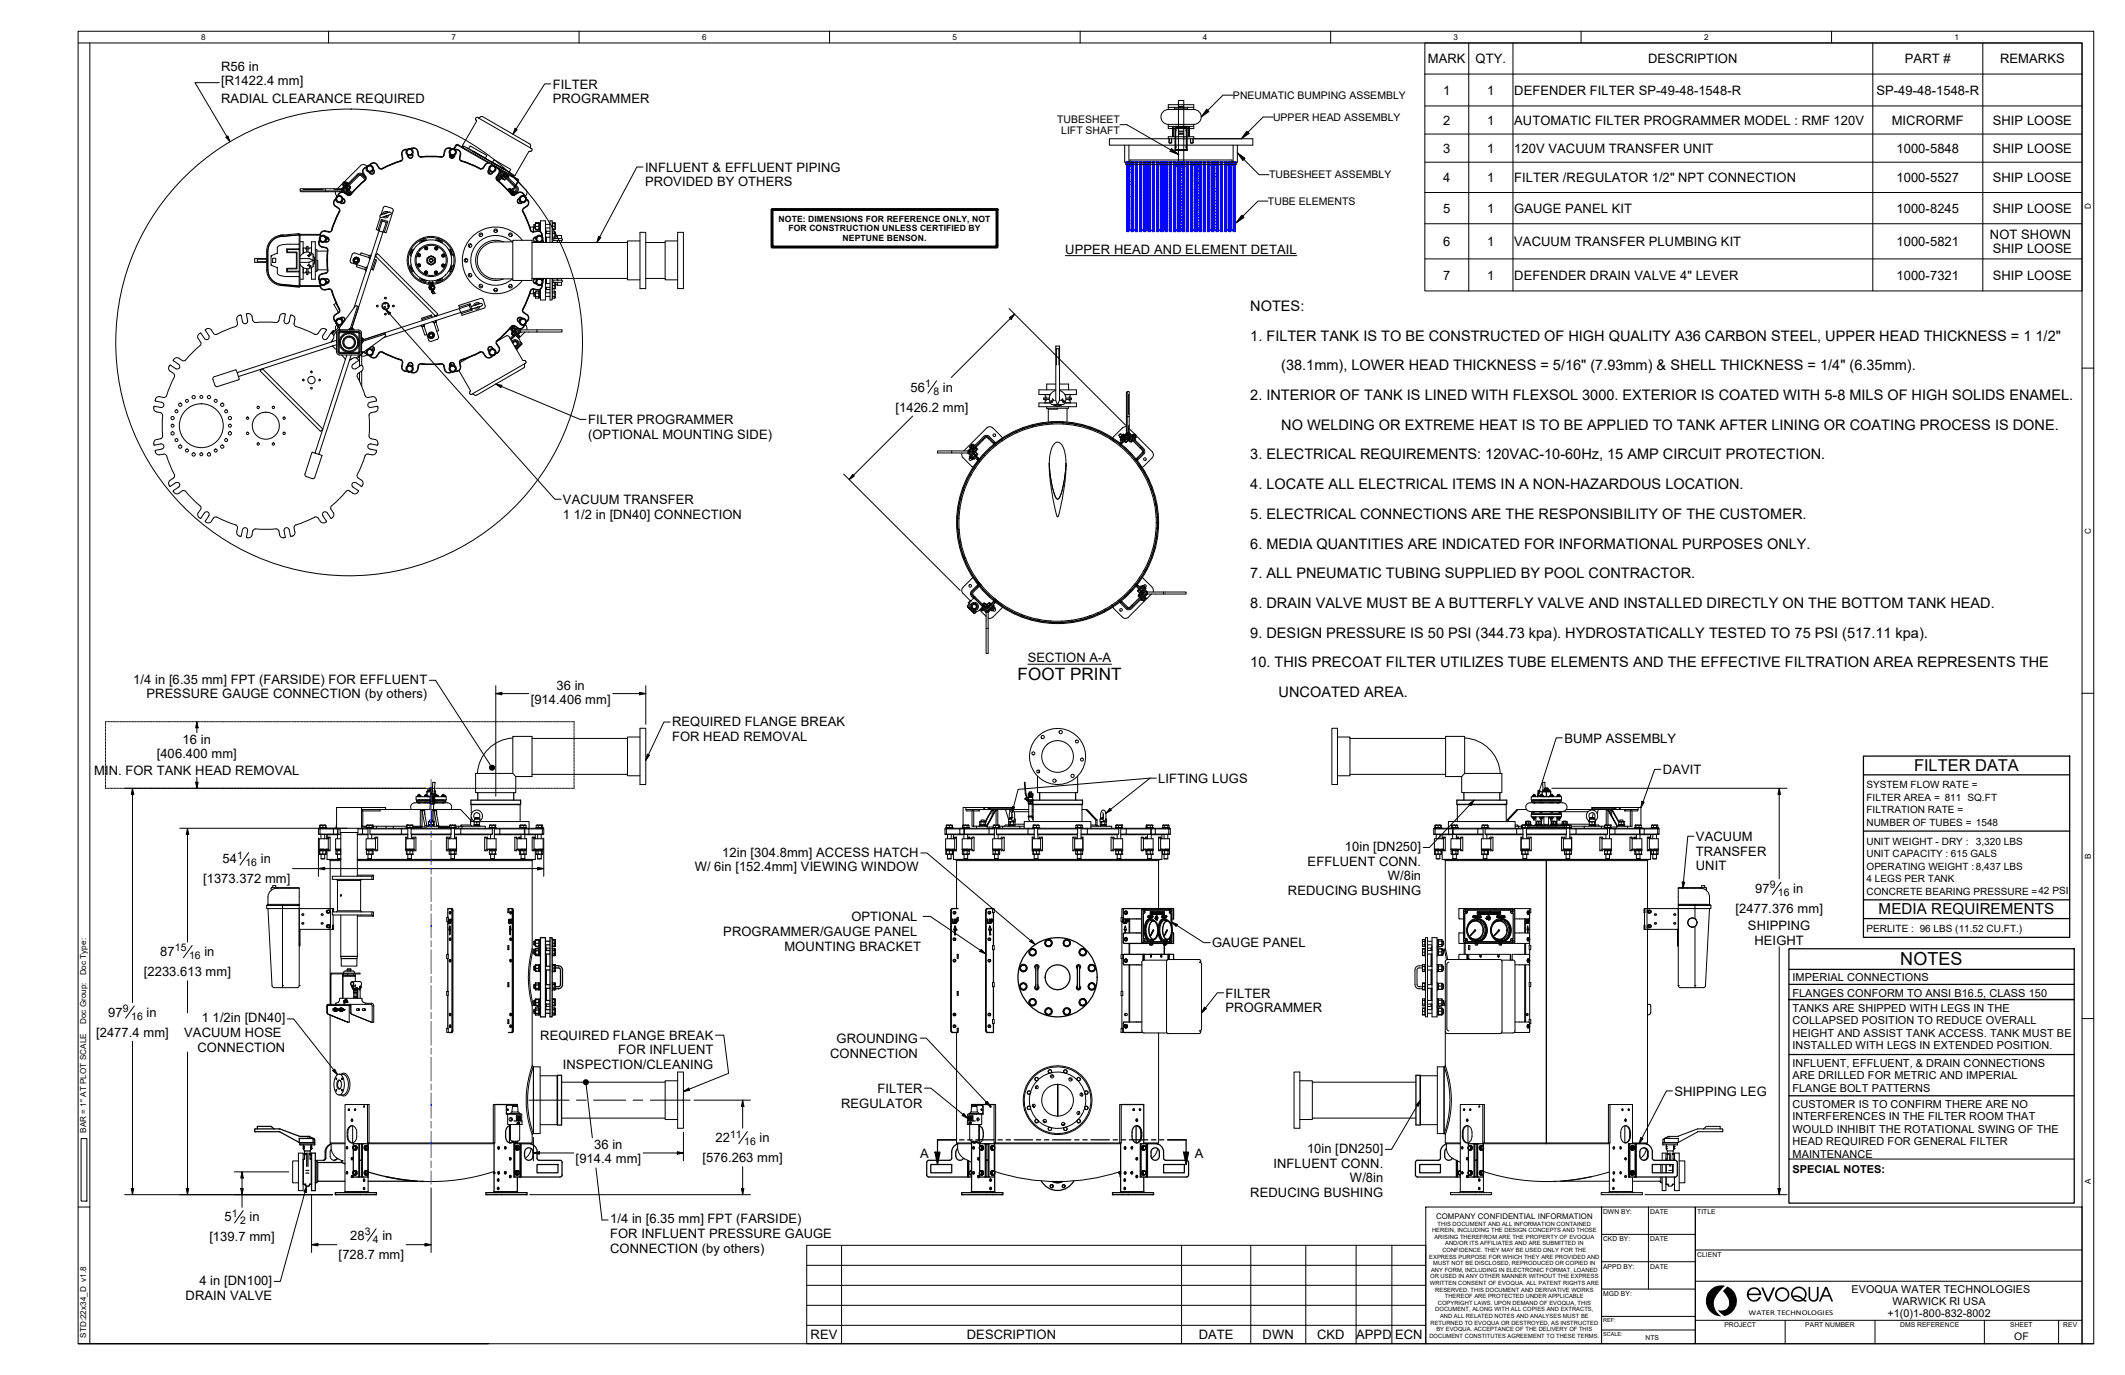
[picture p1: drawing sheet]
<svg xmlns="http://www.w3.org/2000/svg" width="432mm" height="279mm" viewBox="0 0 432 279" stroke-linecap="round" stroke-linejoin="round" font-family="sans-serif">
<defs><g id="words">
<text font-size="3.7" x="386.1" y="196.2">NOTES</text>
<text font-size="3.5" x="206.8" y="138.2">FOOT PRINT</text>
<text font-size="3.3" x="388.9" y="156.7">FILTER DATA</text>
<text font-size="3.1" x="381.7" y="185.8">MEDIA REQUIREMENTS</text>
<g font-size="3">
<text x="254.1" y="63.2">NOTES:</text>
<text x="254.1" y="69.2">1. FILTER TANK IS TO BE CONSTRUCTED OF HIGH QUALITY A36 CARBON STEEL, UPPER HEAD THICKNESS = 1 1/2&quot;</text>
<text x="260.4" y="75.3">(38.1mm), LOWER HEAD THICKNESS = 5/16&quot; (7.93mm) &amp; SHELL THICKNESS = 1/4&quot; (6.35mm).</text>
<text x="254.1" y="81.3">2. INTERIOR OF TANK IS LINED WITH FLEXSOL 3000. EXTERIOR IS COATED WITH 5-8 MILS OF HIGH SOLIDS ENAMEL.</text>
<text x="260.4" y="87.3">NO WELDING OR EXTREME HEAT IS TO BE APPLIED TO TANK AFTER LINING OR COATING PROCESS IS DONE.</text>
<text x="254.1" y="93.4">3. ELECTRICAL REQUIREMENTS: 120VAC-10-60Hz, 15 AMP CIRCUIT PROTECTION.</text>
<text x="254.1" y="99.4">4. LOCATE ALL ELECTRICAL ITEMS IN A NON-HAZARDOUS LOCATION.</text>
<text x="254.1" y="105.4">5. ELECTRICAL CONNECTIONS ARE THE RESPONSIBILITY OF THE CUSTOMER.</text>
<text x="254.1" y="111.5">6. MEDIA QUANTITIES ARE INDICATED FOR INFORMATIONAL PURPOSES ONLY.</text>
<text x="254.1" y="117.5">7. ALL PNEUMATIC TUBING SUPPLIED BY POOL CONTRACTOR.</text>
<text x="254.1" y="123.5">8. DRAIN VALVE MUST BE A BUTTERFLY VALVE AND INSTALLED DIRECTLY ON THE BOTTOM TANK HEAD.</text>
<text x="254.1" y="129.6">9. DESIGN PRESSURE IS 50 PSI (344.73 kpa). HYDROSTATICALLY TESTED TO 75 PSI (517.11 kpa).</text>
<text x="254.1" y="135.6">10. THIS PRECOAT FILTER UTILIZES TUBE ELEMENTS AND THE EFFECTIVE FILTRATION AREA REPRESENTS THE</text>
<text x="259.8" y="141.6">UNCOATED AREA.</text>
</g>
<g font-size="2.6">
<text x="45" y="14.4">R56 in</text>
<text x="45" y="17.4">[R1422.4 mm]</text>
<text x="290.1" y="12.9">MARK</text>
<text x="299.8" y="12.8">QTY.</text>
<text x="334.9" y="12.9">DESCRIPTION</text>
<text x="387.1" y="12.9">PART #</text>
<text x="406.4" y="12.9">REMARKS</text>
<text x="45" y="20.9">RADIAL CLEARANCE REQUIRED</text>
<text x="112.3" y="18">FILTER</text>
<text x="112.3" y="21">PROGRAMMER</text>
<text x="293.2" y="19.2">1</text>
<text x="302.2" y="19.2">1</text>
<text x="307.7" y="19.2">DEFENDER FILTER SP-49-48-1548-R</text>
<text x="381.3" y="19.2">SP-49-48-1548-R</text>
<text x="293.2" y="25.3">2</text>
<text x="302.2" y="25.3">1</text>
<text x="307.7" y="25.3">AUTOMATIC FILTER PROGRAMMER MODEL : RMF 120V</text>
<text x="384.4" y="25.3">MICRORMF</text>
<text x="404.9" y="25.3">SHIP LOOSE</text>
<text x="131.1" y="34.9">INFLUENT &amp; EFFLUENT PIPING</text>
<text x="293.2" y="31">3</text>
<text x="302.2" y="31.1">1</text>
<text x="307.7" y="31.1">120V VACUUM TRANSFER UNIT</text>
<text x="385.4" y="31">1000-5848</text>
<text x="404.9" y="31.1">SHIP LOOSE</text>
<text x="131.1" y="37.9">PROVIDED BY OTHERS</text>
<text x="293.2" y="37">4</text>
<text x="302.2" y="37">1</text>
<text x="307.7" y="37">FILTER /REGULATOR 1/2&quot; NPT CONNECTION</text>
<text x="385.4" y="37">1000-5527</text>
<text x="404.9" y="37">SHIP LOOSE</text>
<text x="293.2" y="43.2">5</text>
<text x="302.2" y="43.2">1</text>
<text x="307.7" y="43.2">GAUGE PANEL KIT</text>
<text x="385.4" y="43.2">1000-8245</text>
<text x="404.9" y="43.2">SHIP LOOSE</text>
<text x="216.5" y="51.5">UPPER HEAD AND ELEMENT DETAIL</text>
<text x="293.2" y="50">6</text>
<text x="302.2" y="50">1</text>
<text x="307.7" y="50">VACUUM TRANSFER PLUMBING KIT</text>
<text x="385.4" y="50">1000-5821</text>
<text x="404.3" y="48.5">NOT SHOWN</text>
<text x="404.9" y="51.5">SHIP LOOSE</text>
<text x="293.2" y="56.8">7</text>
<text x="302.2" y="56.8">1</text>
<text x="307.7" y="56.8">DEFENDER DRAIN VALVE 4&quot; LEVER</text>
<text x="385.4" y="56.8">1000-7321</text>
<text x="404.9" y="56.8">SHIP LOOSE</text>
<text x="182" y="83.6">[1426.2 mm]</text>
<text x="185" y="79.6">56</text>
<text x="191.6" y="79.6">in</text>
<text x="119.5" y="86.2">FILTER PROGRAMMER</text>
<text x="119.5" y="89.2">(OPTIONAL MOUNTING SIDE)</text>
<text x="114.4" y="105.4">1</text>
<text x="114.4" y="102.4">VACUUM TRANSFER</text>
<text x="116.6" y="105.4">1/2 in [DN40] CONNECTION</text>
<text x="208.9" y="134.5">SECTION A-A</text>
<text x="27.1" y="138.9">1/4 in [6.35 mm] FPT (FARSIDE) FOR EFFLUENT</text>
<text x="29.7" y="141.9">PRESSURE GAUGE CONNECTION (by others)</text>
<text x="107.9" y="143.1">[914.406 mm]</text>
<text x="113.1" y="140.2">36 in</text>
<text x="136.6" y="147.6">REQUIRED FLANGE BREAK</text>
<text x="31.8" y="154.1">[406.400 mm]</text>
<text x="37.1" y="151.2">16 in</text>
<text x="136.6" y="150.6">FOR HEAD REMOVAL</text>
<text x="317.9" y="150.9">BUMP ASSEMBLY</text>
<text x="19.1" y="157.5">MIN. FOR TANK HEAD REMOVAL</text>
<text x="235.4" y="159.1">LIFTING LUGS</text>
<text x="337.9" y="157.3">DAVIT</text>
<text x="273.3" y="172.9">10in [DN250]</text>
<text x="344.6" y="170.9">VACUUM</text>
<text x="344.6" y="173.9">TRANSFER</text>
<text x="41.3" y="179.5">[1373.372 mm]</text>
<text x="45.2" y="175.5">54</text>
<text x="53" y="175.5">in</text>
<text x="141.2" y="177">W/ 6in [152.4mm] VIEWING WINDOW</text>
<text x="146.7" y="174.1">12in [304.8mm] ACCESS HATCH</text>
<text x="265.7" y="175.9">EFFLUENT CONN.</text>
<text x="282" y="178.9">W/8in</text>
<text x="344.6" y="176.9">UNIT</text>
<text x="261.7" y="181.9">REDUCING BUSHING</text>
<text x="352.7" y="185.5">[2477.376 mm]</text>
<text x="356.6" y="181.5">97</text>
<text x="364.4" y="181.5">in</text>
<text x="147" y="190.2">PROGRAMMER/GAUGE PANEL</text>
<text x="173" y="187.2">OPTIONAL</text>
<text x="355.2" y="189">SHIPPING</text>
<text x="356.5" y="192">HEIGHT</text>
<text x="32.6" y="194.3">87</text>
<text x="41.5" y="194.3">in</text>
<text x="159.4" y="193.2">MOUNTING BRACKET</text>
<text x="246.3" y="192.5">GAUGE PANEL</text>
<text x="29.2" y="198.3">[2233.613 mm]</text>
<text x="249" y="202.7">FILTER</text>
<text x="22" y="206.6">97</text>
<text x="29.7" y="206.6">in</text>
<text x="41" y="207.7">1</text>
<text x="43.2" y="207.7">1/2in [DN40]</text>
<text x="249" y="205.7">PROGRAMMER</text>
<text x="19.5" y="210.7">[2477.4 mm]</text>
<text x="37.4" y="210.7">VACUUM HOSE</text>
<text x="40.1" y="213.7">CONNECTION</text>
<text x="109.8" y="211.3">REQUIRED FLANGE BREAK</text>
<text x="125.6" y="214.2">FOR INFLUENT</text>
<text x="168.7" y="214.9">CONNECTION</text>
<text x="170" y="211.9">GROUNDING</text>
<text x="114.4" y="217.2">INSPECTION/CLEANING</text>
<text x="170.9" y="225">REGULATOR</text>
<text x="178.3" y="222.1">FILTER</text>
<text x="340.2" y="222.6">SHIPPING LEG</text>
<text x="120.7" y="233.5">36 in</text>
<text x="145.4" y="232.1">22</text>
<text x="154.3" y="232.1">in</text>
<text x="117" y="236.4">[914.4 mm]</text>
<text x="142.8" y="236.2">[576.263 mm]</text>
<text x="187" y="235.3">A</text>
<text x="242.8" y="235.3">A</text>
<text x="258.8" y="237.2">INFLUENT CONN.</text>
<text x="265.6" y="234.3">10in [DN250]</text>
<text x="254" y="243.2">REDUCING BUSHING</text>
<text x="274.3" y="240.3">W/8in</text>
<text x="45.6" y="248.2">5</text>
<text x="50.7" y="248.2">in</text>
<text x="71.2" y="251.9">28</text>
<text x="77.7" y="251.9">in</text>
<text x="124" y="248.6">1/4 in [6.35 mm] FPT (FARSIDE)</text>
<text x="124" y="251.6">FOR INFLUENT PRESSURE GAUGE</text>
<text x="42.5" y="252.2">[139.7 mm]</text>
<text x="68.8" y="255.9">[728.7 mm]</text>
<text x="124" y="254.6">CONNECTION (by others)</text>
<text x="40.5" y="261">4 in [DN100]</text>
<text x="37.7" y="264.1">DRAIN VALVE</text>
<text x="164.7" y="272.1">REV</text>
<text x="196.4" y="272.1">DESCRIPTION</text>
<text x="243.6" y="272.1">DATE</text>
<text x="256.6" y="272.1">DWN</text>
<text x="267.7" y="272.1">CKD</text>
<text x="275.6" y="272.1">APPD</text>
<text x="283.5" y="272.1">ECN</text>
</g>
<g font-size="2.2">
<text x="364.2" y="202.5">FLANGES CONFORM TO ANSI B16.5, CLASS 150</text>
<text x="364.2" y="199.4">IMPERIAL CONNECTIONS</text>
<text x="364.2" y="205.6">TANKS ARE SHIPPED WITH LEGS IN THE</text>
<text x="364.2" y="208.1">COLLAPSED POSITION TO REDUCE OVERALL</text>
<text x="364.2" y="210.6">HEIGHT AND ASSIST TANK ACCESS. TANK MUST BE</text>
<text x="364.2" y="213.2">INSTALLED WITH LEGS IN EXTENDED POSITION.</text>
<text x="364.2" y="216.8">INFLUENT, EFFLUENT, &amp; DRAIN CONNECTIONS</text>
<text x="364.2" y="219.3">ARE DRILLED FOR METRIC AND IMPERIAL</text>
<text x="364.2" y="221.8">FLANGE BOLT PATTERNS</text>
<text x="364.2" y="225.1">CUSTOMER IS TO CONFIRM THERE ARE NO</text>
<text x="364.2" y="227.7">INTERFERENCES IN THE FILTER ROOM THAT</text>
<text x="364.2" y="230.2">WOULD INHIBIT THE ROTATIONAL SWING OF THE</text>
<text x="364.2" y="232.7">HEAD REQUIRED FOR GENERAL FILTER</text>
<text x="364.2" y="238.3">SPECIAL NOTES:</text>
<text x="364.2" y="235.2">MAINTENANCE</text>
<text x="376.2" y="262.8">EVOQUA WATER TECHNOLOGIES</text>
<text x="383.5" y="267.7">+1(0)1-800-832-8002</text>
<text x="384.5" y="265.1">WARWICK RI USA</text>
</g>
<g font-size="2.1">
<text x="250.5" y="20.1">PNEUMATIC BUMPING ASSEMBLY</text>
<text x="214.8" y="24.9">TUBESHEET</text>
<text x="215.6" y="27.3">LIFT SHAFT</text>
<text x="258.7" y="24.5">UPPER HEAD ASSEMBLY</text>
<text x="257.7" y="41.6">TUBE ELEMENTS</text>
<text x="257.9" y="36.3">TUBESHEET ASSEMBLY</text>
<text x="188" y="78.6">1</text>
<text x="189.7" y="80.2">8</text>
<text x="48.2" y="174.5">1</text>
<text x="49.9" y="176.1">16</text>
<text x="359.6" y="180.5">9</text>
<text x="361.3" y="182.1">16</text>
<text x="35.5" y="193.3">15</text>
<text x="38.4" y="194.9">16</text>
<text x="25" y="205.6">9</text>
<text x="26.6" y="207.2">16</text>
<text x="148.4" y="231.2">11</text>
<text x="151.2" y="232.7">16</text>
<text x="47.1" y="247.2">1</text>
<text x="48.8" y="248.8">2</text>
<text x="74.1" y="250.9">3</text>
<text x="75.8" y="252.5">4</text>
<text x="409.3" y="272.3">OF</text>
</g>
<g font-size="2">
<text x="379.3" y="160.2">SYSTEM FLOW RATE =</text>
<text x="379.3" y="162.7">FILTER AREA = 811 SQ.FT</text>
<text x="379.3" y="165.3">FILTRATION RATE =</text>
<text x="379.3" y="167.8">NUMBER OF TUBES = 1548</text>
<text x="379.3" y="171.6">UNIT WEIGHT - DRY :</text>
<text x="401.5" y="171.6">3,320 LBS</text>
<text x="379.3" y="174.2">UNIT CAPACITY : 615 GALS</text>
<text x="379.3" y="176.7">OPERATING WEIGHT : 8,437 LBS</text>
<text x="379.3" y="179.3">4 LEGS PER TANK</text>
<text x="379.3" y="181.8">CONCRETE BEARING PRESSURE =42 PSI</text>
<text x="379.3" y="189.4">PERLITE : 96 LBS (11.52 CU.FT.)</text>
</g>
<g font-size="1.7">
<text x="40.9" y="8.1">8</text>
<text x="91.8" y="8.1">7</text>
<text x="142.7" y="8.1">6</text>
<text x="193.5" y="8.1">5</text>
<text x="244.4" y="8.1">4</text>
<text x="295.4" y="8.1">3</text>
<text x="346.3" y="8.1">2</text>
<text x="397.2" y="8.1">1</text>
<text x="158.2" y="45">NOTE: DIMENSIONS FOR REFERENCE ONLY, NOT</text>
<text x="160.2" y="47">FOR CONSTRUCTION UNLESS CERTIFIED BY</text>
<text x="424.8" y="42.4" transform="rotate(-90 424.8 42.4)">D</text>
<text x="171.2" y="49">NEPTUNE BENSON.</text>
<text x="424.8" y="108.5" transform="rotate(-90 424.8 108.5)">C</text>
<text x="424.8" y="174.5" transform="rotate(-90 424.8 174.5)">B</text>
<text x="17.5" y="198.2" transform="rotate(-90 17.5 198.2)">Doc Type:</text>
<text x="17.5" y="208.2" transform="rotate(-90 17.5 208.2)">Doc Group:</text>
<text x="17.5" y="230.2" transform="rotate(-90 17.5 230.2)">BAR = 1&quot; AT PLOT SCALE</text>
<text x="424.8" y="240.6" transform="rotate(-90 424.8 240.6)">A</text>
<text x="17.5" y="271.8" transform="rotate(-90 17.5 271.8)">STD:22x34_D v1.8</text>
</g>
<text font-size="1.6" x="291.8" y="247.6">COMPANY CONFIDENTIAL INFORMATION</text>
<text font-size="1.5" x="355.3" y="267.2">WATER TECHNOLOGIES</text>
<g font-size="1.4">
<text x="325.8" y="246.7">DWN BY:</text>
<text x="335.3" y="246.7">DATE</text>
<text x="344.9" y="246.7">TITLE</text>
<text x="325.8" y="252.2">CKD BY:</text>
<text x="325.8" y="257.8">APPD BY:</text>
<text x="335.3" y="252.2">DATE</text>
<text x="335.3" y="257.8">DATE</text>
<text x="344.9" y="255.4">CLIENT</text>
<text x="325.8" y="263.3">MGD BY:</text>
<text x="350.4" y="269.7">PROJECT</text>
<text x="366.8" y="269.7">PART NUMBER</text>
<text x="386.1" y="269.7">DMS REFERENCE</text>
<text x="408.5" y="269.7">SHEET</text>
<text x="419.3" y="269.7">REV</text>
<text x="334.4" y="272.4">NTS</text>
</g>
<g font-size="1.2">
<text x="291" y="250.4">HEREIN, INCLUDING THE DESIGN CONCEPTS AND THOSE</text>
<text x="291.5" y="251.7">ARISING THEREFROM ARE THE PROPERTY OF EVOQUA</text>
<text x="292.1" y="249.1">THIS DOCUMENT AND ALL INFORMATION CONTAINED</text>
<text x="290.4" y="255.8">EXPRESS PURPOSE FOR WHICH THEY ARE PROVIDED AND</text>
<text x="291.2" y="257.1">MUST NOT BE DISCLOSED, REPRODUCED OR COPIED IN</text>
<text x="293.1" y="254.4">CONFIDENCE. THEY MAY BE USED ONLY FOR THE</text>
<text x="293.7" y="253.1">AND/OR ITS AFFILIATES AND ARE SUBMITTED IN</text>
<text x="290.5" y="261.1">WRITTEN CONSENT OF EVOQUA. ALL PATENT RIGHTS ARE</text>
<text x="290.6" y="259.8">OR USED IN ANY OTHER MANNER WITHOUT THE EXPRESS</text>
<text x="290.8" y="258.4">ANY FORM, INCLUDING IN ELECTRONIC FORMAT, LOANED</text>
<text x="291.7" y="262.5">RESERVED. THIS DOCUMENT AND DERIVATIVE WORKS</text>
<text x="293.6" y="263.8">THEREOF ARE PROTECTED UNDER APPLICABLE</text>
<text x="290.7" y="269.1">RETURNED TO EVOQUA OR DESTROYED, AS INSTRUCTED</text>
<text x="291.7" y="266.5">DOCUMENT, ALONG WITH ALL COPIES AND EXTRACTS,</text>
<text x="292.2" y="265.1">COPYRIGHT LAWS. UPON DEMAND OF EVOQUA, THIS</text>
<text x="292.6" y="267.8">AND ALL RELATED NOTES AND ANALYSES MUST BE</text>
<text x="290.4" y="271.8">DOCUMENT CONSTITUTES AGREEMENT TO THESE TERMS.</text>
<text x="291.9" y="270.5">BY EVOQUA. ACCEPTANCE OF THE DELIVERY OF THIS</text>
</g>
<g font-size="1.1">
<text x="325.8" y="268.6">REF:</text>
<text x="325.8" y="271.4">SCALE:</text>
</g>
</g></defs>
<!-- layer: Hatch -->
<g fill="none" stroke="#000" stroke-width=".2">
<path d="M195.7 99.5l.2 .2M195.9 98.9l-.3 .4M196.4 97.9l.2 .2M197.1 96.4l.2 .2M197.6 91.7l-.1 .2M198 95l.2 .2M198.1 91l-.3 .4M198.7 93l-.1 .2M198.8 93.8l-.9 .9M198.8 93.4h-.1M198.9 93.7l.2 .2M199.9 92.5l.2 .1"/>
<path d="M201 89l-.1 .2M201 91.3l.2 .2M202.2 90.3l.2 .2M202.2 90l-.1 .1M203.5 89.2l-1 .9M203.5 89.3l.2 .3M204.9 88.5l.2 .2M206.4 87.8l.2 .1M208 86.9l-.4 .3M208 87.1l.2 .2M209.7 86.6l.2 .2M211.1 86l-.3 .3"/>
<path d="M211.6 86.2l.2 .2M213.6 85.9l.2 .3M213.6 85.7l-.2 .2M215.8 85.9l.3 .3M215.9 85.7l-.2 .2M218 85.9l-.2 .2M218.3 86.2l.3 .3M219.8 86.3l-.2 .1M221.3 86.9l.4 .4M221.6 86.8l-.2 .1M223.2 87.4l-.2 .2M224.7 88.1l-.2 .2"/>
<path d="M225.5 88.8l.9 1M226.1 89l-.2 .2M227.4 89.9l-.1 .2M227.8 89.9l-.2 .2M228.6 90.9l-.1 .2M229.8 92l-.2 .2M230.8 93.2l-.1 .2M231.1 93.4h-.1M231.3 94.6l.9 1M231.8 94.5l-.2 .2M232.4 91.7l-.3 .2M232.7 95.9l-.2 .1"/>
<path d="M233.4 97.3l-.1 .2M233.8 99.3l.4 .5M234.1 98.9l-.2 .2M194.6 107l-.2 .2M194.6 107.4l.3 .3M194.6 105.1l.3 .3M194.7 104.7l-.3 .2M194.8 109l-.2 .3M194.8 103.1l.3 .2M195 110l.3 .3M195 102.1l-.2 .3M195.2 110.9l-.2 .2"/>
<path d="M195.2 101.2l.3 .2M195.7 112.6l-.2 .2M195.8 113l.4 .5M196.3 114.3l-.1 .1M197 115.8l-.1 .2M197.9 117.2l-.2 .2M198.2 117.6l1.3 1.4M198.5 119.3l.1 .2M198.8 118.5l-.2 .2M198.8 118.9l-.1 .1M199.8 119.8l-.2 .1M229.6 119.9l.1 .1"/>
<path d="M230.6 118.6l.2 .2M231.1 118.9l-.1 .1M231.6 117.3l.1 .2M231.6 119.9l.7 .4M232.4 116l.2 .2M233.1 115.6l-.5 .5M233.1 114.5l.3 .2M233.8 112.9l.2 .2M234.3 111.2l.2 .1M234.6 102.4l.3 .4M234.6 111.9l-.3 .3M234.7 100.6l-.2 .2"/>
<path d="M234.7 109.3l.2 .2M234.9 105l.3 .3M234.9 107.3l.3 .2M235.1 102.4l-.2 .2M235.2 109l-.3 .3M235.4 104.4l-.3 .2M235.4 106.6l-.2 .2M197.4 120.6l.4 .7M200.8 123.3l.1 .2M200.9 120.9l-.1 .2M202.1 121.6l1.4 1.4M202.1 122l-.1 .1 .1 .2"/>
<path d="M202.1 122.3h.1M203.4 122.9l-.1 .2M204.8 123.8l-.2 .1M206.2 124.5l-.1 .2M207.6 124.8l.4 .5M207.8 125.2l-.2 .2M209.5 125.8l-.1 .1M210.8 125.8l.4 .3M211.3 126.2l-.1 .1M213.3 126.4l-.1 .2M213.4 126.1l.3 .4M215.5 126.5l-.2 .2"/>
<path d="M215.7 126.2l.3 .3M217.7 126l.3 .2M218 126.2l-.3 .3M219.6 125.6l.3 .3M220.9 125.6l-.3 .3M221.4 125.1l.2 .2M223 124.5l.2 .2M224.5 123.8l.2 .2M224.9 123.9l-.6 .5M225.9 122.9l.2 .2M227.2 122l.2 .2M227.7 122.3l-.1 .1"/>
<path d="M228.4 121l.2 .2"/>
</g>
<!-- layer: Visible (ANSI) -->
<g fill="none" stroke="#000" stroke-width=".25">
<path d="M87.1 160.8h.1M87.2 160.7l.6 .1M87.5 161.9h-.6M87.6 160.2v.2M87.6 160.9v.4M87.8 160.9h-1M87.8 160.4h-.5M87.8 160.5l-.6 .1M87.8 160.6h-.9v.1h.9M87.8 160.8h-1v.8M87.9 160.2h-.6v.3M87.9 160.2h-.6"/>
<path d="M88.3 160.6v.1M88.3 160.8h.2v.8M88.3 160.9h.2M95.7 162.6h10.1v.8h-10.1zM96.2 163.4v.1M97.1 161.1v1.5M104.4 161.1v1.5M105.3 163.4v.1M109.3 172.7l.1 .1h-.4v-.1M110.2 172.7v.1h-.8v-.1M209.9 162.6h10.1v.8h-10.1zM210.3 163.4v.1"/>
<path d="M211.1 172.7v.1h-1.2v-.1M211.3 161.1v1.5M218.6 161.1v1.5M219.5 163.4v.1M296 162.6h10.2v.8h-10.2zM296.5 163.4v.1M297.5 161.1v1.5M304.8 161.1v1.5M305.7 163.4v.1M309.8 167.7l1.4-.1v.1M312.8 167.7h-.7M313.4 167.7v-.1h-1.5v.1"/>
<path d="M313.5 160.6h1.5v.1h-1.5zM313.7 160.7v.1M313.9 160.2v.2h.3M313.9 160.4v.1M314.1 160.2h-.2M314.1 160.2h.1M314.2 160.2v.2h.3M314.2 160.9v.9M314.4 160.2h-.2M314.4 160.2h.1M314.4 160.2h-.3M314.5 160.2v.3"/>
<path d="M314.6 160.6h-.8M314.7 160.7h.1h-1.1M314.8 160.7v.1M314.9 161.9h-1.4M315.1 160.9h-1.7M315.1 161.6v-.8h-1.7v.8M316.4 167.7h-.8M316.5 167.7v-.1h-1.5v.1M318.7 167.7l-1.5-.1v.1M91 187.3v6.6M91 194.8v6.7M91.1 187.3l.1-.5 .1 .8"/>
<path d="M91.2 187.3l.1 .4zM91.3 187.6h.1M91.4 187.3v-.5v.7l-.1 .2M91.4 186.8v.5M91.4 187.3l-.1 .3zM91.4 188.2l-.2 .7h.2v1M91.5 186.8h.2l.1 .2v.3h-.2v.3zM91.5 186.8v.8M91.5 188.9h-.1v1v-1h-.2l.2-.7 .1 .7h-.1M91.5 190.7v.4M91.5 190.7h-.2v.3l.2 .1M91.6 185.3v.3"/>
<path d="M91.6 190.7v.3M91.6 195v.4M91.6 186.9l.1 .3h-.1M91.6 186.9l.1 .3M91.6 186.9v.3M91.6 184.6h.3l.1 .3v24.6l-.1 .3h-.8M91.6 184.6l.3 .4v24.4l-.3 .4M91.6 184.6h-.6v1.8M91.7 187.2h-.1M91.7 187.2h.1M103.4 184.6h.8l.1 .3v24.6l-.2 .3h-.8M103.4 186.8v.5l.1-.5 .1 .8"/>
<path d="M103.4 187.3l.2 .4zM103.6 187.6h.1M103.7 186.8v.6l-.1 .3M103.7 187.3l-.1 .3zM103.7 188.2l-.2 .7h.2v1M103.8 186.8a.28 .28 0 0 1 .3 .2 .28 .28 0 0 1-.2 .3l-.1 .3zM103.8 186.8v.8M103.8 188.9h-.1l-.1 1 .1-1h-.2l.2-.7 .1 .7h-.1M103.9 185.3v.3M103.9 190.7v.3M103.9 195v.4M103.9 186.9l.1 .3h-.1"/>
<path d="M103.9 186.9l.1 .3M103.9 186.9v.3M103.9 184.6l.2 .4v24.5l-.2 .3M104 187.2h-.1M104 187.2h.1M108.6 191.3v.7M108.6 193.1v.8M108.6 196.3v.8M108.8 191.3h-.2M108.8 192h-.2M108.8 192.3h.1M108.8 193.1h-.2"/>
<path d="M108.8 193.9h-.2M108.8 196.1v1.2M108.8 196.1h.1M108.8 196.3h-.2M108.8 197.1h-.2M108.8 197.3h.1M108.8 190.9h.1M108.8 192.8v1.4M108.8 199.7v1.3M108.8 199.7v.1M108.8 199.8v1.2M109.5 190.9h-.7"/>
<path d="M109.5 192.8v1.3l-.7 .1M109.5 192.8v.1M109.5 192.8h-.7M109.5 193.2h-.7M109.5 193.9h-.7M109.5 196.2h-.7M109.5 196.8h-.7M109.5 197.4h-.7M109.5 199.7v1.3M109.5 199.7v.1M109.5 199.7h-.7M109.5 192.3h-.7"/>
<path d="M109.5 194.1v.1M109.5 196.1h-.7M109.5 196.1v1.2M109.5 196.1h.1M109.5 197.3h.1M109.8 190.9v1.5M109.8 192.8v1.4M109.8 190.5h1v16.1h-1zM109.8 196v1.5M109.8 192.5l-1.4 .4M109.8 199.7v1.5M110.8 192.2l.1 .9"/>
<path d="M110.9 193.9v2.4M110.9 197.1v3M111.8 190.5h.4v16.1h-.4zM111.8 191.3h-1M111.8 192h-1M111.8 193.1h-1M111.8 193.9h-1M111.8 196.3h-1M111.8 197.1h-1M112.2 190.9v1.5M112.2 192.8v1.4M112.2 196v1.5"/>
<path d="M112.2 199.7v1.5M112.7 190.9l.1 .1M112.7 190.9h-.4M112.7 191v.6M112.7 191.6v.6M112.7 191.6h-.4M112.7 192.2h-.4M112.7 192.8v1M112.7 192.8l.1 1.3-.5 .1M112.7 192.8h-.4M112.7 193.1h-.4M112.7 193.8v.4"/>
<path d="M112.7 193.8h-.4M112.7 196l.1 .1M112.7 196h-.4M112.7 196.1l.1 .9M112.7 196.7h-.4M112.7 197.3h-.4M112.7 197.4h-.4M112.7 199.7v1.4M112.7 199.7h-.4M112.8 192.2l-.1 .1M112.8 197.3l-.1 .1M112.8 191l-.1 1.2"/>
<path d="M112.8 191h-.5M112.8 192.2l-.5 .1M112.8 196.1h-.5M112.8 196.1v.9M112.8 197l-.1 .3M113.5 196.7l.3 .2 .1 .2v3l-.2 .3-.2 .1M113.5 196.2a.84 .84 0 0 1 .8 .9v3a.84 .84 0 0 1-.8 .8M113.5 196.2h-.7M113.5 196.7h-.7M193.6 187.3l-.1-.5 .1 .8a.28 .28 0 0 0 .3 0 .28 .28 0 0 0 .2-.3v-.5h-.2v.7h-.1M193.6 187.3l.2 .2M193.6 186.8v.5"/>
<path d="M193.7 184.6l-.2 .1-.2 .3v24.5l.4 .3M193.8 187.5h.1M193.8 188.9h.2M193.9 195l.2 .2-.2 .2M193.9 190.7l.2 .1-.2 .3M193.9 185.3l.2 .2-.2 .2M194 186.8v.7l-.2 .1M194.1 188.2l.2 .7h-.2v1l-.1-1h-.2zM194.1 188.2l.2 .7M194.1 189.9h.1M194.1 188.9h.1M194.3 187.3v.3"/>
<path d="M194.3 186.9h.2a.19 .19 0 0 1 0 .3 .19 .19 0 0 1-.2 0v-.3v.3M194.3 188.9h-.2l-.1 1M194.3 188.9h.1M194.3 186.8h.2l.1 .3-.3 .2M194.4 186.8a.27 .27 0 0 1 .2 .3 .27 .27 0 0 1-.2 .2M194.4 186.8h-.2v.8l.2-.3M194.7 184.6h-1.3l-.2 .4v24.5l.3 .3h1M200.7 187.3l-.1-.5v.6a.27 .27 0 0 0 .3 .2 .27 .27 0 0 0 .2-.3M200.7 187.3l.2 .2M200.7 186.8v.5M200.8 184.6l-.3 .2-.1 .2v24.4l.1 .2 .3 .2M200.9 187.5h.1"/>
<path d="M200.9 188.9h.2M201 195l.2 .3-.2 .1M201 190.7l.2 .1-.2 .3M201 185.3l.2 .1-.2 .3M201.1 188.9h.1M201.1 188.2l.3 .7h-.2v1l-.1-1h-.2zM201.1 188.2l.3 .7M201.1 187.3l-.1-.5v.6l-.1 .1M201.1 187.3v.2l-.2 .1M201.1 186.8v.5M201.2 188.9h.1M201.2 189.9h.1"/>
<path d="M201.4 187.3v.3M201.4 186.9a.19 .19 0 0 1 .2 .1 .19 .19 0 0 1-.1 .2h-.1v-.3v.3M201.4 188.9h-.2l-.1 1M201.4 188.9h.1M201.5 186.8h-.2v.8l.2-.3M201.5 186.8l.2 .2M201.7 184.6h-1.2l-.2 .4v24.5l.1 .2 .4 .1M201.7 187l-.2 .3M201.9 193v6.6M201.9 185.5v6.6M207.4 196.4l.5-.3 .6 .3M207.4 196.4v.6"/>
<path d="M207.4 196.4l-.1 .3 .1 .3M208.5 196.4l.2 .3-.4 .6h-.7l-.2-.3M208.5 196.4a.62 .62 0 0 0-1.1 0M208.5 196.4a.62 .62 0 0 1-.2 .8 .62 .62 0 0 1-.9-.2M209.2 193.5a.62 .62 0 0 0 .6 .6 .62 .62 0 0 0 .6-.6M209.2 193.5v-.4l.6-.3 .6 .3v.4M209.2 193.5a.62 .62 0 0 1 .6-.6 .62 .62 0 0 1 .6 .6M210.4 193.5a.68 .68 0 0 1-.5 .6 .68 .68 0 0 1-.7-.3v-.3M210.5 196.8a.43 .43 0 0 1-.2-.6 .43 .43 0 0 1 .7 0 .43 .43 0 0 1-.1 .6M210.5 196.3h.3l.1 .2v4.2l-.2 .2-.2-.2zM212.7 191a.67 .67 0 0 1 .9 .4 .67 .67 0 0 1-.5 .8 .67 .67 0 0 1-.8-.6zM216.5 191.1a.62 .62 0 0 0-.3 .8 .62 .62 0 0 0 .9 .3"/>
<path d="M216.5 191.1h.6M216.5 191.1l-.3 .2v.7l.6 .3 .3-.1M216.5 191.1l.3-.2 .3 .2M217.1 191.1l.3 .2v.7l-.3 .2M217.1 191.1l.3 .5-.3 .6M218.9 196.5v4.2M218.9 196.8a.43 .43 0 0 1-.1-.6 .43 .43 0 0 1 .7 0 .43 .43 0 0 1-.1 .6M218.9 196.5l.3-.3 .2 .3v4.2l-.2 .2-.3-.2M220 192.9h-.4l-.3 .6 .3 .6h.4M220 192.9h.3l.2 .3M220 192.9a.62 .62 0 0 0-.6 .6 .62 .62 0 0 0 .6 .6M220 192.9l.5 .3"/>
<path d="M220.5 193.8l-.2 .3h-.3M220.5 193.2l.2 .3-.2 .3M220.5 193.8l-.5 .3M220.5 193.2v.6M221.5 199.8h.7l.4 .6a.7 .7 0 0 1-1.1 .6 .7 .7 0 0 1 0-1.2zM222.2 196.2a.66 .66 0 0 0-.8 .1 .66 .66 0 0 0-.1 .8l.6 .3 .6-.3v-.4M222.2 196.2l.3 .2v.3M222.2 196.2a.62 .62 0 0 0-.9 .3 .62 .62 0 0 0 .4 .8 .62 .62 0 0 0 .8-.6M222.2 196.2l.3 .5M232 189.6h-3.7l-.1 1.9 .2 .2h3.7v-.2M232.1 184.8v-.2h-3.8l-.1 .2 .1 1.9h3.7M232.1 191.5l.1 .2"/>
<path d="M232.2 184.8l-.1-.2v.2M232.2 191.5v.2M232.3 195.1v-1.2h-3.9l-.2 .2 .1 1.9 3.7 .1M232.5 193.9v1.2M233.8 194.3v.1M233.8 194.3v-.4h-1.5v1.2M234 191.7h-1.8M234 193.9l-.1 .6-.1-.2M234 193.9h-.2v.4M234 193.9h1.9v.4M235.9 194.3v.1M236.1 193.9l-.1 .6-.1-.2"/>
<path d="M236.1 193.9h-.2v.4M236.8 191.7h-2.6M237.4 193.9v1.1M237.4 193.9h-1.3M237.6 193.9h-.2v1.1M237.6 193.9h.9v1.1M237.6 193.9v1.1M237.6 184.6v.2M237.6 191.5v.2M237.7 184.6h-5.5M237.7 191.5l.1 .2M237.7 191.7h-.7"/>
<path d="M237.8 184.6h.7v2.1h-.3M237.8 184.8l-.1-.2v.2M237.8 191.5v.2M238.2 189.6h.3v2.1h-.7M67.8 205h.1M68 204.9a.34 .34 0 0 0-.2 .3 .34 .34 0 0 0 .3 .3M68 204.9h.2a.33 .33 0 0 0-.4 .3 .33 .33 0 0 0 .4 .3M68 204.9a.37 .37 0 0 0-.1 .3 .37 .37 0 0 0 .3 .3M68 205.1h-.2M68.1 205.4h-.2M68.4 205.5h-.2M68.5 205a.23 .23 0 0 0-.4 .2 .23 .23 0 0 0 .4 .2"/>
<path d="M68.5 205.3v.1M68.5 205a.26 .26 0 0 0-.4 .1 .26 .26 0 0 0 .2 .4l.2-.1M68.6 205h-.3M68.6 205.3h-.3M68.7 205.2h.1M69 205h.1M69.2 204.9a.35 .35 0 0 0-.2 .3 .35 .35 0 0 0 .3 .3M69.2 204.9h.2a.33 .33 0 0 0-.4 .3 .33 .33 0 0 0 .4 .3M69.2 204.9a.38 .38 0 0 0-.1 .3 .38 .38 0 0 0 .3 .3M69.2 205.1h-.1M69.3 205.4h-.2M69.4 204.9l.3 .1a.23 .23 0 0 0-.4 .2 .23 .23 0 0 0 .3 .2l-.1 .1a.42 .42 0 0 1-.1-.6z"/>
<path d="M69.5 205.5h-.1M69.7 205.3l-.1 .1M69.8 205h-.3M69.8 205.3h-.3M69.9 205.2h.1M91 202.3v6.6M91.5 205.9v.5M91.5 205.9h-.1l-.1 .2v.2l.2 .1M91.5 208.3l-.2 .2v.2l.2 .1M91.5 208.3v.5M91.6 206v.3M91.6 208.3v.4"/>
<path d="M103.9 206v.3M103.9 208.3v.4M108.4 204.2l1.4 .5M108.6 200.1v.7M108.6 203.3v.7M108.6 205.2v.7M108.8 200.1h-.2M108.8 200.8h-.2M108.8 201v.1M108.8 203h.1M108.8 203.1h.1M108.8 203.1v1.2"/>
<path d="M108.8 203.3h-.2M108.8 204h-.2M108.8 204.3h.1M108.8 205v1.2M108.8 205.2h-.2M108.8 205.9h-.2M108.8 203l.7 .1M108.8 204.8v.2M108.8 204.8v.1M108.8 204.9v.1M109.5 200.2h-.7M109.5 200.8h-.7"/>
<path d="M109.5 203.1h-.7M109.5 203.7h-.7M109.5 204.3h-.7M109.5 204.8v1.4h-.7v-1.2M109.5 204.8v.1M109.5 204.8h-.7M109.5 205.2h-.7M109.5 205.9h-.7M109.5 201v.1h-.7M109.5 201v.1M109.5 203.1v1.2M109.5 203.1h.1"/>
<path d="M109.5 204.3h.1M109.5 206.2h.1M109.8 202.9v1.5M109.8 204.8v1.5M110.9 200.8v2.5M110.9 204l-.1 .9M111.8 200.1h-1M111.8 200.8h-1M111.8 203.3h-1M111.8 204h-1M111.8 205.2h-1M111.8 205.9h-1"/>
<path d="M112.2 202.9v1.5M112.2 204.8v1.5M112.3 203l.5 .1M112.3 204.8l.5 .1-.1 1.3M112.7 200.1h-.4M112.7 200.8h-.4M112.7 201.1h-.4M112.7 203l.1 .1M112.7 203.1l.1 .9M112.7 203.7h-.4M112.7 204.3h-.4M112.7 204.4h-.4"/>
<path d="M112.7 204.8v1.4M112.7 205.2h-.4M112.7 205.9h-.4M112.7 206.2h-.4M112.8 204.3l-.1 .1M112.8 203.1h-.5M112.8 203.1v.9M112.8 204l-.1 .3M113.3 218.5h.8v10.1h-.8zM113.3 219h-.1M113.5 200.5h-.7M113.5 200.9h-.7"/>
<path d="M193.9 208.3l.2 .2-.2 .3M193.9 205.9l.2 .2-.2 .3M201 208.3l.2 .3-.2 .2M201 205.9l.2 .3-.2 .2M201.9 208v1.8h-1.1M201.9 200.5v6.7M207.4 200.1l.6-.4 .6 .4a.7 .7 0 0 1-.6 1 .7 .7 0 0 1-.6-1zM209.3 203.3a.62 .62 0 0 1 .9-.1 .62 .62 0 0 1 0 .9 .62 .62 0 0 1-.9-.1M209.3 203.3v.7M209.3 203.4a.62 .62 0 0 1 1 0l.2 .3-.3 .6h-.7l-.2-.3M209.3 203.4l-.2 .3 .2 .3M210.5 200.3a.43 .43 0 0 0-.2 .7 .43 .43 0 0 0 .7 0 .43 .43 0 0 0-.1-.7"/>
<path d="M212.4 205.5v.4l.4 .2M212.4 205.5v-.3l.6-.4a.71 .71 0 0 1 .6 1.1l-.2 .2M212.4 205.5a.62 .62 0 0 1 1-.5 .62 .62 0 0 1 0 1.1M212.4 205.5l.3 .6M212.7 206.1h.7M213.4 206.1l-.4 .1-.2-.1M214.1 218.6l-.7 .1M216.2 205.2a.62 .62 0 0 1 1.1 0 .62 .62 0 0 1-.5 1M216.2 205.2v.6M216.2 205.8l.6 .4M216.2 205.2l.2-.3h.7l.4 .6-.4 .7h-.3M216.2 205.2l-.1 .3 .1 .3"/>
<path d="M216.2 205.8l.2 .4h.4M217.3 219.1l.5 .3M218.9 200.3a.43 .43 0 0 0-.1 .7 .43 .43 0 0 0 .7 0 .43 .43 0 0 0-.1-.7M219.4 203.3a.65 .65 0 0 1 1-.1 .65 .65 0 0 1 0 1 .65 .65 0 0 1-1-.2zM228.5 208.5l.1 .2zM228.5 208.4l.1-.1-.1 .2zM228.5 208.3a.31 .31 0 0 1 .5 0 .31 .31 0 0 1 0 .5 .31 .31 0 0 1-.5-.1M228.6 208.7l.2 .1zM228.6 208.3h.2zM228.7 208.2l.3 .2-.2-.1M228.8 208.2a.35 .35 0 0 1 .3 .3 .35 .35 0 0 1-.3 .4M228.8 208.3l.1 .2z"/>
<path d="M228.9 208.7l-.1 .1M228.9 208.5l-.1 .3zM228.9 208.7l-.2 .1M229 208.5l-.1 .1M229 208.4l-.1 .3M232 207.7h-3.7l-.1 1.9 .2 .2h3.8M287.7 218.5h.9v10.1h-.9zM288.6 219h.1M51.8 229.5v.5h5l4 2.2v-.9h2.8M52.3 228.9v.5M52.4 228.9h2.7l.6 .5M55.7 229.4h.1"/>
<path d="M56.8 229.4h.1M56.8 229.4h-4.9l-.1 .1M56.9 229.4l3.9 1.5h2l.8 .4M60.8 232.1l3.1 .2M60.9 232.6l.1 .1M61 232.3v.3M61 232.2v.1M61.6 235.6v5M61.6 232.6l.1 .4M61.7 233h.1M61.7 233v.3M61.7 233.4h.1"/>
<path d="M61.7 233.1v.2zM61.7 233.3v.3M61.7 233.3h.1M61.7 233.6l.2 .3M61.7 233.5h.1M61.8 234.4l.1 .2M61.9 233.9v.6M61.9 234.4v.1M61.9 234.4v.2M61.9 234.4h.1M61.9 234.5h.1M61.9 234.5v.1"/>
<path d="M61.9 234.6h.1M61.9 234.6v.9M61.9 235.5l-.3 .1M61.9 234.4h-.1M62.3 234.3v2.7M62.5 231.3h.1M62.6 234.3v2.7M62.7 237.8h-.5M62.7 238.4h-.5M62.8 230.9h.1M62.9 231.3h.1M62.9 231.3h-.4"/>
<path d="M63 234.4v.2zM63 234.4h.1M63 234.4v.2M63 234.6h.1M63 234.5v.1M63 233.9v.6M63 233.9h-1.1M63 234.5l.1 .1M63 234.6v.9M63 235.5l.3 .1M63.1 234.4h-.1M63.1 234.5v.1"/>
<path d="M63.1 234.6h.1M63.2 232.9v.1M63.2 231.3h.1M63.2 233h.1M63.2 232.9h.1M63.2 233v.3M63.2 233.1v.2zM63.2 233.3v.3M63.2 233.6l-.2 .3M63.2 231.3h-.3M63.2 233.5h.1M63.2 233.3v.1"/>
<path d="M63.2 233.3h.1M63.2 233.4h.1M63.3 232.6l-.1 .4M63.3 234.3h.8v7.6h-.8zM63.3 235.5h.1M63.6 231.3v.1M63.6 231.3h.1M63.6 231.4v.7M63.6 232.1v.1M63.6 231.4l.1 .1M63.9 232.6h-2.9M63.9 231.5h-.2"/>
<path d="M63.9 231.5v.6M63.9 232.3v.4M63.9 232.3h-2.9M63.9 232.1v.1M64.1 235.9h.3v4.4h-.3M67.3 232.4a1.7 1.7 0 0 0-1.2 1.7l-.1 1.5-.3 .2M68.5 235.3l-.7 .5M69.4 236.2l.7 .3M69.4 236.2h-4.8M69.7 235.9l-.3-.1v.4M71.8 233.5v4.6M71.8 238.6v.6h1.3"/>
<path d="M71.8 233.6h.3l-.1 .1zM71.8 238.6h.3l-.1 .2zM71.9 232.9h.2a.36 .36 0 0 0-.4 .2 .36 .36 0 0 0 .1 .5l-.1-.5zM71.9 238h.2a.36 .36 0 0 0-.4 .2 .36 .36 0 0 0 .1 .4l-.1-.4zM72 232.8l.5 .2v.5l-.5 .2M72 237.9l.5 .2v.4l-.5 .3M72.1 232.8a.43 .43 0 0 1 .4 .5 .43 .43 0 0 1-.4 .4M72.1 237.9a.43 .43 0 0 1 .4 .4 .43 .43 0 0 1-.4 .5M72.1 232.9l.1 .4zM72.1 238l.1 .3zM72.2 232.8a.48 .48 0 0 1 .4 .5 .48 .48 0 0 1-.4 .4M72.2 237.9a.48 .48 0 0 1 .4 .4 .48 .48 0 0 1-.4 .5"/>
<path d="M72.2 233.3l.1 .2-.2 .1zM72.2 238.3l.1 .2-.2 .1zM72.5 233h-.2M72.5 233.5h-.2M72.5 238.1h-.2M72.5 238.5h-.2M72.9 232.4h-1.1v.6M73.1 232.4h-.2v6.8M73.1 235.8v3.4h.4M73.5 232.4h1.3v.6M73.5 235.8h-.4v-3.4h.4v6.8M73.6 232.4v6.8h-.1"/>
<path d="M74.3 233.1h-.2M74.3 238.2h-.2M74.3 233.6h-.2M74.3 238.6h-.2M74.4 232.8a.48 .48 0 0 0-.4 .5 .48 .48 0 0 0 .4 .4M74.4 237.9a.48 .48 0 0 0-.4 .4 .48 .48 0 0 0 .4 .5M74.4 233a.31 .31 0 0 0-.1 .4 .31 .31 0 0 0 .4 .1 .3 .3 0 0 1-.4 0 .3 .3 0 0 1 0-.4zM74.4 238.1a.31 .31 0 0 0-.1 .4 .31 .31 0 0 0 .4 .1 .3 .3 0 0 1-.4 0 .3 .3 0 0 1 0-.4zM74.5 232.8h-.2l-.2 .3v.5h.5M74.5 232.8l.1 .1-.2 .1zM74.5 237.9h-.2l-.2 .3v.4l.5 .1M74.5 237.9l.1 .1-.2 .1z"/>
<path d="M74.5 232.9a.41 .41 0 0 0-.5 .3 .41 .41 0 0 0 .5 .4M74.5 237.9a.41 .41 0 0 0-.5 .4 .41 .41 0 0 0 .5 .4M74.6 232.9l.2 .2zM74.6 238l.2 .2zM74.8 233.5v4.6M74.8 238.6v.6h-1.2M74.8 238.2l2.8 .7 4 .8 4.3 .4M74.8 233.1l-.1 .4zM74.8 238.2l-.1 .4zM78.4 239.1l2.9 .5 3 .4M100.4 238.2h.1M100.4 238.2v.2"/>
<path d="M100.4 238.4h.1M100.4 232.3v9.8M100.6 224.4h4.5v.3M101.3 239.6v.4M101.4 233v.5M101.4 238.1v.4M101.4 238.3l.1 .1M101.4 238.3h-.1M101.5 238.2l-.1 .1M101.5 238.3h.1M102.6 238.2l-.1 .1M102.6 238.1h.1"/>
<path d="M102.6 233v.5M102.6 238.1v.4M103.2 225.4v.2M103.5 228.8v3.4M103.5 235.4v.2M103.5 239v.1M103.6 228.7l.1 .1M103.6 235.3v.4M103.6 238.9v.4M103.7 228.7a1.2 1.2 0 0 0-1 1.4v.8a1 1 0 0 0 .4 1.1 1 1 0 0 0 1.2 0M104.2 231.9l-.6 .4M104.6 232.4v6.8"/>
<path d="M104.9 233.2h-.2M104.9 238.3h-.2M105 233a.31 .31 0 0 0 0 .5 .31 .31 0 0 0 .5 0v-.1a.26 .26 0 0 1-.3 .2 .26 .26 0 0 1-.2-.3zM105 238.1a.31 .31 0 0 0 0 .5 .31 .31 0 0 0 .5 0v-.1a.26 .26 0 0 1-.3 .2 .26 .26 0 0 1-.2-.3zM105.1 232.8a.47 .47 0 0 0-.4 .5 .47 .47 0 0 0 .4 .4M105.1 237.9a.47 .47 0 0 0-.4 .4 .47 .47 0 0 0 .4 .5M105.1 232.9h-.2l-.2 .3 .2 .4h.5M105.1 232.9h.2l-.3 .1zM105.1 233.6h-.2M105.1 237.9h-.2l-.2 .4 .2 .4h.5M105.1 237.9l.2 .1-.3 .1zM105.1 238.7h-.2"/>
<path d="M105.1 231.9v.5M105.1 239.2v2.9M105.3 232.9l.2 .2zM105.3 232.9a.43 .43 0 0 0-.6 .3 .43 .43 0 0 0 .4 .5l.2-.1M105.3 238l.2 .2zM105.3 238a.43 .43 0 0 0-.6 .3 .43 .43 0 0 0 .4 .5l.2-.1M105.5 233.1v.3zM105.5 238.2v.3zM105.7 232.4h-1.3v6.8h9.4l.2-.1 .2-.4M105.9 239.2v-6.8h-.2v6.8M106.6 234.1v.8M106.6 234.1a.84 .84 0 0 1 .9-.9 .84 .84 0 0 1 .8 .9v.8a.84 .84 0 0 1-.8 .9 .84 .84 0 0 1-.9-.9"/>
<path d="M107.4 232.4h-1.5M107.5 232.4a1.7 1.7 0 0 1 1.7 1.7M109.1 234.1v1.2l.2 .4 4.5 .1h.2l.2 .4M109.1 236.6h4.3v1.7h-4.3zM113.3 228.1h-.1M114.2 236.2v2.6M189.1 236.6h4.3v1.7h-4.3zM194.2 234.1v.8M194.2 234.9a.84 .84 0 0 0 .7 .8 .84 .84 0 0 0 .9-.4M194.6 232.4a1.7 1.7 0 0 0-1.2 1.7v1.3l-.2 .3-4.7 .1-.2 .4 .1 2.8 .3 .2h7.9M194.6 233.4l-.4 .7M196.6 235.8v3.4h.2v-3.3"/>
<path d="M197 238.1h.1a.34 .34 0 0 0-.1 .4 .34 .34 0 0 0 .4 .1 .33 .33 0 0 1-.4-.1 .33 .33 0 0 1 0-.4zM197.2 237.9l.1 .1-.2 .1zM197.3 238.7l.1 .1M197.4 237.9h-.1M197.4 237.9h-.2M197.4 239.2h-.6M197.4 238h.1M197.4 238.7h.1M197.4 231.9v10.2M197.9 238.1v.4M197.9 233v.5M197.9 238.2v.3"/>
<path d="M197.9 233.1v.3M198 238.2v.2M198.4 232l.5 .3M198.9 238.9v.4M198.9 235.3v.4M198.9 228.8l.5 .2 .3 .5 .1 1.4a1.06 1.06 0 0 1-.3 1 1.06 1.06 0 0 1-1.1 .2M199 239v.1M199 235.4v.2M199 228.8v3.4M199.1 233a.3 .3 0 0 0 0 .5 .3 .3 0 0 0 .4-.1 .3 .3 0 0 1-.4 .1 .3 .3 0 0 1 0-.5zM199.1 233.5v4.6M199.1 238.1a.3 .3 0 0 0 0 .5 .3 .3 0 0 0 .4-.1 .3 .3 0 0 1-.4 .1 .3 .3 0 0 1 0-.5z"/>
<path d="M199.1 238.6v.6h1.3M199.2 232.9h.4l.2 .3-.2 .4h-.1M199.2 232.9h.1l-.2 .1zM199.2 237.9l.4 .1 .2 .3-.2 .4h-.1M199.2 237.9l.1 .1-.2 .1zM199.3 232.9a.4 .4 0 0 1 .5 .3 .4 .4 0 0 1-.5 .4M199.3 232.9h.2v.2zM199.3 237.9a.4 .4 0 0 1 .5 .4 .4 .4 0 0 1-.5 .4M199.3 238h.2v.2zM199.5 225.4v.2M199.5 232.8a.48 .48 0 0 1 .4 .4 .48 .48 0 0 1-.4 .5M199.5 232.8h.1"/>
<path d="M199.5 233.1v.3zM199.5 233.7h.1M199.5 237.9a.48 .48 0 0 1 .4 .4 .48 .48 0 0 1-.4 .5M199.5 237.9h.1M199.5 238.2v.3zM199.5 238.8h.1M199.6 232.9h-.1M199.6 238h-.1M199.8 233.2h-.2M199.8 238.3h-.2M200.2 232.4h-1.1v.6M200.4 232.4h-.2v6.8"/>
<path d="M200.4 235.8v3.4h.4M200.8 232.4h1.3v.6M200.8 235.8h-.4v-3.4h.4v6.8M200.9 232.4v6.8h-.1M201.2 239.6v.4M201.2 224.8v.1M201.2 224.8l.2 .1-.1 .1-.1-.1zM201.5 233.4h-.1M201.5 238.4h-.1M201.6 232.9h.2l-.2 .2zM201.6 232.9h-.1M201.6 233.1l.1 .4z"/>
<path d="M201.6 238h.2l-.2 .2zM201.6 238h-.1M201.6 238.2l.1 .4zM201.7 233.5l.2 .1zM201.7 238.6l.2 .1zM201.7 237.9a.47 .47 0 0 0-.4 .4 .47 .47 0 0 0 .4 .5M201.7 232.8a.47 .47 0 0 0-.4 .5 .47 .47 0 0 0 .4 .4M201.8 232.9a.37 .37 0 0 1 .3 .3 .37 .37 0 0 1-.2 .4h.2a.39 .39 0 0 0 0-.5 .39 .39 0 0 0-.3-.2zM201.8 238a.37 .37 0 0 1 .3 .3 .37 .37 0 0 1-.2 .4l.2-.1a.39 .39 0 0 0 0-.4 .39 .39 0 0 0-.3-.2zM201.8 237.9a.42 .42 0 0 0-.5 .4 .42 .42 0 0 0 .5 .4M201.8 232.8a.42 .42 0 0 0-.5 .5 .42 .42 0 0 0 .5 .3M201.9 232.8l-.4 .1-.1 .5 .2 .2h.2"/>
<path d="M201.9 237.9l-.4 .1-.1 .4 .2 .3h.2M202 224.4h-4.6v.7M202.1 233.5v4.6M202.1 238.6v.6h-1.2M202.1 238.4v3.7M202.1 233.4v4.8M202.1 232.3v.8M209.9 224.4l.1 .6M210.8 220.6l-.4 .6M211.6 239.9a3.8 3.8 0 0 0 6.6 0M212 227.7l.5 .3M214.9 220.3v6.5v-6.5"/>
<path d="M216.3 228.4l-.6 .2M219.4 226l-.4 .5M219.7 222.1l.2 .6M227.7 232.3v9.8M227.8 224.4h4.6v8M228.6 239.6v.4M228.7 238.3l.1 .1M228.7 238.3h-.1M228.7 238.1v.4M228.7 233v.5M228.8 238.2l-.1 .1M228.8 238.3h.1"/>
<path d="M229.8 238.2v.2M229.8 238.3h.1M229.9 238.1v.4M229.9 233v.5M230 238.3h-.1M230.3 225.4h.2v.2h-.2zM230.3 225.4v.2M230.4 229a.96 .96 0 0 1 1.1-.1 .96 .96 0 0 1 .5 1.1v.9a1.07 1.07 0 0 1-.4 1 1.07 1.07 0 0 1-1.1 .2l-.3-.5-.2-.6 .1-1.3zM230.9 239v.1M230.9 235.4v.2M230.9 228.8v3.4M230.9 227.6v.1"/>
<path d="M230.9 238.9v.4M230.9 235.3v.4M230.9 228.7a1.27 1.27 0 0 1 .9 1.4v.8a1.27 1.27 0 0 1-.9 1.4M230.9 227.4v.5M231.6 225.4h.2l-.1 .2h-.2zM231.6 225.4v.2M231.9 232.4v6.8M232.3 233l.2-.2 .2 .1a.36 .36 0 0 0-.4 .2 .36 .36 0 0 0 .1 .5zM232.3 233h-.2M232.3 233.5h-.2M232.3 238.1l.2-.2 .2 .1a.36 .36 0 0 0-.4 .2 .36 .36 0 0 0 .1 .4zM232.3 238.1h-.2"/>
<path d="M232.3 238.5h-.2M232.3 232.8a.48 .48 0 0 0-.3 .4 .48 .48 0 0 0 .3 .5M232.3 237.9a.48 .48 0 0 0-.3 .4 .48 .48 0 0 0 .3 .5M232.4 233.6h.3l-.2 .1zM232.4 238.6h.3l-.2 .2zM232.4 239.2v2.9M232.5 232.8a.43 .43 0 0 0-.5 .4 .43 .43 0 0 0 .5 .5M232.5 237.9a.43 .43 0 0 0-.5 .4 .43 .43 0 0 0 .5 .5M232.5 232.8l-.4 .2v.5l.4 .2M232.5 237.9l-.4 .2v.4l.4 .3M232.7 232.9l.1 .4zM232.7 238l.1 .3z"/>
<path d="M232.8 233.3l-.1 .3zM232.8 238.3l-.1 .3zM232.9 232.4h-1.2v6.8h9.4l.4-.2v-2.8l-.2-.4h-4.4M233.2 239.2v-6.8h-.3v6.8M234.1 233.5a.84 .84 0 0 1 1-.2 .84 .84 0 0 1 .5 .8v.8a.84 .84 0 0 1-.9 .9 .84 .84 0 0 1-.8-.9v-.8zM234.7 232.4a1.7 1.7 0 0 1 1.7 1.7v1.3l.3 .3 .2 .1M234.8 232.4h-1.6M236.4 236.6h4.3v1.7h-4.3zM288.5 236.6h4.2v1.7h-4.2zM288.6 228.1h.1M292.3 235.8h-4.5l-.2 .4 .1 2.8 .3 .2h7.9M293.9 232.4a1.7 1.7 0 0 0-1.2 1.7v1.3l-.2 .3-.2 .1"/>
<path d="M293.9 233.4l-.3 .4a1.83 1.83 0 0 0 .3 1.8 .84 .84 0 0 0 1.2-.3M295.9 235.8v3.4h.3v-3.3M296.3 238.2l.1 .4zM296.4 238.6l.2 .1zM296.4 238l-.1 .2zM296.6 238.7l.1 .1M296.7 237.9h.1M296.7 238h-.2h.2M296.7 238.6v.1M296.7 238.7h-.2M296.7 239.2h-.5M296.7 237.9h-.1"/>
<path d="M297.3 238.2v.2M298.4 233l.2-.2 .1 .1a.36 .36 0 0 0-.4 .2 .36 .36 0 0 0 .1 .5zM298.4 238.1l.2-.2 .1 .1a.36 .36 0 0 0-.4 .2 .36 .36 0 0 0 .1 .4zM298.4 233.5v4.6M298.4 238.6v.6h1.3M298.4 233.6h.3l-.1 .1zM298.4 238.6h.3l-.1 .2zM298.7 233.7a.43 .43 0 0 0 .4-.5 .43 .43 0 0 0-.5-.4l.5 .2v.5l-.5 .2M298.7 238.8a.43 .43 0 0 0 .4-.5 .43 .43 0 0 0-.5-.4l.5 .2v.4l-.5 .3M298.7 232.9l.2 .1v.3zM298.7 238l.2 .1v.2zM298.8 232.8a.48 .48 0 0 1 .4 .4 .48 .48 0 0 1-.4 .5"/>
<path d="M298.8 232.8h.1M298.8 233.7h.1M298.8 237.9a.48 .48 0 0 1 .4 .4 .48 .48 0 0 1-.4 .5M298.8 237.9h.1M298.8 238.8h.1M298.9 233.3v.2l-.2 .1zM298.9 238.3v.2l-.2 .1zM299.1 233.5h-.2M299.1 238.5h-.2M299.1 233h-.2M299.1 238.1h-.2M299.5 232.4h-1.1v.6"/>
<path d="M299.7 232.4h-.2v6.8M299.7 235.8v3.4h.4M300.1 232.4h1.3v.6M300.1 235.8h-.4v-3.4h.4v6.8M300.3 232.4v6.8h-.2M300.9 233.1h-.2M300.9 238.2h-.2M301 233a.32 .32 0 0 0-.1 .4 .32 .32 0 0 0 .5 .1 .32 .32 0 0 1-.5 0 .32 .32 0 0 1 0-.4zM301 233.6h-.2M301 238.1a.32 .32 0 0 0-.1 .4 .32 .32 0 0 0 .5 .1 .32 .32 0 0 1-.5 0 .32 .32 0 0 1 0-.4zM301 238.6h-.2M301 232.8a.47 .47 0 0 0-.4 .4 .47 .47 0 0 0 .4 .5"/>
<path d="M301 237.9a.47 .47 0 0 0-.4 .4 .47 .47 0 0 0 .4 .5M301.1 232.8h-.2l-.2 .3 .1 .5h.4M301.1 232.8l.1 .1-.2 .1zM301.1 237.9h-.2l-.2 .3 .1 .4 .4 .1M301.1 237.9l.1 .1-.2 .1zM301.1 232.9a.41 .41 0 0 0-.5 .3 .41 .41 0 0 0 .5 .4M301.1 237.9a.41 .41 0 0 0-.5 .4 .41 .41 0 0 0 .5 .4M301.2 232.9l.2 .2zM301.2 238l.2 .2zM301.4 233.5v4.6M301.4 238.6v.6h-1.1M301.4 233.1v.4z"/>
<path d="M301.4 238.2v.4zM331.2 232.4v6.8M331.6 233.2h-.2M331.6 238.3h-.2M331.7 232.8a.48 .48 0 0 0-.4 .4 .48 .48 0 0 0 .4 .5M331.7 233a.31 .31 0 0 0-.1 .5 .31 .31 0 0 0 .5 0 .29 .29 0 0 1-.4 .1 .29 .29 0 0 1-.1-.4zM331.7 237.9a.48 .48 0 0 0-.4 .4 .48 .48 0 0 0 .4 .5M331.7 238.1a.31 .31 0 0 0-.1 .5 .31 .31 0 0 0 .5-.1 .29 .29 0 0 1-.4 .2 .29 .29 0 0 1-.1-.5zM331.7 233.6h-.2M331.7 238.7h-.2M331.7 232.9h-.2l-.1 .3 .1 .4h.5M331.7 232.9h.2l-.2 .1z"/>
<path d="M331.7 237.9h-.2l-.1 .4 .1 .4h.5M331.7 237.9l.2 .1-.2 .1zM331.9 232.9l.2 .1zM331.9 232.9a.39 .39 0 0 0-.6 .3 .39 .39 0 0 0 .6 .4M331.9 238l.2 .1zM331.9 238a.39 .39 0 0 0-.6 .3 .39 .39 0 0 0 .6 .4M332.3 232.4h-1.3v6.8h9.4l.4-.2v-2.8l-.2-.4h-4.4M332.5 239.2v-6.8h-.2v6.8M333.5 233.5a.84 .84 0 0 1 .9-.2 .84 .84 0 0 1 .5 .8v.8a.84 .84 0 0 1-.8 .9 .84 .84 0 0 1-.9-.9v-.8zM334.1 232.4a1.7 1.7 0 0 1 1.7 1.7v1.3l.2 .3 .2 .1M334.1 232.4h-1.6M335.8 236.6h4.2v1.7h-4.2z"/>
<path d="M62 240.7l.2 .3h.5l.2-.3M62 240.6h.1M62 240.6h-.4M62.9 240.6h.1M63 240.7h-.1M63.3 240.6h-.4M63.3 240.7h.1M68.1 242.3h8.4v.5h-8.4zM70.1 240h-5.5M73.9 240h.1M84.8 240h-10M85.9 240.1h-.2"/>
<path d="M85.9 240.1h.1M98.7 242.3h8.4v.5h-8.4zM101.3 241.3v.4M195.4 242.3h8.4v.5h-8.4zM201.2 241.3v.4M213.8 240.1a2.24 2.24 0 0 0 2.2 0M213.9 240.1a2.21 2.21 0 0 0 2 0M226.1 242.3h8.3v.5h-8.3zM228.6 241.3v.4"/>
<circle cx="91.4" cy="195.2" r=".2"/>
<circle cx="91.5" cy="185.4" r=".2"/>
<circle cx="103.7" cy="195.2" r=".2"/>
<circle cx="103.7" cy="185.4" r=".19"/>
<circle cx="103.7" cy="190.8" r=".19"/>
<circle cx="193.9" cy="195.2" r=".26"/>
<circle cx="193.9" cy="190.8" r=".26"/>
<circle cx="193.9" cy="185.4" r=".26"/>
<circle cx="201" cy="195.2" r=".26"/>
<circle cx="201" cy="190.8" r=".26"/>
<circle cx="201" cy="185.4" r=".26"/>
<circle cx="207.9" cy="196.7" r=".75"/>
<circle cx="209.8" cy="193.5" r=".75"/>
<circle cx="213.1" cy="191.6" r=".62"/>
<circle cx="213.1" cy="191.6" r=".75"/>
<circle cx="214.9" cy="198.6" r="8"/>
<circle cx="214.9" cy="198.6" r="2.52"/>
<circle cx="220" cy="193.5" r=".75"/>
<circle cx="221.9" cy="196.7" r=".75"/>
<circle cx="68.6" cy="205.2" r=".13"/>
<circle cx="68.6" cy="205.2" r=".11"/>
<circle cx="69.7" cy="205.2" r=".13"/>
<circle cx="69.8" cy="205.2" r=".1"/>
<circle cx="103.7" cy="208.6" r=".2"/>
<circle cx="103.8" cy="206.1" r=".19"/>
<circle cx="193.9" cy="208.6" r=".26"/>
<circle cx="193.9" cy="206.1" r=".26"/>
<circle cx="201" cy="208.5" r=".26"/>
<circle cx="201" cy="206.1" r=".26"/>
<circle cx="207.9" cy="200.5" r=".62"/>
<circle cx="207.9" cy="200.5" r=".75"/>
<circle cx="209.8" cy="203.7" r=".75"/>
<circle cx="213.1" cy="205.5" r=".75"/>
<circle cx="216.8" cy="205.5" r=".75"/>
<circle cx="220" cy="203.7" r=".62"/>
<circle cx="220" cy="203.7" r=".75"/>
<circle cx="221.9" cy="200.5" r=".62"/>
<circle cx="221.9" cy="200.5" r=".75"/>
<circle cx="101.2" cy="239.8" r=".2"/>
<circle cx="101.3" cy="233.3" r=".22"/>
<circle cx="101.3" cy="238.3" r=".22"/>
<circle cx="102.7" cy="233.2" r=".2"/>
<circle cx="102.7" cy="238.3" r=".2"/>
<circle cx="103.7" cy="235.4" r=".2"/>
<circle cx="103.7" cy="239.1" r=".2"/>
<circle cx="197.8" cy="238.3" r=".21"/>
<circle cx="197.8" cy="233.2" r=".21"/>
<circle cx="198.8" cy="239.1" r=".2"/>
<circle cx="198.8" cy="235.4" r=".2"/>
<circle cx="201.3" cy="239.8" r=".2"/>
<circle cx="228.5" cy="239.8" r=".21"/>
<circle cx="228.6" cy="238.4" r=".22"/>
<circle cx="228.6" cy="233.3" r=".22"/>
<circle cx="230" cy="238.3" r=".2"/>
<circle cx="230" cy="233.2" r=".2"/>
<circle cx="231" cy="239.1" r=".2"/>
<circle cx="231" cy="235.4" r=".2"/>
<circle cx="231" cy="227.6" r=".22"/>
<circle cx="101.2" cy="241.5" r=".2"/>
<circle cx="201.3" cy="241.5" r=".2"/>
<circle cx="213.7" cy="241" r=".33"/>
<circle cx="216.1" cy="241" r=".3"/>
<circle cx="228.5" cy="241.5" r=".21"/>
</g>
<g fill="none" stroke="#000" stroke-width=".2">
<path d="M88 159h-.1M88.4 159h.1M104.2 149.6h3.9v8.2h-3.3l-.6-.6zM104.2 157.2h-7.6v3.9h8.2v-3.3M104.2 150a7.6 7.6 0 0 0-7.2 7.2M127.5 150.1h-19.4M127.5 157.4h-19.4M130 148h1.2v11.4h-1.2zM130 149.8h-2.5v7.8h2.5M208.2 159l.1 2.3M208.2 159h.1M208.3 159h.1"/>
<path d="M208.3 159l.2 2.3M211.1 156.5v.5M219 157.7v3.4h-8.2v-3.4M270.6 148h1.2v11.4h-1.2zM271.8 149.8h2.5v7.8h-2.5M293.7 149.6h3.9v7.6l-.6 .6h-3.3zM293.7 150h-19.4M293.7 157.4h-19.4M297.6 157.2h7.6v3.9h-8.2v-3.3M297.6 150a7.6 7.6 0 0 1 7.2 7.2M313.5 159l.1 1.6M313.5 159h.1"/>
<path d="M313.9 159h-.4M313.9 159h.1M313.9 159l.1 1.2M64.7 168.4v1.1M64.7 169.5l3.1 .1M64.9 172.9v.6M64.9 173.5l.1 .1M65 167.7l.1 .5M65 172.9h-.1M65 173.5h-.1M65 173.5v.1M65 167.7h.1"/>
<path d="M65 172.8v.8M65 172.8v.1M65.1 167.7v.5h.5M65.1 168.2h.1M65.1 168.3l-.4 .1M65.1 168.3v1.3M65.2 169.6v.8M65.2 173.6v.9M65.3 167.7h-.2M65.3 167.7h.3M65.6 167.7v.5h.6M65.6 172.9v.6"/>
<path d="M65.9 167.7h-.3M65.9 167.7h.3M65.9 167.7h-.6M66 169.6v.8M66 173.6v.9M66 174.5h-.8M66.2 167.7v.5M66.2 168.2h.1M66.2 172.8v.8M66.2 172.8l.1 .1M66.2 172.9h-1.2M66.2 173.5h-1.2"/>
<path d="M66.2 173.6h-1.2M66.2 172.7v.1h-1.2v-.1M66.3 173.5l-.1 .1M66.4 168.3v-.1h-1.5v.1M66.4 172.6h-1.5M66.4 169.6v.8M66.4 172.6l.4 .3M66.5 169.6v.8M66.5 172.6v2M66.5 172.6l.3 .3v-.2M66.5 174.6l2.7 .1M66.5 169.6h2.1"/>
<path d="M66.6 170.4l.5-.3v2.8l-.5-.3M66.7 170.4h-1.8v2.2M66.7 170.4v2.2M66.7 172.6h-1.8M66.7 172.6l.4 .3M66.8 170.1l-.4 .3M66.8 170.3v-.2l-.3 .3M66.9 174.7l.2 .2h2.1M67.1 174.9v9.7M67.1 170.1l-.4 .3M67.8 168.3v1.3M68.2 168.3h-3.1"/>
<path d="M68.3 173.5l.9 .1M68.3 172.7v.1l.9 .1M68.4 172.8l-.1 .1M68.4 164.1h5.1v4.2h-5.1zM68.4 167.7h.1M68.4 167.7v.5h-.2v.1M68.4 168.3h-.2M68.5 172.9v.6M68.6 168.3v2.1M68.6 168.4h-3.9M68.6 169.5h-3.9M68.6 169.6h-.8"/>
<path d="M68.6 173.6v.9M68.6 174.5h.6M68.6 178.9v6.2M68.7 168.4v1.1M68.7 169.5l.5 .1M68.8 168.3l-.1 .1M69.1 168.4h-.4M69.2 172.9l-.9-.1v.7M69.2 172.9v.6M69.2 173.5h-.9M69.2 169.2v8.9M69.2 169.5h-.5"/>
<path d="M69.2 173.5h.1M69.2 174.5h-.6M69.2 170.4h-1v2.2h1h-1l1 .1M69.2 174.6h-2.7M72.6 169.2v8.9M72.6 177.8h3.3v.9h-.3v-.6M72.7 168.3v.9h-3.6v-.9M73.3 178.9v6.2M73.5 164.1v.4h20.1l2 2.1v1M73.5 164.1h4.9v.4M73.5 164.5h.1M73.5 178.7l-.2 .2h-4.7l-.2-.2"/>
<path d="M73.6 164.7l.1 .1M73.7 164.5l-.2 .3v-.3M73.7 164.8v3.1h-.2M73.8 168.3l-.1 .1v1.1l.1 .1M73.8 169.6h-1.2M74.1 168.1h-.6M74.4 167.9l-.3 .2 .2-.2M74.5 172.9v.6M74.5 167.7v.5h.5M74.5 167.9h-.8M74.5 172.8h1.3v.7l-1.3 .1M74.5 172.8h.1"/>
<path d="M74.5 173.6h.1M74.6 167.7h.1M74.6 167.7h.4M74.6 168.2h.1M74.8 168.3v2.1M74.8 168.4h-2.1M74.8 169.5h-2.2M74.8 169.6h-1M74.8 173.6v.9M74.8 169.6h-2.2M75 172.9v.6M75 167.7v.5h.6"/>
<path d="M75.2 168.4v1.1M75.2 169.5l6.5 .1M75.3 168.3h-1.8M75.3 168.3l-.1 .1M75.5 173.6v.9M75.5 174.5h-.7M75.5 169.6v.8M75.6 178.1h-8.1v.6h8.1M75.6 167.7h-.6M75.6 172.9v.6M75.7 167.7h-.1M75.7 167.7h.1"/>
<path d="M75.7 167.7l.1 .5h-.2v-.5M75.7 167.7h-1.1M75.7 168.2h.1M75.8 172.7v.1h-1.3v-.1M75.8 172.8h.1M75.8 173.6h-1.3M75.8 167.9v.3M75.9 168.3v-.1h-1.5v.1M75.9 172.6h-1.5M75.9 177.8l-.3 .3M76 170.4l.2-.3h.5v2.8h-.5l-.2-.3M76.3 170.4h-1.9v2.2"/>
<path d="M76.3 170.4v2.2M76.3 172.6h-1.9M76.3 172.6l.4 .3M76.5 167.9v.4M76.7 170.1l-.4 .3M77.3 164.5l-.1 .3h-3.5M78.5 167.9v.4M79.9 167.9v.4M81.7 168.3l-.1 .1v1.1l.1 .1M82.5 170.1l.2 .3M82.6 167.9v.3M82.6 172.8h.1"/>
<path d="M82.6 173.6h.1M82.6 167.9h-6.8M82.7 167.7h.6M82.7 167.7l-.1 .5M82.7 167.7h.1M82.7 168.2h.1M82.7 172.9v.6M82.7 167.7v.5M82.9 168.3v2.1M82.9 168.4h-7.7M82.9 169.5h-7.7M82.9 169.6h-1.2"/>
<path d="M82.9 173.6v.9M82.9 169.6h-7.4M82.9 170.1h-.4v2.8h.1M83.3 168.2h-.6M83.3 172.9v.6M83.5 168.4v1.1M83.5 169.5l.2 .1M83.6 168.3v.1M83.6 169.5v.9M83.6 173.6v.9M83.6 174.5h-.7M83.7 168.3h-8.4"/>
<path d="M83.7 168.3l-.2 .1M83.7 169.6h-.1M83.8 167.7h.1M83.8 167.7h-1.1M83.8 168.2h.1M83.8 167.7h-.5M83.8 167.7v.5h-.5v-.5M83.8 170.4l.1-.3h.6v2.8h-.6v-.2v.1h-1.3v-.1l-.1 .2M83.9 172.8l-1.3 .1v.7h1M83.9 172.8h.1M83.9 173.6h-1.3M83.9 173.6h-.3"/>
<path d="M83.9 173.6h.1M83.9 168.1h.1M83.9 172.9v.6M84 168.3v-.1h-1.5v.1M84 172.6h-1.5M84.1 170.4v2.2M84.1 170.4h-1.6v2.2M84.1 172.6l.4 .3M84.1 172.6h-1.6M84.3 163.1a.87 .87 0 0 0-.7 1.4M84.5 170.1l-.4 .3M84.6 162.8l.2 .2h.1"/>
<path d="M84.9 161.7v.1M84.9 161.6h.1M84.9 161.8h.1M84.9 163.1h.2M84.9 163l.5 .1M84.9 163h.1M85 163.1h.1M85 162.5v.1M85 163.1h.3M85.1 161.7v.1M85.1 163.1h-.1M85.3 161.4v.2"/>
<path d="M85.3 161.4h-.3v.2M85.3 161.4v.4M85.3 162.5v.1M85.3 163.1h-.1M85.3 163.1l-.1 .1M85.4 161.6h-.5M85.4 161.6l-.5 .1M85.4 161.6h.1M85.4 161.8h-.5M85.4 161.8h.1M85.4 161.7v.1M85.4 167.9v-3.2h.4v3.2h-2"/>
<path d="M85.5 161.9h-.7M85.6 168.1h.1M85.7 167.9v.4M85.7 168.1h-1.9M85.8 164.7h.4l.5 3h-.4zM85.8 164.7h.1M86.2 164.7h.1v.8M86.3 161.7v.1M86.3 163v.1M86.3 161.6v.1M86.3 161.8h.1M86.3 167.7v.4"/>
<path d="M86.3 163l.6 .1zM86.4 162.5v.1M86.4 162.6h-1.1M86.5 163l.1 .1M86.5 163.1h-.2M86.7 161.4v.2M86.7 161.4h-.3v.4M86.7 161.4v.4M86.7 162.5v.1M86.7 163.1h-.1M86.7 167.7v.4h-.9l-.1-.2M86.8 163.1h.1"/>
<path d="M86.8 161.6h-.5M86.8 161.7h-.5M86.8 161.7h.1M86.8 161.7v.1M86.8 161.8h-.5M86.8 161.8h.1M86.9 161.9h-.7M87.1 167v.5M87.1 167h.1M87.1 167.6h.1M87.3 162.7v.2h.7h.3v-.1M87.3 162.7l1 .1"/>
<path d="M87.3 162.8h-2.7M87.3 162.6h-.6M87.3 163.1h-3M87.3 162.5h.4M87.3 162.5v.2M87.3 163.3h.1M87.3 162.6h-2.7v.2M87.4 162.5h.3M87.4 162.5h-.1M87.4 162.9h.1M87.4 162.9l-.1 .4M87.4 162h.3"/>
<path d="M87.4 163.3h.3zM87.4 161.7h.1M87.4 162.9h.8v.4M87.4 163.3h.1M87.4 163.3l.7 .1M87.4 163.3l-.1 1.2M87.5 161.3h.1M87.5 161.3l-.1 .4M87.5 161.7h-.1M87.5 161.9h.2M87.5 161.9l-.1 .6M87.5 161.9h-3v.6h2.8"/>
<path d="M87.5 161.7v.2M87.5 161.3h.3h-.3M87.5 161.7h.3zM87.5 162.9v.4M87.6 161.3h-.1M87.6 167v.5M87.6 161.4v.3M87.7 163.3h.3zM87.7 160.9v.4zM87.7 161.9v.1M87.7 162v.5zM87.7 162.5h.1"/>
<path d="M87.7 162.6h.1M87.7 160.9h.1M87.7 162.2v.2M87.7 162.5v.1M87.7 162.5l.1-.7 .3 .1v.6M87.8 161.7h.1M87.8 161.8h.1M87.8 162h-.1M87.8 161.3l.1-2.3h.4l-.1 2.4h-.4M87.8 161.3h-.1M87.8 161.3h.1M87.8 161.4l-.1 1.1"/>
<path d="M87.8 161.4v.4M87.8 162.2l.1 .3zM87.8 166.6v-1.9h.4v3.1M87.9 162.9l-.1 .4M87.9 162.1l.2 .1-.2 .3M87.9 162.4h.1M87.9 167v-.4h-.6v.4M87.9 162.1l-.1 .1 .1-.1M87.9 162.2l-.1 .2 .1-.2 .1 .2h-.1M87.9 162.2h.1M88 163.3h.2zM88.1 162.5v.1h-.4"/>
<path d="M88.1 162.6h.1M88.1 167v.5M88.1 161.9h2.6v.6h-2.4M88.1 162h.1M88.1 162v.6M88.1 163.4v1.1M88.1 167h-1M88.1 167v.6M88.1 167h.1M88.1 167.6h-1M88.1 167.6h.1M88.1 167.8v-.2h-1v.2"/>
<path d="M88.2 161.4l-.1 .5M88.2 161.4h.1M88.2 162.9l-.1 .5M88.2 163.3h.1M88.2 161.3v.1M88.2 161.3h.1M88.2 164.7h.4l.6 3h-.5zM88.2 164.7h.1M88.2 163.1h2.7a.87 .87 0 0 1 .7 1.4M88.2 161.7l.1 .1M88.2 167.9v-.1h-1.2v.1M88.3 161.8l.7 .1"/>
<path d="M88.3 161.3v.1M88.3 161.4h.1M88.3 161.4l-.1 .3M88.3 162.9h-.1M88.3 161.8v.2M88.3 161.8h.1M88.3 162.5h-.2M88.3 162.5v.3M88.3 161.7h-.1M88.3 162h-.2M88.3 162v.5M88.3 162.6h2.3v.2"/>
<path d="M88.3 163.1l.4-.1 .2 .1zM88.4 163.1h.1M88.4 161.4h-.1M88.4 161.4l-.1 .3M88.4 161.6h.1M88.4 161.7v.1M88.4 161.8h.1M88.5 162.5v.1M88.5 162.6h-.4M88.6 164.7h.1v.8M88.7 161.7v.1M88.7 161.4l.1 .2"/>
<path d="M88.7 161.4h-.2v.2M88.7 161.4v.2M88.7 162.5v.1M88.7 163.1h-.2M88.7 167.7v.2M88.8 161.6l-.4 .1M88.8 163.1h-.1M88.8 163.1h-.4M88.8 163v.1M88.8 163.1h.1M88.8 161.6l.1 .1M88.8 161.6h-.4"/>
<path d="M88.9 161.6v.1M88.9 161.6h-.1M88.9 161.7l-.1 .1M88.9 161.8h-.5M88.9 161.8h-.1M88.9 161.7h.1M88.9 161.7v.1M88.9 161.8h.1M89 161.8v.1M89.1 167.9v.4M89.2 167.7v.4M89.6 168.1h.1"/>
<path d="M89.8 161.6h.1M89.8 161.7v.1M89.8 161.8h.1M89.9 163.1l.1 .1M89.9 162.5v.1M89.9 162.6h-1.2M89.9 161.6h-.1M90.1 161.7v.1M90.2 161.6v-.2h-.3v.2M90.2 162.5v.1M90.2 161.6h-.3M90.2 161.6l.1 .1"/>
<path d="M90.2 163.1h-.3M90.3 163v.1M90.3 163.1h-.2M90.3 161.6h-.5M90.3 161.6h.1M90.3 161.7v.1zM90.3 161.8h-.5M90.3 163l-.5 .1M90.3 163h.1M90.3 163.1h-.1M90.3 161.6v.2M90.3 161.8h.1"/>
<path d="M90.4 161.8l-.7 .1M90.6 162.9l-.3 .2M90.6 162.8v.1M90.6 162.8h-2.3M90.7 170.1l.4 .3M91.1 170.4v2.2M91.1 170.4h1.6v2.2h-1.6M91.1 172.6l-.4 .3M91.2 172.6l1.5 .1zM91.3 172.9v.6M91.3 167.7v.5h1M91.3 167.9h-4.6"/>
<path d="M91.3 168.1h-2.2M91.4 172.7v.1v-.1M91.4 172.8h1.2v-.1l.2 .2M91.4 172.8l-.1 .1M91.4 170.4l-.1-.3h-.6v2.8h.6l.1-.2M91.4 168.2h.1M91.6 168.3h-7.9M91.6 168.3l.1 .1M91.6 169.6h-7.9M91.6 168.3v.1M91.6 169.5v.9M91.6 169.6h.1"/>
<path d="M91.6 169.6h-8M91.6 172.9v1.6M91.7 167.7v.5M91.7 168.4h-8.2M91.7 168.4v1.1M91.7 169.5h-8.2M91.7 169.5l-.1 .1M92.3 167.7h-1M92.3 172.9v.6M92.4 168.3v2.1M92.4 173.6v.9M92.4 174.5h-.8"/>
<path d="M92.4 170.1h.4v2.8h-.2M92.5 168.2h.1M92.6 172.8l.1 .1M92.6 167.7h-.3M92.6 167.7v.5h-.3v-.5M92.6 167.7h-1.3M92.7 172.9h-1.4M92.7 172.9v.6M92.7 173.5h-1.4M92.7 168.3v-.1h-1.5v.1M92.8 170.1l-.3 .3M93.2 167.9v.4"/>
<path d="M93.5 168.3v1.3M93.5 169.6h-1.1M93.7 167.6l.1 .3zM93.7 167.6h1.9l.3 .3M93.9 167.9h-1.3M95.8 165.5v-2h9.9v3.4M95.8 166.1v.8M96.2 166.9h-.6M96.4 166.4a.23 .23 0 0 1-.1 .4 .23 .23 0 0 1-.3-.3 1.18 1.18 0 0 1 .2-1.7 1.18 1.18 0 0 1 1.7 .3 1.18 1.18 0 0 1-.3 1.7M96.6 166.4h.9M96.6 166.4h-.2M96.6 166.2h.6z"/>
<path d="M96.6 166.2h.1M96.6 166.2v.2M96.8 167.6v.2M96.9 167v.5M97 167.6h.4v.2M97 167.6v.2M97 167.6h-.6M97.2 166.2v.2l.3-.4-.1-.6-.3-.2h-.4l-.4 .5v.4l.3 .3M97.4 167.5h-1M97.4 167.6v-.6h-.9h-.1v.8M97.5 166.4l.1 .6h-1.4v-.2M97.5 166.4h-1.1"/>
<path d="M97.5 167.9v-.1h-1.2v.1M97.6 166.9h9.9v1.4M98.5 170.1l.4 .3M98.6 168.3v-.4h-4.7v.4M98.9 170.4v2.2M98.9 170.4h1.9v2.2h-1.9M98.9 172.6l-.4 .3M99.2 170.4l-.2-.3h-.5v2.8h.5l.2-.3M99.4 172.9v.6M99.5 167.7v.5h1.1M99.5 172.6l1.3 .1-1.5-.1M99.5 172.8h.1"/>
<path d="M99.5 173.6h.1M99.5 168.2h.1M99.7 169.6v.8M99.7 173.6h-.2M99.7 173.6v.9M99.7 169.6h-7.3M99.9 168.3h-8.3M99.9 168.3l.1 .1M100 167.7v.5M100 172.9v.6M100 168.4h-7.6M100 168.4v1.1"/>
<path d="M100 169.5l-6.5 .1M100 169.5h-7.6M100.5 168.3v2.1M100.5 173.6v.9M100.5 174.5h-.8M100.6 167.7h.1M100.6 167.7l.1 .5-.1-.5M100.6 168.2h.1M100.6 167.7h-1.1h1.1M100.6 172.9v.6M100.7 172.7v.1h-1.2v-.1v.1v-.1M100.7 172.8v.8"/>
<path d="M100.7 172.8h-1.2M100.7 172.8h.1M100.7 173.6h-1.2M100.7 173.6h-1M100.7 173.6h.1M100.8 168.3v-.1h-1.5v.1M100.8 168.3h-.9M101.4 168.3l.2 .1v1.1l-.2 .1M101.4 169.6h-.9M104.6 170.1l.5 .3M105.1 170.4v2.2M105.1 172.6l-.5 .3"/>
<path d="M105.1 170.4h1.9v2.2h-1.9M105.2 170.4l-.2-.3h-.4v2.8h.4l.2-.3M105.4 172.6v.3l.2-.2M105.6 172.9h-.2M105.7 172.7v.1h.1M105.7 172.8v.8M105.7 172.8h-.1M105.7 173.6h-.1M105.7 167.7h1.2M105.7 167.7h.1M105.7 168.2h.1M105.7 170.4l-.3-.3v.3"/>
<path d="M105.7 167.7v.5M105.8 172.9v.6M105.8 167.7v.5M105.8 172.7l.1 .1M105.9 172.6l1.1 .1-1.5-.1M105.9 172.7v.1h1M105.9 169.6v.8l-.1-.3h-.4M105.9 172.8h.1M105.9 173.6v.9M105.9 169.6h-5.4M106.4 167.7v.5M106.4 168.3h-5.6"/>
<path d="M106.4 168.3l.2 .1M106.5 172.9v.6M106.6 168.4h-6.1M106.6 168.4v1.1M106.6 169.5l-5.2 .1M106.6 169.5h-6.1M106.6 168.3v2.1M106.6 173.6v.9M106.6 174.5h-.7M106.8 168.2h.1M106.9 167.7v.5h-1.2M106.9 172.7v.1"/>
<path d="M106.9 173.6h-1.2M106.9 172.8h-1.2M106.9 172.8h.1M106.9 173.6h.1M106.9 172.9v.6M107 168.3v-.1h-1.5v.1M107 168.3h-.6M107.4 168.3v1.3M107.4 169.6h-.8M108.1 174.9v17.9M108.1 170.1l.4 .3M108.4 174.7l-.3 .2h-35.5"/>
<path d="M108.5 170.1l.3 .3M108.5 170.3v-.2l.3 .3M108.5 172.7v.2l.3-.3v2M108.5 170.4v2.2M108.5 172.6l-.4 .3M108.5 170.4h1.9v2.2h-1.9M108.6 170.4l-.5-.3v2.8l.5-.3M108.7 169.6h.1M108.8 169.6h-2.2M108.8 169.6v.8M108.8 174.6l-36.2 .1M108.8 174.6h-36.2"/>
<path d="M108.8 172.6l-.3 .3M108.9 172.9l1.3-.1 .1 .7M108.9 172.9v.6M109 167.7h1.2l.1 .5h-1.3zM109 172.8l-.1 .1M109.1 168.2h.1M109.2 169.6l.1 .8M109.3 173.6v.9M109.3 172.9v.6M109.4 167.7v.5M109.4 172.8h.1M109.5 172.6l.9 .1-1.5-.1"/>
<path d="M110 169.6v.8M110 173.6v.9M110 174.5h-.7M110 167.7v.5M110 172.9v.6M110.1 168.3h-3.1M110.1 168.3l.4 .1M110.1 168.3v1.3M110.2 167.7h-1.2M110.2 167.7h.1M110.2 168.2h.1M110.2 172.8l.1 .1"/>
<path d="M110.3 173.5h-1.4M110.4 168.3v-.1h-1.5v.1M110.5 168.4h-3.9M110.5 168.4v1.1M110.5 169.5l-3.1 .1M110.5 169.5h-3.9M192 168.4h3v1.1l.2 .1M192 168.4v1.1M192 169.5l3.2 .1M192.1 168.3l-.1 .1M192.2 172.9l.1-.1v.8M192.2 172.9v.6"/>
<path d="M192.2 173.5l.1 .1M192.2 173.5h.1M192.3 167.7h.1M192.3 167.7v.5M192.3 172.9h-.1M192.3 167.7v.5h.6M192.3 168.2h.1M192.4 168.3l-.1 .1v1.1l.1 .1M192.4 168.3h-.3M192.5 169.6v.8M192.5 173.6v.9M192.6 167.7h-.3"/>
<path d="M192.6 167.7h.3M192.9 167.7v.5h.6M192.9 172.9v.6M193.2 167.7h-.3M193.2 167.7h.3M193.2 167.7h-.6M193.3 173.6v.9M193.3 174.5h-.8M193.3 169.6v.8M193.5 167.7v.5M193.5 168.2h.1M193.5 172.7v.1h-1.2v-.1"/>
<path d="M193.5 172.8v.8M193.5 172.8v.1M193.5 172.9h-1.2M193.5 173.5h-1.2M193.5 173.6h-1.2M193.5 173.5v.1M193.6 168.3v-.1h-1.5v.1M193.6 172.6l-1.5 .1 1.9-.1M193.7 172.6l.4 .3M193.7 174.6h42.4M193.7 169.6h2.2M193.7 169.6v.8"/>
<path d="M193.8 169.6h-.1M193.9 170.4l.5-.3v2.8l-.5-.3M194 170.4v2.2M194 172.6l.4 .3M194 170.4h-1.8v2.2M194.1 170.1l-.4 .3M194.1 170.3v-.2l-.3 .3M194.1 172.7v.2l-.3-.3-.1 2M194.4 170.1l-.4 .3M194.4 174.9v9.7M195.2 168.3l-.2 .1h.9M195.5 168.3h-3.1"/>
<path d="M195.5 172.6h2M195.6 172.8v.1M195.7 167.7h1.2M195.7 167.7h-.1M195.7 168.2h.1M195.8 172.9v.6M195.9 167.7h-.3v.5h.3M195.9 167.7v.5h.6M195.9 168.3v2.1M195.9 169.5h-3.9M195.9 169.6h-.7M195.9 173.6v.9"/>
<path d="M196 168.4v1.1M196 169.5l5.1 .1M196.1 168.3h-.6M196.1 168.3l-.1 .1M196.3 164.1h-.6v3.6M196.3 164.1v.4h8M196.3 164.5v.3h1.2M196.5 167.7h-.6M196.5 172.9v.6M196.6 169.6v.8M196.6 173.6v.9M196.6 174.5h-.7"/>
<path d="M196.6 169.6h5.5M196.7 170.4h-1.2v2.2M196.7 170.4h.8M196.8 168.2h.1M196.8 172.8l.1 .1M196.9 167.7h-.4M196.9 167.7v.5h-.4v-.5M196.9 172.9h.1M196.9 172.9h-1.4l.1 .7 1.3-.1M196.9 172.9v.6M196.9 173.5h-1.3M197 168.3v-.1h-1.5v.1"/>
<path d="M197 172.6h-1.5M197.1 170.1h-.3l-.1 .3M197.1 170.4v-.3l-.3 .3M197.1 172.6v.3l-.2-.2v.1h-1.3v-.1M197.1 172.9h-.2M197.3 170.4l.2-.3h.4v2.8h-.4l-.2-.3M197.5 170.4v2.2M197.5 172.6l.4 .3M197.5 164.8l.2-.1 .2 .1v3.1h-.4zM197.6 164.5l.1 .2M197.9 170.1l-.4 .3M198.5 167.9l-.1 .4"/>
<path d="M198.8 164.5l.2 .3M199 164.5v.3h-1.1M199.1 167l.1 .6 1.1-.1M199.1 167.6h.1M200 164.1h.8v.4l.2-.3h4.6M200 164.1h-3.7M200 164.1v.4v-.3l.2 .3M200 167v.5M200 167v-.4h-.6l-.1 .9M200.1 167h-1M200.1 167h.2M200.1 167l1.4-2.3h.1l-1.3 2.3"/>
<path d="M200.2 167.6v.2v-.2h-1.1v.2M200.2 167.6h.1M200.3 167h.1M200.3 167l-.1 .6M200.3 167.9v-.1h-1.3v.1M200.5 167.7v.4h1.3M200.5 167.9h-2.6M200.7 167.7v.4M201.1 168.3v1.3M201.2 164.1h-.4M201.6 164.7h.1M201.7 168.3h-5.6"/>
<path d="M201.7 172.6h1.9M201.8 172.9v.6M201.8 167.7v.5h.5M201.8 172.8h1.3v.7h-1.3l1.2 .1M201.9 167.7h.4M201.9 167.7h.1M201.9 168.2h.1M202 165.2v-.5h-.4v1M202.1 168.3v2.1M202.1 168.4h-6.1M202.1 169.5h-6.1M202.1 169.6h-1"/>
<path d="M202.1 173.6v.9M202.2 172.9v.6M202.3 167.7v.5h.6M202.4 164.7h-.2l-1.7 3h.2l1.6-3M202.5 168.4v1.1M202.5 169.5l6.5 .1M202.6 168.3h-.9M202.6 168.3l-.1 .1M202.8 167.7v-3h-.4v3M202.8 169.6v.8M202.8 173.6v.9M202.8 174.5h-.7"/>
<path d="M202.8 169.6h7.4M202.9 167.7h-.6M202.9 172.9v.6M203 167.7h-.1M203 167.7l.1 .5h-.2v-.5M203 167.7h-1.1M203 167.7h.1M203 168.2h.1M203.1 172.7v.1h-1.3v-.1M203.1 172.8h-.1M203.1 173.6h-.1M203.2 168.3v-.1h-1.5v.1"/>
<path d="M203.2 172.6h-1.5M203.3 170.4l.2-.3h.6v2.8h-.6l-.2-.3M203.6 170.4h-1.9v2.2M203.7 167.9h-.6M204.1 170.1l-.5 .3v2.2l.5 .3M205 167v.5M205 167.5l.1 .1M205.1 167h-.1M205.1 167.6h-.8l-.2 .3M205.1 166.4l.1-1.3a.49 .49 0 0 1 .5-.5 .49 .49 0 0 1 .4 .6l.1 .9a.45 .45 0 0 1-.1 .5 .45 .45 0 0 1-.5 .1v-.3M205.2 164.9l-.1-.4h-.8l.7 2.1M205.3 166.2v.2"/>
<path d="M205.3 167v.5M205.5 165.1l.1 .3v1M205.6 164.1h-4.4l-.2 .4M205.6 166.4h-.6v1.2l-.2 .3M205.6 166.4h-.6M205.6 166.2h-.3h.3M205.6 165.5v.6M205.6 166.1h.1M205.7 164.5l-.1-.4-.1 .4M205.9 167v.5M206 167h-.8M206.2 167h.1"/>
<path d="M206.2 167.8v-.2h-1.1v.2M206.2 167h-1.2M206.2 167v.5M206.2 167.5h-1.2M206.2 167.5v.1M206.3 167.9v-.1h-1.3v.1M206.3 166.4h-.2h.2v.6M207.2 168.3v-.4h-2h-1.5v.4M208.1 167.5h-1.9M208.1 167.9h-.9M208.3 162.2v.2zM208.3 162.2h.2"/>
<path d="M208.3 162.4h.2M208.3 161.3h.1M208.3 161.3l.1 .1M208.4 161.4l.2 .4-.2-.4M208.4 161.3v.1M208.4 161.4h.1M208.4 161.4l.2 .4v.7M208.5 161.3h.1M208.5 162.2v.2M208.5 162.1v.1M208.5 162.4v.1M208.5 162.2l.1 .2z"/>
<path d="M208.5 162.2h.1M208.5 162.4l.1 .1M208.6 162.5v.1M208.6 162.1v-.3v.7M208.6 162.5l.2 .1M208.6 162.4v.1M208.6 162.1h.3v.4M208.6 162.5h.3M208.6 162.6h.1M208.7 162.6h.1M208.9 162.6h-.1M208.9 162.5h.1"/>
<path d="M208.9 162.5l.1 .1M208.9 162v.6M208.9 162.8h1M208.9 162v.1M208.9 162.5v.4h1l-.1 .4h-.2h.2M208.9 162.7h1M208.9 165.9l.1 .1h.8M208.9 165.9h.9zM208.9 162.9h.1M208.9 163.3h.1M208.9 161.7h.1M208.9 161.4v.3"/>
<path d="M208.9 162.9v.4M208.9 161.4h.1M209 168.3v1.3M209 161.4h.1M209 161.8h.1M209 161.8l-.1 .2M209 162v.6M209 161.4h.3zM209 163.3h.3zM209 161.7l.3 .1zM209 161.9l-.1 .1M209 161.7v.1"/>
<path d="M209 164.5h-3.9M209 164.9h-3M209 166v.5l.3 .4M209 163.4h.7M209 163.4v2.5M209 163.3v.1M209 161.3l-.1 .1M209.1 161.8v.1M209.1 161.4v.3M209.1 161.3h.5M209.1 160.9l.5 .1v.3h-.4M209.1 160.9l.1 .4z"/>
<path d="M209.2 162.9l-.1 .4M209.2 161h.4M209.3 161.4h.3zM209.3 163.3h.3zM209.3 161.8h.3zM209.4 162.9h.1M209.4 161.4v.3M209.4 163v.3M209.6 161.4h.2zM209.6 161.8l.2-.1zM209.7 162.9v3M209.7 170.1l.3 .3"/>
<path d="M209.7 166v.4l.2 .1M209.7 161.3v.4M209.8 161.9l-.8 .1h.8M209.8 161.7v.8M209.8 161.4h.1M209.8 161.7h.1M209.8 172.6l1.5 .1zM209.8 166l.1 .1zM209.8 162.5h-.8M209.8 162.5l.1 .1M209.8 161.4v.3M209.8 165.9v.1"/>
<path d="M209.9 172.7l-.2 .2M209.9 162.5l-.9 .1M209.9 164.5h-.2M209.9 164.9h-.2M209.9 172.8h.1M209.9 173.6h.1M210 167.7h1.1M210 167.7h.1M210 168.2h.1M210 172.9v.6M210 167.7v.5M210.2 168.3v2.1"/>
<path d="M210.2 168.4h-7.7M210.2 169.5h-7.7M210.2 169.6h-1.2M210.2 173.6v.9M210.2 170.1h-.5v2.8h.2M210.6 167.7h-.6v.5M210.6 168.2h-.6M210.6 172.9v.6M210.8 168.4v1.1M210.8 169.5l.1 .1M210.9 168.3v.1M210.9 169.5v.9"/>
<path d="M210.9 173.6v.9M210.9 174.5h-.7M210.9 169.6h8M210.9 169.6h.1M210.9 168.3h-8.3M210.9 168.3l-.1 .1M211.1 168.2h.1M211.1 167.7h-.5M211.1 167.7v.5h-.2h-.3v-.5M211.1 172.8h-1.2v.8h1M211.1 172.8h.1M211.1 173.6h-1.2"/>
<path d="M211.1 173.6h-.2M211.1 173.6h.1M211.1 170.4l.1-.3h.6v2.8h-.6v-.2M211.2 172.9v.6M211.3 168.3v-.1h-1.5v.1M211.5 170.4h-1.7v2.2h1.7M211.8 170.1l-.3 .3v2.2l.3 .3M218 170.1l.4 .3M218.4 170.4v2.2M218.4 172.6l-.4 .3M218.4 170.4h1.6v2.2h-1.6M218.6 172.6l1.4 .1z"/>
<path d="M218.6 172.9v.6M218.6 167.7v.5h1M218.7 172.7v.1v-.1M218.7 172.8h1.2v-.1l.2 .2M218.7 172.8l-.1 .1M218.7 170.4l-.1-.3h-.6v2.8h.6l.1-.2M218.7 168.2h.1M218.9 168.3h-8M218.9 168.3l.1 .1M218.9 169.6h-8M218.9 169.6h.1M218.9 168.3v.1"/>
<path d="M218.9 169.5v.9M218.9 173.6v.9M218.9 172.9v.6M219 167.7v.5M219 168.4h-8.2M219 168.4v1.1M219 169.5h-8.2M219 169.5l-.1 .1M219.6 167.7h-1M219.6 172.9v1.6M219.6 174.5h-.7M219.7 168.3v2.1"/>
<path d="M219.7 170.1h.4v2.8h-.2M219.7 169.6h7.3M219.8 168.2h.1M219.9 166.9v-3.4h-10v3.4M219.9 172.8l.1 .1M219.9 167.7h-.3M219.9 167.7v.5h-.1h-.2v-.5M219.9 167.7h-1.3M220 172.9h-1.4M220 172.9v.6M220 173.5h-1.4M220 168.3v-.1h-1.5v.1"/>
<path d="M220.1 170.1l-.3 .3M220.6 164.5h.3l2 2.1h-.2zM220.6 164.5h-.7M220.8 168.3l.1 .1v1.1l-.1 .1M220.8 169.6h-1.1M221.7 167.6h1.2l.3 .3M221.7 167.9h4.2v.4M221.7 168.3v-1.4h-13.6v1.4M222.7 166.6v1l.1 .3M222.9 166.6v1M223.6 167v.5M223.6 167.5v.1"/>
<path d="M223.6 167h.1M223.7 166.4v-1.2a.53 .53 0 0 1 .6-.6 .53 .53 0 0 1 .4 .8v.7a.45 .45 0 0 1 0 .5 .45 .45 0 0 1-.5 .1l-.1-.3M223.9 166.2v.2M223.9 167v.5M224.1 165.1l.1 .5-.1 .8M224.1 166.4h-.6M224.2 166.4h-.7v.6M224.2 165.5v.6M224.2 166.2h-.3h.3M224.5 167v.5M224.6 167h-.8M224.7 166.4h.2v.6"/>
<path d="M224.7 167h.1M224.7 167.8v-.2h-1.1v.2M224.8 167h-1.2M224.8 167v.5M224.8 167.5h-1.2M224.8 167.5l-.1 .1M224.8 167.9v-.1h-1.3v.1M224.9 166.4h-.2M225.8 170.1l.4 .3M226.2 170.4v2.2M226.2 172.6l-.4 .3M226.2 170.4h1.9v2.2h-1.9"/>
<path d="M226.5 170.4l-.2-.3h-.5v2.8h.5l.2-.3M226.7 172.9v.6M226.8 167.7v.5M226.8 172.6l1.3 .1-1.5-.1M226.8 172.8l1.2 .1v.7h-1M226.8 172.8h.1M226.8 173.6h.1M226.8 167.7h.1M226.8 167.7h1.1M226.8 168.2h.1M227 169.6v.8M227 173.6h-.2"/>
<path d="M227 173.6v.9M227.2 168.3h-8.3M227.2 168.3l.1 .1M227.3 167.7v.5M227.3 172.9v.6M227.3 168.4h-7.6M227.3 168.4v1.1M227.3 169.5l-6.5 .1M227.3 169.5h-7.6M227.7 168.3v2.1M227.7 173.6v.9M227.7 174.5h-.7"/>
<path d="M227.7 169.6h5.5M227.9 167.7l.1 .5M227.9 168.2h-1.1M227.9 167.7h.1M227.9 167.7h-1.1M227.9 168.2h.1M227.9 172.9v.6M228 172.7v.1h-1.2v-.1M228 172.8h.1M228 173.6h-1.2M228 173.6h.1M228.1 168.3v-.1h-1.5v.1"/>
<path d="M228.8 168.3v1.3M228.8 169.6h-1.1M231.9 170.1l.4 .3M232.3 170.4v2.2M232.3 172.6l-.4 .3M232.3 170.4h2v2.2h-2M232.5 170.4l-.2-.3h-.4v2.8h.4l.2-.3M232.7 172.6v.3l.2-.2M232.9 172.9h-.2M232.9 172.7v.1h.2M232.9 172.8h.1M232.9 173.6h.1"/>
<path d="M233 167.7l-.1 .5M233 172.8v.8M233 167.7h.1M233 168.2h.1M233 170.4l-.3-.3v.3M233 167.7h1.2M233 168.2h-.1M233.1 172.9v.6M233.1 167.7v.5M233.1 172.6l1.2 .1-1.5-.1M233.2 169.6v.8l-.1-.3h-.4M233.2 172.8h-.1"/>
<path d="M233.2 173.6v.9M233.7 167.7v.5M233.7 168.3h-6.5M233.7 168.3l.1 .1M233.7 172.9v.6M233.8 168.4h-6.1M233.8 168.4v1.1M233.8 169.5l-5 .1M233.8 169.5h-6.1M233.9 168.3v2.1M233.9 173.6v.9M233.9 174.5h-.7"/>
<path d="M233.9 169.6h2.2M234.1 167.7h-1.2M234.1 168.2h.1M234.2 167.7h.1M234.2 167.7v.5h-1.2M234.2 172.7v.1M234.2 172.8h-1.2M234.2 172.8h.1M234.2 172.8h-1l-.1-.1v.1M234.2 173.6h-1.3M234.2 173.6h-1.2M234.2 173.6h.1"/>
<path d="M234.2 172.9v.6M234.3 168.3v-.1h-1.5v.1M234.3 168.3h-.6M234.7 168.3v1.3M234.7 169.6h-.8M235.4 170.1l.4 .3v2.2l-.4 .3M235.4 174.9v9.7M235.6 174.7l-.2 .2h-41l-.2-.2M235.7 170.1l.4 .3M235.7 170.3v-.2l.4 .3M235.8 170.4h1.8v2.2h-1.8M235.9 170.4l-.5-.3v2.8l.5-.3"/>
<path d="M236.1 172.6l-.4 .3v-.2M236.1 169.6h.1M236.1 172.6v2M236.1 169.6v.8M236.1 172.6l-.4 .3M236.2 172.9l1.4-.1v.7M236.2 172.9v.6M236.3 172.7v.1h.4M236.3 172.8l-.1 .1M236.3 168.2h.1M236.5 169.6v.8M236.5 173.6v.9"/>
<path d="M236.6 172.9v.6M236.7 167.7v.5M236.7 172.8h.1M236.8 172.6l.8 .1-1.4-.1M237.3 167.7v.5M237.3 169.6v.8M237.3 173.6v.9M237.3 174.5h-.8M237.3 172.9v.6M237.4 168.3h-3.1M237.4 168.3v1.3M237.4 168.3l.4 .1"/>
<path d="M237.4 167.7h.2v.5h-1.3v-.5M237.4 167.7h-1.1M237.5 167.7h-1.2M237.5 167.7h.1M237.5 168.2h.1M237.5 172.7v.1M237.5 172.8h-.8v-.1v.1M237.5 172.8l.1 .1M237.6 173.5h-1.4M237.6 168.3v-.1h-1.4v.1M237.8 168.4h-3.9M237.8 168.4v1.1"/>
<path d="M237.8 169.5l-3.1 .1M237.8 169.5h-3.9M291.3 168.4v1.1M291.3 169.5l3.2 .1M291.4 168.3l-.1 .1M291.5 172.9l.1-.1v.8M291.5 172.9v.6M291.5 173.5l.1 .1M291.6 173.5h-.1M291.6 173.5v.1M291.6 167.7h.1M291.6 167.7l.1 .5"/>
<path d="M291.6 172.9h-.1M291.7 167.7v.5h.5M291.7 168.2h.1M291.7 168.3h-.3M291.7 168.3l-.1 .1v1.1l.1 .1M291.8 169.6v.8M291.8 173.6v.9M291.9 167.7h-.2M291.9 167.7h.3M292.2 167.7v.5h.6M292.2 172.9v.6M292.5 167.7h-.3"/>
<path d="M292.5 167.7h.3M292.5 167.7h-.6M292.6 173.6v.9M292.6 174.5h-.8M292.6 169.6v.8M292.8 167.7v.5M292.8 168.2h.1M292.8 172.7v.1h-1.2v-.1M292.8 172.8l.1 .7M292.8 172.8v.8M292.8 172.8l.1 .1M292.8 172.9h-1.2"/>
<path d="M292.8 173.5h-1.2M292.8 173.6h-1.2M292.9 173.5l-.1 .1M293 168.3v-.1h-1.5v.1M293 172.6h-1.5M293 172.6l.4 .3M293 169.6v.8M293 174.6h42.4zM293.1 169.6h-.1M293.2 170.4l.5-.3v2.8l-.5-.3M293.3 170.4v2.2M293.3 172.6l.4 .3"/>
<path d="M293.3 170.4h-1.8v2.2M293.3 172.6h-1.8M293.4 170.1l-.4 .3M293.4 170.3v-.2l-.3 .3M293.4 172.7v.2l-.3-.3-.1 2M293.5 174.7l.2 .2M293.7 170.1l-.4 .3M293.7 174.9v17.9M294.5 168.3l-.1 .1v1.1l.1 .1M294.8 168.3h-3.1M295 167.7h1.2M295 172.8l-.1 .1"/>
<path d="M295 168.2h.1M295.1 172.9v.6M295.2 167.7h-.3v.5h.3M295.2 167.7v.5h.6M295.2 168.3v2.1M295.2 168.4h-3.9M295.2 169.5h-3.9M295.2 169.6h-.7M295.2 169.6h-2.2M295.2 173.6v.9M295.3 168.4v1.1M295.3 169.5l5.1 .1"/>
<path d="M295.4 168.3h-.6M295.4 168.3l-.1 .1M295.8 167.7h-.6M295.8 172.9v.6M295.9 169.6v.8M295.9 173.6v.9M295.9 174.5h-.7M296 170.4h-1.2v2.2M296.1 168.2h.1M296.2 172.8v.1M296.2 167.7h-.4M296.2 167.7v.5h-.4v-.5"/>
<path d="M296.2 172.9h.1M296.3 172.9h-1.4v.6h1.4M296.3 172.9v.6M296.3 173.5h-1.4M296.3 168.3v-.1h-1.5v.1M296.3 172.6h-1.5M296.4 170.1h-.3l-.1 .3M296.4 170.4v-.3l-.3 .3M296.4 172.6v.3l-.2-.2v.1h-1.2v-.1M296.4 172.9h-.2M296.6 170.4l.3-.3h.3v2.8h-.3l-.3-.3M296.8 170.4v2.2"/>
<path d="M296.8 172.6l.4 .3M296.8 170.4h-.8M296.8 172.6h-2M297.2 170.1l-.4 .3M300.4 168.3v1.3M301 168.3h-5.6M301.1 172.9v.6M301.1 167.7v.5h.5M301.1 172.8h1.3v.7l-1.3 .1h1.3M301.2 167.7h.4M301.2 167.7h.1M301.2 168.2h.1"/>
<path d="M301.4 168.3v2.1M301.4 168.4h-6.1M301.4 169.5h-6.1M301.4 169.6h-1M301.4 169.6h-5.5M301.4 173.6v.9M301.6 167.7v.5h.6M301.6 172.9v.6M301.8 168.4v1.1M301.8 169.5l6.5 .1M301.9 168.3h-.9M301.9 168.3l-.1 .1"/>
<path d="M302.1 169.6v.8M302.1 173.6v.9M302.1 174.5h-.7M302.2 167.7h-.6M302.3 172.9v.6M302.3 167.7h-.1M302.3 167.7l.1 .5h-.2v-.5M302.3 167.7h-1.1M302.3 167.7h.1M302.3 168.2h.1M302.4 172.7v.1h-1.3v-.1M302.4 172.8h.1"/>
<path d="M302.4 173.6h.1M302.5 168.3v-.1h-1.5v.1M302.5 172.6h-1.5M302.6 170.4l.2-.3h.6v2.8h-.6l-.2-.3M302.9 170.4v2.2M302.9 172.6l.5 .3M302.9 170.4h-1.9v2.2M302.9 172.6h-1.9M303.4 170.1l-.5 .3M306.1 166.9v-3.4h-10v3.4M306.2 166.6v.3M306.5 166.6v.3"/>
<path d="M307.9 167.9h.7v.4M307.9 167.6h.5l.1 .3M307.9 168.3v-1.4h-13.6v1.4M308.2 164.5h.3l-2 2.1h-.3zM308.3 168.3v1.3M308.6 167.9h.6v.3M309.1 170.1l.2 .3M309.1 172.6l1.5 .1zM309.2 172.8h.1M309.2 173.6h.1M309.3 172.9v.6M309.3 167.7h.6"/>
<path d="M309.3 167.7l-.1 .5M309.3 167.7h.1M309.3 168.2h.1M309.3 168.2h-.1M309.3 167.7v.5M309.5 168.3v2.1M309.5 168.4h-7.7M309.5 169.5h-7.7M309.5 169.6h-1.2M309.5 173.6v.9M309.5 170.1h-.4v2.8h.1M309.5 169.6h-7.4"/>
<path d="M309.9 167.7v.5h.5M309.9 168.2h-.6M309.9 172.9v.6M310 167l.1 .5M310 167v.4M310 167.4l.1 .1M310 167.4h.1M310.1 167h-.1M310.1 167v.4M310.2 168.4v1.1M310.2 169.5l.1 .1M310.2 164.5h-1.7"/>
<path d="M310.2 168.3v.1M310.2 169.5v.9M310.2 173.6v.9M310.2 174.5h-.7M310.3 168.3h-8.4M310.3 168.3l-.1 .1M310.3 169.6h-.1M310.4 167.7h.1M310.4 167.7h-1.1M310.4 168.2h.1M310.4 167.7h-.5M310.4 167.7v.5"/>
<path d="M310.4 172.7v.1h-1.2v-.1l-.1 .2M310.4 172.8h-1.2v.8h1M310.4 172.8h.1M310.4 173.6h-1.2M310.4 173.6h-.2M310.4 173.6h.1M310.4 170.4l.1-.3h.6v2.8h-.6v-.2M310.5 172.9v.6M310.6 168.3v-.1h-1.5v.1M310.6 167v.4M310.8 167v-.2h-.5v.2M310.8 168.1h.1"/>
<path d="M310.8 170.4v2.2M310.8 172.6l.3 .3M310.8 170.4h-1.7v2.2h1.7M310.9 163.1a.87 .87 0 0 0-.9 .9 .87 .87 0 0 0 .9 .9M310.9 163.1h6.6a.87 .87 0 0 1 .9 .9 .87 .87 0 0 1-.9 .9h-6.6M311 167.6v-.1h-.9v.1M311 167h-.9M311 167h.1M311 167.5h-.9M311 167.5h.1M311 167v.4M311 167.4h.1"/>
<path d="M311 167.4v.1M311.1 170.1l-.3 .3M311.1 161.9h6.2v.6h-6.2zM311.2 165.2h6v.2h-6zM311.2 162.8l.2 .3 .2-.1M311.4 166h.7v1.6M311.5 166.1v.1M311.5 166.2h.1M311.5 161.7v.1M311.5 164.9l.1 .1M311.5 166.1h.1M311.5 161.6h.1"/>
<path d="M311.5 161.6v.1M311.5 161.8h.1M311.5 163l.5 .1M311.5 163h.1M311.5 165h.1M311.5 163.1h.2M311.6 163.1h.1M311.6 161.6l-.1 .1M311.6 165.4v.1M311.6 162.5v.1M311.6 163.1h.3M311.7 166.1v.1"/>
<path d="M311.7 161.7v.1M311.7 163.1h-.2M311.7 164.9l-.3 .1-.2 .2M311.8 163.1v.1M311.8 164.9h.1M311.9 164.9h-.3M311.9 165.4v.1M311.9 166.2v.4h-.3v-.4M311.9 161.6v-.2h-.3v.2M311.9 162.5v.1M311.9 164.9h-.2M311.9 166.1v.1"/>
<path d="M311.9 161.7v.1M312 166.1h-.5M312 166.2h-.5M312 166.2h-.4M312 161.6h-.5M312 161.6v.1M312 161.6h-.4M312 161.8h-.5M312 164.9l-.5 .1M312 166.1h.1M312 166.1v.1M312 166.2h.1"/>
<path d="M312 161.6h.1M312 161.7v.1M312.1 167.7h-1.7M312.1 161.9h-.7M312.2 167v.6v-.1h.9M312.2 167.6h.1M312.2 168.1h.1M312.4 168.1h.1M312.7 167v.4M312.8 166v.1M312.9 166.1v.1M312.9 166.2h.1"/>
<path d="M312.9 161.7v.1M312.9 164.9h.1M312.9 164.9l.1 .1M313 166.1h-.1M313 167v-.2h-.6v.2M313 168.1h.1M313 161.6l.5 .1M313 161.6l-.1 .1M313 161.8h-.1M313 163l-.1 .1M313 163l.5 .1h-.6M313.1 162.6h-1.2"/>
<path d="M313.1 165.5h-1.2M313.1 165.4v.1M313.1 162.5v.1M313.1 164.9h.1M313.1 164.9h-.2M313.1 167h-.9M313.1 167v.6M313.1 167.4h-.9M313.1 163l.1 .1M313.1 163.1h-.2M313.2 164.9h-.3M313.2 166.6v1"/>
<path d="M313.3 165.4v.1M313.3 166.1v.5h-.2v-.5M313.3 161.4l.1 .2M313.3 161.4h-.2v.4M313.3 161.4v.4M313.3 162.5v.1M313.3 163.1h-.1M313.4 164.9h-.2M313.4 161.6h-.4M313.4 161.6l.1 .1M313.4 164.9h.1M313.4 164.9l-.3 .1"/>
<path d="M313.4 163.1h.1M313.4 164.9l-.4 .1M313.5 166.1h-.5M313.5 166.1h.1M313.5 166.1v.1M313.5 166.1h-.1M313.5 166.2h-.5M313.5 166.2h.1M313.5 161.7h.1M313.5 161.7v.1M313.5 161.8h-.5M313.5 161.8h.1"/>
<path d="M313.5 161.8h-.1M313.5 166l-.6 .1M313.5 161.9h-.7M313.6 160.7v.1M313.7 166v1.5M314.2 174.7v57.7v-.2M314.2 174.7v.2h-20.5M314.7 166v1.7M314.7 167.5h-1v.2M314.7 167.7v-.2v.2M315 163.1h.5zM315 166.1h.1"/>
<path d="M315 166.2h.1M315 161.6h.1M315 161.8h.1M315 163.1h.1M315 166.1v.1M315 161.7v.1M315.1 162.6h-1.8M315.1 165.5h-1.8M315.1 165.4v.1M315.1 162.5v.1M315.2 166.6v1M315.2 164.9h.3l-.2 .1-.4-.1h.6"/>
<path d="M315.3 167v.4M315.3 166.1v.1M315.3 167h1l-.1 .5h-.8M315.3 167h.1M315.3 167.5h.1M315.3 167.5v.1M315.3 161.7v.1M315.3 165h.1M315.4 165.4v.1M315.4 166.2v.4h-.3v-.4M315.4 161.4v.2M315.4 161.4h-.3v.2"/>
<path d="M315.4 162.5v.1M315.4 163.1h-.4M315.4 161.6h-.4v.2h.5M315.4 167.5l.1 .1M315.4 167.5h-.1M315.4 167.5v.1M315.5 164.9l-.1 .1M315.5 166.1h-.5v.1h.5M315.5 166.1h.1M315.5 166.2h-.5M315.5 166.2h.1M315.5 161.6h-.5"/>
<path d="M315.5 161.6h-.1M315.5 161.6h.1M315.5 161.6v.1M315.5 161.8h.1M315.5 163v.1M315.5 163.1h-.4M315.5 166.1v.1M315.5 168.1h.1M315.5 161.7v.1M315.5 161.7h.1M315.6 166h-.7M315.6 161.8v.1"/>
<path d="M315.6 161.9h-.7M315.6 167v.4M315.6 167.7h-2.8M316 167v-.2h-.5v.2M316 168.1h.1M316.1 167v.4M316.2 167h-.9M316.2 167h.1M316.2 167.5h.1M316.2 167.5h-.9M316.2 167.5v.1M316.2 168.1h.1"/>
<path d="M316.4 166.1v1.5M316.4 166.1h.1M316.4 166.1v.1M316.4 166.2h.1M316.4 161.6l.5 .1M316.4 161.6h.1M316.4 161.7v.1M316.4 161.8h.1M316.4 164.9l.5 .1M316.5 162.6h-1.1M316.5 165.5h-1.1M316.5 165.4v.1"/>
<path d="M316.5 166.2v.4h.3M316.5 162.5v.1M316.6 166.2h-.2M316.6 164.9h-.1h.3M316.7 166.1v.1M316.7 161.7v.1M316.8 164.9h.1M316.8 163.1h-.3l.1 .1M316.8 165.4v.1M316.8 166.2v.4M316.8 166.6h.1M316.8 161.6v-.2h-.3v.2"/>
<path d="M316.8 162.5v.1M316.9 163v.1M316.9 165h.1M316.9 163l-.5 .1M316.9 163h.1M316.9 164.9v.1M316.9 163.1h-.1M316.9 164.9h.1M316.9 166.1h-.5M316.9 166.1h.1M316.9 166.2h-.3M316.9 166.2v-.1v.1"/>
<path d="M316.9 166.2h.1M316.9 161.6h-.5M316.9 161.6h.1M316.9 161.6l.1 .1M316.9 161.7v.1zM316.9 161.8h-.5M316.9 161.8h.1M316.9 163.1h-.2M316.9 164.9l.3 .3M317 166.1h-.1M317 166.1v.1M317 166.2h-.1"/>
<path d="M317 161.7l-.1 .1M317 166h-.6M317 161.9h-.6M317.2 162.8l-.3 .3M317.2 162.8v-.2h-6v.2M317.2 162.8h-6M317.2 166h-6M317.3 166v-.5h-6.1v.5M317.3 170.1l.4 .3M317.4 167v.4M317.4 167.4l.5 .1M317.4 167.4l.1 .2"/>
<path d="M317.7 168.1h.1M317.7 170.4v2.2M317.7 172.6l-.4 .3M317.7 170.4h1.6v2.2h-1.6M317.9 172.6l1.4 .1zM317.9 167.5v.1zM317.9 172.9v.6M318 167.7v.5h.9M318 168.1h-7.6M318 172.7v.1v-.1M318 172.8h1.2v-.1l.2 .2M318 167.7h-1.6"/>
<path d="M318 172.8l-.1 .1M318 170.4l-.1-.3h-.6v2.8h.6l.1-.2M318 168.2h.1M318.2 168.3h-7.9M318.2 168.3l.1 .1M318.2 169.6h-7.9M318.2 167.4v-.6h-.5v.6M318.2 168.3v.1M318.2 169.5v.9M318.2 173.6v.9M318.2 169.6h.1M318.2 169.6h-8"/>
<path d="M318.3 172.9v.6M318.3 167.7v.5M318.3 168.4h-8.1M318.3 168.4v1.1M318.3 169.5h-8.1M318.3 169.5l-.1 .1M318.4 167h-1M318.4 167v.4M318.4 167.4l-.5 .1M318.4 167.4v.2M318.9 167.7h-.9M319 172.9v1.6"/>
<path d="M319 174.5h-.8M319 168.3v2.1M319 170.1h.4v2.8h-.2M319.1 168.2h.1M319.2 172.8l.1 .1M319.2 167.7h-.3M319.2 167.7v.5h-.3v-.5M319.2 167.7h-1.2M319.2 167.9h6.2v.4M319.3 172.9h-1.4M319.3 172.9v.6M319.3 173.5h-1.4"/>
<path d="M319.3 168.3v-.1h-1.5v.1M319.4 170.1l-.3 .3M320.1 168.3l.2 .1v1.1l-.2 .1M320.1 169.6h-1.1M321.9 167.9v.4M322.7 164.9h-6M322.8 166.8v.2h1.4M323 167.5h-6.6M323.2 166.2h.6zM323.2 166.2h.1M323.2 166.2v.2h1v1.2l.1 .3M323.5 167v.5"/>
<path d="M323.6 164.1v.4M323.8 165.2l-.3 1M323.8 166.2v.2l.3-.3v-.6l-.4-.3h-.4l-.4 .4v.4l.3 .4h-.2a.23 .23 0 0 1-.1 .4 .23 .23 0 0 1-.3-.3 1.19 1.19 0 0 1 .2-1.7 1.19 1.19 0 0 1 1.7 .3 1.19 1.19 0 0 1-.3 1.7M323.9 164.7l.1-.2h.8l-.3 .8M324 164.5h-5.7M324 167.5h-1M324 167.6v-.6h-.2h-.8v.6M324 167.8v-.2h-1v.2M324 167.6h.8l.3 .3M324.1 167.9v-.1h-1.2v.1M324.2 166.4h-1.2M325.1 170.1l.4 .3"/>
<path d="M325.5 170.4v2.2M325.5 172.6l-.4 .3M325.5 170.4h1.9v2.2h-1.9M325.8 170.4l-.2-.3h-.5v2.8h.5l.2-.3M326 172.9v.6M326.1 172.6l1.3 .1-1.5-.1M326.1 172.8h.1M326.1 173.6h.1M326.1 167.7v.5h1.1M326.1 167.9h-.7M326.1 167.7h1.1M326.1 167.7h.1"/>
<path d="M326.1 168.2h.1M326.3 169.6v.8M326.3 173.6h-.2M326.3 173.6v.9M326.3 169.6h-7.3M326.5 168.3h-8.3M326.5 168.3l.1 .1M326.6 167.7v.5M326.6 172.9v.6M326.6 168.4h-7.6M326.6 168.4v1.1M326.6 169.5l-6.5 .1"/>
<path d="M326.6 169.5h-7.6M326.7 167.7v-3h-.3v3M326.8 164.7h.1l1.7 3h-.1zM326.8 164.7h-.1M327.1 168.3v2.1M327.1 173.6v.9M327.1 174.5h-.8M327.2 165.2v-.5h.3v1M327.2 167.7l.1 .5M327.2 167.7h.1M327.2 167.7h-1.1M327.2 168.2h.1"/>
<path d="M327.2 172.9v.6M327.3 172.7v.1h-1.2v-.1M327.3 172.8v.8M327.3 172.8h-1.2M327.3 172.8h.1M327.3 173.6h-1.2M327.3 173.6h-1M327.3 173.6h.1M327.4 168.3v-.1h-1.5v.1M327.5 164.7h.2l1.3 2.3M327.6 164.7l1.3 2.4M328 164.1l.1 .4"/>
<path d="M328.1 168.3v1.3M328.1 169.6h-1M328.4 164.1h-4.9v.4M328.4 164.1v.4l-.3-.3h-4.5M328.5 167.7v.4M328.6 167.7v.4h-1.3M328.9 167h1.1M328.9 167h.1M328.9 167v.5M328.9 167.6h.1M328.9 167.6v.2M328.9 164.5l.3-.3v.3v-.4h4.2v3.6"/>
<path d="M329.2 164.1h-.8M329.4 167v.5M329.5 167.6v.2M329.8 167v-.4h-.7v.4M330 167h-1.1M330 167h.1M330 167.6h.1M330 167v.6h-1.1M330 167.6h-.6v.2v-.2h-.5M330 167.6v.2M330.1 167.9v-.1h-1.3v.1M330.1 164.5v.3"/>
<path d="M330.4 164.5l-.3 .3h1.2M330.7 167.9v.4M331.2 170.1l.5 .3M331.4 164.7l-.1 .1v3.1M331.5 164.5l.1 3.4h-3M331.7 170.4v2.2M331.7 172.6l-.5 .3M331.7 170.4h1.9v2.2h-1.9M331.8 170.4l-.2-.3h-.4v2.8h.4l.2-.3M332 170.1h.4l.1 .3M332 172.6v.3l.2-.2M332.2 172.9h-.2"/>
<path d="M332.3 172.7v.1h.2M332.3 172.8h.1M332.3 173.6h.1M332.3 172.8v.8M332.3 167.7h.1M332.3 168.2h.1M332.3 170.4l-.3-.3v.3M332.4 167.7h1.1M332.4 167.7v.5M332.4 172.9v.6M332.5 172.6l1.1 .1-1.5-.1M332.5 172.8h.1"/>
<path d="M332.5 169.6v.8M332.5 173.6v.9M332.5 169.6h-5.4M332.8 164.5v.3h-1.2M332.9 164.1v.4h-8.1M333.1 167.7v.5M333.1 168.3h-6.6M333.1 168.3v.1M333.1 172.9v.6M333.1 168.4h-6M333.1 168.4v1.1M333.1 169.5l-5 .1"/>
<path d="M333.1 169.5h-6M333.2 168.3v2.1M333.2 173.6v.9M333.2 174.5h-.7M333.2 169.6h2.2v.8M333.4 167.7h-1.1M333.4 167.7h.1M333.4 168.2h.1M333.5 167.7h.1M333.5 167.7v.5h-1.1M333.5 172.7v.1M333.5 172.8h-1.2"/>
<path d="M333.5 172.8h.1M333.5 172.8h-1l-.1-.1 .1 .1M333.5 173.6h-1.2M333.5 173.6h.1M333.6 172.9v.6M333.6 168.3v-.1h-1.5v.1M333.6 168.3h-.5M334 168.3l.1 .1v1.1l-.1 .1M334 169.6h-.8M334.7 170.1l.4 .3M334.8 174.9v9.7M335 174.7l-.3 .2h-20.5v-.2"/>
<path d="M335.1 170.1l.3 .3M335.1 170.3v-.2l.3 .3M335.1 172.7v.2l.3-.3v2M335.1 170.4v2.2M335.1 172.6l-.4 .3M335.1 170.4h1.9v2.2h-1.9M335.2 170.4l-.5-.3v2.8l.5-.3M335.4 172.6l-.3 .3M335.5 172.9l1.4-.1v.7M335.5 172.9v.6M335.6 167.7h1.2l.1 .5h-1.3zM335.6 172.7v.1h.4"/>
<path d="M335.6 172.8l-.1 .1M335.7 168.2h.1M335.8 169.6v.8M335.8 173.6v.9M336 167.7v.5M336 172.9v.6M336 172.8h.1M336.1 172.6l.9 .1-1.5-.1M336.6 167.7v.5M336.6 169.6v.8M336.6 173.6v.9M336.6 174.5h-.8"/>
<path d="M336.6 172.9v.6M336.7 168.3h-3.1M336.7 168.3l.4 .1M336.7 168.3l.1 .1v1.1l-.1 .1M336.8 168.2h.1M336.8 167.7h-1.2M336.8 172.7v.1M336.8 172.8h-.8v-.1v.1M336.8 172.8l.1 .1M336.9 173.5h-1.4M337 168.3v-.1h-1.5v.1M337.1 168.4h-3.9"/>
<path d="M337.1 168.4v1.1M337.1 169.5l-3.1 .1M337.1 169.5h-3.9M54.2 184v.6h3.2v15.7M54.5 184.6l.8 15.7 .2 .3 .2 .1M56 180.4v-.4h-.6v.4M56.4 180.4h-1.3v.5M56.4 180.4h4.4v.1M56.4 180.4v.1M56.4 180.5a1.8 1.8 0 0 0-1.9 1.8v1.5M57.4 183.8v.2h3.4M58.9 180.4v.1"/>
<path d="M60.8 180.5h-4.4M60.8 180.5v19.8M60.8 183.8h-6.4l-.2 .2h3.2v.6h3.4M61 188.8v3.4h-.2v-.4M61.3 185.7h.3l.2 .1-.3 .2zM61.3 187.5h.3l.2 .1-.3 .2zM65.3 185.7h.2l.2 .1-.3 .2zM65.3 187.5h.2l.2 .1-.3 .2zM66.3 185.1v.3M66.3 185.3l.2 .2M66.4 185.1v.3M66.4 188v.4"/>
<path d="M66.5 185l-.2 .2M66.5 187.9l-.2 .1v.3l.2 .2M66.5 188v.3M66.5 188h.3l.1 .1M66.5 188.1v.2M66.5 188.1l.4-.1 .1 .1M66.7 184.6l.4 .2 .1 .2v3.4l-.3 .4h-.2M66.8 185l-.3 .1v.2M66.8 185l.1 .2M66.8 185l.2 .2M66.8 185h-.2l-.1 .3M66.9 185.2l-.1 .3-.3-.2"/>
<path d="M66.9 188.1l-.1 .3-.3-.1M67 188.1l-.2 .4-.3-.2M67 185.2l-.2 .3-.3-.2M67.1 188.8v15.3M67.6 184.6h-6.8v4.2h6.8M67.6 188h.2v.8h-.2zM67.7 185.9v2.1M67.8 185.3v-.7h-.2v.7M69.3 181.8v.2M69.7 198.3h2.5M69.7 198.2v-.3v5M69.8 198.3h.1"/>
<path d="M69.8 197.6l.2-.3h1.7l.3 .3M69.8 197.6v.1M70.5 196.9v.4M70.5 197.3h.1M70.6 197.9v.3M71.3 196.9l-.1 .4M71.3 196.9h-.8M71.3 197.3h-.8M71.4 199.6a.36 .36 0 0 1 .5 .3 .36 .36 0 0 1-.3 .4l-.3-.2zM71.6 199.5h1.6a.66 .66 0 0 1 .2 .9l-.1 .4-.4 .1M71.8 197.9v.3M72 197.6v.1"/>
<path d="M72.1 198.3h.1M72.2 197.9v1.6M72.2 198.2h-2.5M72.5 194.8v1.5h-3.2v-1.5M72.5 194.8l.1-.5h-3.4l.1 .5M72.5 194.8h-3.2M72.6 185.9v8.4h-3.4v-8.4M73.5 185.3l-.2-.2h-4.7l-.2 .2M75.6 185.3h-8.1v.6h8.1M75.9 186.2l-.3-.3v-.6h.3v.9h-3.3M90.8 186.4h.3v.9h-.3zM90.8 193.9h.3v.9h-.3z"/>
<path d="M103.2 184.6h.2v.9h-.2zM103.2 192.1h.2v.9h-.2zM103.2 199.6h.2v.9h-.2zM108.1 192.8l.3 .1-.7 3.4-.1 2.5 .2 2.8 .6 2.6-.3 .2M108.1 192.8l-.6 3.3-.2 2.6 .3 3.3 .5 2.4M108.8 191v1.2M108.8 191h.1M108.8 192.2h.1M109.5 191h-.7M109.5 191.7h-.7M109.5 192.3h-.7M109.5 191v1.2"/>
<path d="M109.5 191h.1M109.5 192.2h.1M109.7 191h-.2v1.2h.2M109.7 192.9h-.2v1.2h.2M109.7 196.1h-.2v1.2h.2M109.7 199.8h-.2v1.3h.2M111 192.7v.4M111 193.9v2.4M111 197.1v3M111.8 192.7h-.9M194.5 186.4h.2v.4h-.2zM194.5 193.9h.2v.9h-.2z"/>
<path d="M201.7 184.6h.3v.9h-.3zM201.7 192.1h.3v.9h-.3zM201.7 199.6h.3v.9h-.3zM227.8 186.4h.4v.8h-.4zM227.8 193.9h.4v.9h-.4zM228 194.8v6.6M228 187.2v6.7M228.2 186.8v.7l.3 .2-.3-.2 .1-.7v.6l.2 .2M228.4 184.6h-.4v1.8M228.5 187.6h.1M228.5 187.6l.1-.1zM228.5 195.2l.1 .2z"/>
<path d="M228.5 190.8l.1 .3zM228.5 185.5l.1 .2zM228.5 195v.2zM228.5 195a.32 .32 0 0 1 .5 0 .32 .32 0 0 1 0 .5 .32 .32 0 0 1-.5-.1M228.5 190.7v.1zM228.5 190.7a.31 .31 0 0 1 .5-.1 .31 .31 0 0 1 0 .5 .31 .31 0 0 1-.5-.1M228.5 185.3v.2zM228.5 185.3a.31 .31 0 0 1 .5-.1 .31 .31 0 0 1 0 .5 .31 .31 0 0 1-.5-.1M228.6 195.4h.2zM228.6 195h.2zM228.6 191.1h.2zM228.6 190.7h.2z"/>
<path d="M228.6 185.7l.2-.1zM228.6 185.2h.2zM228.6 187.3v.2zM228.6 186.8l.1 .7-.2 .2M228.7 188.2l-.3 .7h.2v.7M228.7 194.9l.2 .1 .1 .3M228.7 190.6l.2 .1-.1-.1M228.7 185.2h.1M228.7 188.9h.2l-.2-.7-.3 .7h.2v.7M228.7 188.9v.7M228.7 185.2l.2 .1M228.8 195l.1 .2z"/>
<path d="M228.8 194.8a.35 .35 0 0 1 .3 .4 .35 .35 0 0 1-.3 .3M228.8 190.7l.1 .1zM228.8 190.5a.35 .35 0 0 1 .3 .3 .35 .35 0 0 1-.3 .4M228.8 185.2l.1 .2zM228.8 185.1a.35 .35 0 0 1 .3 .4 .35 .35 0 0 1-.3 .3M228.8 195h.1M228.8 185.2l.1 .1M228.9 186.8h.1a.27 .27 0 0 1 .3 .3 .27 .27 0 0 1-.4 .2v.3zM228.9 195.2l-.1 .2zM228.9 195h.1M228.9 186.8v.8M228.9 195.3l-.2 .2"/>
<path d="M228.9 190.8l-.1 .3zM228.9 185.4l-.1 .2zM228.9 195.4h.1M228.9 191l-.1 .1M228.9 185.6v.1M228.9 195.1l.1 .1M228.9 190.8v.1M228.9 190.7v.3M228.9 185.4l.1 .1M228.9 185.3v.3M229 191l-.3 .1M229 185.6l-.3 .1"/>
<path d="M229 186.9a.17 .17 0 0 1 .2 .2 .17 .17 0 0 1-.2 .1M229 186.9l.2 .1v.2M229 186.9h.1M229 186.9v.3M229.2 187.2h-.2M229.2 187.2h.1M229.4 196.1v11.6M229.4 191.7v2.2M229.4 186.7v2.9M229.6 196.1v11.6M229.6 191.7v2.2M229.6 186.7v2.9"/>
<path d="M232 195.5v14M232.3 184.8v6.7M232.4 190.9l.1 .1v.3h-.1zM232.4 185l.1 .1v.3zM232.5 195.1l-.4 .2-.1 .2M232.9 190.1h.1M233.4 186.4h.1M233.4 186.2h.1M233.4 186.2h-.2v.2h.2M233.4 186.2v.2M233.5 186.2v.2M233.5 186.2l.1 .1v-.1"/>
<path d="M233.5 186.4h.1M233.5 186.4v-.2l.1 .2M233.5 186.3v.1M233.6 186.2h.1M233.6 186.2v.2M233.6 186.4h.3M233.7 186.2h.1M233.7 186.2v.1M233.7 186.2l.1 .2M233.8 191.2h.1M233.8 186.8a1.99 1.99 0 0 0-1.1 2.3 1.99 1.99 0 0 0 1.1 2.1M233.8 186.8h.1"/>
<path d="M233.8 186.6a1.69 1.69 0 0 0-1.3 2 3.8 3.8 0 0 0 .6 2.5h.4M233.8 186.4h.1M233.8 186.3v.1M233.8 186.3l.1 .1M233.8 186.9h.1M233.9 186.3v.1M233.9 186.2h.1M233.9 186.2l-.1 .1M233.9 186.2v.1M233.9 185.2h-.2v.6h.6l.1-.4M233.9 192h.1M233.9 191.7v.3"/>
<path d="M233.9 191h.4M233.9 191v.4h.2M233.9 191a1.7 1.7 0 0 1-1-2.1 1.71 1.71 0 0 1 .9-1.9h.6a.84 .84 0 0 0-.9-.1 .84 .84 0 0 0-.5 .7 3.2 3.2 0 0 0 .6 3.6h.3M233.9 187.4a.69 .69 0 0 1 .8-.2 .69 .69 0 0 1 .4 .7 2.67 2.67 0 0 1-.6 2.9 1.25 1.25 0 0 1-1-1.4l.1-1.1zM233.9 186.2v.2M233.9 185.7v-.4v.4l.1-.3 .1 .3M233.9 185.3l.2 .3v-.3M234 191.7h-.4v.3h.5l.2-.2-.1-.1M234 191.7h.1M234 191.7v-.2h.3v.2M234 191.4v.1M234 186.2l-.1 .2"/>
<path d="M234 186.2v.2M234 186.2h.1M234.1 186.4h.1M234.1 186.2l-.1 .1M234.1 191v.4h.2v-.4M234.1 187.1a.97 .97 0 0 1 1.2 1.1 2.43 2.43 0 0 1-.8 2.7 1.33 1.33 0 0 1-1-1.5 2.56 2.56 0 0 1 .6-2.3zM234.1 186.4v-.2l.1 .2M234.1 186.3v.1M234.1 186.2l.1 .1v-.1M234.1 185.3v.4l-.1-.2M234.1 185.3l-.1 .2M234.1 191.7h.1"/>
<path d="M234.1 186.2h.1M234.1 185.6l.1 .1 .1-.1M234.2 185.6v.1M234.2 186.2v.2M234.2 186.2h.1M234.2 185.5h.1M234.2 185.4v.3M234.2 185.4l-.1 .2M234.2 185.4l.1 .2h-.1M234.2 191.4v.1M234.3 191.5h2.5M234.3 186.2v.2"/>
<path d="M234.3 186.2h-.9v.2M234.3 191.3h2.4M234.3 191h.1M234.3 187.2a2.09 2.09 0 0 1 .8 2.6l-.2 .7-.6 .3M234.3 185.7h.1M234.3 185.5l.1 .2zM234.3 185.5v.2M234.3 185.5v.3v-.1M234.4 188.9v.2l-.7 1.1 .6-1.3-.5 1.3M234.4 185.4v.1M234.5 185.5v.2M234.5 185.3v.1"/>
<path d="M234.5 190.9l-.2 .2M234.5 187a.89 .89 0 0 0-1-.3 .89 .89 0 0 0-.6 .8 3.9 3.9 0 0 0 .4 3.6M234.5 185.7h.1M234.5 185.6v-.3v.4M234.5 185.6v.1M234.5 185.5v.1M234.5 185.4h.1M234.6 185.6l.1 .1v-.3v.2M234.6 185.4v.2zM234.6 185.6h.1M234.7 185.7h.1M234.7 185.4l-.1 .2"/>
<path d="M234.7 186.6h.1M234.8 186.7h.1M234.8 185.5h.1M234.8 185.5l.1 .2v-.2M234.8 185.5v.2l.1-.2M234.8 186.6l.1 .1M234.8 186.2h.1M234.8 185.5l.1 .2M234.8 185.4v.3M234.9 186.2h.1M234.9 186.5l-.1 .1M234.9 186.4v.1"/>
<path d="M234.9 186.4h.1M234.9 186.3v.1M234.9 186.3h.1M234.9 185.6l.1 .1M234.9 186.7h-.1M234.9 186.6l.1 .1M234.9 186.5h.1M235 186.8v.1M235 186.8h.1M235 186.8l.1 .1M235 186.4v.1M235 186.4h.1"/>
<path d="M235 186.3v.1M235 186.3l-.1 .1M235 186.2h.1M235 186.2h-.2M235 186.7h.1M235 186.5l-.3 .1M235 186.3h.1M235 186.2v.1M235 185.6v.1M235 185.5h.1M235 185.4v.3v-.1M235 185.4l.1 .2"/>
<path d="M235 185.4l-.1 .1M235 186.5h.1M235 186.6l-.1 .1M235 186.2a.41 .41 0 0 1 .3 .3 .41 .41 0 0 1-.2 .4M235.1 186.9h.1M235.1 186.8v.1M235.1 186.8h.1M235.1 186.5h.1M235.1 186.5h-.1M235.1 186.3l-.1 .1M235.1 186.2v.1M235.1 186.2h.1"/>
<path d="M235.1 185.6h-.1M235.1 186.7h.1M235.1 186.6h.1M235.1 186.5v.1M235.1 186.4v.1M235.1 186.4h.1M235.1 186.3v.1M235.1 185.6h.1M235.2 185.5h.1M235.2 185.6h.1M235.2 185.5l-.1 .1M235.2 185.4l.1 .1"/>
<path d="M235.2 185.4l-.1 .2M235.2 185.4v.2M235.2 185.4v.1M235.3 185.4v.1M235.3 193.9h-.2M235.3 189.6l.5 1.3 .1 .2h.4M235.3 185.3l.2 .1v.3h-.2v-.4v.4M235.4 185.6h.1M235.4 185.5v.1M235.4 185.5h.1M235.4 185.4v.1M235.4 185.4h.1"/>
<path d="M235.5 185.5h.1M235.5 185.6l.1 .1M235.6 185.7h.1M235.6 185.5h.1M235.6 185.4l-.1 .1M235.6 185.4h.1M235.6 185.4v.3l.1-.1M235.6 185.4l.1 .2M235.6 185.6v.1M235.7 185.6l-.1 .1M235.7 185.6v.1M235.7 185.4v.1"/>
<path d="M235.7 190.1h.1M235.7 185.5l.1 .2-.1-.2M235.7 185.5v.2v-.2M235.7 185.4h.1M235.8 185.5v.2M235.8 185.5h.1M235.8 185.6l.2 .1M235.9 185.4v.3M235.9 185.4h.1M235.9 185.5l.1 .2-.2-.1M236 185.5v.2l-.1-.1M236 185.6h.1"/>
<path d="M236 185.6l.1 .1M236.1 185.7h.1M236.1 185.5v.2M236.1 185.5v.2zM236.1 185.4v.3zM236.1 185.4l-.1 .2M236.1 185.4h.1M236.2 186.2h-.2v.2h.2v-.2M236.2 186.2v.2v-.2h.9M236.2 186.2h.1M236.2 186.4h.1M236.2 185.4v.3l.1-.3"/>
<path d="M236.3 186.2h.1M236.3 185.5l-.1 .2M236.3 185.5v.2M236.3 185.4h.1M236.3 186.3v.1M236.3 185.5h.1M236.3 185.5v.2v-.2M236.3 186.2v.2v-.2M236.3 186.4h.4M236.3 186.2v.2M236.3 185.5h.2M236.4 186.3v.1"/>
<path d="M236.4 185.5v.2v-.2M236.4 185.5v.2M236.4 185.5h-.1M236.4 186.2h.1M236.4 186.2v.2M236.4 191.7h.4a.22 .22 0 0 1 .3-.1 .22 .22 0 0 1 0 .3 .22 .22 0 0 1-.2 .1h-.5zM236.4 185.5l.1 .2M236.5 186.4h.1M236.5 185.5v.2l.1-.5h-2.7v.6M236.5 185.5h-.1M236.5 185.5v.2M236.5 186.3v.1"/>
<path d="M236.5 186.2h-.2M236.5 186.2l.1 .1M236.5 186.2h.1M236.5 185.7l.1-.2v.3h-2.5M236.5 185.6l.1-.1-.1 .2M236.5 186.2v.2M236.5 192v1.9M236.5 191.7h.1M236.6 186.6a1.58 1.58 0 0 0-1.3 1.8M236.6 186.9h.1M236.6 186.3l.1 .1M236.6 192v1.9"/>
<path d="M236.6 191.7h.1M236.7 186.8a1.71 1.71 0 0 0-1.2 2 2.15 2.15 0 0 0 1.1 2.4h.1M236.7 186.3v.1M236.7 186.2l-.1 .1M236.7 186.2v.1M236.7 186.2h.1M236.7 187.3a.7 .7 0 0 1 .7-.2 .7 .7 0 0 1 .5 .6 2.87 2.87 0 0 1-.5 3.2 1.29 1.29 0 0 1-1.1-1.5v-1.2zM236.7 186.3v-.1v.2M236.7 192h.1M236.7 191.7v.3M236.7 191h.4M236.7 191v.4h.2"/>
<path d="M236.7 191a1.61 1.61 0 0 1-1-1.9 1.84 1.84 0 0 1 1-2.1h.5a.92 .92 0 0 0-1 0 .92 .92 0 0 0-.5 .9 2.98 2.98 0 0 0 .7 3.3h.3M236.7 187.4a.73 .73 0 0 1 .9-.2 .73 .73 0 0 1 .4 .8 2.42 2.42 0 0 1-.7 2.8 1.21 1.21 0 0 1-1-1.4v-1.1zM236.7 186.2h.2M236.8 191.7v-.2h.2v.2M236.8 191.4v.1M236.8 186.2l-.1 .2M236.8 186.3v.1M236.8 186.2h.1M236.9 186.4h.1M236.9 186.2l-.1 .2M236.9 186.2h.1M236.9 186.2v.2"/>
<path d="M236.9 186.3v.1M236.9 186.2l.1 .2M236.9 191v.4h.2v-.4M236.9 186.2l.1 .1v-.1M237 186.2v.2M237 186.2h.1M237 191.4v.1M237.1 186.2l-.1 .2M237.1 191.1h.1M237.1 191h.1M237.1 195.1h-4.7M237.2 188.9v.2l-.7 1.1 .6-1.3-.5 1.3"/>
<path d="M237.2 187.2a2.15 2.15 0 0 1 .8 2.4l-.3 .9-.5 .3M237.3 190.9l-.2 .2M237.3 187a.91 .91 0 0 0-1-.3 .91 .91 0 0 0-.7 .9 4.1 4.1 0 0 0 .5 3.5M237.6 185v.5l.5 .1v2.5M237.9 190.9l.2 .2-.1 .2zM237.9 185a.16 .16 0 0 1 .2 .2 .16 .16 0 0 1-.2 .2zM237.9 190.3l-.2 1h-.6M237.9 187.7v-2l-.1-.2-.1-.5h-5l-.1 .6h-.3v5.1l.3 .1 .1 .5h1.2M238.1 189.9v.8l-.5 .1v.5M238.2 189.3v2.2h-1.2M238.2 188.7l-.1-3.9h-6.1v6.6l.1 .1h1.9M243.7 195.5l.2 .1 .3 .3v13.2"/>
<path d="M244 195.6v-.3l-.3-.3h-6.4l-.3 .3 .1 14.5 .3 .2h6.3l.2-.1 .1-.5M288.4 196.7l-.4 .2-.1 .2v3l.2 .3 .9 .1M289 193.2l.1 .9M289 193.2v.9M289 194.1l.1 .1M289 194.1l.5 .1M289 196.2h-.6a.84 .84 0 0 0-.9 .9v3a.84 .84 0 0 0 .9 .8h.6M289 196.7h-.6M289 196.7l.1 .7M289.1 190.9v1.4M289.1 190.9l-.1 1.3 .5 .1M289.1 192.8h.1"/>
<path d="M289.1 192.9l-.1 .3M289.1 196l-.1 .7M289.1 196v1.4M289.1 199.7h.1M289.1 199.8l-.1 .3M289.5 190.9h-.4M289.5 191.3h-.4M289.5 192h-.4M289.5 192.8h-.4M289.5 192.9h-.4M289.5 193.5h-.4M289.5 194.1h-.5"/>
<path d="M289.5 196h-.4M289.5 196.4h-.4M289.5 197.1h-.4M289.5 197.4h-.4M289.5 199.7h-.4M289.5 199.8h-.4M289.7 190.5h.4v16.1h-.4zM289.7 190.9h-.2v1.5h.2M289.7 192.8h-.2v1.4h.2M289.7 196h-.2v1.5h.2M289.7 199.7h-.2v1.5h.2M290.8 192.7v.4"/>
<path d="M290.8 193.9v2.4M290.8 197.1v3M291 192.7h-.9M291 193.9v2.4M291 197.1v3M291 191.3h-.9M291 192h-.9M291 193.1h-.9M291 193.9h-.9M291 196.3h-.9M291 197.1h-.9M291 190.5h1v16.1h-1z"/>
<path d="M291 192.2v.9M292 190.9h.1v1.5h-.1M292 192.8h.1v1.4h-.1M292 196h.1v1.5h-.1M292 199.7h.1v1.5h-.1M292 192.5l1.5 .4M292.1 191h.2v1.2h-.2M292.1 192.9h.2v1.2h-.2M292.1 196.1h.2v1.2h-.2M292.1 199.8h.2v1.3h-.2M292.3 192.2l.1 .1M292.3 194.1h.1"/>
<path d="M292.3 197.3l.1 .1M292.3 190.9v.1M292.3 192.9v1.2M292.3 192.9h.1M292.3 196.1h.1M292.3 199.8v1.2M292.3 199.8h.1M293 190.9v1.2M293 190.9l-.7 .1 .1 1.3M293 191.2h-.6M293 191.9h-.6M293 192.3h.1"/>
<path d="M293 192.3h-.6M293 192.8h-.6M293 193.4h-.6M293 194.1h-.6M293 196v1.4M293 196l-.7 .1 .1 1.3M293 196.1v1.3M293 196.3h-.6M293 197h-.6M293 197.4h.1M293 197.4h-.6M293 199.8h-.6"/>
<path d="M293 192.1v.2M293 192.9v1.2M293 192.9h.1M293 194.1h.1M293 194.1h-.7M293 199.8v1.2M293 199.8v.3M293 199.8h.1M293.3 191.3v.7M293.3 191.3h-.3M293.3 192h-.3M293.3 193.1v.8"/>
<path d="M293.3 193.1h-.3M293.3 193.9h-.3M293.3 196.3v.8M293.3 196.3h-.3M293.3 197.1h-.3M293.5 192.9l.4 2.1M293.7 192.8l.5 2.2M293.7 192.8l-.2 .1M293.8 195.1l.2-.1h10.9l.2 .1 .1 14.5-.1 .3-11 .1-.3-.1zM294.4 195.5l-.3 .2-.1 .2v13.2M297.4 189.6h-1v2.1h1.3v2.2M297.5 191.7v2.2"/>
<path d="M297.7 184.6v.2M297.7 191.1h.2l-.1 .1M297.7 185.6v5.1M297.8 184.6v.2M297.8 185.1l.1 .2-.2-.1M297.8 191.2h.1M297.8 191.5l-.1 .2v-.2M297.8 185v.4M297.8 190.9v.4M297.9 185.6l.2-.1 .1-.5h8.7l.1 .5 .5 .1v5.1l-.5 .1-.1 .5h-1.9M297.9 190.7l.2 .2v.4h1.6M297.9 184.6l-.1 .1"/>
<path d="M298 184.6v.2M298 191.5v.2h1.8M298.1 193.9h-1.7v1.1M298.2 195v-1.1l-.1 1.1M298.3 185l-.2 .5-.5 .2v5h.4l.3 .6M298.3 194.9h-.1M298.4 192.1h.3v.9h-.3zM298.4 194.9h-.2M298.4 194.9h-.1M298.4 194.9h.1M298.6 190.4l.5 .6 .6 .2M298.6 187.7a1.66 1.66 0 0 1 2.2-.2 1.66 1.66 0 0 1 .5 2.1 1.61 1.61 0 0 1-2 1.2 1.61 1.61 0 0 1-1.1-2z"/>
<path d="M298.7 187.4a1.81 1.81 0 0 1 2.3 .3 1.81 1.81 0 0 1 .2 2.2 1.67 1.67 0 0 1-2 1 1.67 1.67 0 0 1-1.1-2l.3-1zM299.3 186.1h.1M299.3 186.2v.2M299.3 186.4h.1M299.4 186.2v.2M299.4 186.1v.3M299.4 186.2h.1M299.4 186.2h-.1M299.4 186.4h.1M299.4 186.4h-.1M299.5 186.2v.2M299.5 186.2l.1 .2"/>
<path d="M299.5 186.1l.1 .2M299.5 186.1v.3M299.7 186.1v.3M299.7 186.1l-.1 .2M299.7 186.4h-.1M299.7 188.9l.1 .2M299.7 191h.1v.4h-.1zM299.7 186.3l.2 .1M299.7 187a1.98 1.98 0 0 1 2 1.9 1.98 1.98 0 0 1-1.6 2.1M299.8 187.2a1.86 1.86 0 0 0-1.6 1.8 1.86 1.86 0 0 0 1.6 1.8M299.8 191.4v.1M299.8 189.1l-1.1 1z"/>
<path d="M299.8 191h.2v.4h-.2M299.8 186.1v.1M299.8 186.1h-.1M299.8 186.2l-.1 .2M299.8 186.2h.1M299.8 186.2v.1M299.8 186.3h.1M299.9 189.1l-.2-.2-1 1.2M299.9 186.1v.3h.1M299.9 186.1v.3M300 186.4h.1M300 186.4h-.1"/>
<path d="M300 186.9h.1M300 191v.4M300.1 186.9h.1M300.1 191.4v.1M300.1 191.7h-.4M300.1 191.7v-.2h-.3v.2M300.1 186.1v.2M300.1 186.1v.3M300.1 186.3v.1M300.1 186.6a2.45 2.45 0 0 1 2.1 1.9 2.45 2.45 0 0 1-1.1 2.6h-.4M300.1 186.8a2.25 2.25 0 0 1 1.9 2.2 2.25 2.25 0 0 1-1.9 2.2 2.24 2.24 0 0 0 1.9-2.3 2.24 2.24 0 0 0-2.1-2.1l-.7 .2-.6 .5M300.1 186.8h.1"/>
<path d="M300.1 191.7v.3M300.2 191.7l.1 .1-.1 .2h-.4l-.1-.3M300.2 186.3v.1M300.2 186.3v-.2l-.1 .3M300.2 186.3l-.1 .1M300.3 185.3v.4M300.3 186.4h-.2M300.3 185.4v.3M300.3 186.2v.1M300.3 186.2h.1M300.3 186.3l.1 .1h-.1M300.3 186.3v.1"/>
<path d="M300.4 186.1l-.1 .1M300.4 186.1h-.1v.3M300.4 186.4h.1M300.4 186.1v.3M300.5 185.3l-.1 .3-.1-.3 .1 .3M300.5 185.7v-.4v.4l-.2-.3v.3M300.5 186.1l.1 .2v-.2l.1 .3M300.5 186.2l.1 .2M300.5 186.1h-.1M300.5 186.1l.1 .2M300.6 186.4l-.1-.2-.1 .2M300.7 185.4h.1"/>
<path d="M300.6 185.6l.1 .1zM300.6 186.4h.1M300.7 186.2v.2M300.7 193.9l.2 .6M300.7 193.9h-2.3v1.1M300.7 185.4a.16 .16 0 0 0-.1 .2 .16 .16 0 0 0 .2 .1h-.1M300.7 185.4l.1 .2zM300.7 185.4l-.1 .1M300.7 185.7h.1M300.8 186.2l-.1 .2M300.8 185.6l-.1 .1M300.8 185.6h-.2"/>
<path d="M300.9 186.1v.3M300.9 186.1h-1.6M300.9 186.1v.1M300.9 186.1h-.3l.1 .3M300.9 186.2v.2l-.1-.2M300.9 186.2h-.1M300.9 186.4h.1M300.9 185.4h.1a.16 .16 0 0 1 .1 .2 .16 .16 0 0 1-.1 .1l-.1 .1zM300.9 185.5h.2l-.2 .1M300.9 185.5v.1M301 185.4h-.1M301 185.6v.1"/>
<path d="M301 185.7v.1M301 185.4h.1M301 185.4l.1 .2-.1 .1M301 185.4v.1M301 191.1a2.44 2.44 0 0 0 1.1-2.6 2.44 2.44 0 0 0-2.2-1.9 2.49 2.49 0 0 0-1.8 2 2.49 2.49 0 0 0 1 2.5h.4M301.1 185.8h-.2M301.2 185.3l.1 .4M301.3 185.7l-.1-.4v.4M301.3 185.7h-.1M301.3 185.4l.1 .3 .2-.3v.3h-.3zM301.4 185.4l.1 .3M301.5 185.7h-.1"/>
<path d="M301.5 185.7h.1M301.6 185.4v.3M301.6 190.1h.1M301.7 190v.1M301.7 185.4h.1M301.7 185.5h.1M301.7 185.5v.2M301.8 185.4l.1 .1M301.8 185.4h.1M301.8 185.4l-.1 .1M301.9 185.5l-.2-.1v.3v-.2M301.9 185.5l-.1 .2-.1-.2"/>
<path d="M301.9 185.5v.2M302 185.5h.1zM302 185.6h.2l-.1 .1M302 185.6l.1 .1M302 186.6h.1M302.1 185.4l-.2 .3h.2l.1-.1M302.1 185.4l.1 .2M302.1 185.4h.1M302.1 185.4l-.1 .1M302.1 185.7h.1M302.1 186.7h.1M302.2 186.5h.1"/>
<path d="M302.2 186.7h.1M302.2 185.6h.1M302.2 185.6h-.2M302.2 186.5l-.1 .1h.1M302.3 186.2h.1M302.3 186.4h.1M302.3 186.6h.1M302.3 186.2h-.1M302.3 186.5h.1M302.3 186.5h-.1M302.3 186.6v.1M302.3 186.6l.1 .1"/>
<path d="M302.3 185.6h.1M302.3 186.3v.1M302.3 186.4h.2M302.4 186.5h.1M302.3 186.6l-.2 .1M302.4 186.7h.1M302.4 185.4v.1M302.4 185.4h.1M302.4 185.4l-.1 .2M302.4 185.5l.1 .1M302.4 186.5l-.1 .1M302.4 186.5h-.1"/>
<path d="M302.4 186.8l.1 .1M302.4 185.4l.1 .1M302.4 186.8h.1M302.4 185.5h.1M302.4 186.2h-.2M302.4 186.6h.1M302.5 185.5h-.1M302.4 186.2h.1M302.5 186.2h.1M302.5 186.2l-.1 .1M302.5 186.4h.1M302.5 186.4v.1"/>
<path d="M302.5 186.8v.1M302.5 186.4l.1 .3M302.5 186.4l-.5 .2M302.5 186.8h.1M302.6 185.4l-.1 .2zM302.6 185.4l-.1 .1M302.6 186.2h.1M302.6 186.8h-.1M302.6 186.2h-.1M302.6 186.2a.38 .38 0 0 1 .3 .4 .38 .38 0 0 1-.3 .3M302.6 186.5h.1M302.6 186.7v.1"/>
<path d="M302.6 186.8l-.1 .1M302.6 186.9h.1M302.6 186.5h-.1M302.6 186.6h.1M302.6 186.8h.1M302.7 186.6h-.1M302.7 186.8h-.1M302.7 185.4h.2zM302.7 185.5l.2 .1zM302.8 185.4v.1M302.8 185.5v.1M302.8 185.3l.2 .1v.2z"/>
<path d="M302.8 185.3h-.1v.4h.1M302.8 185.7l.2-.1zM302.8 185.7h.1M302.9 185.5h.1M303.1 185.5v-.1zM303.1 185.6v.1zM303.1 185.4a.16 .16 0 0 0-.1 .2 .16 .16 0 0 0 .2 .1h-.1M303.1 185.4h.1M303.1 185.4l.2 .2zM303.1 185.4v.1M303.1 185.7h.1M303.2 185.6l-.1 .1"/>
<path d="M303.3 185.6h-.2M303.4 185.4h.1M303.4 185.5v.2M303.4 185.5h.1M303.5 185.4l.1 .1M303.5 185.4h.1M303.5 185.4l-.1 .1M303.5 190.4l.5 .6 .5 .2M303.6 185.5l-.3-.1v.3l.1-.2M303.6 185.5v.2l-.1-.3-.1 .1M303.6 185.5v.2M303.6 187.4a1.81 1.81 0 0 1 2.3 .3 1.81 1.81 0 0 1 .2 2.2 1.67 1.67 0 0 1-2.1 1 1.67 1.67 0 0 1-1.1-2l.3-1z"/>
<path d="M303.7 187.5a1.71 1.71 0 0 1 2.1 .3 1.71 1.71 0 0 1 .2 2.1 1.6 1.6 0 0 1-2 .8 1.6 1.6 0 0 1-1-1.9l.3-.9zM303.7 185.4l.1 .1M303.7 185.4h.1M303.7 185.4l.1 .2-.1 .1M303.7 185.7h.1M303.8 185.5l-.2-.1 .2 .2h-.1M303.8 185.5h-.1l.1 .1-.1 .1-.1-.1 .1 .1M304 185.4a.16 .16 0 0 1 .2 .2 .16 .16 0 0 1-.2 .1M304 185.4v.3M304.3 185.4v.3M304.3 186.2v.2zM304.3 186.3v.1"/>
<path d="M304.3 185.5l.1 .2M304.3 185.4h.1M304.3 185.4v.1M304.3 186.3h.1M304.4 193.9h-3.4v.5l-.1 .1-.2-.2v-.4M304.4 193.9l.1 .6M304.4 185.4v.3zM304.4 185.4h-.1M304.4 186.4h.1M304.4 186.4h-.1M304.4 186.3l.1 .1M304.5 186.2h.1"/>
<path d="M304.5 186.2l-.1 .2h-.2M304.5 186.2v.1M304.5 186.3h.1M304.5 185.5l.1 .2zM304.5 186.1v.3M304.5 188.9l.2 .2M304.5 191h.2v.4h-.2zM304.5 191.3h-4.4M304.6 185.5h-.1v.2M304.6 186.3l.1 .1M304.6 187a1.98 1.98 0 0 1 2 1.9 1.98 1.98 0 0 1-1.7 2.1v.5M304.6 185.5l.1 .2"/>
<path d="M304.6 187.2a1.86 1.86 0 0 0-1.6 1.8 1.86 1.86 0 0 0 1.6 1.8M304.6 191.5h-4.5M304.7 185.5v.2M304.7 185.5v.1M304.7 189.1l-1.1 1zM304.7 191h.2v.4l-.3 .1M304.7 185.5h-.1M304.7 186.1l-.2 .3M304.7 186.1l.1 .3M304.7 186.1h-.5v.3M304.7 186.1v.3M304.7 186.2h.1"/>
<path d="M304.7 186.3h.1M304.7 189.1l-.2-.2-.9 1.2M304.8 186.1v.3h.1M304.8 185.6v.1M304.8 185.5l-.1 .2v-.2v.1M304.8 185.7v-.2v.2M304.9 185.2v.6h-3.9M304.9 185.8v-.6h-4.7v.6h.7M304.9 186.4h.1M304.9 186.1v.2M304.9 186.3l.1 .1M304.9 186.4h-.2"/>
<path d="M304.9 186.9h.1M304.9 186.1h.1M304.9 186.3l.1-.2v.3M304.9 186.8a2.25 2.25 0 0 1 2 2.2 2.25 2.25 0 0 1-1.9 2.2 2.24 2.24 0 0 0 1.8-2.3 2.24 2.24 0 0 0-2.1-2.1l-.7 .2-.5 .5M304.9 191.7v-.2h-.3v.2h-4.5M305 186.6a2.45 2.45 0 0 1 2.1 1.9 2.45 2.45 0 0 1-1.1 2.6h-.5M305 191.7h.1M305 191.7v.3M305 191.7l.1 .2-.4 .1a.2 .2 0 0 1-.2-.3 .2 .2 0 0 1 .4 0M305.1 186.1h.1M305.1 186.3l-.1 .1M305.1 186.3l-.1-.2v.3"/>
<path d="M305.1 186.1v.3M305.1 186.4h-.1M305.2 186.3l.1 .1h-.2M305.2 186.3v.1M305.3 186.1v.1M305.3 186.1h-.2M305.3 186.2h.1M305.3 186.2l-.1 .1M305.3 186.2v.1M305.3 186.4h.1M305.4 186.1v.2l.1-.2-.1 .3M305.4 186.2v.2"/>
<path d="M305.4 186.3l-.1-.2v.3M305.4 186.4l-.1-.2v.2M305.7 186.1h-.2l.1 .3-.1-.3M305.7 186.1h-1.5v.3M305.7 186.1v.1M305.7 186.1v.3M305.7 186.2v.2v-.2M305.7 186.2v.2M305.7 186.4h.1M305.9 191.1a2.44 2.44 0 0 0 1.1-2.6 2.44 2.44 0 0 0-2.2-1.9 2.49 2.49 0 0 0-1.9 2 2.49 2.49 0 0 0 1.1 2.5h.3M306.5 190.1h.1M306.5 190v.1"/>
<path d="M306.9 193.9h-2.3v.5l-.2 .1v-.6M307 195.1l-.1-1.2v1.2M307.4 184.6l.3 .3v6.5l-.3 .3M307.4 184.6h-11v2.1h1M307.4 184.6v.2M307.4 191.5v.2M307.4 191.7h-2.5M307.4 190.9v.4M307.4 195.1h-2.3M307.4 195.1l.4 .2v.2M307.4 185.3v-.3v.4M307.4 191.1v.2"/>
<path d="M307.6 184.8l.2 .1v6.5l-.2 .1M307.6 184.8h-10.1l-.1 6.6 .1 .1h2.3M307.6 191.5h-2.7M307.7 184.8v-.2h3.4v.8h-.3v6.7M307.8 189.6h2.9l.1 1.1M307.8 195.5v14M309.8 186.7v2.9M309.8 191.7v2.2M309.8 196.1v11.6M310 186.7v2.9M310 191.7v2.2M310 196.1v11.6"/>
<path d="M310.2 186.8v.5M310.2 187.3l.1 .2M310.3 187.5h.1M310.4 185.4l.2-.2a.31 .31 0 0 0-.3 .2 .31 .31 0 0 0 .2 .4l.1-.1M310.4 185.4v.2M310.4 191l.1 .1M310.4 195.1v.2l.3 .2M310.4 186.8v.5M310.4 187.3v-.5l-.1 .7M310.4 187.3a.19 .19 0 0 1 0 .3 .19 .19 0 0 1-.3 0 .19 .19 0 0 1 0-.3v-.5l.1 .5M310.4 187.3l-.1 .3M310.4 188.1l.2 .8h-.2v.7v-.7h-.1z"/>
<path d="M310.4 188.2l.2 .7M310.4 188.9h-.1M310.4 190.7v.2l.3 .2M310.4 195.4h.1M310.4 188.9h.1M310.5 185.2l-.1 .2M310.5 185.7h.1M310.5 190.6l-.1 .3M310.5 194.9l-.1 .4h.2M310.5 185.4h-.1v.3M310.5 185.1a.37 .37 0 0 0-.2 .3 .37 .37 0 0 0 .2 .4M310.5 190.5a.37 .37 0 0 0-.2 .3 .37 .37 0 0 0 .2 .4"/>
<path d="M310.5 186.9l.1 .3zM310.5 194.8a.37 .37 0 0 0-.2 .4 .37 .37 0 0 0 .2 .3M310.6 190.8v.2zM310.6 190.9h-.2M310.6 195.2v.2zM310.6 187.3l-.1 .3M310.6 188.9h-.2v.7M310.6 188.9h.1M310.6 185.3v.2zM310.6 185.5l.1 .2zM310.6 185.7h-.2h.3M310.6 190.7v.1z"/>
<path d="M310.6 186.8l-.1 .8 .1-.3M310.6 186.8l.2 .2M310.6 186.9v.3M310.6 186.9h.1M310.7 185.2h.1M310.6 191l.2 .1zM310.6 195v.2zM310.6 190.6a.29 .29 0 0 0-.3 .2 .29 .29 0 0 0 .1 .3h.2M310.6 194.9a.29 .29 0 0 0-.2 .3 .29 .29 0 0 0 .2 .3M310.7 185.7l.1-.1zM310.7 184.6l.1 .7M310.7 194.9l.1 .1z"/>
<path d="M310.7 194.9l-.3 .2h.2M310.8 190.7h.1M310.7 190.6l-.3 .1h.2M310.7 185.2l.1 .2zM310.7 184.6v.1M310.7 192.1h.4v.9h-.4zM310.7 199.6h.4v.9h-.4zM310.8 190.7v.2zM310.8 195v.2zM310.8 187l-.2 .3M310.8 185.6l-.1 1.1h-2.9M310.8 191l-.1 .7h-3v-.2"/>
<path d="M310.8 195l-.1-1.1h-3.4l-.1 1.2M310.8 195.4l-.1 .7h-2.9M310.8 185.4v.2zM310.8 190.9v.2zM310.8 195.2v.2zM310.8 193v6.6M334.1 184.6h.2v.8h-.2zM334.2 185.4v2.6M334.3 184.6h6.7v4.2h-6.9v-.8h.2v.8M334.8 188.8v43.4h-3.1M334.9 188.1l.3-.1 .1 .3M334.9 185.2v.2l.2 .1"/>
<path d="M334.9 188.1v.3M334.9 185.2l-.1 .1 .3 .2M334.9 188.4h.2M335.1 185l-.2 .2M335.1 185h.1l.1 .3M335.1 185l.2 .1v.2M335.1 184.6l-.4 .2v.2v3.4l.2 .4h.2M335.3 187.9l.2 .2v.3l-.2 .1M335.3 185l.2 .1M335.3 185.3l-.2 .2M335.3 188.3l-.2 .1M335.4 185.1v.3"/>
<path d="M335.4 188v.3M335.5 185.3l-.2 .2M335.5 185.1v.3M336.2 185.7h.3l.1 .1-.3 .2zM336.2 187.5h.3l.1 .1-.3 .2zM340.4 187.5l.1 .1-.1 .2M340.4 185.7l.1 .1-.1 .2M340.4 185.7l-.3 .1 .3 .2M340.4 187.5l-.3 .1 .3 .2M340.9 188.8v3.4h.1v-.4M341 180.5v3.3M341 184v16.3"/>
<path d="M342.9 180.4v.1M342.9 180.5h-1.9M344.4 183.8v.2h3.3l-.3-.2h-6.4v.2h3.4v2.7M344.4 188.2v12.1M345.5 180.4h-4.5v.1M345.5 180.4h1.2v.5M345.5 180.4v.1M345.5 180.5h-2.6M345.6 180.5h-.1M345.6 180.5a1.79 1.79 0 0 1 1.8 1.8v1.5M346.4 180.4v-.4h-.6v.4M347.4 184.6l-.9 15.7v.2l-.4 .2"/>
<path d="M347.7 184v.6h-6.7M57.4 200.3h.1M57.4 200.3v.4M60.8 200.3h.1M60.8 200.3l-.3 .4h-4.8M67.1 206.3v26h3M67.2 204.1l.1-6.2h5.9v-.2h-5.9l-.1 .2v6.2M67.8 205l-.1 .3M67.8 205l-.1 .3h.1M67.8 205h.1M68.3 219l.1 .4-.2-.1zM68.4 218.5a.79 .79 0 0 1 .9-.1 .79 .79 0 0 1 .5 .7 2.93 2.93 0 0 1-.7 3.4 1.44 1.44 0 0 1-1.2-1.8 3.1 3.1 0 0 1 .5-2.2z"/>
<path d="M68.8 219.5a.77 .77 0 0 1 .6 1.1l-.1 .3a.42 .42 0 0 1-.4 .4 .42 .42 0 0 1-.4-.5v-.8zM68.9 218.3h.9l.4 .3 .3 .5 .3 1.1-.1 .9-.4 1-.5 .4h-.9M68.9 205v.3M69 205l-.2 .2 .2 .1M69 205h.1M69 205.3h.1M69.1 202.9l-.2 .6-.6 .3v.3M69.2 219.7v-.1a.66 .66 0 0 0-.6 1l.3 .6 .3-.1M69.4 218.3a.83 .83 0 0 1 1.3 .5 2.97 2.97 0 0 1-.7 3.9l-.6-.2M69.8 203.8h.1M69.9 203.3a.19 .19 0 0 1 .3 0 .19 .19 0 0 1-.1 .3 .19 .19 0 0 1-.2-.1 .18 .18 0 0 1 .2-.2 .18 .18 0 0 1 .1 .3 .18 .18 0 0 1-.3 0zM69.9 203.6l.1 .2 .4-.2-.1 .1"/>
<path d="M70.2 203.2h-.2M70.3 203.2l.1 .1zM70.3 203.2l-.1 .1M70.3 203.7h.1M70.4 203.2l.1 .1M70.4 203.2l.1 .2v.3v-.3zM70.4 203.3h-.2M70.4 203.3l.1 .2-.2 .2M70.4 203.3v.3l-.1 .1M70.4 203.7h.1M70.4 203.7h-.1M70.4 203.2h.1"/>
<path d="M70.5 203l-.4 .2M70.5 203.3v.3M70.6 203.6h.1M70.6 203.6l-.8 .2M71 204.4v3.3h-.3M71 204.3h.1M71.1 204.1l.2 .2 .1 1.7 4.1 1.7-4.2-1.6-.1-.3v-1.5h-4.7l.1 1.7 4.1 1.7-4.1-1.6-.2-.3v-1.5l.2-.2h8.8l.2 .2v3.4M71.7 200.9l-.2-.5a.48 .48 0 0 1-.3-.5 .48 .48 0 0 1 .5-.4 .58 .58 0 0 1-.1 .9l.2 .5 .1-.5 .4-.2-.1 .8M71.7 200.9v.1l.4 .1-.4-.2M71.7 200.9h.3M71.8 200.1h.1M71.8 201.3v.3"/>
<path d="M71.8 201.6h.2M71.8 201.6h.1M71.9 201.7v.9M71.9 202.6h.1M71.9 201.6v.1M71.9 201.7h.1M71.9 202.6v.3M72 200.9l.1 .1M72 200.9l.4 .3M72 200.9l.2 .1M72.1 201h.1M72.1 201v.2"/>
<path d="M72.1 201.3v.3M72.1 201.6h-.1M72.1 201.7h-.2M72.1 201.7v.9M72.1 202.6h-.2M72.5 200.7l.1 .1v.2zM72.5 205h.5l.1 .3h-.6zM72.5 200.7l-.2 .2 .2 .1M72.5 201.7h-.4M72.5 201.7v.9M72.5 202.6h.1M72.5 202.6h-.4"/>
<path d="M72.5 201.3v.3M72.5 201.6h.1M72.5 201.6h-.4M72.5 201.6l.1 .1M72.5 201.7h-.6M72.5 202.6h-.6M72.5 202.6v.3M72.6 202.6h-.1M72.6 201.6h-.6M72.6 201.7l-.1 .9M72.6 201.7h-.1M72.6 201.2h-.7l-.1 .1 .8-.1v.4"/>
<path d="M72.6 201.6h.1M72.7 201v1.9M72.8 205l.1 .2-.1 .1M72.9 200.9l-.3 .2-.4-.1M73 200.9v.3h.2v-.3v2M73.2 200.4l-.2 .2 .2 .2M73.5 202.9h-4.4M73.5 202.9l.2 .7 .7 .4M73.7 205h.5l.1 .3h-.6zM74 205l.1 .2-.1 .1M74.3 204l-.1 .1M74.3 203.9h1.2a.5 .5 0 0 1 .4 .5v3.3h-.4"/>
<path d="M90.8 201.5h.3v.8h-.3zM90.8 208.9h.3v.9h-.3zM103.2 207.2h.2v.8h-.2zM108.1 204.4v12.2M108.1 216.6l-.9 3.6-.3 2.7 .3 3.8 .9 3.8M108.1 216.6l.3 .2M108.4 216.8l-.9 3.3-.3 3.7 .3 3.2 .9 3.3M108.4 216.8v13.5M108.4 216.8h1.4v13.5h-1.4zM109.7 203h-.2v1.3h.2M109.7 204.9h-.2v1.3h.2M109.8 218.6h3.4v9.9h-3.4"/>
<path d="M111 200.8v2.5M111 204v.5M111.8 204.5h-.9M135.2 219.9h-21.1M137.7 217.8h1.2v11.5h-1.2zM137.7 219.6h-2.5v7.9h2.5M193.8 206l.3 .2M194.4 209.8v22.4h3M194.5 201.5h.2v.8h-.2zM194.5 208.9h.2v.9h-.2zM201.7 207.2h.3v.8h-.3zM210.9 219.5a.33 .33 0 0 0-.2-.5 .33 .33 0 0 0-.4 .3 .33 .33 0 0 0 .5 .3"/>
<path d="M211 219.4a.37 .37 0 0 0-.3-.5 .37 .37 0 0 0-.4 .4 .37 .37 0 0 0 .4 .3M213.5 218a.33 .33 0 0 0 .1-.5 .33 .33 0 0 0-.6 .1 .33 .33 0 0 0 .4 .5M213.6 218a.37 .37 0 0 0 0-.6 .37 .37 0 0 0-.6 .2 .37 .37 0 0 0 .2 .5M216.2 218a.37 .37 0 0 1 .1-.6 .37 .37 0 0 1 .5 .2 .37 .37 0 0 1-.2 .5M216.3 218a.33 .33 0 0 1 0-.5 .33 .33 0 0 1 .5 .1 .33 .33 0 0 1-.3 .5M218.8 219.4a.37 .37 0 0 1 .4-.5 .37 .37 0 0 1 .3 .4 .37 .37 0 0 1-.4 .3M218.9 219.5a.33 .33 0 0 1 .2-.5 .33 .33 0 0 1 .4 .3 .33 .33 0 0 1-.5 .3M227.8 201.4h.4v.9h-.4zM228 202.3v6.6M228.2 209.8v-.9h-.4v.9h.6M228.8 205.9l-.2 .2 .2 .3M232 209.5l.1 .2 .4 .2h4.6"/>
<path d="M235.4 209.9v22.3M244.2 209.1l-.3 .3-.2 .1M263 217.8h1.1v11.5h-1.1zM264.1 219.6h2.6v7.9h-2.6M287.7 219.9h-21M289 200.1l.1 .9M289 200.1v.9M289 201l.1 .1M289 206.2h.1M289.1 203v.3M289.1 203.3v1.1M289.1 204.9l-.1 1.3"/>
<path d="M289.1 204.9v.6M289.1 205.5v.7M289.5 200.4h-.4M289.5 201h-.5M289.5 201.1h-.4M289.5 203l-.5 .1 .1 1.3M289.5 203.3h-.4M289.5 204h-.4M289.5 204.4h-.4M289.5 204.8h-.4M289.5 204.9h-.4M289.5 205.5h-.4"/>
<path d="M289.5 206.2h-.5M289.5 206.2h-.4M289.7 202.9h-.2v1.5h.2M289.7 204.8h-.2v1.5h.2M290.8 200.8v2.5M290.8 204v.5M291 204.5h-.9M291 200.8v2.5M291 204v.9M291 200.1h-.9M291 200.8h-.9M291 203.3h-.9"/>
<path d="M291 204h-.9M291 205.2h-.9M291 205.9h-.9M292 202.9h.1v1.5h-.1M292 204.8h.1v1.5h-.1M292.1 216.8h1.3v13.5h-1.3zM292.1 218.6h-3.5v9.9h3.5M292.1 203h.2v1.3h-.2M292.1 204.9h.2v1.3h-.2M292.3 204.3l.1 .1M292.3 206.2h.7M292.3 203v.1"/>
<path d="M292.3 204.8v.1M292.3 204.9v1.3M292.3 204.9h.1M292.3 206.2h.1M293 200.4h-.6M293 201h-.7M293 203v1.4M293 203h-.7l.1 1.4M293 203.3h-.6M293 204h-.6M293 204.4h-.6M293 204.8v.1"/>
<path d="M293 204.8l-.7 .1M293 204.9h-.6M293 205.5h-.6M293 206.1h-.6M293 206.2h.1M293 206.2h-.6M293 200.1v.9M293 201h.1M293 204.9v1.3M293 204.9v.3M293 204.9h.1M293 205.2v1"/>
<path d="M293.3 200.1v.7M293.3 200.1h-.3M293.3 200.8h-.3M293.3 203.3v.7M293.3 203.3h-.3M293.3 204h-.3M293.3 205.2v.7M293.3 205.2h-.3M293.3 205.9h-.3M293.5 204.2l.2 .2M293.5 216.8l.9 3.4 .2 3.2-.2 3.5-.9 3.4M293.5 204.2l-1.5 .5"/>
<path d="M293.5 216.8v13.5M293.7 203.4l-.2 .8M293.7 209.7v6.9M293.7 216.6l1 3.8 .2 3.7-.4 3.5-.8 2.9M293.7 216.6l-.2 .2M294 209.1l.2 .3 .2 .1M307.8 209.5l-.2 .3-.2 .1h-2.3M307.8 207.7h2.9l.1 .6M310.3 206v.3M310.5 208.3h-.1M310.5 208.8l-.1-.4v.2l.3 .2M310.5 208.2a.37 .37 0 0 0-.2 .3 .37 .37 0 0 0 .2 .4"/>
<path d="M310.6 208.5v.2zM310.6 208.6h-.2M310.6 208.3v.2zM310.6 208.7l.2 .1zM310.6 208.2a.3 .3 0 0 0-.3 .3 .3 .3 0 0 0 .3 .3M310.7 209.8h-3M310.7 208.2l.1 .1zM310.7 208.2l-.3 .2h.2M310.7 207.7v-.5h.4v.8h-.3M310.8 208.3v.3zM310.8 208.7v.9l-.1 .2M310.8 208.6v.2z"/>
<path d="M310.8 200.5v6.7M310.8 208v1.8h-.1M334.8 204.1h.4l.2 .2v1.4v.3l-.6 .3M341 200.3h.1M341 200.3l.3 .4h4.8M344.4 200.3v.4M344.4 200.3h.1M60.6 234.3h1v7.6h-1zM60.6 235.9h-1.1v4.4h1.1M64.4 236l.2 .2v3.8l-.2 .2M65.8 235.8h-1.7M67.1 232.3l.2 .1"/>
<path d="M67.3 232.4a2.94 2.94 0 0 0 1.4 3.1M67.3 232.5a1.7 1.7 0 0 0-1.1 1.6v1.3l-.2 .3-.2 .1M67.3 233.5a1.71 1.71 0 0 0-.2 1.7 .84 .84 0 0 0 .7 .6 .84 .84 0 0 0 .8-.4M68.3 221.4l.1 .1v.2zM68.7 235.5l.8 .4M69.5 235.9h.1M70.1 232.4h-2.8M70.6 233v.5M70.6 238.1v.4M70.6 233.1v.3M70.6 238.2v.3M71 225.4v.2"/>
<path d="M71.1 228.9a1 1 0 0 1 1 .1 1 1 0 0 1 .4 1v.9a1.06 1.06 0 0 1-.3 1 1.06 1.06 0 0 1-1.1 .2l-.5-.6-.1-.5v-1.2zM71.6 227.4v.5M71.6 228.7a1.35 1.35 0 0 0-.9 1.4v.8a1.35 1.35 0 0 0 .9 1.4M71.6 235.3v.4M71.6 238.9v.4M71.7 227.6v.1M71.7 228.8v3.4M71.7 235.4v.2M71.7 239v.1M72.2 225.4v.2M73.9 224.8v.1M73.9 239.6v.4"/>
<path d="M74.7 224.4v7.9h.3v-7.9h-4.9v17.7M74.8 232.3v.8M74.8 233.4v4.8M74.8 238.5v3.6M100.2 232.3v-7.9h.4v7.9h-25.6M100.4 232.4h-25.6M100.4 238a40.9 40.9 0 0 1-14.7 2M103.1 224.6l-.2 .2v1.5h2.8v.1M103.2 225.4v.2M103.2 226.4v2.1h2.9v-.7h-1.7M103.7 227.1h.2a.34 .34 0 0 1 .2 .4 .34 .34 0 0 1-.2 .3h-.2M103.7 228.5l.1 3.2 .4 .2h1"/>
<path d="M104 226l-.2 .3M104.2 224.7h.9l.1 .1h-1.1zM104.4 231.9v.4h.5v-.2M104.7 224.7l-1.8-.1v1.8h3.1v1.4M104.8 231.9l-.1 .2M105 226.7l-.1 1v-1h.9v1h-.8M105.1 228.1h.2v-.2l.3 .3-.3 .2v-.1h-.2zM105.1 231.9l-.1 .2h-.7v-.2M105.2 224.8l.1 1.2h-1.3l.1-1.2M105.2 226.9a.37 .37 0 0 1 .5 .3 .37 .37 0 0 1-.5 .3l-.1-.3zM105.3 227.4h.1M105.3 227.4l.1 .1"/>
<path d="M105.3 226l.2 .3M105.3 227.3l.2-.4-.2 .2v.2M105.3 228l.3 .2M105.4 226.8a.45 .45 0 0 1 .3 .4 .45 .45 0 0 1-.3 .4M105.5 226.9v.4l-.1 .2-.1-.1M105.6 228.5v3l-.2 .3-.2 .1M105.6 228.2l-.3 .2M107.9 232.4v.1M107.9 232.4h-.3M107.9 233.4a2.71 2.71 0 0 1-1.2 2M108.1 232.3l-.2 .1M108.1 230.5v1.8h-3"/>
<path d="M108.4 230.3l-.3 .2M135.2 227.2h-21.1M194.4 232.2l.2 .2M194.6 233.1a2.71 2.71 0 0 0 1.4 2.4M194.6 232.4v.7M196 235.5l1.4 .7M196.8 226.7h.9v1h-.9zM196.9 228.1h.2v-.2l.4 .3-.4 .2v-.1h-.2zM196.9 228.1v.2M197 228.5l.1 3.2 .4 .2h1M197 226.9a.37 .37 0 0 1 .6 .3 .37 .37 0 0 1-.6 .3l-.1-.4zM197.1 228.3l.1 .1"/>
<path d="M197.1 226.2v.1M197.2 228l-.1 .1M197.2 227.4l.2-.1-.1-.2v.3M197.2 227.4h.1M197.2 227h.1M197.2 226.8a.46 .46 0 0 0-.3 .4 .46 .46 0 0 0 .3 .4M197.3 227l-.2 .1 .1 .4M197.3 226.9v.1M197.3 226l-.2 .2M197.4 232.4h-2.8M197.4 224.8l-.1 1.2h1.3l-.1-1.2M197.5 224.7h.9l.1 .1h-1.1z"/>
<path d="M197.6 231.9v.2h.3M197.6 226.7v1M197.7 232.1v.2h.5v-.2h-.3M197.9 231.9v.2M197.9 224.7l1.8-.1 .1 1.8h-3.2v1.4M198.3 231.9l-.1 .2h.2v-.2M198.6 227.2v.5M198.6 226l.2 .2M198.6 227.2a.26 .26 0 0 1 .4 .3 .26 .26 0 0 1-.5 .1zM198.8 226.2v.1M198.9 228.5v3l-.2 .3-.2 .1M199.5 226.4v2.1h-2.9v-.7h1.6"/>
<path d="M199.5 225.4v.2M199.5 224.6l.2 .2v1.5h-2.8v.1M202 224.4h.3v7.8h-.3zM202.1 238a40.9 40.9 0 0 0 25.6 0M209.3 224.9a.37 .37 0 0 0-.5 0 .37 .37 0 0 0 .1 .6 .37 .37 0 0 0 .5-.3M209.4 225a.33 .33 0 0 0-.6-.1 .33 .33 0 0 0 .2 .5 .33 .33 0 0 0 .4-.3M209.4 222a.33 .33 0 0 0-.4-.3 .33 .33 0 0 0-.2 .5 .33 .33 0 0 0 .6 0M209.4 221.9a.37 .37 0 0 0-.5-.2 .37 .37 0 0 0-.1 .5 .37 .37 0 0 0 .5 .1M210.7 227.5a.37 .37 0 0 0-.4 .3 .37 .37 0 0 0 .4 .4 .37 .37 0 0 0 .3-.5M210.8 227.5a.33 .33 0 0 0-.5 .3 .33 .33 0 0 0 .4 .3 .33 .33 0 0 0 .2-.5M213.2 229a.37 .37 0 0 0-.2 .5 .37 .37 0 0 0 .6 .2 .37 .37 0 0 0 0-.6M213.4 229a.33 .33 0 0 0-.4 .5 .33 .33 0 0 0 .6 .1 .33 .33 0 0 0-.1-.5"/>
<path d="M216.5 229a.33 .33 0 0 1 .3 .5 .33 .33 0 0 1-.5 .1 .33 .33 0 0 1 0-.5M216.6 229a.37 .37 0 0 1 .2 .5 .37 .37 0 0 1-.5 .2 .37 .37 0 0 1-.1-.6M219 227.5a.33 .33 0 0 1 .5 .3 .33 .33 0 0 1-.4 .3 .33 .33 0 0 1-.2-.5M219.1 227.5a.37 .37 0 0 1 .4 .3 .37 .37 0 0 1-.3 .4 .37 .37 0 0 1-.4-.5M220.4 221.9a.37 .37 0 0 1 .5-.2 .37 .37 0 0 1 .1 .5 .37 .37 0 0 1-.5 .1M220.4 222a.33 .33 0 0 1 .4-.3 .33 .33 0 0 1 .2 .5 .33 .33 0 0 1-.6 0M220.4 225a.33 .33 0 0 1 .6-.1 .33 .33 0 0 1-.2 .5 .33 .33 0 0 1-.4-.3M220.5 224.9a.37 .37 0 0 1 .5 0 .37 .37 0 0 1-.1 .6 .37 .37 0 0 1-.5-.3M227.3 238.3h.1M227.4 238.1l-.1 .3 .3 .1M227.5 238.1h.1M227.5 232.2v-7.8h.3v7.8h-25.5"/>
<path d="M227.6 238.1v1.1h.1M227.6 238.5h.1M227.6 238.1v.4M227.6 238.1h.1M227.7 232.4h-25.6M235.2 233.4a2.71 2.71 0 0 1-1.2 2M235.2 232.4h-.3M235.2 232.4v.1M235.4 232.2l-.2 .2M235.4 232.2h-3M287.7 227.2h-21M293.5 230.3l.2 .2"/>
<path d="M293.7 230.5v1.7h3M293.7 232.2l.2 .2M293.9 233.1a2.71 2.71 0 0 0 1.4 2.4M293.9 232.4v.7M295.3 235.5l1.4 .7M296.7 232.4h-2.8M297.2 233v.5M297.2 238.1v.4M297.2 233.1v.3M297.2 238.2v.3M297.5 229a.9 .9 0 0 1 1-.2 .9 .9 0 0 1 .6 .9v1.2a1.07 1.07 0 0 1-.3 1 1.07 1.07 0 0 1-1.1 .2l-.4-.5-.2-.6v-1zM297.6 225.4v.2"/>
<path d="M297.6 225.4l-.3 .1 .1 .1h.2M298.2 227.4v.5M298.2 228.7a1.29 1.29 0 0 0-.9 1.4v.8a1.29 1.29 0 0 0 .9 1.3M298.2 235.3v.4M298.2 238.9v.4M298.3 227.6v.1M298.3 228.8v3.4M298.3 235.4v.2M298.3 239v.1M298.8 225.4v.2M298.8 225.4l-.2 .1v.1h.2M300.5 224.8v.1"/>
<path d="M300.5 239.6v.4M301.3 224.4v7.8h.3v-7.8h-4.9v17.7M301.4 238a40.9 40.9 0 0 0 14.7 2M301.4 232.2v.9M301.4 233.4v4.8M301.4 238.5v3.6M314.2 232.2h-12.6M323.4 239.1l-2.9 .5-3 .4M326.8 224.4h.3v7.8h-.3zM326.8 232.2h-12.6v-57.3v57.3M327 232.4h-25.6M327 238.2l-2.7 .7-4 .8-4.4 .4"/>
<path d="M327 232.2v9.9M327.1 224.4h4.6v8M327.9 239.6l-.1 .2 .1 .2M328 233v.5M328 238.1v.4M329.2 233v.5M329.2 238.1v.4M329.6 225.4v.2M329.6 225.4l.2 .1-.2 .1M329.7 229a.96 .96 0 0 1 1.1-.1 .96 .96 0 0 1 .5 1.1v.9a1.07 1.07 0 0 1-.3 1 1.07 1.07 0 0 1-1.2 .2l-.3-.5-.2-.6 .1-1.3zM330.2 227.6v.1M330.2 228.8v3.4"/>
<path d="M330.2 235.4v.1M330.2 239v.1M330.3 227.4v.5M330.3 228.7a1.29 1.29 0 0 1 .8 1.4v.8a1.29 1.29 0 0 1-.8 1.3M330.3 235.3v.4M330.3 238.9v.4M330.9 232.4h.1v6.8h-.1zM330.9 225.4v.2M330.9 225.4l.2 .1-.2 .1M331.7 239.2v2.9M332 233h-.1M332 233.5h-.1"/>
<path d="M332 238.1h-.1M332 238.5h-.1M332.2 233.2h.1M332.2 238.3h.1M334 233.2a.84 .84 0 0 1 .7 .9M334.5 233.5l-.5 1.2-.7 .7M334.5 232.4h-.2M334.5 232.4v.1M334.7 232.2l-.2 .2M334.7 234.9a.84 .84 0 0 1-.7 .9M334.8 234.1v.8M337.5 236.6v1.7"/>
<path d="M337.5 239.2v1.1h.3M337.8 236.6v1.7M337.9 232.2l.1 .5M337.9 232.1l.1 .1M338 231.5l-.1 .6M338.2 231.4l-.3 .1M338.2 232.1v.1M338.2 231.3v.1M338.2 231.4v.7M338.3 231.3h.1M338.3 231.3h2.7v.8M338.3 232.2h.1"/>
<path d="M338.5 235.5l.1 .3M338.5 235.8v-1.5h-.7v1.5M338.5 236.6v1.7M338.5 239.2v2.7h-.7v-2.7M338.6 232.6v.3M338.6 236.6v1.7M338.6 239.2l-.1 1.5M338.6 231.3h.1M338.6 233.5h.1M338.6 233h.1M338.6 233v.3M338.6 233.3v-.2v.4"/>
<path d="M338.6 233.3h.1M338.6 233.4h.1M338.6 233.5l.2 .4M338.6 232.9v.1M338.6 232.9h.1M338.8 235.5l-.2 .1M338.8 233.9v.6M338.8 234.4v.2M338.8 234.4h.1M338.8 234.4v.1M338.8 234.5h.1M338.8 234.5v.1"/>
<path d="M338.8 234.6h.1M338.8 234.6v.9M338.8 234.4l.1 .1M338.9 234.5h.1M338.9 234.5v.1M338.9 234.5l-.1 .1M338.9 234.6h.1M338.9 231.3h.1M339.1 230.9h-.1M339.3 234.3v1.5M339.3 236.6v.4M339.3 231.3h-.7"/>
<path d="M339.5 234.3v1.5M339.5 236.6v.4M339.7 237.8h-.6M339.8 236.6v1.7M339.9 234.4h.1M339.9 234.4v.2M339.9 234.6h.1M339.9 234.4v.1M339.9 234.5v.1M339.9 235.5l.3 .1M339.9 234.5l.1 .1M339.9 234.6l.1 .9"/>
<path d="M340 233.9l-.1 .6M340 233.9h-1.2M340 234.4h-.1M340 234.5v.1M340 234.6h.1M340 234.6h-.1M340.2 233h.1M340.1 232.9h.1M340.1 233.5h.1M340.1 233v.3M340.1 233.5l-.1 .4M340.2 233v.3"/>
<path d="M340.2 233h-.1M340.2 233.3v-.2l-.1 .4M340.2 233.3v.1M340.2 233.3h-.1M340.2 233.4h.1M340.2 233.4h-.1M340.2 232.6l-.1 .4M340.2 235.6v.2M340.2 235.6h.1M340.2 239.2l.1 1.4M340.3 235.8v-1.5h.9v7.6h-.9v-2.7M340.8 232.6h-2.9"/>
<path d="M340.8 232.2h.1M340.9 232.2h-3M340.9 232.2v.4M340.9 232.6l-.1 .1M341 230.9h-2l-.8 .4M341 232.1h.1M341.1 232.1l-3.2 .1M341.2 235.9h1.2v4.4h-1.2M345 230l-4 2.1M345 229.4l-4 1.5M345 229.4h.1M345 229.4h5l.1 .1"/>
<path d="M349.5 228.9h-2.7l-.6 .5M349.5 228.9v.5M350.1 229.5l-.1 .5h-5M70.1 242.1l-.2 .2M73.9 241.3v.4M74.8 242.1h-4.7M74.8 242.1l.2 .2M105.3 242.3l-.2-.2h-2.6h-2.1l-.1 .2M202.3 242.3l-.2-.2h-4.7l-.2 .2M214.1 240.1l.8 .1M214.9 240.1v.1M232.6 242.3l-.4-.2h-4.5l-.1 .2"/>
<path d="M294.7 242.3h8.4v.5h-8.4zM296.7 242.1l-.2 .2M300.5 241.3v.4M301.4 242.1h-4.7M301.4 242.1l.2 .2M315.9 240.1h.1M316.2 240.1h-.3M325.4 242.3h8.3v.5h-8.3zM327 240h-9.9M327 242.1l-.1 .2M327.9 241.3v.4M331.7 240h5.8h-.3l.3 .2"/>
<path d="M331.7 242.1h-4.7M331.7 242.1l.2 .2M338.9 240.6h.1M338.9 240.6h-.3M338.9 240.7l.1 .2M339 240.9l.1 .1h.6M339.8 240.9l-.1 .1M339.8 240.6h.1M339.9 240.7l-.1 .2M340.2 240.6h-.4"/>
<circle cx="210" cy="153.1" r=".3"/>
<circle cx="211" cy="156.8" r=".3"/>
<circle cx="211.9" cy="149.8" r=".33"/>
<circle cx="214.3" cy="158.6" r=".33"/>
<circle cx="214.9" cy="153.7" r="5.7"/>
<circle cx="214.9" cy="153.7" r="3.2"/>
<circle cx="215.5" cy="148.8" r=".33"/>
<circle cx="217.9" cy="157.7" r=".33"/>
<circle cx="218.8" cy="150.7" r=".3"/>
<circle cx="219.9" cy="154.4" r=".3"/>
<circle cx="66.7" cy="185.2" r=".33"/>
<circle cx="66.7" cy="188.2" r=".33"/>
<circle cx="69.3" cy="182" r=".12"/>
<circle cx="216.8" cy="191.6" r=".75"/>
<circle cx="297.7" cy="191.1" r=".18"/>
<circle cx="297.7" cy="185.2" r=".17"/>
<circle cx="304" cy="185.6" r=".15"/>
<circle cx="307.3" cy="191.1" r=".18"/>
<circle cx="307.3" cy="185.2" r=".17"/>
<circle cx="310.7" cy="195.4" r=".07"/>
<circle cx="335.1" cy="185.2" r=".33"/>
<circle cx="335.1" cy="188.2" r=".33"/>
<circle cx="343.9" cy="187.5" r=".97"/>
<circle cx="343.9" cy="187.5" r=".9"/>
<circle cx="69.5" cy="219.2" r=".14"/>
<circle cx="72.6" cy="200.9" r=".16"/>
<circle cx="73.2" cy="200.6" r=".16"/>
<circle cx="73.3" cy="200.6" r=".12"/>
<circle cx="213.8" cy="218.7" r=".33"/>
<circle cx="217.5" cy="219.3" r=".33"/>
<circle cx="228.8" cy="206.2" r=".27"/>
<circle cx="310.4" cy="206.2" r=".21"/>
<circle cx="69.5" cy="221.6" r=".15"/>
<circle cx="70.5" cy="233.2" r=".2"/>
<circle cx="70.5" cy="238.3" r=".2"/>
<circle cx="70.9" cy="225.5" r=".15"/>
<circle cx="71.5" cy="227.6" r=".22"/>
<circle cx="71.5" cy="235.4" r=".2"/>
<circle cx="71.5" cy="239.1" r=".2"/>
<circle cx="72.2" cy="225.5" r=".15"/>
<circle cx="74" cy="224.8" r=".12"/>
<circle cx="74" cy="239.8" r=".2"/>
<circle cx="103.2" cy="225.5" r=".11"/>
<circle cx="103.6" cy="227.5" r=".28"/>
<circle cx="199.4" cy="225.5" r=".12"/>
<circle cx="210.1" cy="224.7" r=".3"/>
<circle cx="210.7" cy="220.9" r=".3"/>
<circle cx="212.3" cy="227.8" r=".33"/>
<circle cx="214.9" cy="223.6" r="5.7"/>
<circle cx="214.9" cy="223.6" r="3.2"/>
<circle cx="214.9" cy="223.6" r="6.8"/>
<circle cx="214.9" cy="223.6" r="7"/>
<circle cx="216" cy="228.4" r=".33"/>
<circle cx="219.1" cy="226.2" r=".3"/>
<circle cx="219.8" cy="222.4" r=".3"/>
<circle cx="297.1" cy="233.2" r=".21"/>
<circle cx="297.1" cy="238.3" r=".21"/>
<circle cx="298.1" cy="227.6" r=".22"/>
<circle cx="298.1" cy="235.4" r=".2"/>
<circle cx="298.1" cy="239.1" r=".2"/>
<circle cx="300.6" cy="224.8" r=".12"/>
<circle cx="300.6" cy="239.8" r=".2"/>
<circle cx="327.8" cy="239.8" r=".21"/>
<circle cx="327.9" cy="233.3" r=".22"/>
<circle cx="327.9" cy="238.3" r=".22"/>
<circle cx="329.3" cy="233.2" r=".21"/>
<circle cx="329.3" cy="238.3" r=".21"/>
<circle cx="330.3" cy="227.6" r=".22"/>
<circle cx="330.3" cy="235.4" r=".2"/>
<circle cx="330.3" cy="239.1" r=".2"/>
<circle cx="332" cy="233.2" r=".18"/>
<circle cx="332" cy="238.3" r=".18"/>
<circle cx="332.1" cy="238.3" r=".15"/>
<circle cx="332.1" cy="233.2" r=".15"/>
<circle cx="74" cy="241.5" r=".2"/>
<circle cx="213.7" cy="241" r=".27"/>
<circle cx="216.1" cy="241" r=".27"/>
<circle cx="300.6" cy="241.5" r=".2"/>
<circle cx="327.8" cy="241.5" r=".21"/>
</g>
<!-- layer: Visible -->
<g fill="none" stroke="#000" stroke-width=".2">
<path d="M61.1 38.8v.2h8.5M65.7 38.5h-4.1M66.1 38.4h-5.1v.4h.4h8.1v-.4h-3.4v.4M66.2 38.8v.2M67.9 38.5h1.7v.5M68.2 38.9v.6l.3 .4M68.9 39.3l-.2 .5M68.9 39.3a.86 .86 0 0 1 1.1-.2l.9 .6 .3-.2M69.1 39.9l-.3-.1-.3 .3M69.1 39.9a.53 .53 0 0 1 .4 .4 .53 .53 0 0 1-.2 .5M69.1 39.9l-.6 .2M69.1 39.9l.4 .4-.2 .6"/>
<path d="M69.6 38.2l-.3 .2h.2M69.6 38.9l-.3-.1 .3 .2M69.6 38.2l-.1 .2M69.7 38.9v.1M69.7 39h-.2M69.7 37.6h.1M69.7 37.6l.1 .2M69.7 38.4l-.2 .1 .2-.1M69.7 37.5v.1M69.8 37.5l.2 .2M69.8 38.2l-.1 .2-.1 .6M69.8 38.2l1-1-.2-.1-.9 1a.75 .75 0 0 0-.1 .9"/>
<path d="M69.9 38.2a.59 .59 0 0 0 0 .9l-.1-.5 .2-.3M69.9 38.5l.2 .5M69.9 37.3l-.2 .2M69.9 37.3l-.2 .3M70.1 37.1l-.2-.1-.3 .2 .2 .2M70.1 39l.2 .2M70.1 37.9h.1M70.1 37.2l.2 .1M70.2 37.1l-.3 .2M70.2 37.8h.1M70.3 38.1a.59 .59 0 0 0 0 .8M70.3 37h.1"/>
<path d="M70.3 37l-.1 .1M70.3 37l.1 .2M70.3 38.9l.7 .7M70.4 38.3v.1M70.4 38.4l.1 .3M70.4 37.6h.1M70.4 39.1l-.1 .2M70.5 39.3l.3 .3-.1-.1 .1-.1M70.5 37.2l-.6 .7M70.5 38.7l.6 .6M70.5 38.7h.1M70.5 39.1l-.1 .1 .3 .3"/>
<path d="M70.5 38.2l.3 .2M70.6 37.5h.1M70.7 38.5l-.1 .1M70.7 38.5h.1M70.8 38.4l-.1 .1M70.8 38.5h.1M70.8 38.4l.1 .1M70.8 38.5l.1 .1M70.8 38.5l.3 .3M70.9 37.9l.3 .3M70.9 38.6l.2 .2M70.9 38.6l-.2 .2"/>
<path d="M71 37.4l-.2-.2-1 1M71 38.3l-.2 .1M71 38.3l-.3 .2M71 37.7l-.6 .6M71 39.6l-.1 .1M71 37.7l-.6 .7M71 37.7l.2 .2M71 37.7v.1M71.1 38.8l.1 .2M71.1 38.8l.3 .3-.3 .2M71.1 39.3h.1M71.1 39.4l-.7-.7 .8 .8"/>
<path d="M71.2 38l-.2 .3M71.2 38.2l-.3 .3M71.2 39l.2 .1M71.2 39l-.2 .2M71.2 37.9v.1M72.6 35.4l-1.8 1.8M72.7 35.6l-2.7 2.8M72.9 35.8l-2.5 2.4v.5M73.4 35.7h-.5M73.4 35.8l.8 .7-1.8 1.7-1.2 1.3M73.6 35.6l.7 .7M73.6 35.6a.59 .59 0 0 0-.9 0"/>
<path d="M73.7 35.4l.5 .5M73.7 35.4a.81 .81 0 0 0-1.1 0M73.9 35.2l.5 .7M74 34.2a.84 .84 0 0 0-.2 1.1l.5 .7M74.2 36.6l-2.9 2.9M74.2 36.6l-3.1 3.1a1.79 1.79 0 0 1-1.4-.6l-.5 .1-.4 .4v.1M74.3 36l-.1 .5M74.3 35.9l.1 .5-.2 .2M74.4 34.1a.73 .73 0 0 0-.5 1.2M74.5 34l-.5 .2M74.5 33.8a.86 .86 0 0 0-1.3-.1l-4.7 4.7M74.6 34.2l-.1 .3 .6 .4 .6-.3v-.3"/>
<path d="M74.6 34.2a.56 .56 0 0 0 .5 .6 .56 .56 0 0 0 .6-.5M75.3 33.5a.71 .71 0 0 1 1.2 0l.5 .7M75.5 33.8a.57 .57 0 0 0-.9 .4M75.5 33.8l.2 .2v.3M75.5 33.8h-.6l-.3 .4M75.5 33.8l.2 .5M75.6 34.8l.3 .4M75.8 34.5a.45 .45 0 0 1 0 .8 .45 .45 0 0 1-.7-.3M75.9 34.4l.1 .2M76 34.6a.55 .55 0 0 1-.3 .8 .55 .55 0 0 1-.7-.4M81.5 32.7l-2.3 .8-1.6 .8-.4-.1-.6-.8a.81 .81 0 0 0-1.4 .1M81.6 31.4l.1 1-.3 .3"/>
<path d="M82.6 30.5a.7 .7 0 0 0-.9 .8l.1 1.1a1.87 1.87 0 0 1-1.4 .7l-2.7 1.2h-.5l-.2-.1M82.7 30.4a.81 .81 0 0 0-1.1 1M82.7 31.2l.5 .3 .5-.3M82.8 31.5l.1 .3M82.9 31.6l.1 .2M83.5 30.2a.85 .85 0 0 1 1.4 .5M83.6 30.3a.74 .74 0 0 1 1.2 .4M83.7 30.6v.6M83.7 30.6a.56 .56 0 0 0-.7-.2 .56 .56 0 0 0-.3 .8M83.7 31.2a.57 .57 0 0 1-1 0M83.7 30.6l.2 .3-.2 .3M83.7 30.6l-.1-.2h-.7l-.3 .5 .1 .3"/>
<path d="M83.8 31.4v.2M83.8 31.6a.43 .43 0 0 1-.3 .5 .43 .43 0 0 1-.5-.3M83.8 31.3l.1 .3M83.9 31.6a.52 .52 0 0 1-.4 .6 .52 .52 0 0 1-.6-.4M84.8 30.7l.2 .8M84.9 30.7l.2 .8M85 31.5l.1 .3 .4 .1h3a1.89 1.89 0 0 0 1.6-.1l.2-.3M85.1 31.5l.4 .4h4.2M90.2 31.5l-.5 .4-2.4-.1-1.8 .1M90.3 30.7l-.2 .8M91.3 31.6a.52 .52 0 0 0 .4 .6 .52 .52 0 0 0 .6-.4M91.4 31.3l-.1 .3"/>
<path d="M91.4 31.4a.44 .44 0 0 0 .3 .7 .44 .44 0 0 0 .6-.3M91.5 31.5l-.1 .1M91.6 30.3a.7 .7 0 0 0-1.2 .4l-.2 .8M91.6 31.6h.1M91.6 31.6l-.2 .2M91.6 31.6l-.2 .3M91.7 30.5l-.3 .5 .4 .4M91.7 30.2a.82 .82 0 0 0-1.4 .5M91.7 30.5l-.3 .2 .1 .6 .3 .1M91.8 31.6v.1M91.8 31.7l-.2 .3M91.9 31.8l.2 .2"/>
<path d="M92 31.7h.1M92 31.7l-.3 .4M92 31.7l-.3 .4 .3-.4M92 31.7l.2 .1M92.1 32h.1M92.2 30.4l.3 .1v.3M92.2 30.4l-.3-.1-.2 .2M92.2 31.9l-.1 .1M92.2 30.4l-.5 .1M92.2 30.4l.3 .4M92.2 31.8h.1M92.3 31.6l-.1 .2"/>
<path d="M92.4 31.5v.3M92.5 30.8l-.2 .5-.5 .1M92.5 30.8l.1 .3-.5 .5-.3-.2M92.6 30.4a.81 .81 0 0 1 1 1M92.6 29.5l-.4 .7M92.6 30.5a.69 .69 0 0 1 .9 .8l-.2 .9M92.7 29.6l.3-.1 1.1 .7M92.7 29.6l-.3 .7M93.1 29.4l1.1 .6M93.1 29.4l-.5 .1M93.4 32.1l.1 .5 .2 .2 3.8 1.5 .3 .1 .4-.2M93.4 32.2l.3 .5 1.7 .5 2.2 1.1"/>
<path d="M93.6 31.4l-.1 .8M93.8 32.7l3.8 1.5M94 29.9l.2-.2 .2 .1 9.9 5.7 .2 .1-.2 .2M94.2 30l-.1 .2 .3 .1 .1-.1M94.2 30h.1M94.2 30l.3 .2M94.4 30.3l4.8 2.8M94.5 30.2l5 2.9M95 30.1l3.8 2.2-.3-.1M95.2 30.2l.3-.5 3.4 1.9-.3 .6M96.3 30.9l-.2-.1 .9 .4M96.3 30.9l.2 .1"/>
<path d="M96.3 30.9h.1M96.5 31l.2 .1M96.6 24.1l.1 .3M96.7 23.9l-.1 .2M96.7 31.1l.2 .1M96.8 24.4v.3l-2.8 4.8v.4M97 31.2h.1M97 31.2v.1M97 23.8l-.2 .1M97.1 23.8l10.9 6.4v.5h-.3M97.1 31.3h.1M97.2 31.3v.1"/>
<path d="M97.2 31.4l.4 .2M97.2 31.4h.1M97.2 23.9l.5-.2h.4l9.5 5.5a.53 .53 0 0 1 .2 .8l.1 .1M97.4 31.4v.1M97.6 31.6h.1M97.6 31.6l.1 .1M97.7 31.7h.1M97.7 31.7l.2 .1M98 31.8l.2 .1M98.2 31.9h.1M98.3 32l.2 .1M98.5 32.1h-.1"/>
<path d="M98.9 32.3h.1M98.9 32.3l.3 .2M99.2 34.6a.55 .55 0 0 0 .3 .8 .55 .55 0 0 0 .7-.4M99.2 32.5l.2 .1M99.2 32.5v.1M99.3 34.4l-.1 .2M99.4 34.5a.44 .44 0 0 0-.1 .7 .44 .44 0 0 0 .7-.1M99.4 32.6l.2 .2M99.5 34.1l.2 .6M99.5 34.1l-.1 .3 .3 .2M99.6 32.8l.3 .2M99.6 34.9l-.3 .3"/>
<path d="M99.9 32.9l3.8 2.2M99.9 33.7l.5 .2M99.9 33.7l-.4 .4M99.9 33.7h.3l.3 .2M99.9 33.7l-.3 .1-.1 .3M99.9 33.5a.71 .71 0 0 0-1.2 0l-.5 .7M99.9 33l.3 .1M100 33.4l.3 .2M100 33.5a.83 .83 0 0 0-1.4-.1l-.6 .8h-.4M100.1 35l-.1 .1M100.1 33l.3-.6 3.4 2-.3 .6M100.1 33.1h.1"/>
<path d="M100.2 33.1l.3 .2M100.3 33.1v.1M100.4 33.2h.1M100.4 33.9a.56 .56 0 0 1 0 .8 .56 .56 0 0 1-.7 0M100.5 33.9l.2 .2a.59 .59 0 0 1-.3 .7 .59 .59 0 0 1-.7-.2M100.5 33.3l.2 .1M100.5 33.3h.1M100.6 33.7l3.3 1.9M100.6 33.3h-.1M100.6 33.3v.1M100.7 33.4h-.1M100.7 33.4l.2 .2"/>
<path d="M100.7 33.4h.1M100.8 34h.1M100.8 34l.4 .2M100.8 34.1a.73 .73 0 0 1 .5 1.2l-.4 .6M100.9 35.9l-.1 .3 .2 .4M100.9 33.5h.1M100.9 36l.1 .5M101 36.6l3.1 3.1a1.93 1.93 0 0 0 1.4-.6l.6 .1 .3 .4v.1M101 33.5v.1M101 33.6l.3 .2M101 35.9l.2 .2M101 33.6h.1"/>
<path d="M101 36.6l3 2.9M101.1 36.4l.7-.6-.8 .7 1.8 1.7 1.2 1.3M101.2 36.4l.3 .2M101.2 34.2a.84 .84 0 0 1 .2 1.1l-.4 .7M101.2 36.4h.1M101.2 35.6l.3 .2M101.3 33.7v.1M101.3 35.6a.81 .81 0 0 1 1.4-.1l-.2 .2M101.3 36.3l.3 .2M101.3 33.8h.1M101.4 34.4l2.4 1.4M101.4 33.8l.2 .1"/>
<path d="M101.5 36.6l-.1 .1M101.6 34.9l.1-.3-.1 .3M101.6 36.5l-.1 .1M101.6 33.9h.1M101.6 35.6l-.7 .7M101.7 36l.2 .2M101.7 34.6v.2h.4M101.8 36.4l-.2 .1M101.8 36.4l-.3 .2M101.8 34l.4 .3M101.8 34l-.2-.1 .9 .6M101.8 34h-.1"/>
<path d="M101.9 35.8l-.7 .6M101.9 35.8l.1 .1M101.9 35.8h-.1M101.9 36.2l-.1 .2M101.9 36.2l.1-.1-.2 .3M101.9 36l.2 .1M102 36l.1 .1M102 36.2l.3 .3M102.1 36.1l-.1 .1M102.1 36.1l.2 .2M102.1 36.1l.4 .4M102.1 34.8l-.6 .1"/>
<path d="M102.2 35.7l.7 .6M102.2 35.7l-.2 .2M102.2 35.8l-.2 .2M102.2 35.7h.1M102.2 35.7l.6 .6M102.2 34.3h.1M102.3 36.3l.1 .1M102.3 34.3l.1 .1M102.3 35.7h-.5M102.3 35.8l2.2 2.2M102.4 36.4l.1 .1M102.4 36.4l-.1 .1"/>
<path d="M102.4 34.4l.1 .1M102.5 35.6a.59 .59 0 0 0-.9 0M102.5 35h.1M102.5 35.6l2.1 2.2M102.5 35l.9 .9-.1 .2-1-.9a.56 .56 0 0 0-.9 .1M102.5 36l-.2 .3M102.5 36.5h.1M102.5 34.5h.1M102.6 35.2l.7 .6M102.8 36.3h.1M102.8 36.3l-.3 .2M102.8 35.2h.1"/>
<path d="M102.8 35.9l.2-.1 1.8 1.8M103.1 35.4l-.1 .1M103.3 35.7l.2-.1-.2 .2M103.4 38.4l-.2 .2M103.4 38.4l.1 .1M103.4 38.7l.2 .1M103.5 38.4l.3 .1M103.6 38.4l-.3 .3 .2-.3M103.6 38.4h.1M103.6 38.4h.2M103.6 38.3v.1M103.6 38.4h-.1"/>
<path d="M103.6 38.4l.2 .1M103.8 38.5l-.3 .5zM103.8 38.5h.1M103.9 35.6l-.1 .2 .2 .1 .1-.1M103.9 35.6l.2 .2M103.9 39.4h.1M104 38.5l-.4 .6M104 39.5l.5 .1M104 35.9l1.1 .6M104.1 39.3h.1M104.1 35.8l1.1 .6M104.2 39.3l-.2 .2"/>
<path d="M104.2 39.4h.1M104.3 38.4l-.2-.1-.4 .8M104.3 38.7l-.4 .6M104.3 39.3l-.1 .1M104.3 38.9l.2 .1M104.3 39.2v.1M104.3 39.2l-.1-.1-.1 .2 .1 .1M104.4 39.1l-.1 .1M104.4 39.1l-.1 .2M104.4 36.1l.8 .8M104.5 39l-.1 .1M104.5 39l-.2-.1-.1 .2"/>
<path d="M104.5 39h.1M104.5 39.6l.7-.5a.82 .82 0 0 1 1.3 .7M104.7 38.1l.1 .1M104.8 37.9a.65 .65 0 0 1 .1 1M104.8 38.7l-.4 .4M104.8 38.2v.5M104.9 37.7a.88 .88 0 0 1 .2 1.3l-.5 .6M104.9 38.9l-.7 .7M105.1 36.5l.1 .3-1.4 2.5 .3-.5M105.2 36.4l.2 .5-1.5 2.5M105.3 37l1.5 1.5a.84 .84 0 0 1 0 1.2M106.3 39.9l.5 .4"/>
<path d="M106.3 39.9a.56 .56 0 0 0-.6 .6 .56 .56 0 0 0 .7 .5 .56 .56 0 0 0 .4-.7M106.3 39.9h.3l.2 .3M106.3 39.9l-.3-.1-.4 .6a.65 .65 0 0 0 .6 .6 .65 .65 0 0 0 .7-.5l-.1-.3M106.8 39.8l-.1 .1M107.7 30.7v.1M107.7 30.8h-.3l-2.7 4.8-.4 .2M52.3 52.7v.5h1.9M52.3 52.6v.1M54.2 52.5l-2.5 .1 .1 .7h2.4M54.2 52.7h-1.9M55.2 52h-.1v1.9M55.2 53.8l-.1 .1 1.3 .5"/>
<path d="M55.4 52.5h.6v.8h-.6zM56.4 51.4l-1.3 .6M56.4 54.3v1.2a2.62 2.62 0 0 0 2.5 .7h1.9v2.2l-3.4-.4v-.2l3.4 .4M57.4 57.8l3.4 .3M57.4 47.8l3.4-.3v.2l-3.4 .3zM57.4 47.8a3.2 3.2 0 0 0-3.2 3.2v3.8a3.2 3.2 0 0 0 3.2 3.2M57.4 48a3 3 0 0 0-3 3v3.8a3.1 3.1 0 0 0 3 3M57.5 48a2.99 2.99 0 0 0-3.1 3v3.8a2.97 2.97 0 0 0 3 3M57.7 47.8h-.7M60.8 47.7v1.9M60.8 47.8l-3.3 .2M60.8 49.6v1h-2.5v.7h1.9v3.2h-1.9v.7h2.5v-.1"/>
<path d="M60.8 49.6h-2.4a2.19 2.19 0 0 0-2 .7v1.3M60.8 50.6v4.5M60.8 50.7h-2.4v.5h2v3.4h-2v.5h2.4M60.8 55.2v1M60.8 57.9l.3 .3h4M61 49.1h.6v2.4M61 47.9v10M61 57.9l.1 .2 3.9-.1M61 53.7a1.66 1.66 0 0 0 2.7 .4M61.1 47.8h3.9l.1 .2M61.1 47.8l-.1 .1M61.1 47.6l-.3 .3"/>
<path d="M61.6 54.4v2.3h-.6M61.6 50.4v1M61.6 55.4h.1M61.6 54.4v1M62 50.5l.3 .1M62.3 50.1v1.1M62.3 50.4h-.7M62.3 54.6v1.1l.2 .1M62.3 55.3h-.3M62.3 55.4h-.7M62.3 50.1h.1M62.5 53.9h.1"/>
<path d="M62.5 51.9h.1M62.5 51.9l.3 .3M62.5 50.1h-.1M62.6 50.1h.1M62.6 50.1v1.1M62.6 54.6v1.2M62.6 53.9h.1M62.6 51.9h.1M62.6 53.9l.3 .3M62.6 51.9h-.1M62.8 52.5h.1M62.8 52.5h-1.8"/>
<path d="M62.8 53.3h-1.8M62.8 53.7v.1M62.8 53.7l-.3 .2h.1M62.8 53.8h.1M62.8 52v.2M62.8 53.7h.1M62.8 52.2h.1M62.8 52h.1M62.8 53.8l.3 .2M62.8 52.5l.8 .4M62.8 53.3h.1M62.9 50.5l-.3 .1"/>
<path d="M62.9 55.3h-.3M62.9 54.2h.1M62.9 54.3h.1M62.9 54.2v.1M62.9 51.5v.1M62.9 51.7l-.3 .2M62.9 51.6v.1M63 51.5h.1M63 51.5l.2 .3M63.1 54h.1M63.1 51.8h.1M63.1 51.8l-.3 .2"/>
<path d="M63.2 54.1h.1M63.2 51.8h.1M63.2 54h-.1M63.2 54.1l-.2 .2M63.2 51.8h-.1M63.3 50.4h-.7M63.3 55.4h-.7M63.3 50.3h.1M63.3 51.5v-2.4h.8v7.6h-.8v-2.3M63.3 55.5h.1M63.6 51.8v2.3M63.6 52v.1"/>
<path d="M63.6 52.9l-.8 .4M63.6 52.9h.1M63.7 51.7a1.66 1.66 0 0 0-2.7 .4M63.7 52a1.49 1.49 0 0 1-.1 1.8M63.7 52a1.51 1.51 0 0 1 0 1.8M64.1 50.7h.3v4.4l-.3 .1M64.4 52.9h.2v1.9l-.2 .2M64.7 56.6l.1 .2M64.7 49.3a.84 .84 0 0 0 .7 .9M64.8 56.8l.1 .2M64.9 49l-.1 .3a.76 .76 0 0 0 .6 .8M64.9 48.9l-.2 .4"/>
<path d="M65 49l-.1 .1M65 58.1l.1 .1a.85 .85 0 0 0 1 .7M65.1 57.3a.56 .56 0 0 0 .5 .5 .56 .56 0 0 0 .6-.5M65.1 57.3v.3l.5 .3 .6-.3v-.3M65.1 47.6h-4M65.1 57.9l-.1 .2M65.1 58l.1 .3a.74 .74 0 0 0 .8 .5l1.1-.1a1.87 1.87 0 0 1 .7 1.4l1.2 2.7v.5l-.1 .2M65.2 57.9l-.1 .1M65.3 56.8h.6M65.3 56.8l-.2 .5M65.3 56.8l-.2 .2v.3M65.4 50.2l.8 .2"/>
<path d="M65.4 55.6a.84 .84 0 0 0-.7 1M65.4 50.1l1.1 .3a1.89 1.89 0 0 1 .1 1.6v3.2a1.81 1.81 0 0 1-1.4 .6l-.3 .5 .1 .6M65.5 48h-.3l-.1 .3M65.5 48l.3-.1 .2 .3M65.5 48l-.4 .3M65.5 48l.5 .2M65.9 56.8l.3 .2v.3M65.9 56.8l-.3-.2-.3 .2M65.9 56.8l.3 .5M66 48.2l.2 .3-.2 .6h-.6l-.4-.5 .1-.3M66 47a.71 .71 0 0 0-.8 .9M66 48.2a.56 .56 0 0 1-.3 .9 .56 .56 0 0 1-.6-.8"/>
<path d="M66.1 46.9a.88 .88 0 0 0-1.1 .9M66.1 46.9l.8 .2M66.1 58.9l1-.1a1.78 1.78 0 0 1 .6 1.4l1.2 2.7-.1 .6M66.2 48.1a.58 .58 0 0 1 .7 .7 .58 .58 0 0 1-.9 .4M66.2 55.4l-.8 .2M66.2 50.4l.3 .4 .1 4.2M66.3 56.6l-.3 .1M66.3 56.6a.56 .56 0 0 1 .6 .6 .56 .56 0 0 1-.7 .5M66.3 56.7a.45 .45 0 0 1 .5 .5 .45 .45 0 0 1-.5 .4M66.3 48.2l.1 .1M66.3 56.7l-.2 .1M66.4 48.3v.2h.3"/>
<path d="M66.4 48.5h.1M66.5 48.3a.45 .45 0 0 1 .3 .6 .45 .45 0 0 1-.7 .2M66.5 48.3v.1M66.5 51h-2.1M66.5 54.8h-1.9M66.5 57.4v.1M66.6 50.8l-.1 3.4a.96 .96 0 0 1-.3 1.3M66.6 48.5v.1h.2M66.7 57.4h-.3M66.7 48.5h-.3M66.7 57.4h-.3v.2M66.8 48.6h-.2"/>
<path d="M66.8 57.2h-.2v.2M66.8 57.2h-.2M67.4 46.8l-.5 .3M67.4 59l.8 2.3 .8 1.6M68.1 41.9l.7 .5M68.2 40.5a.83 .83 0 0 0-.1 1.4M68.2 40.6a.71 .71 0 0 0 0 1.2l.7 .5M68.4 40.6l.4 .4 .5-.1M68.4 40.6l.1 .3 .6 .2 .2-.3M68.5 40.1l-.2 .2 .1 .3M68.5 40.1l-.1 .5M68.8 42.4l.1 .6"/>
<path d="M68.9 42.3l.2 .5-.1 .2-1.5 3.8-.4 .4-1.1-.2M68.9 42.9l-1.5 3.9M69 42.9l-1.1 2.2-.5 1.7M69.1 41.2l.2 .1M69.5 40.9l.4 .3M69.7 40.3a.55 .55 0 0 1 .4 .7 .55 .55 0 0 1-.8 .3M69.7 40.5a.45 .45 0 0 1 .3 .6 .45 .45 0 0 1-.8 0M71.6 51.7l.1-.2 .4-.1 1.1 .4M71.6 51.7l-.4 1.4 .2 .3 1.1 .4M71.8 52.9a.53 .53 0 0 1 .9-.4 .52 .52 0 0 1-.1 .9M71.8 52.9v.3l.5 .3 .3-.1M71.8 52.9l.3 .5h.5"/>
<path d="M71.8 52.9a.52 .52 0 0 1 .9-.4 .52 .52 0 0 1-.1 .9M72.3 52.3l.6 .1 .1 .5M72.5 53.8l1.8 .6-.2 .4-1.7-.6zM73.3 51.4l1.8 .5-.2 .4-1.7-.5zM74.1 54.8l.4 .1-.3-.1 .2 .3M74.6 54.2l-.3 .2 .3 .1-.3-.1M74.9 52.3l.3 .2-.2-.1 .1 .3M75.4 54.7l.2 .1M75.4 51.8l-.3 .1 .3 .1-.3-.1M76 52.7l.3 .1-.7 2M76.3 52.8l.2 .1-.7 2-.2-.1M76.4 51.7l.1 .1-.2 .2 .2 .2h-.3"/>
<path d="M76.7 51.5l12.3 12.3-.5 .5-12.2-12.3zM77 46.9l-5.1 15.6M77.1 46.8h-.3l.7-2.2 1.3 .4-.7 2.2M77.3 44.1l-.8 2.5 .3 .2M77.5 44.6l.2 .3M77.7 44.9l.8 .3-.7 2-.8-.3zM77.8 47.2l-6.4 19.9v-.3l-.2-.1M77.8 47.1l.3 .1M78.3 43.9h.3l-.3 .1M78.4 43.3l-.3 .2 .3-.1M78.4 41.9l-.4 .1-.1 .2-.5 1.5M78.4 41.9l1.2 .4"/>
<path d="M78.5 43h.1M78.5 43.3l-.5 .2M78.6 43l.4 .1M78.7 43.8l-.5 .2M78.8 45l-.3 .2M78.8 43.2a.65 .65 0 0 0-.7-.2 .65 .65 0 0 0-.4 .6M79 43.7a.65 .65 0 0 1-.5 .6 .65 .65 0 0 1-.6-.2M79.3 43.6l-1.8 .6-.3-.2 .2-.3 1.7-.6 .4 .2-.2 .3M79.6 42.3l.3 .4v.2M79.9 42.9l-1.4 4.4-.4-.1M83.2 51.5l-.2 1.4 .2 1.4M83.5 55.1l.8 1.1 1.2 .8"/>
<path d="M83.5 51.6l.1 .1M83.5 51.2v.4M83.5 51.2l-.1 .2 .1 .2M83.5 51.6l.1 .2M83.5 53.8a.75 .75 0 0 0-.3 1 .75 .75 0 0 0 .9 .4M83.6 54.1h.1M83.6 54.1a.47 .47 0 0 0 .2 .8M83.6 54.1l-.1 .5 .3 .3M83.7 54.3l-.1 .3 .2 .1M83.8 54.9h.1zM83.8 51.1l-.2 .2 .1 .2M83.9 50.9l-.4 .3"/>
<path d="M83.9 50.9h.1M83.9 50.9h-.3l-.1 .3M84.1 50.7a.75 .75 0 0 0-.9 .4 .75 .75 0 0 0 .3 .9M84.9 51.9l.1 .2M84.9 53.8l.1 .3h.2M84.9 53.9l.1 .2 .2 .1M85 51.7l-.1 .2M85 51.7h.3l.1 .2M85.3 53.8l-.2-.1-.2 .2M85.3 53.8l.1 .2-.2 .2M85.3 53.8l-.2-.1-.2 .1M85.3 53.8l.1 .2-.2 .1"/>
<path d="M85.3 56.4a.75 .75 0 0 0 .5 .9 .75 .75 0 0 0 .9-.3M85.4 51.9l-.1 .2h-.3M85.5 48.8l-1.2 .8-.8 1.2M85.6 56.6a.46 .46 0 0 0 .7 .4M85.6 56.6a.44 .44 0 0 0 .7 .4M85.7 48.8h.2l-.2 .1-.1 .3zM85.8 56.7l.2 .2h.2M85.9 48.8l.5 .1M85.9 48.8l.3-.1 .2 .2M86.2 49l-.2-.1-.2 .2M86.2 57.3l.9 .2M86.4 55.5l.2 .1"/>
<path d="M86.4 55.5l.1 .1M86.4 55.3v.2M86.4 56.9l-.1 .1M86.4 48.9h.1M86.5 56.9l-.2 .1M86.6 55.2l-.2 .1M86.6 55.2l.2 .1M86.6 55.2h-.2M86.6 55.2h.2M86.7 50.2l.1 .2M86.7 50.2a.24 .24 0 0 0-.3 .3 .24 .24 0 0 0 .4 .1M86.7 50.2l-.3 .2v.1l.1 .2 .3-.1"/>
<path d="M86.7 48.8a.75 .75 0 0 0-.9-.3 .75 .75 0 0 0-.5 .9M86.8 55.5l-.2 .1M86.8 52.9v.5l.4 .3M86.8 52.9a.84 .84 0 0 1 .8-.8 .84 .84 0 0 1 .9 .8M86.8 52.9l.4 .7M86.8 55.5l-.3 .1M86.8 55.3v.2M86.8 50.4v.2M87.2 53.6h.8M87.2 57.8a4.9 4.9 0 0 1-3.7-7.5 4.9 4.9 0 0 1 8.3 .1 4.9 4.9 0 0 1-3.9 7.4M87.2 57.1v.3M87.2 57.6v.7"/>
<path d="M87.3 52.9v.2a.33 .33 0 0 0 .4 .2 .33 .33 0 0 0 .2-.4M87.3 52.9v-.2l.3-.2 .3 .2v.2M87.3 52.9l.2 .3a.3 .3 0 0 0 .3 0 .3 .3 0 0 0 .1-.3M87.4 52.6l-.1 .3M87.5 52.7h.3l.1 .2M87.5 58.5h-.1M87.5 58.8l-.3-.3 .3-.5a.45 .45 0 0 0-.3 .4 .45 .45 0 0 0 .3 .5M87.6 57.9v-.3v.4M87.6 57.9v.1M87.6 58.1l.3-.1 .4 .2a.42 .42 0 0 0-.7 0 .42 .42 0 0 0 .2 .6l-.3-.3zM87.6 58.1h-.1M87.6 57.6h-.5"/>
<path d="M87.6 57.6l.1 .3M87.6 57.6h.4v-.2h-.9v.2M87.6 58.8h.1M87.7 58.2h.5zM87.7 58.8v.1zM87.7 58.9v.3M87.7 59v.1zM87.7 59h.1M87.7 59.2v.1M87.7 59.2h.1M87.8 58.1h.1M87.8 58.7h-.1"/>
<path d="M87.8 59.2v.2M87.8 59.3h-.1M87.8 59.3v.1M87.8 59.3h.1M87.8 58.8h.3zM87.8 58.8h-.1M87.8 59.4l.4-.1 .2 .3M87.8 59.4l.1 .3M87.8 59.5h.1M87.8 59.4h.1M87.8 57.9a.52 .52 0 0 0-.5 .5 .52 .52 0 0 0 .4 .5M87.8 57.9h.1"/>
<path d="M87.8 57.9a.49 .49 0 0 0-.5 .5 .49 .49 0 0 0 .4 .5 .49 .49 0 0 1-.3-.7 .49 .49 0 0 1 .8-.1 .45 .45 0 0 0-.7 .1 .45 .45 0 0 0 .2 .6M87.8 57.9l.1 .1M87.8 58a.45 .45 0 0 0-.4 .3 .45 .45 0 0 0 .3 .5M87.8 58a.46 .46 0 0 0-.4 .5 .46 .46 0 0 0 .5 .4M87.9 57.1v.3M87.9 57.4h-.7M87.9 57.6v.3M87.9 58.9h.1M87.9 59.7h.1M88 52.9a.4 .4 0 0 0-.6-.3 .4 .4 0 0 0 0 .6 .4 .4 0 0 0 .6-.2h-.1M88 52.9h-.1M88 53.7l-.4 .2-.4-.2"/>
<path d="M88.1 58.9v.3M88.1 59.2h-.4M88.1 58.8l-.4 .1M88.1 58.8h.1M88.1 59.2l.1 .1M88.2 58.2v.4l-.5 .1v-.5v.5M88.2 59.3h.1M88.2 58.8h-.1M88.2 58.1l.1 .2-.1-.1M88.2 58.7l-.1 .1M88.3 58.7l-.2 .2M88.3 58.2v.3z"/>
<path d="M88.3 58.5l-.2 .3zM88.3 58.4a.52 .52 0 0 0-.8-.4 .52 .52 0 0 0 .2 .9M88.3 58.5v.2M88.3 58.5v.1M88.4 59.6h.1M88.4 59.7h-.5M88.4 59.6v.1M88.4 55.2v.2l.1 .2M88.4 55.2h.3l.1 .1M88.5 50.6l.2 .1M88.5 52.9v-.5l-.9-.5-.8 .5v.5M88.5 52.9v.5l-.5 .3"/>
<path d="M88.5 52.9l-.5 .7M88.5 50.3v.3M88.5 50.6l.1 .1M88.5 55.2l-.1 .3 .1 .1M88.5 55.2h.2l.1 .1M88.5 48.8a.75 .75 0 0 1 .9-.3 .75 .75 0 0 1 .5 .9M88.6 50.2l-.1 .1M88.7 50.2l-.2 .1M88.7 50.2l.2 .2M88.8 55.6h-.3M88.8 56.9v.1M88.8 56.9l.2 .2h.3"/>
<path d="M88.8 57l.5 .1M88.8 55.3v.3M88.9 50.6l-.2 .1M88.9 50.3v.3M88.9 50.4v.2M89 49l.2-.1 .2 .2M89 57.3l-1 .2M89 48.5l-1.4-.2-1.4 .2M89.4 48.8l-.3-.1-.3 .2M89.4 48.8l.2 .4M89.4 48.8l.2 .1v.3M89.4 48.8l-.2-.1-.4 .2"/>
<path d="M89.4 56.7l-.2 .2h-.2M89.6 56.6l-.1 .4-.2 .1 .2-.2zM89.6 49.2h.1M89.8 48.8l1.1 .8 .8 1.2M89.8 51.8l.1 .3M89.9 56.4a.75 .75 0 0 1-.5 .9 .75 .75 0 0 1-.9-.3M89.9 51.9v.2M90 51.7l-.1 .2M90 51.7l.3 .1M90 51.7l-.2 .1M90.3 51.8v.2M90.3 52l-.2 .2-.2-.1"/>
<path d="M90.3 52l-.3 .2-.1-.1M91.1 50.7a.75 .75 0 0 1 .9 .4 .75 .75 0 0 1-.3 .9M91.3 50.9h.1M91.3 54.9h.1M91.4 51.1l.2 .2v.2M91.4 50.9a.45 .45 0 0 1 .2 .8M91.4 50.9l.4 .4-.1 .4M91.6 54.3v.3l-.2 .1M91.6 51.7h.1M91.6 54.1l.1 .1M91.7 51.7h-.1M91.7 53.8a.75 .75 0 0 1 .3 1 .75 .75 0 0 1-.9 .4"/>
<path d="M91.7 54.2a.45 .45 0 0 1-.4 .7M91.7 54.2a.46 .46 0 0 1-.4 .7M91.7 55.1l-.8 1.1-1.1 .8M92 51.5l.3 1.4-.3 1.4M94.9 52.6a.3 .3 0 0 0-.3 .3 .3 .3 0 0 0 .3 .3M95.5 55.6a.3 .3 0 0 0-.1 .4 .3 .3 0 0 0 .5 .1M95.9 49.8a.3 .3 0 0 0-.5 0 .3 .3 0 0 0 .2 .5M97.5 57.8a.3 .3 0 0 0 .2 .4 .3 .3 0 0 0 .4-.1M98.1 47.8a.3 .3 0 0 0-.5-.2 .3 .3 0 0 0 0 .5M100.4 47.1a.3 .3 0 0 1 .3-.3 .3 .3 0 0 1 .3 .3M101 58.7a.3 .3 0 0 1-.3 .4 .3 .3 0 0 1-.3-.4M102.3 49.1a4.1 4.1 0 0 0-5.7 3.8 4.1 4.1 0 0 0 5.7 3.8"/>
<path d="M103.4 47.7a.3 .3 0 0 1 .4-.1 .3 .3 0 0 1 .1 .5M103.9 57.8a.3 .3 0 0 1-.1 .4 .3 .3 0 0 1-.4-.1M104.1 49.1a5.1 5.1 0 0 0-7 .3 5.1 5.1 0 0 0 0 7 5.1 5.1 0 0 0 7 .3M104.2 49.1h-3.5a3.8 3.8 0 0 0-3.7 3.8 3.8 3.8 0 0 0 3.7 3.8h3.5M104.2 48.8h3.9v8.2h-3.9zM105.5 40.5a.44 .44 0 0 0-.2 .6 .44 .44 0 0 0 .7 0M105.5 40.3a.55 .55 0 0 0-.4 .7 .55 .55 0 0 0 .8 .3M105.7 40.9l-.4 .3M106.1 41.2l-.2 .1M106.1 48.8a6.8 6.8 0 0 0-9.9-.9 6.8 6.8 0 0 0 0 10 6.8 6.8 0 0 0 9.9-.9M106.2 43l1.6 3.8M106.3 42.9l.7 1.6 .9 2.3 .5 .3"/>
<path d="M106.4 42.4l-.1 .6M107 40.6l.3 .2M107 40.5a.83 .83 0 0 1 .1 1.4M107.1 41.9l-.7 .5M107.3 40.8a.73 .73 0 0 1-.3 1l-.8 .7v.5M107.8 59l-1.6 3.8M107.8 46.8l.1 .2 .5 .2M107.9 59l-.6 1.7-1 2.2M108.4 47.1l.8-.2a.88 .88 0 0 1 1 .9M108.4 58.7h-.3l-.3 .3M108.4 46.1v1M108.4 58.8v.9"/>
<path d="M108.5 46.1h-.8M108.5 59.7h-.8M108.6 45.6v.7M108.6 59.5v.7M108.8 48.3a.44 .44 0 0 0-.3 .6 .44 .44 0 0 0 .6 .2M108.8 57.4v.2zM108.8 57.4h.1M108.8 45.3h.1M108.8 45.3v.1M108.8 45.4v1.2M108.8 45.4v.9M108.8 45.6h-.2"/>
<path d="M108.8 46.3v.3M108.8 46.3h-.2M108.8 46.6h.1M108.8 46.6h.7M108.8 59.4v1.1M108.8 59.5h-.2M108.8 45.3h.7M108.8 45.3l.7 .1M108.8 59.2h.1M108.8 59.2v.2M108.8 59.2h.7M108.9 48.5l-.1-.2v.2"/>
<path d="M108.9 57.4h-.1M108.9 48.2l-.2 .1M108.9 56.7l.2 .1M108.9 56.6l.3 .1M108.9 56.7a.45 .45 0 0 0-.5 .5 .45 .45 0 0 0 .5 .4M109 56.6a.56 .56 0 0 0-.7 .6 .56 .56 0 0 0 .7 .5M109 48.1a.56 .56 0 0 0-.7 .5 .56 .56 0 0 0 .7 .6M109.2 57.6l.5 .2M109.2 47a.71 .71 0 0 1 .8 .9M109.2 57.6l.2 .3 .3-.1M109.2 47l-.8 .2M109.2 49.1l-.3 .1"/>
<path d="M109.3 48l-.2 .5 .2 .5M109.3 49h.6M109.3 48a.56 .56 0 0 1 .8 .3 .56 .56 0 0 1-.2 .7M109.3 48.1a.54 .54 0 0 0 0 .9M109.3 48.1l.3-.2 .6 .3v.7l-.3 .1M109.5 49.3a.75 .75 0 0 1-.5-1.2 .75 .75 0 0 1 1.2 0 .75 .75 0 0 1-.4 1.2M109.5 56.6a.75 .75 0 0 0-.5 1.1 .75 .75 0 0 0 1.2 0 .75 .75 0 0 0-.4-1.1M109.5 45.3h.1M109.5 46h-.7M109.5 59.2v1.4h-.7v-1.2M109.5 59.6h-.7M109.5 46.6h-.7"/>
<path d="M109.5 45.3v.1M109.5 45.4v1.2M109.5 46.6h.1M109.5 58.9l.3 .1M109.7 45.3h-.2v1.3h.2M109.7 59.2h-.2v1.3h.2M109.8 46.7v.1M109.8 59v.1M109.8 45.2v1.5M109.8 46.8l-.3 .1M109.8 47.1v-2.2h1v4.4M109.8 59.1v1.5"/>
<path d="M109.9 49l-.3 .2-.3-.2M110 57.9a.69 .69 0 0 1-.8 .9l-.8-.1M110 57l-.1-.3-.7 .1-.2 .6 .2 .2M110 57l.3 .2-.2 .3M110.1 57a.56 .56 0 0 0-.8-.1 .56 .56 0 0 0-.1 .7M110.1 57v.5M110.1 57.9a.82 .82 0 0 1-.9 1l-.8-.1-.4 .1-1.7 4M110.1 57.5l-.4 .3M110.1 57.5l-.1 .3h-.3M110.2 47.8l-.1 .2M110.2 49l.2 .1M110.3 48.9l.2 .4"/>
<path d="M110.3 49l.1 .3M110.4 56.6l-.2 .3M110.5 56.8l-.2 .2M110.5 49.3h.1M110.5 56.6l-.1 .2M110.8 46.6l.1 .9M110.8 56.6v4.4h-1v-2.2M110.9 48.2v1.1M110.9 56.6v1M110.9 58.4l-.1 .9M111 47v.5M111 48.2v1.1"/>
<path d="M111 56.6v1M111 58.4v.4M111.8 45.6h-1M111.8 46.3h-1M111.8 47.5h-1M111.8 48.2h-1M111.8 47h-.9M111.8 57.6h-1M111.8 58.4h-1M111.8 59.5h-1M111.8 58.8h-.9M112.2 56.7l.2 .2"/>
<path d="M112.2 49.3v-4.4h-.4v4.4M112.2 45.2v1.5M112.2 47.1v1.5M112.2 56.6v4.4h-.4v-4.4M112.2 57.3v1.4M112.2 59.1v1.5M112.3 59.2h.5l-.1 1.4M112.4 48.5v.4M112.4 48.9l-.2 .2M112.4 56.9v.5M112.4 57.4h.1M112.7 45.3l.1 .1"/>
<path d="M112.7 45.3h-.4M112.7 45.4v.6M112.7 46v.6M112.7 46h-.4M112.7 46.6h-.4M112.7 47.1v1.1M112.7 47.1l.1 1.4h-.5M112.7 47.1h-.4M112.7 47.5h-.4M112.7 48.2v.3M112.7 48.2h-.4M112.7 57.4l.1 .9"/>
<path d="M112.7 58h-.4M112.7 58.6h-.4M112.7 58.7h-.4M112.7 59.2v1.4M112.7 59.5h-.4M112.8 46.6l-.1 .1M112.8 58.6l-.1 .1M112.8 47.9h.4v.6M112.8 45.4l-.1 1.2M112.8 45.4h-.5M112.8 46.6l-.5 .1M112.8 57.4v.9"/>
<path d="M112.8 57.4h.1M112.8 57.4h-.5M112.8 58.3l-.1 .3M113.2 48.9v.4M113.2 56.6v.3M113.2 57.4v.5h-.4M113.3 48.4h-.1M113.3 48.9v.4M113.3 56.6v.3M113.3 57.5h-.1M114.1 48.5l.2 .2-.2 .2M114.1 56.9l.2 .2-.2 .2"/>
<path d="M114.1 48.5v-.7h-.8v.7M114.1 48.9v.4M114.1 56.6v.3M114.1 57.4v.6h-.8v-.6M114.1 48.5h-1.3M114.1 48.9h-1.7M114.1 56.9h-1.7M114.1 57.4h-1.7M127.5 49.3h-19.4M127.5 56.6h-19.4M130 47.2h1.2v11.4h-1.2zM130 49h-2.5v7.9h2.5"/>
<path d="M135.2 49.3h-4M135.2 56.6h-4M137.7 47.2h1.2v11.4h-1.2zM137.7 49h-2.5v7.9h2.5M34.4 74.4a.73 .73 0 0 0 .2 1l.8 .7v.5M34.7 74.2l-.3 .2M35.2 73.3l1.1 .7M35.3 73l-.1 .3M35.4 76.6l-1.5 3.8M36.3 74a.52 .52 0 0 1 .2 .8 .52 .52 0 0 1-.8 .1l-1.1-.7M40.3 68.8l.5 .7M40.7 70.2l-3.2 3.1-.5-.1-.6-.4a.75 .75 0 0 0-1.1 .2"/>
<path d="M40.8 69.5v.5l-.1 .2M41.7 67.1l.7 1.1M42.4 68.2a.52 .52 0 0 1-.1 .7 .52 .52 0 0 1-.7-.1l-.8-1.1a.77 .77 0 0 0-.5 1.2M43 67.1a.69 .69 0 0 0-.7-.4 .69 .69 0 0 0-.6 .4M48.2 75.7l-.2-.6-4.4 1.4-.3 .2v.4M48.4 76.5l.2 .6-4.4 1.5-.4-.1-.1-.2-.4-1.2M48.9 64l.1 .1 .3 1.3a.53 .53 0 0 0 .6 .4 .53 .53 0 0 0 .4-.6M48.9 64l-.2 .1a.77 .77 0 0 0-.6 .8l.1 .8-.1 .5-3 1.2a1.9 1.9 0 0 1-1.5 .5l-.6-.8M50.4 63.7a.75 .75 0 0 1 .8 .6l.3 1a1.89 1.89 0 0 0 1.6 .2h3l.5-.2 .1-.2M50.4 63.7l-.3 .1 .2 1.4M52.9 75.4l.4-.5 12.3 12.3-.5 .5zM56.8 64.3l-.1 .8"/>
<path d="M57.7 63.7l.2 .1M57.7 63.7a.75 .75 0 0 0-.9 .6M57.9 63.8l.1 .1-.3 1.3a.53 .53 0 0 0 .4 .6 .53 .53 0 0 0 .7-.4l.2-1.3a.74 .74 0 0 1 .9 .8M59.9 64.9l-.1 1.1 .3 .3 4.1 1.7 .4-.3 .5-.6M65.1 67.1a.69 .69 0 0 1 .6-.4 .69 .69 0 0 1 .6 .4M66.3 67.1l-.7 1.1M67.4 67.5l.1 .2M67.4 67.5v.1M67.4 67.6h.1M67.4 67.5l.2 .2M67.5 67.4l-.1 .1M67.5 67.7h.1"/>
<path d="M67.6 67.8l-.4-.1-.7 1.1a.52 .52 0 0 1-.7 .1 .52 .52 0 0 1-.2-.7M67.6 69.1l-.1 .3M67.6 70.3v.1l-.1-.1 .9 .8M67.6 67.3l.2 .2M67.7 67.2l-.2 .2M67.8 67.2h.1M67.8 67.2h-.1M67.8 67.2l.1 .1-.4 .4M67.8 67.3l.1 .1M68 67.3l-.5 .5M68.3 61.6l-.5 .3 1 1.6M68.4 69.2l-20.2 6.5 .2 .8 20-6.5"/>
<path d="M68.4 71.5a.65 .65 0 0 0 .6 .6h3.8M68.4 65.6l.5 .3M68.4 65.6l.1 .3h.4M68.5 66l-.1 .1a.84 .84 0 0 0-.2 1M68.5 67.2l-.7 1M68.6 66.4l.1 .1M68.6 66.4h.1M68.6 66.3l.2 .2M68.7 66.3l-.1 .1zM68.7 71.5l.3 .3h3.8M68.7 66.1l.2 .4-1.4 1.3a.76 .76 0 0 1 .2 1.1l-.4 .6M68.7 66.5h.1"/>
<path d="M68.8 66.4l-.1 .1M68.8 66.5l-.1 .1M68.8 63.4l-.7 .5a.83 .83 0 0 0 .1 1.4M68.9 63.5l-.7 .5a.71 .71 0 0 0 0 1.2M68.9 66.5l.1 .2M68.9 71.5l.1 .1h3.8M69 66.7l-.5 .5M69 66.5v.2M69 64.8l.5 .4M69 64.8l-.5 .3-.1 .5M69 67.1h.1M69 64.8l.3 .1 .2 .3"/>
<path d="M69 64.8a.55 .55 0 0 0-.6 .8M69 67.1a.65 .65 0 0 0-.6 .6v3.8M69.3 64.5l-.2 .1M69.3 64.5h.6l.2 .5M69.4 64.6l-.2 .1M69.4 64.6a.45 .45 0 0 1 .6 .2 .45 .45 0 0 1-.3 .6M69.4 64.6l.4 .7M69.4 72.1l.8 .9M69.5 65.2l-.1 .5-.5 .2M69.5 65.2l.1 .3-.4 .5-.3-.1M69.6 64.9h-.1M69.8 65.4l-.1 .1"/>
<path d="M70.1 72.9h.1M70.1 72.9l.1 .1M70.9 70.9a1.29 1.29 0 0 0 1.2-1.8 1.29 1.29 0 0 0-2.1-.4 1.29 1.29 0 0 0 .5 2.1l.4 .1M70.9 70.6a1.06 1.06 0 0 0 1-1.5 1.06 1.06 0 0 0-1.7-.2 1.06 1.06 0 0 0 .4 1.7h.3M70.9 67.6a2.02 2.02 0 0 0-1.8 2.8 2.02 2.02 0 0 0 3.4 .5 2.02 2.02 0 0 0-1-3.3h-.6M70.9 67.8a1.79 1.79 0 0 0-1.8 1.8 1.79 1.79 0 0 0 1.8 1.8M70.9 67.8a1.79 1.79 0 0 1 1.8 1.8 1.79 1.79 0 0 1-1.8 1.8M71.1 66.9v.2M71.4 72.1l-6.6 20.2-.8-.2 6.5-20M71.4 66.8l.2 .3M71.4 73h-.3M71.5 66.6l.4 .4"/>
<path d="M71.5 66.5l.5 .6M71.7 74a.52 .52 0 0 0-.1 .8 .52 .52 0 0 0 .7 .1M72.1 62.3l-3.1 4.3-.2-.5M72.4 62.2h.2l-1.4 4.5-.6 .4h-1.6v-.4M72.4 62.1l-.3 .1M72.6 76.6l1.6 3.8M72.6 62.2l.3 .1-1.5 4.5-.3 .3-.1-.3M72.7 73a.75 .75 0 0 0-1-.2l-.7 .4M72.7 73l.1 .3-1.1 .7M72.8 75.9l-.2 .2v.5M72.8 67.6l.1 .1v3.8M72.8 67.4l.3 .3v3.8"/>
<path d="M72.8 67.1a.65 .65 0 0 1 .7 .6v3.8M72.8 67.6h-3.8l-.1 3.9M72.8 67.1h-3.8M72.8 67.4h-3.8l-.3 .1v4M72.9 71.5l-.1 .1M73.1 72.4v2M73.1 75.7v1.8M73.1 71.5l-.3 .3M73.4 72l-1.1 .7M73.4 74.2a.75 .75 0 0 1 .1 1.2l-.7 .5M73.4 74.2l-1.1 .7M73.5 68.5l.5 .5"/>
<path d="M73.5 68.9l.2 .2M73.5 71.5h.1M73.5 71.5a.65 .65 0 0 1-.7 .6M73.5 68.7l.4 .3M73.5 72v2.2M73.5 75.4v3.1M73.6 69.5h-.1M73.7 69.1l.1 .2M73.8 71.6l4.5-3.2v-.5l-4.5 1.4-.3 .6v1.7l.3-.1-.5 .5M73.9 71.5l.6 .3M73.9 71.6l-1.3 1.3M74 71.5l.4 .2"/>
<path d="M74.4 72.1l-.4 .3-.5-.1M74.5 72l-.1 .2M75.1 70.7l-.1 .1M75.1 70.8a.45 .45 0 0 1 .7-.2 .45 .45 0 0 1 0 .7M75.2 72.3a.81 .81 0 0 0 1.4 .1l.6-.8h.4l2.2 1 1.7 .6M75.5 70.4l.5 .2v.6M75.5 71.2a.56 .56 0 0 0-.8 0 .56 .56 0 0 0 0 .8M75.5 71.2l.2 .5M75.5 71.2a.6 .6 0 0 0-.7-.1 .6 .6 0 0 0-.3 .6l.2 .3M75.5 71.2l.3 .2-.1 .3M75.7 71.7l-.4 .4-.6-.1M75.7 71.7a.59 .59 0 0 1-1 .3"/>
<path d="M75.9 70.6l-.3 .4M76 71.2l-.1 .2M77 71.7l.2-.2a1.9 1.9 0 0 1 1.5 .5l2.8 1.1M77 71.7l-.5 .6a.71 .71 0 0 1-1.2 0M78.3 67.9l-.1-.3-4.5 1.5-.2 .3 .2 .1M78.4 61.6l-.1 .2-.2-.2M78.9 61.9l-.1 .2 .2 .2M81.4 73.2l.3 .3-.1 1M81.5 73.1l.3 .3v.3M81.6 74.5a.81 .81 0 0 0 1.1 .9M81.8 73.7l-.1 .8a.69 .69 0 0 0 .9 .8M82.8 74.3a.58 .58 0 0 1 .7-.7 .58 .58 0 0 1 .3 .9"/>
<path d="M82.9 74.5a.56 .56 0 0 1 .9 .3 .56 .56 0 0 1-.8 .6M82.9 74.5l-.2 .5 .3 .4M82.9 74.5a.55 .55 0 0 0 .1 .9M82.9 74.5l.3-.2 .6 .2v.7l-.5 .4-.3-.2M82.9 74.2a.44 .44 0 0 1 .5-.5 .44 .44 0 0 1 .4 .5M83.8 74.2v.2M84.8 75.1a.73 .73 0 0 1-1.2 .4M85 74.3l-.2 .8M85.1 74.3l-.2 .8a.85 .85 0 0 1-1.4 .5M85.4 66.2l.4 .1-.1-.2 .1 .3M85.5 74l2.4 .1 1.8-.1 .5 .3M85.8 66.4l.4-.1 .5 1.7-.4 .1z"/>
<path d="M86.3 65.9l-.1 .3-.1-.3 .1 .4M86.7 68l.4 1.1 .1 .2 .4 .1M87.1 68.1v.3l.2 .2M87.1 68.1l.2 .5M87.3 68.6l.3 .2 .2-.2M87.3 68.6h.5M87.7 67.5h.3l.1 .3M87.8 64.2l-2.1 .7 .1 .3M87.8 64.2v.3M87.8 64.2l-.1-.2-2 .7v.2M87.8 65.4l.4 .2-.1-.3 .1 .3M87.9 67.7l-.3-.2-.5 .3v.3"/>
<path d="M87.9 67.7l.3 .2-.1 .3M87.9 67.7h-.5l-.3 .4M87.9 67.7l.2 .5M88.1 68.2l-.3 .4M88.1 68.2v.3l-.3 .1M88.2 67.8l.1 .4M88.2 65.6l.4-.1 .6 1.7-.5 .1zM88.5 65.2l.1 .3M88.7 65.1l-.1 .3-.1-.2M88.7 67.3l.4 1.1-.1 .5-.2 .1M88.8 64.2l-.1-.1-.2 .2-.1-.2-.1 .2M88.8 69l-1.2 .4"/>
<path d="M89.7 74h-4.2l-.4 .3M90.1 74.3l.2 .8M90.2 74.3l.2 .8a.71 .71 0 0 0 1.2 .4M90.3 74.3l-.4-.4h-.2l-3 .1a1.88 1.88 0 0 0-1.6 .1l-.1 .2M90.3 75.1a.82 .82 0 0 0 1.4 .5M91.3 74.3l.1 .2M91.3 74.3a.56 .56 0 0 1 .6-.7 .56 .56 0 0 1 .5 .7M91.4 73.9l.2 .4M91.5 74.6l-.2 .3 .2 .3M91.5 75.2l.2 .3h.3M91.5 74.6v.6M91.5 75.2l.5 .3"/>
<path d="M91.6 73.8l.2 .4M91.6 74.3h.1M92 74.4h-.3l-.2 .2M92 74.4h.3l.3 .5-.1 .3M92 74.4l-.5 .2M92 74.4l.5 .2v.6M92.3 74.2a.46 .46 0 0 0-.6-.5 .46 .46 0 0 0-.3 .7M92.5 75.2l-.2 .3h-.3M92.5 75.2l-.5 .3M92.6 75.3l.1 .1M93.3 75.3l2.3 4-.1 .3M93.3 62.4l-.1-.3 4.4-1.5h.3l.3 .3 .4 1.2-.1 .4-.2 .2-4.4 1.4-.1-.4"/>
<path d="M93.3 62.7l2-.7 .3 .9-2 .6zM93.3 62.7l-19.8 6.5 .2-.1M93.3 73.7l.2 .8a.79 .79 0 0 1-.8 .9M93.5 73.7l.1 .8a.81 .81 0 0 1-1 .9M93.6 63.5l-15.6 5.1M93.7 63.5l.1 .2M93.7 73.1l-.2 .1-.1 .5M95.3 72.6l-1.8 1.1M95.4 79.9l.1 .2M95.5 79.6l-.1 .3M95.5 79.6h.1M95.5 61.7l-.2 .3"/>
<path d="M95.6 62.9l.3 .1M95.8 62.4l-.3-.7-2.2 .7 .1 .3M95.8 62.7l.1 .3-2.1 .7M96.8 61.5a.37 .37 0 0 1 .7 .2M96.9 61.9l-.3 .1 .4-.1M97 61.8l-.4 .2M97.1 62.4l-.3 .1M97.2 62.4l-.5 .1M97.4 61.8a.65 .65 0 0 0-.7-.2 .65 .65 0 0 0-.5 .5M97.5 62.2a.65 .65 0 0 1-.4 .6 .65 .65 0 0 1-.7-.2M97.6 71.6h.4l.6 .8a.83 .83 0 0 0 1.4-.1M97.6 71.6l-3.8 1.6"/>
<path d="M97.6 71.6l-1.6 .7-2.3 .9-.3 .5M97.7 61.6l.3 .2-.1 .4-1.8 .5-.4-.1 .2-.4 1.8-.5M98.2 71.7l-.2-.2h-.5l-3.8 1.6M98.2 71.7l.5 .6a.71 .71 0 0 0 1.2 0M99.2 71.2l.1 .2M99.5 71.5l.2 .5M99.5 71.5a.56 .56 0 0 1 .9-.4 .56 .56 0 0 1-.1 1M99.5 71.5v.3l.2 .2M99.5 71.5l.1-.3 .6-.3 .5 .4-.1 .7-.3 .1M99.7 72l.6 .1M99.7 72l.3 .2 .3-.1M100 70.7l.1 .1"/>
<path d="M100 70.7a.45 .45 0 0 0-.7-.1 .45 .45 0 0 0 .1 .7M100.2 70.8a.55 .55 0 0 0-.7-.4 .55 .55 0 0 0-.3 .8M100.9 69.9l.4 .7a.71 .71 0 0 1-.5 1.1M101 69.4l1.9-1.1h.4l2.9 4.9M101 69.2l-.2 .2 .1 .5M103.8 66.5l.5 .9-.2 .1-.4-.8M104 66.3l-3.1 3.2v.2l.5 .8a.82 .82 0 0 1-.6 1.3M104 67.9l.2 .2M104 66.3l-3 3M104 69.4a.84 .84 0 0 1 1.4 0 .84 .84 0 0 1-.6 1.3M104 66.3l.7 .8-.6-.6M104 66.9l.1 .2"/>
<path d="M104 66.9h.1M104 67.8v.1M104 67.6l.1 .1M104.1 66.5l.6 .7M104.1 66.5l-.2 .2M104.1 69.6a.65 .65 0 0 1 1.1-.1 .65 .65 0 0 1-.6 1M104.1 67.5l-.1 .1zM104.1 66.5h.1M104.1 67.1l.2 .1M104.1 67.1l.3 .2M104.1 67.7l-.1 .1M104.1 67.7l.2 .2"/>
<path d="M104.2 69.7a.52 .52 0 0 1 .6-.3 .52 .52 0 0 1 .4 .6 .52 .52 0 0 1-.6 .4M104.2 66.2l.7 .7a.59 .59 0 0 1 0 .9l-1.1 1.2M104.2 66.7l-.2 .2M104.2 68.1h.1M104.2 69.8a.43 .43 0 0 1 .6-.4 .43 .43 0 0 1 .3 .6 .43 .43 0 0 1-.6 .3M104.3 67.3h.1M104.3 67.6l-.2 .1M104.3 67.6l-.3 .2M104.3 67.3l.4 .3M104.3 67.2l.2 .1M104.5 67.3h-.1M104.5 66.3l-.5 .1"/>
<path d="M104.5 67l-.2 .2M104.5 67.3l-.2 .3M104.6 66.3l-.1 .2M104.6 67.2l-.3 .4M104.6 67.2l.2 .3M104.6 68l.1 .1M104.7 67.1v.1M104.7 67.2h-.1M104.8 67.6l-1.1 1.2M104.8 67.1v.5M104.8 67.5l-.6 .6M104.8 67.5h.1"/>
<path d="M104.9 67.5l-.7 .7M104.9 66.6a.84 .84 0 0 1 .1 1.4l-.1-.2M105 66.5l-.3 .3M105 71v.1M105.2 68.6h.1M105.2 68.2l.2 .2M105.2 66.7a.6 .6 0 0 1 .2 1M105.3 66.6l-.7-.4-.5-.1-3.1 3.1M105.3 68l-.3 .4M105.3 68l.2 .3M105.3 64.6l.4 .3M105.3 68.7l-.6-.6-.9 1"/>
<path d="M105.3 68.7a1.29 1.29 0 0 1-.4 2.1M105.4 67.6l-.6 .6M105.4 68.4l-.2 .1zM105.5 68.2v.1M105.6 66.9a.75 .75 0 0 1-.1 .9l-.5 .6M105.7 67.6l.2-.1-.3 .1M105.7 69.4l.4 .5-.3 .3M105.7 65.5l.4 .4M105.7 65.5l.1 .4h.3M105.7 67h.2l-.2-.1v.1M105.7 70.1l-.7 .9-.1-.1M105.9 65l-.2 .5"/>
<path d="M105.9 65l.5-.1 .4 .3M105.9 65l-.3 .2 .1 .3M105.9 65a.53 .53 0 0 1 .5-.2 .53 .53 0 0 1 .4 .4M105.9 64.5a.55 .55 0 0 0-.8 .3 .55 .55 0 0 0 .4 .7M105.9 64.5l.2 .1M105.9 69.6v.3M105.9 69.9l-1 1.1M106 64.7a.45 .45 0 0 0-.8 0 .45 .45 0 0 0 .3 .7M106.2 73.2l.3 .1M106.2 62.9v.4l.8 .7a.75 .75 0 0 1 .3 1M106.3 62.9v.4l.8 .6a.83 .83 0 0 1-.1 1.4M106.4 66.1a.73 .73 0 0 1-1.1 .5"/>
<path d="M106.5 73.2v.1M106.5 73.3l.4 .2-.3 .4M106.5 66.1a.84 .84 0 0 1-1.3 .6l-.7-.4M106.6 74.2v.4l-.2 .2-9.5 5.5-.2 .1-.7-.3M106.6 73.9l-10.8 6.2h-.3M106.6 73.9l-.1 .3M106.6 65.8l-.5 .1M106.6 65.8l-.2 .2-.3-.1M106.7 67.5l-1.3 1.3M106.7 66l.4 .5-.1 .5M106.8 65.2l-.2 .6M106.8 65.2l.1 .3-.3 .3"/>
<path d="M107.3 65l-.3 .2M108.6 60.2l.9 .1M109.1 67v.5h-3.3v-.5h8.4v.5h-5.1M109.5 60.5h.1M111.8 60.2h-1M112.7 60.2h-.4M112.7 60.6h-.4M214.5 79.4a1.65 1.65 0 0 0-1.2 1.1 1.65 1.65 0 0 0 .5 1.7M214.5 78h-1.8v1.2M214.5 79.2h-3.4v1h2.4M214.5 70.4v10.9M214.5 70.4h.8"/>
<path d="M214.6 70.9h.6v3.3M214.7 70.9v3.3M215.3 79.4a1.66 1.66 0 0 1 .8 2.8h-2.4M215.3 78h1.8v1.2M215.3 79.2h3.4v1h-2.3M215.3 70.4v10.9M229 79.7h-.1v8.5h.4v-1.7M31.2 90.1l.2 .4 1.3-.3a.53 .53 0 0 1 .6 .4 .53 .53 0 0 1-.4 .7l-1.3 .2a.75 .75 0 0 0 .8 .9l1.1-.1 .4 .3M31.6 81.1v.4l1.3 .3M32.9 81.8a.53 .53 0 0 1 .4 .6 .53 .53 0 0 1-.6 .4l-1.3-.2a.73 .73 0 0 0 .4 1.1l.8 .2 .4 .3 .1 4.4M33 88.6l-.1 .4-1.1 .3a.75 .75 0 0 0-.6 .8M33.9 80.4l-.4 .3-1.1-.1a.75 .75 0 0 0-.8 .6"/>
<path d="M33.9 92.6l1.5 3.8M34.4 98.6l.2 .2 1.1-.7a.52 .52 0 0 1 .8 .1 .52 .52 0 0 1-.2 .8l-1.1 .7M35.2 99.7l.1 .3M35.4 96.4v.5l-.8 .7a.75 .75 0 0 0-.2 1M64 97l-.1 .2-.5 .1M64 92.1l-.6-.2-1.4 4.4 .1 .4 .1 .1 1.2 .5M64.8 92.3l.6 .3-1.4 4.4M71 99.8l.7 .4a.75 .75 0 0 0 1-.1M71 99.8l-.2-.1-.5 .2-2.9 2.9M72.3 98.1a.52 .52 0 0 0-.7 .1 .52 .52 0 0 0 .1 .8l1.1 .7M72.6 96.4l-.1 .3 .3 .4M72.8 97.1l.7 .5a.69 .69 0 0 1 .3 .6 .69 .69 0 0 1-.4 .6l-1.1-.7"/>
<path d="M72.8 99.7l-.1 .3M74.2 92.6l-1.6 3.8M74.2 80.4l.1 .2a1.82 1.82 0 0 0 1.6 0l.4 .3 .2 .3M75 88.6v.2a1.81 1.81 0 0 0 1.5 .6l.3 .5v.2M75.2 81.8a.52 .52 0 0 0-.5 .6 .52 .52 0 0 0 .7 .4M75.3 82.8l1.4-.2a.74 .74 0 0 1-.5 1.1l-1 .3a1.89 1.89 0 0 0-.1 1.6l-.1 3M75.4 90.2a.52 .52 0 0 0-.7 .4 .52 .52 0 0 0 .5 .6l1.3 .3a.74 .74 0 0 1-.9 .9l-1.1-.1-.3 .3M76.5 81.1v.4l-1.4 .3M76.8 90.1l-.1 .4-1.4-.3M190.5 91.6h6.3v.4h-6.3zM193.4 91.6v.4M195.5 92.1v.7l2 2"/>
<path d="M196.6 91.6l.3-.1zM196.6 92l.3 .2zM197 92.8l.1 .2M197 92.8v.1M197 90.8h.1M197 90.8l.2 .2M197 92.9l.1 .1M197 92.9h.1M197.1 93l.2 .2M197.1 91.4l-.1 .6 1.1 1.2-.1 .1-1-.9a.78 .78 0 0 1 0-1.1l1-.9 .1 .1-1 1M197.2 93a.27 .27 0 0 0-.3 .3 .27 .27 0 0 0 .3 .3 .27 .27 0 0 0 .3-.3M197.2 92.6l.6 .6"/>
<path d="M197.2 92.6l-.2 .2M197.3 90.6l-.3 .2M197.3 90.6l.2 .2M197.3 93.2l.2 .2M197.4 92.9l-.2 .1M197.4 91.2h.2M197.4 92.3l.2 .2M197.4 91.2a.81 .81 0 0 0 0 1.1M197.5 94.8l.2 .1M197.5 90.3h.1M197.5 90.3l-.5 .5M197.5 93.4h.1"/>
<path d="M197.5 90.3l-.2 .3M197.6 91.3a.59 .59 0 0 0 0 .9M197.7 93.2l-.2 .1M197.7 91.6l.2 .2-.1 .1M197.7 91.6h.1M197.7 90.5l-.2-.2 .2 .2M197.7 91.6l.3 .2M197.7 92l.7 .6M197.7 92l1.3 1.2-.2 .2-1.2-1.3M197.8 92.3l-.3 .3M197.8 93.2l-.2 .2M197.8 91.9l.7 .7"/>
<path d="M197.8 91.9v.1M197.8 90.5l-.6 .6M197.9 92.8l.8 .7M198 90.9l-.4 .4M198 91.3l.2 .2M198.1 92.6l-.3 .3M198.1 91.7l.1 .1M198.2 91.9l.3 .3M198.2 91.9l-.1-.1 .6 .5-.2 .3M198.2 91.9l-.2 .2M198.2 91.5l-.2 .3M198.3 90.9l-.7 .7"/>
<path d="M198.3 91l-.6 .6M198.3 91h.1M198.3 91l.2 .2M198.4 91.4l-.2 .1M198.4 91.4l.1 .1M198.5 91.5l-.3 .3M198.5 92.6h-.1M198.5 92.2l.2 .2M198.5 92.2l-.2 .2M198.5 91.2l-.1 .2M198.5 91.2h.1M198.5 91.2l-.5 .6"/>
<path d="M198.7 93.5h.1M198.7 93.2l.1 .2-.1 .2zM199.6 89.3l-1.6 1.6 .2 .2-.5 .5 .1 .4M199.8 89.4l-1.6 1.7M200 88.8a.62 .62 0 0 1 .9 0l1.2 1.3-.1 .1-1.5-1.3-.3 .1-.4 .4-.2-.1zM200.5 87a.84 .84 0 0 1 1.2 0M200.5 86.9l-4.7 4.7M201.7 86.9l2 2.1M202.3 89.9l-.1 .1M202.3 89.9l-1.3-1.2a.81 .81 0 0 0-1.1 0l-2.1 2.1 .2 .2M202.3 90l-.3-.1 .1 .2 .2-.1M212.1 81.1v.1"/>
<path d="M212.4 80.2v.7M212.4 81.2v.6M212.4 80.2h.1M212.5 80.6l.1 .3M212.6 81.2l-.1 .2M212.7 82.6v.4h4.4l.1-.4M213 83.2v2.5M213.2 80.9h-1.1v.2M213.2 81.2h-1.1M213.4 81.9h-1.1M213.4 80.2h-1M213.5 81.9h-2.4v.7h7.6v-.7h-2.3"/>
<path d="M213.5 81.5l.3 .3M213.6 81.5h.1M213.6 81.5h-.1M213.8 81.7v.1M213.8 81.6h.1M213.8 81.8h.1M213.9 81.2h.1M214 82.2a1.51 1.51 0 0 0 1.8 0M214 82.2h.1M214 81.4l-.2 .3M214 82.2a1.48 1.48 0 0 0 1.8 0M214 81.3h.1"/>
<path d="M214.2 81.3l-.3-.2-.3 .4M214.2 81.3h-.2M214.2 81.3v.1M214.4 90a1.04 1.04 0 0 1 1.6 .8 15.6 15.6 0 0 1 .3 7.8l-.7 4-.7 2.4-.2-.4-.6-2.6a26.9 26.9 0 0 1-.7-9.9l.4-1.3zM214.5 81.4h.1M214.5 81.4l.4 .7M214.9 82.2h.1M214.9 82.1v.1M214.9 83v.2h-1.9l-.2-.2M215.3 81.3h.1M215.3 81.4l-.4 .7M215.3 81.4h.1"/>
<path d="M215.8 81.3h.1M215.8 81.3h-.1M215.8 81.4l.2 .3M215.8 82.2h.1M215.9 81.1h.1M215.9 81.2l.4 .3-.2 .3M215.9 81.1v.1M215.9 81.2h.1M215.9 81.1l-.2 .3M216 81.8h.1M216 81.7v.1M216.1 81.6h.1"/>
<path d="M216.2 81.5h.1M216.4 81.9h1.1M216.6 94.1v.3a16.2 16.2 0 0 1-1.5 6.9 .58 .58 0 0 1-.8-.6v-.2a25.1 25.1 0 0 1-1.1-6.4M216.6 80.9h1.1v.2M216.6 94.2v.2a16.6 16.6 0 0 1-1.5 6.9l-.2 .1a3.7 3.7 0 0 1-1.1-2.5l-.3-1.9-.3-2.8M216.8 83v2.7M217.3 81.2v.2M217.3 80.6v.3M217.4 80.2h-1M217.5 80.2v.7M217.5 81.2v.6M217.7 81.2h-1.1"/>
<path d="M217.7 81.1v.1M226.3 88.7l-.2 .3M227.3 88.5l.3 .3M227.5 90l.3-.1-.1 .2zM227.6 89.9v.1M227.6 88.2l-.3 .3M227.6 88.2l.3 .3M227.6 88.2h.3l.2 .2M227.8 88.7l.2 .2M227.9 88.6l.2 .2M227.9 89.1h-.1M228 88.5l-.4 .4 .2 .3"/>
<path d="M228 88.5l-.4 .4M228 88.5h.1M228 88.5l-.1 .1M228.1 89.2l.1 .2M228.1 86.9l-1.8 1.8M228.1 89.4v.1M228.1 89.5l.2 .1M228.2 89.3l-.6 .6M228.2 88.3l.2 .2M228.2 88.3h.1M228.2 88.3l-.2 .2M228.2 88.3l-.3 .3"/>
<path d="M228.5 89.3l-.1-.1-.3 .3M228.5 89.1l-.4 .3M228.5 88.8l.3 .2M228.5 89.7h.1M228.5 88.5l-.6 .5M228.6 88.4l-1 1 .1 .1 1.3-1.1 .5 .2M228.7 89.6l.2 .2M228.7 89.1l-.1-.1-.2 .2M228.7 88.3l.2-.2-.2 .2M228.8 88.7l-.2 .2M228.9 86.7l-.8 .3M228.9 89.8l-.2 .1"/>
<path d="M229 89.2l.2 .2M229 84.8h-.1M229 89.1l-.5 .6M229 87.9l-.1 .2zM229.1 89.6l-.2 .2M229.1 89.6l-.4 .3-.2-.2M229.1 89l-.7 .7M229.1 89.1h-.1M229.1 89.1h.1M229.2 89.4l-.1 .2M229.2 89.2l.5 .5M229.3 89.2l.5 .6"/>
<path d="M229.3 80.1v4.1M229.3 89.4h-.1M229.3 89.4l-.2 .2M229.3 89.5l.3 .3M229.3 88.5l-.5 .2M229.3 89.4h.1M229.5 87.1l4.6 4.7a.84 .84 0 0 1 0 1.2l-2 2M229.5 89l.6 .5M229.5 89l.7 .6M229.5 89l-.3 .2-.1-.1M229.5 88.3l-.2-.2 .1 .2M229.5 84.6v-5h-.5v4.6v3.8h.5v-3.4h-.5"/>
<path d="M229.5 87.9l.1 .2zM229.5 88.5l.3 .3M229.6 89.1l-.3 .4M229.6 88.4a.75 .75 0 0 0-1 0M229.6 88.4l-.5-.1-.2 .1M229.7 89.7l-.1 .1M229.7 89.7l.1 .1M229.8 88.8a.59 .59 0 0 0-.9 0l-1.2 1.3 .2 .1 1.2-1.2 .3-.1 .6 .5 .2-.1 1.6 1.6M229.8 89.8h.1M229.8 88.3l.9 .9-.1 .2M229.8 88.8l.4 .5M229.8 88.2a.78 .78 0 0 0-1.1 0l-1 1 .2 .2 1-1"/>
<path d="M229.9 89.4l-.2 .3M229.9 88.7h.1M230 88.5l.6 .6M230 88.8h.1M230 89.4l1.7 1.7M230.1 89.5v.1M230.1 89.6l-.2 .2M230.2 88.3l.6 .4M230.2 88.3l-.2 .1M230.3 89h.1M230.3 88.4l-.1 .2M230.4 88.4l.2-.2 .3 .3-.4 .4"/>
<path d="M230.4 89.2h.1M230.4 89.5l.2-.1-1-1 2.8 2.8M230.8 88.7v.2M230.8 88.7v.1M230.8 88.8v.1M230.8 88.9l-.2 .1M231 93.4l.1-.2v.4zM232.3 91.3l-.5-.4-.1 .2 .4 .4 .1 .3-1.3 1.4 .1 .2 1.3-1.3a.58 .58 0 0 0-.1-.8M232.4 92.3l-1.3 1.2M232.4 91.2a.81 .81 0 0 1 0 1.1M35.4 100.1a.68 .68 0 0 0 1 .1l.6-.4 .5-.1 3.2 3.1M40.3 104.2a.75 .75 0 0 0 .2 1"/>
<path d="M40.7 102.8l.2 .5-.1 .2M40.8 103.5l-.5 .7M42.4 104.8a.52 .52 0 0 0-.1-.7 .52 .52 0 0 0-.7 .1l-.8 1.1-.3-.1M42.4 104.8l-.7 1.1a.75 .75 0 0 0 1.3 0l.4-.6 .4-.3 3 1.3a1.87 1.87 0 0 1 1.4 .7l-.1 1.1M48.1 108.1a.75 .75 0 0 0 .6 .8M50.3 107.8a.52 .52 0 0 0-.4-.6 .52 .52 0 0 0-.6 .4l-.3 1.3h-.3M50.3 107.9l-.2 1.2 .1 .2M56.7 107.9l-.1-.2a1.89 1.89 0 0 0-1.7-.1l-3.2-.1a1.81 1.81 0 0 0-.6 1.5l-.4 .3-.6-.1M56.7 107.9l.1 .8M56.8 108.7a.81 .81 0 0 0 1.1 .5M59.4 108.9h-.4l-.2-1.3a.53 .53 0 0 0-.7-.4 .53 .53 0 0 0-.4 .6l.3 1.3-.1 .2M59.9 108.1a.75 .75 0 0 1-.5 .8"/>
<path d="M65.6 104.8l.8 1.1a.76 .76 0 0 1-1.3 0l-.5-.6-.4-.3-4.1 1.7-.3 .3 .1 1.1M65.6 104.8a.52 .52 0 0 1 .2-.7 .52 .52 0 0 1 .7 .1l.7 1.1 .4-.1M67.3 103.5l.4 .7M67.4 102.8l-.2 .2 .1 .5M67.7 104.2a.75 .75 0 0 1-.2 1M195.7 119.4a.84 .84 0 0 0 0 1.2l1.5 1.5M197.7 117.4l-2 1.9M198.7 118.9l-1.3 1.2M198.7 118.8l.1 .2-.1 .1v-.3M231.1 118.8l-.1 .2 .1 .1v-.3M231.1 118.9l.8 .7M231.1 120l.2 .1"/>
<path d="M231.4 119.8l.6 .6M231.4 119.8l-.3 .2 .7 .6-.2-.1M231.4 119.8h.1M231.4 119.7l.7 .7-1.2-1.3 .1-.1 1.3 1.2a.62 .62 0 0 1-.1 .8M231.5 119.9l-.2 .2M232 119.1l.7 .7M232 119.5l-.3 .2M232.1 117.4l2.1 1.9M232.2 119.9l.2 .2M232.3 119l.5 .5M232.3 119l-.2 .1M232.3 119h.1"/>
<path d="M232.3 119l-.1 .2M232.3 119.8l-.2 .2M232.4 119.1a.27 .27 0 0 1 .3-.3 .27 .27 0 0 1 .2 .3 .27 .27 0 0 1-.2 .2M232.6 119.3l-.2 .2M232.8 120l-.9-1-.2 .2 1 .9M232.8 119.5h.1M232.8 119.5l-.1 .2M232.8 120a.78 .78 0 0 1 0 1.1M234.1 119.4l.3 .4-.1 .5M235.2 106a20.3 20.3 0 0 0-30-17.7 20.3 20.3 0 0 0-1.5 34.8 20.3 20.3 0 0 0 31.4-14.9l.1-1.9M235.2 106l.2 .2M235.2 106l.2 .2-.2 .1"/>
<path d="M235.3 106v.3M235.4 106.2l-.2 .1M196.7 123.3l1.2 1.2h.3M196.7 123v.3M196.9 123.5l-.1 .1 .8 .8 .1-.1M196.9 122.7l-.3 .5 .2 .4M197.3 122.1a1.29 1.29 0 0 0 0 1.8 1.29 1.29 0 0 0 1.8 0l.6-.6M197.3 122.1l-.1-.1-.4 .5 .2 .2M197.4 121.2l.4 .4M197.4 120.1a.81 .81 0 0 0 0 1.1M197.6 120.2l1.2-1.2 .2 .1-1.3 1.3M197.6 121l.4 .4"/>
<path d="M197.6 120.2a.59 .59 0 0 0 0 .8M197.6 124.4l.2 .2M197.8 120.4l-.1 .3 .5 .6-.2 .2M197.8 124.6h.3M197.9 121.5l1.9 1.7M197.9 121.5l1.8 1.8 .1-.1M197.9 121.5l-.6 .6M198.2 121.3l1.6 1.6M198.2 124.5l-.1 .1M198.4 124.3l-.2 .2M199.1 124l1.3 1.3M199.2 123.8h.1"/>
<path d="M199.3 123.8l.2 .3zM199.4 123.6l.5 .3M199.5 124.1h.1M199.6 123.4l.6 .5 .5 .2 1.2-1.1 .2 .1-1 1a.78 .78 0 0 1-1.1 0l-.5-.6M199.6 122.8l.7 .6M199.6 123.8l-.1 .2M199.6 123.1l.2-.2 .6 .6 .3-.1M199.7 122.7l.7 .7M199.7 122.7v.1M199.8 123.2l.3 .3M199.8 123.9l-.3 .2M199.9 123.7a.81 .81 0 0 0 1.1 0"/>
<path d="M199.9 122.6l.2 .1M199.9 122.6l.7 .5M199.9 122.6l-.2 .1M200 123.4l-.2 .2M200 123.5a.59 .59 0 0 0 .9 0M200.1 122.7l.3 .3M200.1 122.7l-.2 .2M200.2 122.6l.3 .3M200.2 122.6l-.1 .1M200.2 124.2l.2 .3v-.2M200.2 124.2l.2 .1M200.3 123.4h.1"/>
<path d="M200.4 123l.2 .2M200.4 123l-.2 .3M200.5 122.9l-.1 .1M200.6 123.2l-.2 .2M200.6 123.2l.1 .1M200.6 122.9l-.1 .1M200.6 122.9l.2 .2M200.7 123.3h.1M200.7 123.3l1.3-1.2 .1 .2-1.2 1.2M200.8 122.7l-.2 .2M200.8 122.7l-.3 .3M200.8 124.3v8.5h-.4v-5.1"/>
<path d="M200.8 124.3h-.4v3.4h.4M200.9 124.2l-.1 .1M200.9 122.6l-.1 .1M200.9 122.6l.3 .2M200.9 124.2l-.1 .3v-.2M201 122.5l-.1 .1M201 122.5l.3 .1M201 122.5l-.2 .2M201.1 123.3l.2 .3M201.1 122.4l-.1 .1M201.2 123.5l-.2 .2M201.3 122.6l-.6 .7"/>
<path d="M201.3 122.6v.1M201.4 123l.2 .3M201.4 123.9l.1 .2M201.4 122.7l-.7 .6M201.5 123.9l.1 .1M201.6 124.1h-.1M201.6 124.1h.1M201.7 123.5l.2 .2M201.8 123.9l-.2 .2M201.9 123.7l-.1 .2M202 123.3l-.7 .6M202 123.3l.1 .2"/>
<path d="M202.1 123.7a.27 .27 0 0 1 .2 .2 .27 .27 0 0 1-.3 .3 .27 .27 0 0 1-.2-.2M202.1 123.7l-.3 .2M202.1 123.5l-.2 .2M202.1 123.5v.1M202.1 123.6h.1M202.1 123.6v.1M202.1 122.2l-.1 .2h.3M202.1 122.3l.2 .1M202.2 122.4l-.7 .8M203.5 123.6l-2 2h-.7M203.7 123.4l-.2 .2M226.1 123.4l.2 .2"/>
<path d="M226.3 123.6l1.8 1.8a.84 .84 0 0 0 1.2 0M227.6 122.4l1.2 1.3M227.7 122.2l.1 .2h-.3l.2-.1M228.8 123.7a.81 .81 0 0 0 1.1 0M228.9 123.5a.59 .59 0 0 0 .9 0M229.8 123.5l.4-.4-.2-.2-.4 .5-.3 .1-1.4-1.4-.2 .2 1.3 1.2M231.3 121.1h.1M231.3 121.1l.2 .2M231.3 120.1l.3 .4M231.3 120.9l.1 .1M231.4 121l-.1 .1M231.6 121.3h.1"/>
<path d="M231.6 120.9l-.2 .1M231.6 120.9l.2 .2M231.6 120.6l-.3 .3M231.6 120.6l.1 .1M231.7 121.3l-1.7 1.6M231.7 120.7l-.1 .2M231.7 120.7l-.4 .4M231.8 120.5l-.1 .2zM231.9 120.3l-.3 .2M231.9 121.4l.1 .2M232 120.4h.1M232 120.4l-.1 .2 .2 .2"/>
<path d="M232.1 120.4l.1 .3-.5 .6 .1 .2-1.6 1.6M232.1 120.8l-.5 .5M232.1 120.8h.1M232.2 121.1l.1 .2M232.2 120.8l-.6 .6M232.3 121l-.5 .5M232.3 122h.1M232.3 122l-.2-.1 .2 .1M232.3 122.1h.1M232.4 121.6l.1 .2M232.4 120.1a.81 .81 0 0 1 0 1.1M232.5 121.8l-.2 .2"/>
<path d="M232.6 121.3l.2 .2M232.7 120.9l-2.8 2.8M232.7 121.2l-.7 .7M232.7 120.1l.1 .5-.1 .3M232.8 121.1l-.9 .9-.2-.1M232.8 121.5l-.3 .3M232.8 121.5h.1M232.8 121.5l-.5 .6M233 120.2l.2 .1-.2-.1M233 120.7h.2l-.2 .2zM234 120.7l-4.7 4.7M236.4 120.3v.4h-3.4v-.4h8v.4h-4.6"/>
<circle cx="75.1" cy="34.3" r=".75"/>
<circle cx="83.2" cy="30.9" r=".75"/>
<circle cx="92" cy="30.9" r=".75"/>
<circle cx="100.1" cy="34.3" r=".75"/>
<circle cx="65.6" cy="48.5" r=".75"/>
<circle cx="65.6" cy="57.3" r=".75"/>
<circle cx="68.9" cy="40.5" r=".75"/>
<circle cx="72.4" cy="52.9" r=".65"/>
<circle cx="72.4" cy="52.9" r=".33"/>
<circle cx="85.1" cy="51.9" r=".33"/>
<circle cx="85.1" cy="53.9" r=".33"/>
<circle cx="85.1" cy="51.9" r=".14"/>
<circle cx="85.1" cy="53.9" r=".14"/>
<circle cx="86.6" cy="55.4" r=".33"/>
<circle cx="86.6" cy="55.4" r=".14"/>
<circle cx="86.6" cy="50.4" r=".33"/>
<circle cx="86.6" cy="50.4" r=".14"/>
<circle cx="87.6" cy="52.9" r=".75"/>
<circle cx="87.6" cy="52.9" r="3.1"/>
<circle cx="87.6" cy="52.9" r="4.2"/>
<circle cx="87.6" cy="52.9" r="3.3"/>
<circle cx="87.9" cy="58.4" r=".35"/>
<circle cx="88.6" cy="55.4" r=".14"/>
<circle cx="88.6" cy="55.4" r=".33"/>
<circle cx="88.7" cy="50.5" r=".14"/>
<circle cx="88.7" cy="50.5" r=".33"/>
<circle cx="90.1" cy="54" r=".14"/>
<circle cx="90.1" cy="54" r=".24"/>
<circle cx="90.1" cy="54" r=".33"/>
<circle cx="90.1" cy="54" r=".25"/>
<circle cx="90.1" cy="51.9" r=".14"/>
<circle cx="90.1" cy="51.9" r=".33"/>
<circle cx="94.7" cy="52.9" r=".37"/>
<circle cx="95.5" cy="49.9" r=".37"/>
<circle cx="95.5" cy="55.9" r=".37"/>
<circle cx="97.7" cy="47.7" r=".37"/>
<circle cx="97.7" cy="58.1" r=".37"/>
<circle cx="100.7" cy="46.9" r=".37"/>
<circle cx="100.7" cy="58.9" r=".37"/>
<circle cx="103.7" cy="47.7" r=".37"/>
<circle cx="103.7" cy="58.1" r=".37"/>
<circle cx="106.2" cy="40.5" r=".75"/>
<circle cx="61.6" cy="77.2" r=".17"/>
<circle cx="63.3" cy="77.2" r=".75"/>
<circle cx="63.3" cy="75.6" r=".17"/>
<circle cx="63.3" cy="78.9" r=".17"/>
<circle cx="64.9" cy="77.2" r=".17"/>
<circle cx="68.9" cy="65.4" r=".75"/>
<circle cx="70.9" cy="69.6" r="47.4"/>
<circle cx="70.9" cy="69.6" r="1.79"/>
<circle cx="70.9" cy="69.6" r="1.25"/>
<circle cx="75.1" cy="71.6" r=".75"/>
<circle cx="76.7" cy="62.2" r=".17"/>
<circle cx="78.1" cy="62.5" r=".17"/>
<circle cx="78.3" cy="62.2" r=".62"/>
<circle cx="78.3" cy="62.2" r=".75"/>
<circle cx="78.3" cy="60.6" r=".17"/>
<circle cx="78.3" cy="63.8" r=".17"/>
<circle cx="80" cy="62.2" r=".17"/>
<circle cx="83.2" cy="74.9" r=".75"/>
<circle cx="87.6" cy="68.2" r=".65"/>
<circle cx="87.6" cy="68.2" r=".33"/>
<circle cx="92" cy="74.9" r=".75"/>
<circle cx="100.1" cy="71.6" r=".75"/>
<circle cx="106.2" cy="65.4" r=".75"/>
<circle cx="35.1" cy="84.9" r=".33"/>
<circle cx="35.1" cy="86.5" r=".3"/>
<circle cx="35.1" cy="88.1" r=".33"/>
<circle cx="35.9" cy="83.6" r=".3"/>
<circle cx="35.9" cy="89.4" r=".3"/>
<circle cx="36.6" cy="82.2" r=".33"/>
<circle cx="36.6" cy="90.8" r=".33"/>
<circle cx="38" cy="81.5" r=".3"/>
<circle cx="38" cy="91.6" r=".3"/>
<circle cx="39.4" cy="80.7" r=".33"/>
<circle cx="39.4" cy="92.3" r=".33"/>
<circle cx="40.9" cy="80.7" r=".3"/>
<circle cx="40.9" cy="86.5" r="4.5"/>
<circle cx="40.9" cy="92.3" r=".3"/>
<circle cx="42.5" cy="80.7" r=".33"/>
<circle cx="42.5" cy="92.3" r=".33"/>
<circle cx="43.8" cy="81.5" r=".3"/>
<circle cx="43.8" cy="91.6" r=".3"/>
<circle cx="45.2" cy="82.2" r=".33"/>
<circle cx="45.2" cy="90.8" r=".33"/>
<circle cx="46" cy="83.6" r=".3"/>
<circle cx="46" cy="89.4" r=".3"/>
<circle cx="46.7" cy="84.9" r=".33"/>
<circle cx="46.7" cy="86.5" r=".3"/>
<circle cx="46.7" cy="88.1" r=".33"/>
<circle cx="50.3" cy="85" r=".24"/>
<circle cx="50.3" cy="88.1" r=".24"/>
<circle cx="52.5" cy="82.8" r=".24"/>
<circle cx="52.5" cy="90.2" r=".24"/>
<circle cx="54" cy="86.5" r="2.75"/>
<circle cx="55.5" cy="82.8" r=".24"/>
<circle cx="55.5" cy="90.2" r=".24"/>
<circle cx="57.7" cy="85" r=".24"/>
<circle cx="57.7" cy="88.1" r=".24"/>
<circle cx="202" cy="88.4" r=".27"/>
<circle cx="232.6" cy="93.3" r=".27"/>
<circle cx="197.2" cy="119" r=".27"/>
<circle cx="214.9" cy="106.2" r="20.3"/>
<circle cx="214.9" cy="106.2" r="20.5"/>
<circle cx="214.9" cy="106.2" r="20.1"/>
<circle cx="198" cy="123.2" r=".43"/>
<circle cx="198" cy="123.2" r=".52"/>
<circle cx="198" cy="123.2" r=".65"/>
<circle cx="198" cy="123.2" r=".84"/>
<circle cx="227.8" cy="123.9" r=".27"/>
</g>
<!-- layer: Symbol -->
<g fill="none" stroke="#000" stroke-width=".2">
<path d="M289.5 8.7h133.6v50.4h-133.6zM289.5 15h133.6M298.4 8.7v50.4M307.4 8.7v50.4M380.6 8.7v50.4M402.9 8.7v50.4M289.5 21.5h133.6M289.5 27.2h133.6M289.5 33h133.6M289.5 39.1h133.6M289.5 45.5h133.6M289.5 52.6h133.6"/>
<path d="M208.9 135h17M62.3 241l-.1 1.3-.4-.1zM62.3 241l-5.3 19.4h-1.3M163.9 257.1h125.8M171 253v20M240.1 253v20M254.2 253v20M265.3 253v20M275.6 253v20M282.8 253v20M163.9 269.3v3.7h125.8v-20h-125.8v16.3h125.8M163.9 261.2h125.8"/>
<path d="M163.9 265.2h125.8"/>
</g>
<!-- layer: Hatch -->
<g fill="#000">
<path d="M347.7 262a3.1 3.1 0 0 1 2.8-.7l-.8 .8a3.5 3.5 0 0 0-1.2 4l.7 .9 .6 .5a3.2 3.2 0 0 1-3-2 3.2 3.2 0 0 1 .9-3.5z" fill-rule="evenodd"/>
<path d="M350.1 262.3l.9-.9a3.2 3.2 0 0 1 1.9 3.2 3.2 3.2 0 0 1-2.4 2.8l-.9-.6-.6-.7a1.62 1.62 0 0 0 2-.3 1.62 1.62 0 0 0 .2-2z" fill-rule="evenodd"/>
<path d="M355.8 262.1l-.3 .3-.2 .5h2.2a1.1 1.1 0 0 0-1.7-.8zM355.3 262.1a1.47 1.47 0 0 0 .4 2.2 1.47 1.47 0 0 0 2.1-.7h-.4a1.08 1.08 0 0 1-1.2 .6 1.08 1.08 0 0 1-.9-1h2.6a1.48 1.48 0 0 0-.9-1.5 1.48 1.48 0 0 0-1.7 .4z" fill-rule="evenodd"/>
<path d="M357.9 261.6h.4l1 2.4 1-2.4h.4l-1.2 2.8h-.4z" fill-rule="evenodd"/>
<path d="M361 263a1.15 1.15 0 0 0 2.3 0 1.15 1.15 0 0 0-2.3 0zM360.7 263a1.47 1.47 0 0 0 2.9 0 1.47 1.47 0 0 0-2.9 0z" fill-rule="evenodd"/>
<path d="M364.6 262.2l-.3 .5a.31 .31 0 0 0-.1 .4 .31 .31 0 0 0 .3 .2l.1-.1a2.08 2.08 0 0 1 1.8 .6 1.24 1.24 0 0 0-.1-1.7 1.24 1.24 0 0 0-1.7 .1zM364.3 261.9a1.56 1.56 0 0 0 0 2.1 1.56 1.56 0 0 0 2.1 .3l.7 .2v-.3l-.5-.1a1.57 1.57 0 0 0 0-2.3 1.57 1.57 0 0 0-2.3 .1zM364.4 263.6l.7 .6h.6l.4-.2a1.75 1.75 0 0 0-1.7-.4z" fill-rule="evenodd"/>
<path d="M367.5 261.5h.3v2a.68 .68 0 0 0 .7 .7 .68 .68 0 0 0 .7-.7v-2h.3v2a1.02 1.02 0 0 1-1 1 1.02 1.02 0 0 1-1-1z" fill-rule="evenodd"/>
<path d="M371.1 261.9l-.6 1.3h1.1zM370.9 261.5l-1.3 3h.4l.4-1h1.3l.4 1h.4l-1.2-3z" fill-rule="evenodd"/>
</g>
<!-- layer: Hatch (ANSI) -->
<path d="M237.9 30.5l1.6 .9-1.8-.7zM238.1 30.2l1.4 1.2-1.6-.9zM245.2 22.2l.2 .2-1.3 1.3zM244.1 23.7l1.3-1.3 .2 .3zM251.4 31.1l1.4 1.3-.3 .2zM251.4 31.1l1.6 1.1-.2 .2zM253.3 26.7l.3 .2-1.3 1.3zM252.3 28.2l1.3-1.3 .2 .2zM252.3 43.7l.2 .3-1.3 1.3zM251.2 45.3l1.3-1.3 .3 .2z" fill="#000"/>
<!-- layer: Section Line -->
<g fill="none" stroke="#000" stroke-width=".25">
<path d="M190 234.1h1l-.5 2.5zM194.2 231.6h-3.7v5M195 231.6h.9M196.6 231.6h.9M198.3 231.6h3.7M202.8 231.6h.9M204.4 231.6h.9M206.1 231.6h3.7M210.6 231.6h.9M212.2 231.6h.9M213.9 231.6h3.7M218.4 231.6h.9"/>
<path d="M220 231.6h.9M221.7 231.6h3.7M226.2 231.6h.9M227.8 231.6h.9M229.5 231.6h3.7M234 231.6h.9M235.6 231.6h.9M237.3 231.6h3.7v5M240.5 234.1h1l-.5 2.5z"/>
</g>
<g fill="#000">
<path d="M190 234.1h1l-.5 2.5z" fill-rule="evenodd"/>
<path d="M240.5 234.1h1l-.5 2.5z" fill-rule="evenodd"/>
</g>
<!-- layer: Border -->
<g fill="none" stroke="#000" stroke-width=".2">
<path d="M15.9 8.7h407.2v264.3M18.3 8.7v264.3M66.8 6.4v2.3M117.7 6.4v2.3M168.6 6.4v2.3M219.5 6.4v2.3M270.4 6.4v2.3M321.3 6.4v2.3M372.2 6.4v2.3M423.1 74.8h2.3M423.1 140.9h2.3M423.1 207h2.3"/>
<path d="M16.5 231.4h1.2v12.7h-1.2zM15.9 245.3h2.4M15.9 273h409.5v-266.6h-409.5v266.6h83.3"/>
</g>
<!-- layer: Title -->
<g fill="none" stroke="#000" stroke-width=".2">
<path d="M289.7 245.3h35.7v27.7h-35.7zM325.4 245.3h19.1v27.7h-19.1zM325.4 256.4h19.1M325.4 250.8h19.1M335 245.3v16.6M344.5 245.3h78.6v27.7h-78.6zM344.5 254h78.6M325.4 270.3h19.1M325.4 267.5h19.1M325.4 261.9h19.1M344.5 268.3h78.6M344.5 260.3h78.6"/>
<path d="M362.7 268.3v4.7M381 268.3v4.7M403.2 268.3v4.7M418.3 268.3v4.7M423.1 273h.1M423.1 273h2.3"/>
</g>
<!-- layer: Sketch Geometry (ANSI) -->
<g fill="none" stroke="#000" stroke-width=".2">
<path d="M250.5 19.3h-2l-4.4 4.4M227.6 25.3h1.4l10.5 6.1-1.8-.7 .4-.5 1.4 1.2M245.2 22.2l.4 .5-1.5 1zM251.4 31.1l1.1 1.5 .5-.4-1.6-1.1 4.4 4.4h2.1M258.7 23.8h-2l-4.4 4.4 1-1.5 .5 .4-1.5 1.1M257.7 40.9h-2.1l-4.4 4.4 1.1-1.6 .5 .5-1.6 1.1M21.4 146.9v.1M21.4 147.2v.1M21.4 147.5v.1M21.4 147.8v.1M21.4 148.1v.1M21.4 148.4v.1"/>
<path d="M21.4 148.7v.1M21.4 149v.1M21.4 149.3v.1M21.4 149.6v.1M21.4 149.9v.1M21.4 150.2v.1M21.4 150.5v.1M21.4 150.8v.1M21.4 151.1v.1M21.4 151.4v.1M21.4 151.7v.1M21.4 152v.1"/>
<path d="M21.4 152.3v.1M21.4 152.6v.1M21.4 152.9v.1M21.4 153.2v.2M21.4 153.5v.1M21.4 153.8v.2M21.4 154.1v.1M21.4 154.4v.2M21.4 154.7v.1M21.4 155v.1M21.4 155.3v.1M21.4 155.6v.1"/>
<path d="M21.4 155.9v.2M21.4 156.2v.1M21.4 156.5v.2M21.4 156.8v.1M21.4 157.1v.2M21.4 157.4v.1M21.4 157.7v.2M21.4 158v.1M21.4 158.3v.2M21.4 158.6v.2M21.4 158.9v.2M21.4 159.2v.2"/>
<path d="M21.4 159.5v.2M21.4 159.8v.2M21.5 146.7h-.1M21.7 146.7h.1M22 146.7h.1M22.3 146.7h.1M22.6 146.7h.1M22.9 146.7h.1M23.2 146.7h.1M23.5 146.7h.1M23.8 146.7h.1M24.1 146.7h.1"/>
<path d="M24.4 146.7h.1M24.7 146.7h.2M25 146.7h.1M25.3 146.7h.2M25.6 146.7h.1M25.9 146.7h.2M26.2 146.7h.2M26.5 146.7h.2M26.8 146.7h.2M27.1 146.7h.2M27.4 146.7h.2M27.7 146.7h.2"/>
<path d="M28 146.7h.2M28.4 146.7h.1M28.6 146.7h.2M29 146.7h.1M29.3 146.7h.1M29.6 146.7h.1M29.9 146.7h.1M30.2 146.7h.1M30.5 146.7h.1M30.8 146.7h.1M31.1 146.7h.1M31.4 146.7h.1"/>
<path d="M31.7 146.7h.1M32 146.7h.2M32.3 146.7h.1M32.6 146.7h.2M32.9 146.7h.2M33.2 146.7h.2M33.5 146.7h.2M33.8 146.7h.2M34.1 146.7h.2M34.4 146.7h.2M34.7 146.7h.2M35.1 146.7h.1"/>
<path d="M35.3 146.7h.2M35.7 146.7h.1M35.9 146.7h.2M36.3 146.7h.1M36.6 146.7h.1M36.9 146.7h.1M37.2 146.7h.1M37.5 146.7h.1M37.8 146.7h.1M38.1 146.7h.1M38.4 146.7h.1M38.7 146.7h.1"/>
<path d="M39 146.7h.1M39.3 146.7h.2M39.6 146.7h.2M39.9 146.7h.2M40.2 146.7h.2M40.5 146.7h.2M40.8 146.7h.2M41.1 146.7h.2M41.4 146.7h.2M41.7 146.7h.2M42 146.7h.2M42.4 146.7h.1"/>
<path d="M42.6 146.7h.2M43 146.7h.1M43.2 146.7h.2M43.6 146.7h.1M43.9 146.7h.1M44.2 146.7h.1M44.5 146.7h.1M44.8 146.7h.1M45.1 146.7h.1M45.4 146.7h.1M45.7 146.7h.1M46 146.7h.1"/>
<path d="M46.3 146.7h.2M46.6 146.7h.2M46.9 146.7h.2M47.2 146.7h.2M47.5 146.7h.2M47.8 146.7h.2M48.1 146.7h.2M48.4 146.7h.2M48.7 146.7h.2M49 146.7h.2M49.3 146.7h.2M49.7 146.7h.1"/>
<path d="M49.9 146.7h.2M50.3 146.7h.1M50.5 146.7h.2M50.9 146.7h.1M51.1 146.7h.2M51.5 146.7h.1M51.8 146.7h.1M52.1 146.7h.1M52.4 146.7h.1M52.7 146.7h.1M53 146.7h.1M53.3 146.7h.1"/>
<path d="M53.6 146.7h.2M53.9 146.7h.2M54.2 146.7h.2M54.5 146.7h.2M54.8 146.7h.2M55.1 146.7h.2M55.4 146.7h.2M55.7 146.7h.2M56 146.7h.2M56.3 146.7h.2M56.6 146.7h.2M57 146.7h.1"/>
<path d="M57.2 146.7h.2M57.6 146.7h.1M57.8 146.7h.2M58.2 146.7h.1M58.5 146.7h.1M58.8 146.7h.1M59.1 146.7h.1M59.4 146.7h.1M59.7 146.7h.1M60 146.7h.1M60.3 146.7h.2M60.6 146.7h.1"/>
<path d="M60.9 146.7h.2M61.2 146.7h.2M61.5 146.7h.2M61.8 146.7h.2M62.1 146.7h.2M62.4 146.7h.2M62.7 146.7h.2M63 146.7h.2M63.3 146.7h.2M63.6 146.7h.2M63.9 146.7h.2M64.3 146.7h.1"/>
<path d="M64.5 146.7h.2M64.9 146.7h.1M65.2 146.7h.1M65.5 146.7h.1M65.8 146.7h.1M66.1 146.7h.1M66.4 146.7h.1M66.7 146.7h.1M67 146.7h.2M67.3 146.7h.1M67.6 146.7h.2M67.9 146.7h.1"/>
<path d="M68.2 146.7h.2M68.5 146.7h.2M68.8 146.7h.2M69.1 146.7h.2M69.4 146.7h.2M69.7 146.7h.2M70 146.7h.2M70.3 146.7h.2M70.6 146.7h.2M70.9 146.7h.2M71.2 146.7h.2M71.6 146.7h.1"/>
<path d="M71.9 146.7h.1M72.2 146.7h.1M72.5 146.7h.1M72.8 146.7h.1M73.1 146.7h.1M73.4 146.7h.1M73.7 146.7h.1M74 146.7h.1M74.3 146.7h.2M74.6 146.7h.1M74.9 146.7h.2M75.2 146.7h.1"/>
<path d="M75.5 146.7h.2M75.8 146.7h.1M76.1 146.7h.2M76.4 146.7h.2M76.7 146.7h.2M77 146.7h.2M77.3 146.7h.2M77.6 146.7h.2M77.9 146.7h.2M78.2 146.7h.2M78.5 146.7h.2M78.9 146.7h.1"/>
<path d="M79.2 146.7h.1M79.5 146.7h.1M79.8 146.7h.1M80.1 146.7h.1M80.4 146.7h.1M80.7 146.7h.1M81 146.7h.1M81.3 146.7h.1M81.6 146.7h.2M81.9 146.7h.1M82.2 146.7h.2M82.5 146.7h.1"/>
<path d="M82.8 146.7h.2M83.1 146.7h.1M83.4 146.7h.2M83.7 146.7h.2M84 146.7h.2M84.3 146.7h.2M84.6 146.7h.2M84.9 146.7h.2M85.2 146.7h.2M85.5 146.7h.2M85.9 146.7h.1M86.2 146.7h.1"/>
<path d="M86.5 146.7h.1M86.8 146.7h.1M87.1 146.7h.1M87.4 146.7h.1M87.7 146.7h.1M88 146.7h.1M88.3 146.7h.1M88.6 146.7h.1M88.9 146.7h.2M89.2 146.7h.1M89.5 146.7h.2M89.8 146.7h.1"/>
<path d="M90.1 146.7h.2M90.4 146.7h.2M90.7 146.7h.2M91 146.7h.2M91.3 146.7h.2M91.6 146.7h.2M91.9 146.7h.2M92.2 146.7h.2M92.6 146.7h.1M92.8 146.7h.2M93.2 146.7h.1M93.5 146.7h.1"/>
<path d="M93.8 146.7h.1M94.1 146.7h.1M94.4 146.7h.1M94.7 146.7h.1M95 146.7h.1M95.3 146.7h.1M95.6 146.7h.1M95.9 146.7h.1M96.2 146.7h.2M96.5 146.7h.1M96.8 146.7h.2M97.1 146.7h.2"/>
<path d="M97.4 146.7h.2M97.7 146.7h.2M98 146.7h.2M98.3 146.7h.2M98.6 146.7h.2M98.9 146.7h.2M99.3 146.7h.1M99.5 146.7h.2M99.9 146.7h.1M100.1 146.7h.2M100.5 146.7h.1M100.7 146.7h.2"/>
<path d="M101.1 146.7h.1M101.4 146.7h.1M101.7 146.7h.1M102 146.7h.1M102.3 146.7h.1M102.6 146.7h.1M102.9 146.7h.1M103.2 146.7h.1M103.5 146.7h.2M103.8 146.7h.1M104.1 146.7h.2M104.4 146.7h.2"/>
<path d="M104.7 146.7h.2M105 146.7h.2M105.3 146.7h.2M105.6 146.7h.2M105.9 146.7h.2M106.2 146.7h.2M106.6 146.7h.1M106.8 146.7h.2M107.2 146.7h.1M107.4 146.7h.2M107.8 146.7h.1M108 146.7h.2"/>
<path d="M108.4 146.7h.1M108.7 146.7h.1M109 146.7h.1M109.3 146.7h.1M109.6 146.7h.1M109.9 146.7h.1M110.2 146.7h.1M110.5 146.7h.1M110.8 146.7h.2M111.1 146.7h.2M111.4 146.7h.2M111.7 146.7h.2"/>
<path d="M112 146.7h.2M112.3 146.7h.2M112.6 146.7h.2M112.9 146.7h.2M113.2 146.7h.2M113.5 146.7h.2M113.9 146.7h.1M114.1 146.7h.2M114.5 146.7h.1M114.7 146.7h.2M115.1 146.7h.1M115.3 146.7h.2"/>
<path d="M115.7 146.7h.1M116 146.7h.1M116.3 146.7h.1M116.6 146.7h.1M116.6 146.9v.1M116.6 147.2v.1M116.6 147.5v.1M116.6 147.8v.1M116.6 148.1v.1M116.6 148.4v.1M116.6 148.7v.1M116.6 149v.1"/>
<path d="M116.6 149.3v.1M116.6 149.6v.1M116.6 149.9v.1M116.6 150.2v.1M116.6 150.5v.1M116.6 150.8v.1M116.6 151.1v.1M116.6 151.4v.1M116.6 151.7v.1M116.6 152v.1M116.6 152.3v.1M116.6 152.6v.1"/>
<path d="M116.6 152.9v.1M116.6 153.2v.2M116.6 153.5v.1M116.6 153.8v.2M116.6 154.1v.1M116.6 154.4v.2M116.6 154.7v.1M116.6 155v.1M116.6 155.3v.1M116.6 155.6v.1M116.6 155.9v.2M116.6 156.2v.1"/>
<path d="M116.6 156.5v.2M116.6 156.8v.1M116.6 157.1v.2M116.6 157.4v.1M116.6 157.7v.2M116.6 158v.1M116.6 158.3v.2M116.6 158.6v.2M116.6 158.9v.2M116.6 159.2v.2M116.6 159.5v.2M116.6 159.8v.2"/>
<path d="M21.4 160.1l.1 .1M21.7 160.2h.1M22 160.2h.1M22.3 160.2h.1M22.6 160.2h.1M22.9 160.2h.1M23.2 160.2h.1M23.5 160.2h.1M23.8 160.2h.1M24.1 160.2h.1M24.4 160.2h.1M24.7 160.2h.2"/>
<path d="M25 160.2h.1M25.3 160.2h.2M25.6 160.2h.1M25.9 160.2h.2M26.2 160.2h.2M26.5 160.2h.2M26.8 160.2h.2M27.1 160.2h.2M27.4 160.2h.2M27.7 160.2h.2M28 160.2h.2M28.4 160.2h.1"/>
<path d="M28.6 160.2h.2M29 160.2h.1M29.3 160.2h.1M29.6 160.2h.1M29.9 160.2h.1M30.2 160.2h.1M30.5 160.2h.1M30.8 160.2h.1M31.1 160.2h.1M31.4 160.2h.1M31.7 160.2h.1M32 160.2h.2"/>
<path d="M32.3 160.2h.1M32.6 160.2h.2M32.9 160.2h.2M33.2 160.2h.2M33.5 160.2h.2M33.8 160.2h.2M34.1 160.2h.2M34.4 160.2h.2M34.7 160.2h.2M35.1 160.2h.1M35.3 160.2h.2M35.7 160.2h.1"/>
<path d="M35.9 160.2h.2M36.3 160.2h.1M36.6 160.2h.1M36.9 160.2h.1M37.2 160.2h.1M37.5 160.2h.1M37.8 160.2h.1M38.1 160.2h.1M38.4 160.2h.1M38.7 160.2h.1M39 160.2h.1M39.3 160.2h.2"/>
<path d="M39.6 160.2h.2M39.9 160.2h.2M40.2 160.2h.2M40.5 160.2h.2M40.8 160.2h.2M41.1 160.2h.2M41.4 160.2h.2M41.7 160.2h.2M42 160.2h.2M42.4 160.2h.1M42.6 160.2h.2M43 160.2h.1"/>
<path d="M43.2 160.2h.2M43.6 160.2h.1M43.9 160.2h.1M44.2 160.2h.1M44.5 160.2h.1M44.8 160.2h.1M45.1 160.2h.1M45.4 160.2h.1M45.7 160.2h.1M46 160.2h.1M46.3 160.2h.2M46.6 160.2h.2"/>
<path d="M46.9 160.2h.2M47.2 160.2h.2M47.5 160.2h.2M47.8 160.2h.2M48.1 160.2h.2M48.4 160.2h.2M48.7 160.2h.2M49 160.2h.2M49.3 160.2h.2M49.7 160.2h.1M49.9 160.2h.2M50.3 160.2h.1"/>
<path d="M50.5 160.2h.2M50.9 160.2h.1M51.1 160.2h.2M51.5 160.2h.1M51.8 160.2h.1M52.1 160.2h.1M52.4 160.2h.1M52.7 160.2h.1M53 160.2h.1M53.3 160.2h.1M53.6 160.2h.2M53.9 160.2h.2"/>
<path d="M54.2 160.2h.2M54.5 160.2h.2M54.8 160.2h.2M55.1 160.2h.2M55.4 160.2h.2M55.7 160.2h.2M56 160.2h.2M56.3 160.2h.2M56.6 160.2h.2M57 160.2h.1M57.2 160.2h.2M57.6 160.2h.1"/>
<path d="M57.8 160.2h.2M58.2 160.2h.1M58.5 160.2h.1M58.8 160.2h.1M59.1 160.2h.1M59.4 160.2h.1M59.7 160.2h.1M60 160.2h.1M60.3 160.2h.2M60.6 160.2h.1M60.9 160.2h.2M61.2 160.2h.2"/>
<path d="M61.5 160.2h.2M61.8 160.2h.2M62.1 160.2h.2M62.4 160.2h.2M62.7 160.2h.2M63 160.2h.2M63.3 160.2h.2M63.6 160.2h.2M63.9 160.2h.2M64.3 160.2h.1M64.5 160.2h.2M64.9 160.2h.1"/>
<path d="M65.2 160.2h.1M65.5 160.2h.1M65.8 160.2h.1M66.1 160.2h.1M66.4 160.2h.1M66.7 160.2h.1M67 160.2h.2M67.3 160.2h.1M67.6 160.2h.2M67.9 160.2h.1M68.2 160.2h.2M68.5 160.2h.2"/>
<path d="M68.8 160.2h.2M69.1 160.2h.2M69.4 160.2h.2M69.7 160.2h.2M70 160.2h.2M70.3 160.2h.2M70.6 160.2h.2M70.9 160.2h.2M71.2 160.2h.2M71.6 160.2h.1M71.9 160.2h.1M72.2 160.2h.1"/>
<path d="M72.5 160.2h.1M72.8 160.2h.1M73.1 160.2h.1M73.4 160.2h.1M73.7 160.2h.1M74 160.2h.1M74.3 160.2h.2M74.6 160.2h.1M74.9 160.2h.2M75.2 160.2h.1M75.5 160.2h.2M75.8 160.2h.1"/>
<path d="M76.1 160.2h.2M76.4 160.2h.2M76.7 160.2h.2M77 160.2h.2M77.3 160.2h.2M77.6 160.2h.2M77.9 160.2h.2M78.2 160.2h.2M78.5 160.2h.2M78.9 160.2h.1M79.2 160.2h.1M79.5 160.2h.1"/>
<path d="M79.8 160.2h.1M80.1 160.2h.1M80.4 160.2h.1M80.7 160.2h.1M81 160.2h.1M81.3 160.2h.1M81.6 160.2h.2M81.9 160.2h.1M82.2 160.2h.2M82.5 160.2h.1M82.8 160.2h.2M83.1 160.2h.1"/>
<path d="M83.4 160.2h.2M83.7 160.2h.2M84 160.2h.2M84.3 160.2h.2M84.6 160.2h.2M84.9 160.2h.2M85.2 160.2h.2M85.5 160.2h.2M85.9 160.2h.1M86.2 160.2h.1M86.5 160.2h.1M86.8 160.2h.1"/>
<path d="M87.1 160.2h.1M87.4 160.2h.1M87.7 160.2h.1M88 160.2h.1M88.3 160.2h.1M88.6 160.2h.1M88.9 160.2h.2M89.2 160.2h.1M89.5 160.2h.2M89.8 160.2h.1M90.1 160.2h.2M90.4 160.2h.2"/>
<path d="M90.7 160.2h.2M91 160.2h.2M91.3 160.2h.2M91.6 160.2h.2M91.9 160.2h.2M92.2 160.2h.2M92.6 160.2h.1M92.8 160.2h.2M93.2 160.2h.1M93.5 160.2h.1M93.8 160.2h.1M94.1 160.2h.1"/>
<path d="M94.4 160.2h.1M94.7 160.2h.1M95 160.2h.1M95.3 160.2h.1M95.6 160.2h.1M95.9 160.2h.1M96.2 160.2h.2M96.5 160.2h.1M96.8 160.2h.2M97.1 160.2h.2M97.4 160.2h.2M97.7 160.2h.2"/>
<path d="M98 160.2h.2M98.3 160.2h.2M98.6 160.2h.2M98.9 160.2h.2M99.3 160.2h.1M99.5 160.2h.2M99.9 160.2h.1M100.1 160.2h.2M100.5 160.2h.1M100.7 160.2h.2M101.1 160.2h.1M101.4 160.2h.1"/>
<path d="M101.7 160.2h.1M102 160.2h.1M102.3 160.2h.1M102.6 160.2h.1M102.9 160.2h.1M103.2 160.2h.1M103.5 160.2h.2M103.8 160.2h.1M104.1 160.2h.2M104.4 160.2h.2M104.7 160.2h.2M105 160.2h.2"/>
<path d="M105.3 160.2h.2M105.6 160.2h.2M105.9 160.2h.2M106.2 160.2h.2M106.6 160.2h.1M106.8 160.2h.2M107.2 160.2h.1M107.4 160.2h.2M107.8 160.2h.1M108 160.2h.2M108.4 160.2h.1M108.7 160.2h.1"/>
<path d="M109 160.2h.1M109.3 160.2h.1M109.6 160.2h.1M109.9 160.2h.1M110.2 160.2h.1M110.5 160.2h.1M110.8 160.2h.2M111.1 160.2h.2M111.4 160.2h.2M111.7 160.2h.2M112 160.2h.2M112.3 160.2h.2"/>
<path d="M112.6 160.2h.2M112.9 160.2h.2M113.2 160.2h.2M113.5 160.2h.2M113.9 160.2h.1M114.1 160.2h.2M114.5 160.2h.1M114.7 160.2h.2M115.1 160.2h.1M115.3 160.2h.2M115.7 160.2h.1M116 160.2h.1"/>
<path d="M116.3 160.2h.1M116.6 160.1v.1M363.5 235.5h58"/>
</g>
<!-- layer: Sketch Geometry(MEMCOR) -->
<path d="M378.7 153.6h41.9v36.9h-41.9zM378.7 157.4h41.9M378.7 168.9h41.9M363.5 192.8h58v51.7h-58zM363.5 197h58M378.7 186.7h41.9M378.7 182.8h41.9M363.5 214.3h58M363.5 200h58M421.5 203.1h-58h58M363.5 222.7h58" fill="none" stroke="#000" stroke-width=".25"/>
<!-- layer: Brade -->
<g fill="none" stroke="#00f" stroke-width=".2">
<path d="M228.9 33h.6M228.9 33l.5-.1h-.5v14M228.9 35.1l.5 .5M228.9 40l.5 .4M228.9 39.7l.5 .4M228.9 39.4l.5 .4M228.9 39.1l.5 .4M228.9 38.8l.5 .4M228.9 38.4l.5 .5M228.9 38.2l.5 .4M228.9 37.8l.5 .5M228.9 37.5l.5 .5"/>
<path d="M228.9 37.2l.5 .5M228.9 36.9l.5 .5M228.9 36.6l.5 .5M228.9 36.3l.5 .5M228.9 36l.5 .5M228.9 35.7l.5 .5M228.9 35.4l.5 .4M228.9 34.8l.5 .4M228.9 34.5l.5 .5M228.9 34.2l.5 .4M228.9 33.9l.5 .4M228.9 33.6l.5 .4"/>
<path d="M228.9 33.3l.5 .4M228.9 33l.5 .4h-.4M228.9 33h.5M229 33.3h.4l-.5 .5M229 33.6h.4M229 33.5h.4M229 33.4h.4M229 33.3h.4M229 33.2h.4M229 33.1h.4M229.2 33l-.3 .2M229.3 33l.1 .1h-.4"/>
<path d="M229.4 33h-.4v.7h.4l-.5 .4M229.4 33v13.9M229.4 39.8l-.5 .4M229.4 39.4l-.5 .5M229.4 39.1l-.5 .5M229.4 38.8l-.5 .5M229.4 38.5l-.5 .5M229.4 38.2l-.5 .5M229.4 37.9l-.5 .5M229.4 37.6l-.5 .5M229.4 37.3l-.5 .5M229.4 37l-.5 .5"/>
<path d="M229.4 36.7l-.5 .4M229.4 36.4l-.5 .5M229.4 36.1l-.5 .4M229.4 35.8l-.5 .4M229.4 35.5l-.5 .4M229.4 35.2l-.5 .4M229.4 34.9l-.5 .4M229.4 34.5l-.5 .5M229.4 34.3l-.5 .4M229.4 33.9l-.5 .5M229.4 33l-.5 .5M229.8 33h.5"/>
<path d="M229.8 33l.5-.1h-.5v14M229.8 33l.5 .4h-.5M229.8 34.8l.5 .4M229.8 35.4l.5 .4M229.8 39.4l.5 .4M229.8 33.7h.5l-.5 .4M229.8 33.3h.5l-.5 .5M229.8 40l.5 .4M229.8 39.7l.5 .4M229.8 39.1l.5 .4M229.8 38.8l.5 .4M229.8 38.4l.5 .5"/>
<path d="M229.8 38.2l.5 .4M229.8 37.8l.5 .5M229.8 37.5l.5 .5M229.8 37.2l.5 .5M229.8 36.9l.5 .5M229.8 36.6l.5 .5M229.8 36.3l.5 .5M229.8 36l.5 .5M229.8 35.7l.5 .5M229.8 35.1l.5 .5M229.8 34.5l.5 .5M229.8 34.2l.5 .4"/>
<path d="M229.8 33.9l.5 .4M229.8 33.6h.5M229.8 33.5h.5M229.8 33.4h.5M229.8 33.2h.5M229.8 33.1h.5M230.1 33l-.3 .2 .5-.1M230.1 33l.2 .1h-.5M230.3 33h-.5M230.3 33.3h-.5l.5 .4M230.3 37.6l-.5 .5M230.3 35.2l-.5 .4"/>
<path d="M230.3 39.8l-.5 .4M230.3 39.4l-.5 .5M230.3 39.1l-.5 .5M230.3 38.8l-.5 .5M230.3 38.5l-.5 .5M230.3 38.2l-.5 .5M230.3 37.9l-.5 .5M230.3 37.3l-.5 .5M230.3 37l-.5 .5M230.3 36.7l-.5 .4M230.3 36.4l-.5 .5M230.3 36.1l-.5 .4"/>
<path d="M230.3 35.8l-.5 .4M230.3 35.5l-.5 .4M230.3 34.9l-.5 .4M230.3 34.5l-.5 .5M230.3 34.3l-.5 .4M230.3 33.9l-.5 .5M230.3 33l-.5 .5h.5M230.3 33.6h-.5l.5 .4M230.3 33v13.9M230.6 33l.6-.1-.5 .1M230.7 33l.5-.1h-.5v14M230.7 33h.4v13.9v-.3h-.4v.3"/>
<path d="M230.7 33.2l.4 .5M230.7 34.1l.4 .5-.4 .5 .4 .4-.4 .5 .4 .4M230.7 33.5l.4 .5-.4 .4M230.7 39.6l.4 .5-.4 .5M230.7 39l.4 .5M230.7 38.1l.4 .4-.4 .6M230.7 36.6l.4 .4-.4 .5 .4 .4M230.7 34.4l.4 .5M230.7 33.7h.4M230.7 33.6h.4M230.7 33.5h.4M230.7 33.4h.4"/>
<path d="M230.7 33.3h.4M230.7 33.2h.4M230.7 33.1h.4M230.7 33l.4 .4M230.9 33l-.2 .2M231 33l.1 .1M231.1 33.4l-.4 .4 .4 .5-.4 .5 .4 .4-.4 .5 .4 .4-.4 .5M231.1 39.8l-.4 .5 .4 .4-.4 .5M231.1 38.9l-.4 .4 .4 .5M231.1 38l-.4 .4 .4 .5M231.1 35.8l-.4 .5 .4 .4-.4 .5 .4 .5-.4 .4M231.1 37.4l-.4 .4 .4 .5-.4 .4 .4 .5-.4 .5"/>
<path d="M231.1 36.4l-.4 .5 .4 .4M231.1 34.9l-.4 .5 .4 .4M231.1 39.5l-.4 .4 .4 .5M231.1 33.7l-.4 .5M231.1 33.1l-.4 .4M231.5 33h.6M231.6 32.9l.4 .1zM231.6 38.4l.4 .5M231.6 36.9l.4 .5M231.6 39.7l.4 .4M231.6 39.4l.4 .4M231.6 38.8l.4 .4"/>
<path d="M231.6 37.8l.4 .5M231.6 37.2l.4 .5M231.6 36.3l.4 .5M231.6 35.4l.4 .4M231.6 33.9l.4 .4M231.6 33l.4 .4h-.4M231.6 33.7h.4l-.4 .4M231.6 33.3h.4l-.4 .5M231.6 40l.4 .4M231.6 39.1l.4 .4M231.6 38.2l.4 .4M231.6 37.5l.4 .5"/>
<path d="M231.6 36.6l.4 .5M231.6 36l.4 .5M231.6 35.7l.4 .5M231.6 35.1l.4 .5M231.6 34.8l.4 .4M231.6 34.5l.4 .5M231.6 34.2l.4 .4M231.6 33.6h.4M231.6 33.5h.4M231.6 33.4h.4M231.6 33.2h.4M231.6 33h.4"/>
<path d="M231.6 33.1h.4M231.6 33v13.9M231.8 33l-.2 .2 .4-.1M231.9 33l.1 .1h-.4M232 33h-.4M232 38.5l-.4 .5M232 36.1l-.4 .4M232 34.5l-.4 .5M232 39.8l-.4 .4M232 39.1l-.4 .5M232 38.2l-.4 .5M232 36.7l-.4 .4"/>
<path d="M232 33.3h-.4l.4 .4M232 39.4l-.4 .5M232 38.8l-.4 .5M232 37.9l-.4 .5M232 37.6l-.4 .5M232 37.3l-.4 .5M232 37l-.4 .5M232 36.4l-.4 .5M232 35.8l-.4 .4M232 35.5l-.4 .4M232 35.2l-.4 .4M232 34.9l-.4 .4"/>
<path d="M232 34.3l-.4 .4M232 33.9l-.4 .5M232 33l-.4 .5h.4M232 33.6h-.4l.4 .4M232 33v13.9M232.3 33h.6M232.4 34.1l.5 .5-.5 .5 .5 .4-.5 .5 .5 .4M232.4 36.6l.5 .5-.5 .4 .5 .4M232.4 39.6l.5 .5-.5 .5M232.4 38.1l.5 .5-.5 .5M232.4 39l.5 .5M232.4 34.4l.5 .5"/>
<path d="M232.4 33v.7h.5M232.4 33.6h.5M232.4 33.5h.5M232.4 33.4h.5M232.4 33.3h.5M232.4 33.2h.5M232.4 33.1h.5M232.5 33l.4 .4M232.7 33l-.3 .2 .5 .5M232.8 33l.1 .1M232.9 33h-.5M232.9 33v13.9"/>
<path d="M232.9 33l-.5-.1v14M232.9 33.1l-.5 .4 .5 .5-.5 .4M232.9 38l-.5 .4 .5 .5M232.9 39.8l-.5 .4 .5 .5-.5 .5M232.9 37.4l-.5 .4 .5 .5-.5 .4 .5 .5-.5 .5M232.9 35.8l-.5 .5 .5 .4-.5 .5 .5 .5-.5 .4M232.9 33.4l-.5 .4 .5 .5-.5 .4 .5 .5-.5 .5 .5 .4-.5 .5M232.9 34.9l-.5 .4 .5 .5M232.9 39.5l-.5 .4 .5 .5M232.9 38.9l-.5 .4 .5 .5M232.9 36.4l-.5 .5 .5 .4M232.9 33.7l-.5 .5"/>
<path d="M233.2 33h.6M233.3 33l.4-.1h-.4v14M233.3 33.5l.4 .4M233.3 34.4l.4 .4M233.3 33.8l.4 .4M233.3 35.3l.4 .5M233.3 36.2l.4 .5M233.3 37.8l.4 .4M233.3 38.7l.4 .4M233.3 39.6l.4 .4M233.3 39l.4 .4M233.3 38l.4 .5"/>
<path d="M233.3 37.1l.4 .5M233.3 36.5l.4 .5M233.3 35.6l.4 .5M233.3 35l.4 .5M233.3 34.7l.4 .4M233.3 33.1l.4 .5h-.4M233.3 37.4l.4 .5M233.3 39.9l.4 .4M233.3 39.3l.4 .4M233.3 38.4l.4 .4M233.3 36.8l.4 .5M233.3 35.9l.4 .5"/>
<path d="M233.3 34.1l.4 .4M233.3 33h.4M233.3 33.4h.4l-.4 .5M233.3 33h.1M233.3 33.1h.4l-.4 .5M233.3 33v.7h.4M233.3 33.6h.4M233.3 33.5h.4M233.3 33.4h.4M233.3 33.3h.4M233.3 33.2h.4M233.3 33.1h.4"/>
<path d="M233.4 33l.3 .3h-.4M233.6 33l-.3 .3M233.7 33h.1M233.7 33h-.4M233.7 33v13.9M233.7 39.8l-.4 .5M233.7 38.9l-.4 .5M233.7 38.3l-.4 .5M233.7 38l-.4 .5M233.7 37.4l-.4 .5M233.7 36.5l-.4 .5M233.7 35.9l-.4 .5"/>
<path d="M233.7 35l-.4 .4M233.7 34l-.4 .5M233.7 36.2l-.4 .4M233.7 34.7l-.4 .4M233.7 39.6l-.4 .4M233.7 39.2l-.4 .5M233.7 38.6l-.4 .5M233.7 37.7l-.4 .5M233.7 37.1l-.4 .5M233.7 36.8l-.4 .4M233.7 35.6l-.4 .4M233.7 35.3l-.4 .4"/>
<path d="M233.7 34.4l-.4 .4M233.7 33.8l-.4 .4M234.1 33h.6M234.1 33l.5-.1h-.5l.1 14M234.1 33h.5M234.2 33.5h.4l-.4 .4M234.2 39.5l.4 .5M234.2 39.2l.4 .5M234.2 38l.4 .4M234.2 37.1l.4 .4M234.2 36.5l.4 .4M234.2 35.6l.4 .4"/>
<path d="M234.2 34.6l.4 .5M234.2 34l.4 .5M234.2 38.6l.4 .5M234.2 36.2l.4 .4M234.2 33.7l.4 .5M234.2 33.1l.4 .1-.4 .5M234.2 39.8l.4 .5M234.2 38.9l.4 .5M234.2 38.3l.4 .5M234.2 37.7l.4 .4M234.2 37.4l.4 .4M234.2 36.8l.4 .4"/>
<path d="M234.2 35.8l.4 .5M234.2 35.2l.4 .5M234.2 34.9l.4 .5M234.2 34.3l.4 .5M234.2 33.6h.4M234.2 33.5h.4M234.2 33.4h.4M234.2 33.2h.4M234.2 33.1h.4M234.2 33h.1M234.3 33l.3 .3h-.4M234.5 33l-.3 .3h.4"/>
<path d="M234.6 33h-.4M234.6 33.4h-.4l.4 .5-.4-.2h.4M234.6 39.9l-.4 .5M234.6 39l-.4 .4M234.6 38.4l-.4 .4M234.6 37.5l-.4 .4M234.6 36.5l-.4 .5M234.6 35.9l-.4 .5M234.6 35l-.4 .5M234.6 33.1h-.4l.4 .5h-.4M234.6 36.9l-.4 .4M234.6 34.4l-.4 .5"/>
<path d="M234.6 39.6l-.4 .5M234.6 39.3l-.4 .5M234.6 38.7l-.4 .4M234.6 38.1l-.4 .4M234.6 37.8l-.4 .4M234.6 37.1l-.4 .5M234.6 36.2l-.4 .5M234.6 35.6l-.4 .5M234.6 35.3l-.4 .5M234.6 34.7l-.4 .5M234.6 34.1l-.4 .5M234.6 33.8l-.4 .5"/>
<path d="M234.6 33v13.9M234.9 33l.6-.1-.5 .1M235 33l.5-.1h-.5v14M235 33h.5v13.9M235 35.2l.5 .5-.5 .4 .5 .5M235 39.8l.5 .5-.5 .4M235 37.3l.5 .5-.5 .5M235 34.9l.5 .5-.5 .4M235 33.4l.5 .4-.5 .5M235 38.3l.5 .4-.5 .4 .5 .5M235 38.9l.5 .4-.5 .5M235 37.9l.5 .5-.5 .5"/>
<path d="M235 35.8l.5 .5-.5 .4 .5 .5-.5 .5 .5 .4M235 36.4l.5 .5-.5 .5M235 34.3l.5 .5-.5 .4M235 33.5h.5l-.5 .5 .5 .4M235 39.5l.5 .4M235 33.1l.5 .4h-.5M235 33.6h.5M235 33.4h.5M235 33.3h.5M235 33.2h.5M235 33.1h.5M235.1 33l-.1 .1"/>
<path d="M235.2 33l.3 .2M235.4 33l-.4 .4M235.5 33.7h-.5l.5 .2M235.5 40l-.5 .4M235.5 39.7l-.5 .4 .5 .4M235.5 39.1l-.5 .4M235.5 38.1l-.5 .5 .5 .4M235.5 37.5l-.5 .5M235.5 36.6l-.5 .5 .5 .4M235.5 35.1l-.5 .4 .5 .5-.5 .4M235.5 34.4l-.5 .5M235.5 34.2l-.5 .4 .5 .5"/>
<path d="M235.5 33.2l-.5 .5 .5 .4M235.8 32.9l.6 .1M235.9 33l.4-.1h-.4v14M235.9 33l.4 .5h-.4M235.9 36.4l.4 .4M235.9 38.8l.4 .5M235.9 33.9l.4 .5M235.9 35.4l.4 .5M235.9 37l.4 .4M235.9 37.9l.4 .5M235.9 39.4l.4 .5M235.9 33.6h.4l-.4 .5"/>
<path d="M235.9 33.8l.4-.5h-.4l.4 .5M235.9 39.7l.4 .5M235.9 39.1l.4 .5M235.9 38.2l.4 .4M235.9 37.6l.4 .4M235.9 36.7l.4 .4M235.9 35.8l.4 .4M235.9 35.1l.4 .5M235.9 34.2l.4 .5M235.9 38.5l.4 .5M235.9 36.1l.4 .4M235.9 37.3l.4 .5"/>
<path d="M235.9 34.8l.4 .5M235.9 34.5l.4 .5M235.9 33.5h.4M235.9 33.4h.4M235.9 33.3h.4M235.9 33.2h.4M235.9 33h.4M235.9 33.1h.4M236.1 33l-.2 .1h.4l-.2-.1M236.3 33.7h-.4l.4 .2-.4 .5M236.3 33h-.4M236.3 33.6h-.4l.4 .5"/>
<path d="M236.3 36l-.4 .5M236.3 37.6l-.4 .4M236.3 35.1l-.4 .5M236.3 39.7l-.4 .5M236.3 38.8l-.4 .4M236.3 37.9l-.4 .4M236.3 37.3l-.4 .4M236.3 36.4l-.4 .4M236.3 35.4l-.4 .5M236.3 34.8l-.4 .5M236.3 39.4l-.4 .4M236.3 38.2l-.4 .4"/>
<path d="M236.3 37l-.4 .4M236.3 35.7l-.4 .5M236.3 34.5l-.4 .5M236.3 33l-.4 .4h.4M236.3 39.1l-.4 .5M236.3 38.5l-.4 .4M236.3 36.6l-.4 .5M236.3 34.2l-.4 .5M236.3 33v13.9M236.7 33h.6M236.7 32.9h.5l-.5 .1h.5v14.1h-.5v-.2h.5h-.5zM236.7 33.9l.5 .4"/>
<path d="M236.7 36.3l.5 .5M236.7 37.8l.5 .5M236.7 38.8l.5 .4M236.7 38.4l.5 .5M236.7 39.7l.5 .4M236.7 39.1l.5 .4M236.7 38.1l.5 .5M236.7 37.2l.5 .5M236.7 36.6l.5 .5M236.7 35.7l.5 .5M236.7 34.8l.5 .4M236.7 34.2l.5 .4"/>
<path d="M236.7 40l.5 .4M236.7 39.4l.5 .4M236.7 37.5l.5 .5M236.7 36.9l.5 .5M236.7 36l.5 .4M236.7 35.4l.5 .4M236.7 35.1l.5 .5M236.7 34.5l.5 .4M236.7 33.6l.5 .4M236.7 33.2l.5 .5M236.8 33l.4 .4h-.4M236.8 33.3h.4l-.5 .5"/>
<path d="M236.8 33.1h.4l-.5 .4M236.8 33.6h.4M236.8 33.5h.4M236.8 33.4h.4M236.8 33.3h.4M236.8 33.2h.4M236.8 33.1h.4M236.8 33v.7M237 33l-.3 .2M237 33l.2 .1h-.4M237.2 33.9l-.4-.2h.4l-.5 .4M237.2 33h-.4"/>
<path d="M237.2 39.8l-.5 .4M237.2 38.8l-.5 .5M237.2 38.2l-.5 .5M237.2 37.9l-.5 .5M237.2 37.3l-.5 .5M237.2 36.4l-.5 .5M237.2 35.8l-.5 .5M237.2 34.9l-.5 .4M237.2 33.9l-.5 .5M237.2 39.5l-.5 .4M237.2 37l-.5 .5M237.2 35.5l-.5 .4"/>
<path d="M237.2 39.1l-.5 .5M237.2 38.5l-.5 .5M237.2 37.6l-.5 .5M237.2 36.7l-.5 .4M237.2 36.1l-.5 .4M237.2 35.2l-.5 .4M237.2 34.6l-.5 .4M237.2 34.3l-.5 .4M237.5 33h.6M237.6 33l.5-.1h-.5v14M237.6 34.4l.5 .5M237.6 36.6l.5 .4-.5 .5"/>
<path d="M237.6 38.1l.5 .4-.5 .6M237.6 39l.5 .5M237.6 34.1l.5 .5-.5 .5M237.6 35l.5 .5-.5 .5M237.6 39.9l.5 .5M237.6 38.4l.5 .5M237.6 37.5l.5 .4M237.6 39.6l.5 .5-.5 .5M237.6 35.9l.5 .5M237.6 33.2l.5 .5M237.6 33h.5M237.6 33.6h.4"/>
<path d="M237.6 33.5h.4M237.6 33.4h.4M237.6 33.3h.4M237.6 33.2h.4M237.6 33.1h.4M237.6 33l.5 .4M237.9 33l-.3 .2M238 33l.1 .1M238 33l.1 14.1h-.5v-.2h.5M238 33.7h-.4l.4 .2M238 33h-.4M238 33.5h-.4l.5 .5-.5 .4"/>
<path d="M238.1 34.3l-.5 .4 .5 .5M238.1 39.8l-.5 .5 .5 .4M238.1 35.2l-.5 .5 .5 .4-.5 .5M238.1 33.4l-.5 .4 .5 .5M238.1 34.9l-.5 .4 .5 .5M238.1 36.8l-.5 .4 .5 .4M238.1 38.3l-.5 .4 .5 .4M238.1 35.8l-.5 .5 .5 .4M238.1 37.7l-.5 .4M238.1 39.2l-.5 .5M238.1 39.5l-.5 .5M238.1 38l-.5 .4"/>
<path d="M238.1 33.7l-.5 .5M238.1 33.1l-.5 .5h.4M238.1 38.9l-.5 .4 .5 .5M238.1 36.4l-.5 .5 .5 .4M238.1 37.4l-.5 .4 .5 .4M238.4 33l.6-.1-.6 .1M238.4 33l.6-.1h-.6l.1 14M238.5 34.4l.4 .4M238.5 35.6l.4 .4M238.5 39.9l.4 .4M238.5 39l.4 .4M238.5 38.4l.4 .4"/>
<path d="M238.5 37.4l.4 .5M238.5 36.5l.4 .5M238.5 38l.4 .5M238.5 33.4h.4l-.4 .5M238.5 39.6l.4 .4M238.5 35.9l.4 .5M238.5 36.8l.4 .5M238.5 35l.4 .4M238.5 39.2l.4 .5M238.5 38.6l.4 .5M238.5 37.7l.4 .5M238.5 37.1l.4 .5"/>
<path d="M238.5 36.2l.4 .5M238.5 35.3l.4 .5M238.5 34.7l.4 .4M238.5 34.1l.4 .4M238.5 33.8l.4 .4M238.5 33.5h.4M238.5 33.4h.4M238.5 33.3h.4M238.5 33.2h.4M238.5 33.1h.4M238.5 33h.1M238.6 33l.3 .3h-.4l.3-.3"/>
<path d="M238.9 33h.1M238.9 33.5h-.4l.4 .4-.4-.2h.4M238.9 33h-.4M238.9 39.6l-.4 .4M238.9 38.6l-.4 .5M238.9 38l-.4 .5M238.9 37.1l-.4 .5M238.9 36.5l-.4 .5M238.9 36.2l-.4 .4M238.9 35.6l-.4 .4M238.9 34.7l-.4 .4M238.9 34.1l-.4 .4"/>
<path d="M238.9 33.6h-.4l.4-.5h-.4l.4 .5h-.4M238.9 39l-.4 .4M238.9 39.8l-.4 .5M238.9 37.4l-.4 .5M238.9 35.9l-.4 .5M238.9 35l-.4 .4M238.9 39.2l-.4 .5M238.9 38.3l-.4 .5M238.9 37.7l-.4 .5M238.9 36.8l-.4 .5M238.9 35.3l-.4 .5M238.9 34.4l-.4 .4"/>
<path d="M238.9 33.8l-.4 .4M238.9 33v13.9M239.3 33h.5M239.3 33h.5zM239.3 34.3l.5 .5-.5 .4M239.3 35.2l.5 .5M239.3 34.6l.5 .5M239.3 33.7l.5 .5M239.3 36.2l.5 .4M239.3 34.9l.5 .5M239.3 37.4l.5 .4M239.3 38l.5 .4"/>
<path d="M239.3 39.8l.5 .4-.5 .5M239.3 38.3l.5 .4-.5 .4M239.3 36.8l.5 .4-.5 .4M239.3 35.8l.5 .5-.5 .4M239.3 39.2l.5 .5M239.3 38.6l.5 .5M239.3 33.5h.5l-.5 .5 .5 .5M239.3 38.9l.5 .5M239.3 37.7l.5 .4M239.3 39.5l.5 .5M239.3 36.4l.5 .5M239.3 33.1l.5 .5h-.5"/>
<path d="M239.3 33.6h.5M239.3 33.5h.5M239.3 33.4h.5M239.3 33.3h.5M239.3 33.2h.5M239.3 33.1h.5M239.4 33l-.1 .1M239.5 33l.3 .2M239.6 33v.3M239.7 33l-.4 .3h.5M239.8 33.7h-.5l.5 .2M239.8 33.4h-.5l.5 .4-.5 .5"/>
<path d="M239.8 35.6l-.5 .5M239.8 39.6l-.5 .5M239.8 39.3l-.5 .5M239.8 38.1l-.5 .4M239.8 37.8l-.5 .4M239.8 36.9l-.5 .4M239.8 35.3l-.5 .5M239.8 34.4l-.5 .5M239.8 33.2l-.5 .5M239.8 38.4l-.5 .4M239.8 36.5l-.5 .5 .5 .5M239.8 35.9l-.5 .5"/>
<path d="M239.8 35l-.5 .5 .5 .5M239.8 37.5l-.5 .4M239.8 39.9l-.5 .5M239.8 39l-.5 .5M239.8 34.1l-.5 .5M239.8 33v13.9M239.8 33h-.5h.5M239.8 32.9h-.5v14.2h.5v-.2h-.5v-.3h.5h-.5M240.1 33h.6M240.2 33h.5h-.5M240.2 33.5l.5 .5-.5 .5M240.2 34.1l.5 .5"/>
<path d="M240.2 35l.5 .5-.5 .5M240.2 36.5l.5 .5-.5 .5M240.2 37.5l.5 .4M240.2 38.1l.5 .4M240.2 39l.5 .5M240.2 39.9l.5 .5M240.2 35.6l.5 .5M240.2 35.9l.5 .5M240.2 34.4l.5 .5M240.2 35.3l.5 .5M240.2 36.9l.5 .4M240.2 37.8l.5 .4"/>
<path d="M240.2 38.4l.5 .4M240.2 39.3l.5 .5M240.2 39.6l.5 .5M240.2 33h.5M240.2 32.9h.5v14.2h-.5zM240.2 33v.7h.4l-.4 .2M240.2 33h.4v.7M240.2 33.6h.4M240.2 33.5h.4M240.2 33.4h.4M240.2 33.3h.4M240.2 33.2h.4"/>
<path d="M240.2 33.1h.4M240.3 33l.4 .3M240.3 33v.3M240.5 33l-.3 .2 .5 .5M240.6 33l.1 .1-.5 .5M240.7 34.3l-.5 .4 .5 .5M240.7 36.8l-.5 .4 .5 .4M240.7 38l-.5 .4M240.7 38.3l-.5 .4 .5 .4M240.7 38.9l-.5 .5M240.7 39.5l-.5 .5M240.7 39.8l-.5 .5 .5 .4"/>
<path d="M240.7 36.4l-.5 .5M240.7 34.9l-.5 .5M240.7 37.4l-.5 .4M240.7 33.4l-.5 .4 .5 .5M240.7 35.8l-.5 .5 .5 .4M240.7 33.7l-.5 .5M240.7 34.6l-.5 .5M240.7 35.2l-.5 .5M240.7 36.2l-.5 .4M240.7 37.7l-.5 .4M240.7 38.6l-.5 .5M240.7 39.2l-.5 .5"/>
<path d="M241 33h.6M241 33v14.1h.5v-.2h-.5h.5M241 35l.5 .4M241 36.5l.5 .5M241 38l.5 .5M241 33.1l.5 .5h-.4M241 34.1l.5 .4M241 34.7l.5 .4M241 35.6l.5 .4M241 36.2l.5 .4M241 37.1l.5 .5M241 38.6l.5 .5"/>
<path d="M241 39l.5 .4M241 34.4l.5 .4M241 35.9l.5 .5M241 38.3l.5 .5M241 39.8l.5 .5M241 33.8l.5 .4M241 35.3l.5 .5M241 37.7l.5 .5M241 36.8l.5 .5M241 33.4l.5 .5M241 37.4l.5 .5M241 39.2l.5 .5"/>
<path d="M241 39.6l.5 .4M241 33h.5M241.1 33v.7h.4l-.4 .2M241.1 33h.4M241.1 33h-.1M241.1 33.1h.4l-.5 .5M241.1 33.5h.4l-.5 .4M241.1 33.6h.4M241.1 33.5h.4M241.1 33.4h.4M241.1 33.3h.4M241.1 33.2h.4"/>
<path d="M241.1 33.1h.4M241.2 33l.3 .3h-.4M241.4 33l-.4 .3M241.5 33h.1M241.5 33l-.5-.1h.5v14M241.5 36.2l-.5 .5M241.5 37.1l-.5 .5M241.5 38.6l-.5 .5M241.5 39.6l-.5 .4M241.5 39.2l-.5 .5M241.5 37.7l-.5 .5M241.5 35.3l-.5 .5"/>
<path d="M241.5 34.7l-.5 .4M241.5 33.8l-.5 .4M241.5 34.1l-.5 .4M241.5 34.4l-.5 .4M241.5 35l-.5 .4M241.5 35.6l-.5 .4M241.5 35.9l-.5 .5M241.5 36.5l-.5 .5M241.5 36.8l-.5 .5M241.5 37.4l-.5 .5M241.5 38l-.5 .5M241.5 38.4l-.5 .4"/>
<path d="M241.5 39l-.5 .4M241.5 39.9l-.5 .4M241.8 33h.6M241.9 33h.5M241.9 33v14.1h.5v-.2h-.5h.5M241.9 33.7h.5l-.5 .2M241.9 33.4l.5 .4-.5 .5M241.9 34.3l.5 .5-.5 .4M241.9 35.2l.5 .5-.5 .4 .5 .5M241.9 35.8l.5 .5-.5 .4M241.9 36.8l.5 .4-.5 .4M241.9 38.3l.5 .4-.5 .4"/>
<path d="M241.9 39.2l.5 .5M241.9 39.8l.5 .5-.5 .4M241.9 34.9l.5 .4-.5 .5M241.9 37.4l.5 .4-.5 .4M241.9 33.7l.5 .5M241.9 39.5l.5 .5M241.9 36.4l.5 .5-.5 .4M241.9 38.9l.5 .4-.5 .5M241.9 37.7l.5 .4M241.9 33.1l.5 .5h-.5M241.9 33.5h.5l-.5 .5 .5 .4M241.9 38l.5 .4"/>
<path d="M241.9 33.6h.5M241.9 33.5h.5M241.9 33.4h.5M241.9 33.3h.5M241.9 33.2h.5M241.9 33.1h.5M242 33l-.1 .1M242.1 33l.3 .2M242.3 33l-.4 .4M242.4 33l-.5-.1h.5v14M242.4 39.6l-.5 .5 .5 .5M242.4 39l-.5 .5"/>
<path d="M242.4 38.1l-.5 .4 .5 .6M242.4 34.1l-.5 .5 .5 .5M242.4 35l-.5 .5 .5 .5M242.4 36.6l-.5 .5 .5 .4M242.4 33.2l-.5 .5M242.4 34.4l-.5 .5M242.4 35.9l-.5 .5M242.4 37.5l-.5 .4M242.4 38.4l-.5 .5M242.4 39.9l-.5 .5M242.7 33h.6M242.8 33h.5"/>
<path d="M242.8 33v14.1h.5v-.2h-.5M242.8 33.9l.4-.2h-.4l.4 .4M242.8 33h.4M242.8 34.3l.4 .4M242.8 35.2l.4 .4M242.8 36.1l.4 .4M242.8 36.7l.4 .4M242.8 37.6l.4 .5M242.8 39.1l.4 .5M242.8 33.9l.4 .5M242.8 34.6l.4 .4M242.8 35.5l.4 .4"/>
<path d="M242.8 37l.4 .5M242.8 37.9l.4 .5M242.8 39.5l.4 .4M242.8 39.8l.4 .4M242.8 33.6h.4l-.4 .4M242.8 34.9l.4 .4M242.8 35.8l.4 .5M242.8 36.4l.4 .5M242.8 37.3l.4 .5M242.8 38.2l.4 .5M242.8 38.5l.4 .5M242.8 38.8l.4 .5"/>
<path d="M242.8 33.2h.4l-.4 .5M242.8 33.6h.4M242.8 33.5h.4M242.8 33.4h.4M242.8 33.3h.4M242.9 33l-.1 .1h.4M243 33l.2 .2-.4-.1M243.2 33v13.9v-.3h-.4h.4M243.2 34.5l-.4 .4M243.2 35.4l-.4 .4M243.2 36.3l-.4 .5M243.2 36.9l-.4 .5"/>
<path d="M243.2 37.8l-.4 .5M243.2 38.8l-.4 .4M243.2 39.4l-.4 .4M243.2 33.1h-.4l.4 .4h-.4M243.2 38.4l-.4 .5M243.2 40l-.4 .4M243.2 37.5l-.4 .5M243.2 39.1l-.4 .4M243.2 36l-.4 .4M243.2 33.3h-.4l.4 .5M243.2 33l-.4 .4h.4M243.2 33.9l-.4 .4"/>
<path d="M243.2 34.2l-.4 .4M243.2 34.8l-.4 .4M243.2 35.1l-.4 .5M243.2 35.7l-.4 .5M243.2 36.6l-.4 .5M243.2 37.2l-.4 .5M243.2 38.1l-.4 .5M243.2 39.7l-.4 .4M243.3 32.9h-.5l.5 .1M243.6 33v14.1h.5v-.2h-.5M243.6 33.7h.5l-.5 .2 .5 .5M243.6 33h.5"/>
<path d="M243.6 33l.5 .4h-.5M243.6 34.5l.5 .5M243.6 37l.5 .4M243.6 38.5l.5 .4M243.6 39.4l.5 .4M243.6 33.6h.5l-.5 .5M243.6 33.8l.5-.5h-.5l.5 .5M243.6 34.8l.5 .5M243.6 35.4l.5 .5M243.6 35.7l.5 .5M243.6 36.4l.5 .4M243.6 37.3l.5 .4"/>
<path d="M243.6 37.9l.5 .4M243.6 38.2l.5 .4M243.6 38.8l.5 .4M243.6 39.7l.5 .5M243.6 34.2l.5 .5M243.6 35.1l.5 .5M243.6 36l.5 .5M243.6 36.6l.5 .5M243.6 37.6l.5 .4M243.6 39.1l.5 .5M243.6 33.5h.5M243.6 33.4h.5"/>
<path d="M243.6 33.3h.5M243.6 33.2h.5M243.6 33.1h.5M243.8 33l-.2 .1h.5l-.2-.1M244.1 33.6h-.5l.5 .5M244.1 34.5l-.5 .5M244.1 36.1l-.5 .4M244.1 38.5l-.5 .5M244.1 37.6l-.5 .4M244.1 38.2l-.5 .4M244.1 39.1l-.5 .5M244.1 39.7l-.5 .5"/>
<path d="M244.1 36.7l-.5 .4M244.1 35.1l-.5 .5M244.1 33l-.5 .5h.5M244.1 33.9l-.5 .5M244.1 34.2l-.5 .5M244.1 34.8l-.5 .5M244.1 35.4l-.5 .5M244.1 35.8l-.5 .4M244.1 36.4l-.5 .4M244.1 37l-.5 .4M244.1 37.3l-.5 .5M244.1 37.9l-.5 .5"/>
<path d="M244.1 38.8l-.5 .5M244.1 39.4l-.5 .5M244.1 33v13.9M244.2 32.9l-.6 .1M244.4 33h.6M244.5 32.9h.5v14h-.5h.5v.2h-.5v-14.1h.5zM244.5 33.5l.5 .5-.5 .4M244.5 34.2l.5 .4-.5 .5M244.5 34.4l.5 .5M244.5 35.1l.5 .4-.5 .4 .5 .5M244.5 36.6l.5 .5-.5 .4M244.5 37.5l.5 .5"/>
<path d="M244.5 38.1l.5 .5-.5 .4M244.5 39.1l.5 .4M244.5 39.7l.5 .4-.5 .4M244.5 40l.5 .4M244.5 33v.7h.5l-.5 .2M244.5 33h.5v.7M244.5 33l.5 .4-.5 .4 .5 .5M244.5 33.6h.5M244.5 33.5h.5M244.5 33.4h.5M244.5 33.3h.5M244.5 33.2h.5"/>
<path d="M244.5 33.1h.5M244.8 33l-.3 .2 .5 .5-.5 .4M244.9 33l.1 .1-.5 .4M245 34.3l-.5 .5 .5 .4M245 34.9l-.5 .5 .5 .4M245 35.2l-.5 .5 .5 .4-.5 .5M245 35.8l-.5 .5 .5 .4-.5 .5 .5 .5-.5 .4M245 36.4l-.5 .5 .5 .5M245 37.3l-.5 .5 .5 .5M245 37.9l-.5 .5 .5 .5M245 38.3l-.5 .4 .5 .5-.5 .4M245 38.9l-.5 .4 .5 .5"/>
<path d="M245 39.8l-.5 .5 .5 .4M245 39.5l-.5 .4M245.3 33h.6M245.4 36.5l.4 .5M245.4 37.8l.4 .4M245.4 33.8l.4 .5M245.4 34.7l.4 .5M245.4 35.9l.4 .5M245.4 36.2l.4 .5M245.4 38.4l.4 .4M245.4 38.7l.4 .4M245.4 39.9l.4 .5"/>
<path d="M245.4 33.2l.4 .5M245.4 34.1l.4 .5M245.4 35.6l.4 .5M245.4 37.1l.4 .5M245.4 38.1l.4 .4M245.4 39.6l.4 .5M245.4 33.5l.4 .4M245.4 34.4l.4 .5M245.4 35l.4 .5M245.4 35.3l.4 .5M245.4 36.9l.4 .4M245.4 37.5l.4 .4"/>
<path d="M245.4 39l.4 .4M245.4 39.3l.4 .5M245.4 33.1h.4l-.4 .5M245.4 33.4h.4l-.4 .5M245.4 33.6h.4M245.4 33.5h.4M245.4 33.4h.4M245.4 33.3h.4M245.4 33.2h.4M245.4 33.1h.4M245.5 33l.3 .3h-.4M245.7 33l-.3 .3"/>
<path d="M245.7 33h.1M245.8 33h-.4v.7h.4l-.4 .2M245.8 33l-.4-.1h.4v14M245.8 34.3l-.4 .5M245.8 36.8l-.4 .4M245.8 37.1l-.4 .4M245.8 38.3l-.4 .5M245.8 39.2l-.4 .5M245.8 35.8l-.4 .5M245.8 37.4l-.4 .4M245.8 38.9l-.4 .5M245.8 39.8l-.4 .5"/>
<path d="M245.8 34.9l-.4 .5M245.8 33.7l-.4 .5M245.8 34l-.4 .5M245.8 34.6l-.4 .5M245.8 35.2l-.4 .5M245.8 35.6l-.4 .4M245.8 36.2l-.4 .4M245.8 36.5l-.4 .4M245.8 37.7l-.4 .4M245.8 38l-.4 .4M245.8 38.6l-.4 .5M245.8 39.5l-.4 .5"/>
<path d="M245.8 33h-.4v13.9M246.2 33h.6M246.2 32.9l.5 .1zM246.2 33h.5M246.3 33h.4M246.3 34.4l.4 .4M246.3 34.7l.4 .4M246.3 35.3l.4 .4M246.3 35.6l.4 .4M246.3 36.2l.4 .4M246.3 37.1l.4 .5M246.3 37.7l.4 .5"/>
<path d="M246.3 38.6l.4 .5M246.3 33.5h.4l-.4 .4M246.3 33.6h.4l-.4-.5h.4l-.4 .5h.4M246.3 39.6l.4 .4M246.3 33.8l.4 .4M246.3 38.3l.4 .5M246.3 34l.4 .5M246.3 35l.4 .4M246.3 35.9l.4 .5M246.3 36.5l.4 .5M246.3 36.8l.4 .4M246.3 37.4l.4 .5"/>
<path d="M246.3 38l.4 .5M246.3 38.9l.4 .5M246.3 39.2l.4 .5M246.3 39.8l.4 .5M246.3 33.7h.4M246.3 33.5h.4M246.3 33.4h.4M246.3 33.2h.4M246.3 33.1h.4M246.3 33v13.9M246.3 33h.1M246.4 33l.3 .3h-.4"/>
<path d="M246.6 33l-.3 .3h.4M246.7 33h.1M246.7 34.4l-.4 .4M246.7 35.3l-.4 .5M246.7 35.9l-.4 .5M246.7 36.8l-.4 .5M246.7 37.8l-.4 .4M246.7 38.4l-.4 .4M246.7 39.3l-.4 .4M246.7 39.9l-.4 .4M246.7 37.4l-.4 .5M246.7 33.8l-.4 .4"/>
<path d="M246.7 33.4h-.4l.4 .5M246.7 34.1l-.4 .4M246.7 34.7l-.4 .4M246.7 35l-.4 .5M246.7 35.6l-.4 .5M246.7 36.2l-.4 .5M246.7 36.5l-.4 .5M246.7 37.1l-.4 .5M246.7 38l-.4 .5M246.7 38.7l-.4 .4M246.7 39l-.4 .4M246.7 39.6l-.4 .4"/>
<path d="M246.7 33v13.9M247 33h.6M247.1 33h.5M247.1 36.4l.5 .5-.5 .4M247.1 38l.5 .4-.5 .5M247.1 39.5l.5 .4-.5 .5M247.1 33.4l.5 .4-.5 .5 .5 .5-.5 .4 .5 .5-.5 .4 .5 .5M247.1 34.9l.5 .5-.5 .4M247.1 35.8l.5 .5-.5 .4 .5 .5-.5 .4 .5 .5M247.1 37.4l.5 .4-.5 .5 .5 .4-.5 .5 .5 .5M247.1 38.9l.5 .4-.5 .5M247.1 39.8l.5 .5-.5 .4 .5 .5"/>
<path d="M247.1 33.1l.5 .4M247.1 33.7l.5 .5M247.1 33.7h.5M247.1 33.6h.5M247.1 33.5h.5M247.1 33.4h.5M247.1 33.3h.5M247.1 33.2h.5M247.1 33.1h.5M247.1 33v13.9M247.2 33l-.1 .1M247.3 33l.3 .2"/>
<path d="M247.5 33l-.4 .4M247.6 33v13.9v-.3h-.5v.3M247.6 34.1l-.5 .5 .5 .5-.5 .4 .5 .5-.5 .4M247.6 36.6l-.5 .5 .5 .4-.5 .4M247.6 33.5l-.5 .5 .5 .4M247.6 39l-.5 .5M247.6 38.1l-.5 .5 .5 .5M247.6 39.6l-.5 .5 .5 .5M247.6 33.2l-.5 .5M247.6 34.4l-.5 .5M247.6 32.9h-.5l.5 .1M247.9 33h.6"/>
<path d="M248 33h.4M248 37.3l.4 .5M248 33l.4 .5h-.4M248 33.9l.4 .5M248 34.3l.4 .4M248 34.5l.4 .5M248 34.9l.4 .4M248 35.2l.4 .4M248 35.5l.4 .4M248 35.8l.4 .4M248 36.1l.4 .4M248 36.4l.4 .5"/>
<path d="M248 36.7l.4 .4M248 37l.4 .5M248 37.6l.4 .5M248 37.9l.4 .5M248 38.2l.4 .5M248 38.5l.4 .5M248 38.8l.4 .5M248 39.1l.4 .5M248 39.4l.4 .5M248 39.8l.4 .4M248 33.3h.4l-.4 .4M248 33.6h.4l-.4 .4"/>
<path d="M248 33.6h.4M248 33.5h.4M248 33.4h.4M248 33.2h.4M248 33.1h.4M248 33v13.9M248.1 33l-.1 .1h.4M248.2 33l.2 .2-.4-.1M248.4 33v13.9v-.3h-.4v.3M248.4 34.2l-.4 .4M248.4 38.2l-.4 .4M248.4 33.3h-.4l.4 .5"/>
<path d="M248.4 33.7h-.4l.4 .4M248.4 33l-.4 .4h.4M248.4 33.9l-.4 .4M248.4 34.5l-.4 .5M248.4 34.8l-.4 .4M248.4 35.1l-.4 .5M248.4 35.4l-.4 .4M248.4 35.7l-.4 .5M248.4 36l-.4 .5M248.4 36.3l-.4 .5M248.4 36.6l-.4 .5M248.4 36.9l-.4 .5"/>
<path d="M248.4 37.2l-.4 .5M248.4 37.5l-.4 .5M248.4 37.8l-.4 .5M248.4 38.4l-.4 .5M248.4 38.8l-.4 .4M248.4 39.1l-.4 .4M248.4 39.4l-.4 .4M248.4 39.7l-.4 .4M248.4 40l-.4 .4M248.4 32.9h-.4l.4 .1M248.8 33h.6M248.8 35.8l.5 .5-.5 .4 .5 .5-.5 .5 .5 .4"/>
<path d="M248.8 34.9l.5 .4-.5 .5M248.8 36.4l.5 .5-.5 .4M248.8 37.4l.5 .4-.5 .5 .5 .4-.5 .5 .5 .5M248.8 38.9l.5 .4-.5 .5M248.8 38l.5 .4-.5 .5M248.8 39.5l.5 .4-.5 .5M248.8 39.8l.5 .5-.5 .4 .5 .5M248.9 33.6h.4M248.9 33.5h.4M248.9 33.4h.4M248.9 33.3h.4M248.9 33.2h.4"/>
<path d="M248.9 33.1h.4M248.9 33l-.1 .1 .5 .4M249 33l.3 .2M249.2 33l-.4 .4 .5 .4-.5 .5 .5 .4-.5 .5 .5 .5-.5 .4 .5 .5M249.3 33h-.4v.7h.4M249.3 33l-.5-.1h.5v14M249.3 33.2l-.5 .5 .5 .5M249.3 38.1l-.5 .5 .5 .5M249.3 39.6l-.5 .5 .5 .5M249.3 34.1l-.5 .5 .5 .5-.5 .4 .5 .5-.5 .4M249.3 34.4l-.5 .5M249.3 33.5l-.5 .5 .5 .4"/>
<path d="M249.3 36.6l-.5 .5 .5 .4-.5 .4M249.3 39l-.5 .5M249.3 33h-.5v13.9M249.6 33h.6M249.7 33.9l.5 .5M249.7 36.4l.5 .5M249.7 37.9l.5 .5M249.7 33l.5 .5h-.5M249.7 33.3l.5 .5M249.7 33.7l.5 .4M249.7 34.3l.5 .4M249.7 34.5l.5 .5"/>
<path d="M249.7 34.9l.5 .4M249.7 35.2l.5 .4M249.7 35.5l.5 .4M249.7 35.8l.5 .4M249.7 36.1l.5 .4M249.7 36.7l.5 .4M249.7 37l.5 .5M249.7 37.3l.5 .5M249.7 37.6l.5 .5M249.7 38.2l.5 .5M249.7 38.5l.5 .5M249.7 38.8l.5 .5"/>
<path d="M249.7 39.1l.5 .5M249.7 39.4l.5 .5M249.7 39.8l.5 .4M249.7 33.3h.5l-.5 .4M249.7 33.6h.5l-.5 .4M249.7 33.6h.4M249.7 33.5h.4M249.7 33.4h.4M249.7 33.3h.4M249.7 33.2h.4M249.7 33.1h.4M249.8 33l-.1 .1"/>
<path d="M249.9 33l.3 .2-.5-.1M250.1 33h-.4v.7h.4M250.2 33l-.5-.1h.5v14M250.2 35.1l-.5 .5M250.2 36.6l-.5 .5M250.2 39.1l-.5 .4M250.2 33l-.5 .4M250.2 33.9l-.5 .4M250.2 34.2l-.5 .4M250.2 34.5l-.5 .5M250.2 34.8l-.5 .4M250.2 35.4l-.5 .4"/>
<path d="M250.2 35.7l-.5 .5M250.2 36l-.5 .5M250.2 36.3l-.5 .5M250.2 36.9l-.5 .5M250.2 37.2l-.5 .5M250.2 37.5l-.5 .5M250.2 37.8l-.5 .5M250.2 38.2l-.5 .4M250.2 38.4l-.5 .5M250.2 38.8l-.5 .4M250.2 39.4l-.5 .4M250.2 39.7l-.5 .4"/>
<path d="M250.2 40l-.5 .4M250.2 33h-.5v13.9M250.5 33h.6M250.5 32.9l.5 .1zM250.5 33h.5M250.6 33l.4 .5h-.4M250.6 33.9l.4 .5M250.6 34.3l.4 .4M250.6 34.5l.4 .5M250.6 34.9l.4 .4M250.6 35.2l.4 .4M250.6 35.5l.4 .4"/>
<path d="M250.6 35.8l.4 .4M250.6 36.1l.4 .4M250.6 36.4l.4 .5M250.6 36.7l.4 .4M250.6 37l.4 .5M250.6 37.3l.4 .5M250.6 37.6l.4 .5M250.6 37.9l.4 .5M250.6 38.2l.4 .5M250.6 38.5l.4 .5M250.6 38.8l.4 .5M250.6 39.1l.4 .5"/>
<path d="M250.6 39.4l.4 .5M250.6 39.8l.4 .4M250.6 33.3h.4l-.4 .4M250.6 33.6h.4l-.4 .4M250.6 33.6h.4M250.6 33.5h.4M250.6 33.4h.4M250.6 33.2h.4M250.6 33.1h.4M250.7 33l-.1 .1h.4M250.8 33l.2 .2-.4-.1M251 33h-.4v13.9"/>
<path d="M251 33.3h-.4l.4 .5M251 33.7h-.4l.4 .4M251 33l-.4 .4h.4M251 33.9l-.4 .4M251 34.2l-.4 .4M251 34.5l-.4 .5M251 34.8l-.4 .4M251 35.1l-.4 .5M251 35.4l-.4 .4M251 35.7l-.4 .5M251 36l-.4 .5M251 36.3l-.4 .5"/>
<path d="M251 36.6l-.4 .5M251 36.9l-.4 .5M251 37.2l-.4 .5M251 37.5l-.4 .5M251 37.8l-.4 .5M251 38.2l-.4 .4M251 38.4l-.4 .5M251 38.8l-.4 .4M251 39.1l-.4 .4M251 39.4l-.4 .4M251 39.7l-.4 .4M251 40l-.4 .4"/>
<path d="M251 33v13.9M228.9 46.9v.2h.5v-.2M228.9 46.9h.5M228.9 46.7l.2 .2M228.9 46.4l.5 .5M228.9 46.1l.5 .4M228.9 45.8l.5 .5M228.9 45.5l.5 .4M228.9 45.2l.5 .4M228.9 44.9l.5 .4M228.9 44.6l.5 .4M228.9 44.3l.5 .4"/>
<path d="M228.9 43.9l.5 .5M228.9 43.7l.5 .4M228.9 43.3l.5 .5M228.9 43.1l.5 .4M228.9 42.7l.5 .5M228.9 42.4l.5 .5M228.9 42.1l.5 .5M228.9 41.8l.5 .5M228.9 41.5l.5 .5M228.9 41.2l.5 .5M228.9 40.9l.5 .5M228.9 40.6l.5 .5"/>
<path d="M228.9 40.3l.5 .4M229 46.9v-.3h.4v.3M229 46.8h.4l-.1 .1M229 46.7h.4M229 46.8h.4M229 46.6h.4M229.4 46.6h-.4v.3M229.4 44.9l-.5 .5M229.4 45.8l-.5 .5M229.4 44.3l-.5 .5M229.4 46.5l-.4 .4M229.4 46.2l-.5 .4"/>
<path d="M229.4 45.6l-.5 .4M229.4 45.2l-.5 .5M229.4 44.6l-.5 .5M229.4 44l-.5 .5M229.4 43.7l-.5 .5M229.4 43.4l-.5 .5M229.4 43.1l-.5 .5M229.4 42.8l-.5 .5M229.4 42.5l-.5 .5M229.4 42.2l-.5 .4M229.4 41.9l-.5 .5M229.4 41.6l-.5 .4"/>
<path d="M229.4 41.3l-.5 .4M229.4 41l-.5 .4M229.4 40.7l-.5 .4M229.4 40.4l-.5 .4M229.4 40.1l-.5 .4M229.8 46.9v.2h.5v-.2M229.8 46.9h.5M229.8 46.9v-.3h.5v.3M229.8 44.3l.5 .4M229.8 41.8l.5 .5M229.8 46.8h.5l-.1 .1M229.8 46.4l.5 .5"/>
<path d="M229.8 46.1l.5 .4M229.8 45.8l.5 .5M229.8 45.5l.5 .4M229.8 45.2l.5 .4M229.8 44.9l.5 .4M229.8 44.6l.5 .4M229.8 43.9l.5 .5M229.8 43.7l.5 .4M229.8 43.3l.5 .5M229.8 43.1l.5 .4M229.8 42.7l.5 .5M229.8 42.4l.5 .5"/>
<path d="M229.8 42.1l.5 .5M229.8 41.5l.5 .5M229.8 41.2l.5 .5M229.8 40.9l.5 .5M229.8 40.6l.5 .5M229.8 40.3l.5 .4M229.8 46.8h.5M229.8 46.6h.5M229.9 46.7h.4M230.3 44l-.5 .5M230.3 41.6l-.5 .4M230.3 40.1l-.5 .4"/>
<path d="M230.3 46.7h-.5l.2 .2M230.3 46.5l-.4 .4M230.3 46.2l-.5 .4h.5M230.3 45.8l-.5 .5M230.3 45.6l-.5 .4M230.3 45.2l-.5 .5M230.3 44.9l-.5 .5M230.3 44.6l-.5 .5M230.3 44.3l-.5 .5M230.3 43.7l-.5 .5M230.3 43.4l-.5 .5M230.3 43.1l-.5 .5"/>
<path d="M230.3 42.8l-.5 .5M230.3 42.5l-.5 .5M230.3 42.2l-.5 .4M230.3 41.9l-.5 .5M230.3 41.3l-.5 .4M230.3 41l-.5 .4M230.3 40.7l-.5 .4M230.3 40.4l-.5 .4M230.7 46.9h.5v.2h-.5zM230.7 45.1l.4 .5-.4 .5M230.7 43.6l.4 .5-.4 .4M230.7 46l.4 .5"/>
<path d="M230.7 45.4l.4 .5M230.7 44.5l.4 .5M230.7 43l.4 .4M230.7 42.1l.4 .4-.4 .5M230.7 46.8l.4 .1M230.7 44.2l.4 .5-.4 .4M230.7 42.7l.4 .4-.4 .5M230.7 41.1l.4 .5-.4 .5M230.7 45.7l.4 .5M230.7 43.3l.4 .5M230.7 41.8l.4 .4M230.7 40.5l.4 .5"/>
<path d="M230.7 46.6h.4M230.7 46.7h.4M231.1 46.6h-.4l.2 .3M231.1 45.9l-.4 .5 .4 .4h-.4M231.1 45.3l-.4 .5M231.1 44.4l-.4 .4 .4 .5M231.1 43.8l-.4 .4M231.1 42.9l-.4 .4M231.1 42.3l-.4 .4M231.1 41.3l-.4 .5M231.1 40.4l-.4 .5 .4 .4M231.1 43.5l-.4 .4 .4 .5"/>
<path d="M231.1 41l-.4 .5 .4 .4M231.1 46.5l-.3 .4M231.1 46.2l-.4 .5h.4M231.1 45l-.4 .5M231.1 41.9l-.4 .5 .4 .4M231.6 46.9v-.3h.4v.3M231.6 46.9v.2h.4v-.2M231.6 46.9h.4M231.6 45.8l.4 .5M231.6 43.3l.4 .5M231.6 42.7l.4 .5M231.6 41.8l.4 .5"/>
<path d="M231.6 41.2l.4 .5M231.6 40.3l.4 .4M231.6 46.8h.4l-.1 .1M231.6 46.4l.4 .5M231.6 46.1l.4 .4M231.6 45.5l.4 .4M231.6 45.2l.4 .4M231.6 44.9l.4 .4M231.6 44.6l.4 .4M231.6 44.3l.4 .4M231.6 43.9l.4 .5M231.6 43.7l.4 .4"/>
<path d="M231.6 43.1l.4 .4M231.6 42.4l.4 .5M231.6 42.1l.4 .5M231.6 41.5l.4 .5M231.6 40.9l.4 .5M231.6 40.6l.4 .5M231.6 46.8h.4M231.6 46.6h.4M231.6 46.7h.4M232 42.5l-.4 .5M232 41l-.4 .4M232 46.5l-.4 .4"/>
<path d="M232 45.6l-.4 .4M232 44.6l-.4 .5M232 44l-.4 .5M232 43.1l-.4 .5M232 42.2l-.4 .4M232 41.6l-.4 .4M232 40.7l-.4 .4M232 40.1l-.4 .4M232 46.2l-.4 .4h.4M232 45.8l-.4 .5M232 45.2l-.4 .5M232 44.9l-.4 .5"/>
<path d="M232 44.3l-.4 .5M232 43.7l-.4 .5M232 43.4l-.4 .5M232 42.8l-.4 .5M232 41.9l-.4 .5M232 41.3l-.4 .4M232 40.4l-.4 .4M232 46.7h-.4l.1 .2M232.4 46.9v.2h.5v-.2M232.4 46.9h.5M232.4 45.1l.5 .5-.5 .5M232.4 44.2l.5 .5-.5 .4"/>
<path d="M232.4 43.6l.5 .5-.5 .4M232.4 42.7l.5 .4-.5 .5M232.4 42.1l.5 .4-.5 .5M232.4 41.1l.5 .5-.5 .5M232.4 46.6l.2 .3M232.4 46l.5 .5M232.4 45.7l.5 .5M232.4 45.4l.5 .5M232.4 44.5l.5 .5M232.4 43.3l.5 .5M232.4 43l.5 .4M232.4 41.8l.5 .4"/>
<path d="M232.4 40.5l.5 .5M232.4 46.8l.4 .1M232.4 46.7h.5M232.4 46.6h.5M232.5 46.7h.3M232.9 46.6h-.5v.3v-.3h.5v.3M232.9 46.5l-.4 .4M232.9 46.2l-.5 .5M232.9 45.9l-.5 .5 .5 .4h-.5M232.9 45.3l-.5 .5M232.9 45l-.5 .5M232.9 44.4l-.5 .4 .5 .5"/>
<path d="M232.9 43.8l-.5 .4M232.9 43.5l-.5 .4 .5 .5M232.9 42.9l-.5 .4M232.9 42.3l-.5 .4M232.9 41.9l-.5 .5 .5 .4M232.9 41.3l-.5 .5M232.9 41l-.5 .5 .5 .4M232.9 40.4l-.5 .5 .5 .4M233.3 46.9v.2h.4v-.2M233.3 46.9h.4M233.3 44.4l.4 .5M233.3 43.5l.4 .5"/>
<path d="M233.3 42.9l.4 .5M233.3 42l.4 .5M233.3 41.4l.4 .5M233.3 41.1l.4 .5M233.3 40.5l.4 .5M233.3 46l.4 .5M233.3 45.4l.4 .4M233.3 46.6l.3 .3M233.3 46.3l.4 .4M233.3 45.7l.4 .4M233.3 45.1l.4 .4M233.3 44.8l.4 .4"/>
<path d="M233.3 44.2l.4 .4M233.3 43.8l.4 .5M233.3 43.2l.4 .5M233.3 42.6l.4 .5M233.3 42.3l.4 .5M233.3 41.7l.4 .5M233.3 40.8l.4 .4M233.3 40.2l.4 .4M233.3 46.8h.4M233.3 46.7h.4M233.3 46.6h.4M233.4 46.9l.3-.3h-.4v.3v-.3h.4v.3"/>
<path d="M233.7 43.5l-.4 .5M233.7 44.4l-.4 .5M233.7 46l-.4 .4M233.7 40.8l-.4 .4M233.7 40.2l-.4 .4M233.7 41.1l-.4 .4M233.7 41.7l-.4 .4M233.7 42.6l-.4 .5M233.7 43.2l-.4 .5M233.7 44.1l-.4 .5M233.7 45.1l-.4 .4M233.7 45.7l-.4 .4"/>
<path d="M233.7 46.3l-.4 .4M233.7 45.3l-.4 .5M233.7 44.7l-.4 .5M233.7 43.8l-.4 .5M233.7 42.9l-.4 .5M233.7 42.3l-.4 .5M233.7 41.4l-.4 .4M233.7 40.4l-.4 .5M233.7 42l-.4 .4M234.1 46.9v.2h.5v-.2M234.1 46.9h.5M234.2 46.9h.1"/>
<path d="M234.2 46.9v-.3h.4v.3M234.2 45.9l.4 .5M234.2 45.3l.4 .5M234.2 44.4l.4 .5M234.2 43.5l.4 .4M234.2 42.9l.4 .4M234.2 42l.4 .4M234.2 40.4l.4 .5M234.2 45l.4 .5M234.2 41.1l.4 .4M234.2 46.6h.4l-.3 .3M234.2 46.5l.3 .4"/>
<path d="M234.2 46.2l.4 .5h-.4M234.2 45.6l.4 .5M234.2 44.7l.4 .5M234.2 44.1l.4 .4M234.2 43.8l.4 .5M234.2 43.2l.4 .5M234.2 42.6l.4 .4M234.2 42.3l.4 .4M234.2 41.7l.4 .4M234.2 41.3l.4 .5M234.2 40.7l.4 .5M234.2 40.1l.4 .5"/>
<path d="M234.2 46.6h.4M234.2 46.8h.4M234.2 46.7h.4M234.6 46.3l-.4 .5h.4M234.6 45.4l-.4 .4M234.6 44.8l-.4 .4M234.6 43.9l-.4 .4M234.6 43.6l-.4 .4M234.6 43l-.4 .4M234.6 42.4l-.4 .4M234.6 41.4l-.4 .5M234.6 40.8l-.4 .5"/>
<path d="M234.6 44.2l-.4 .4M234.6 43.3l-.4 .4M234.6 46l-.4 .5M234.6 45.7l-.4 .5M234.6 45.1l-.4 .5M234.6 44.5l-.4 .5M234.6 42.6l-.4 .5M234.6 42l-.4 .5M234.6 41.8l-.4 .4M234.6 41.1l-.4 .5M234.6 40.5l-.4 .5M234.6 40.2l-.4 .5"/>
<path d="M235 46.9h.5v.2h-.5zM235 46.6h.5h-.5v.3M235 45.9l.5 .5-.5 .4h.5M235 46.7h.5l-.2 .2M235 41.9l.5 .5-.5 .5M235 40.4l.5 .5-.5 .4M235 46.5l.4 .4M235 46.2l.5 .4h-.5M235 45.3l.5 .4M235 45l.5 .4M235 44.7l.5 .4M235 44.4l.5 .4"/>
<path d="M235 43.8l.5 .4M235 43.4l.5 .5M235 43.1l.5 .5M235 42.8l.5 .5M235 42.2l.5 .5M235 41.3l.5 .5M235 41l.5 .5M235 40.7l.5 .4M235 46.7h.4M235.5 45.1l-.5 .5 .5 .4M235.5 42.1l-.5 .4 .5 .5M235.5 41.2l-.5 .4 .5 .5"/>
<path d="M235.5 46.1l-.5 .4M235.5 45.8l-.5 .4M235.5 45.5l-.5 .4M235.5 44.8l-.5 .5M235.5 44.5l-.5 .5M235.5 44.2l-.5 .5M235.5 43.9l-.5 .5M235.5 43.6l-.5 .5 .5 .4M235.5 43.3l-.5 .5M235.5 43l-.5 .5M235.5 42.7l-.5 .5M235.5 41.8l-.5 .5"/>
<path d="M235.5 41.5l-.5 .4M235.5 40.6l-.5 .4M235.5 46.8l-.4 .1M235.9 46.9h.4v.2h-.4v-.2h.4M235.9 43.4l.4 .4M235.9 45.8l.4 .5M235.9 41.8l.4 .5M235.9 46.1l.4 .5M235.9 45.5l.4 .5M235.9 44.6l.4 .5M235.9 44l.4 .4M235.9 43.1l.4 .4"/>
<path d="M235.9 42.2l.4 .4M235.9 41.6l.4 .4M235.9 40.6l.4 .5M235.9 43.7l.4 .5M235.9 41.2l.4 .5M235.9 40l.4 .5M235.9 46.7l.1 .2M235.9 46.5l.4 .4M235.9 45.2l.4 .5M235.9 44.9l.4 .5M235.9 44.3l.4 .5M235.9 42.8l.4 .4"/>
<path d="M235.9 42.5l.4 .4M235.9 41l.4 .4M235.9 40.3l.4 .5M235.9 46.8h.4M235.9 46.7h.4M235.9 46.6h.4M236.3 46.6h-.4v.3M236.3 40l-.4 .5M236.3 41.5l-.4 .5M236.3 42.4l-.4 .5M236.3 44l-.4 .4M236.3 44.9l-.4 .5"/>
<path d="M236.3 45.8l-.4 .5M236.3 45.2l-.4 .5M236.3 44.3l-.4 .4M236.3 43.7l-.4 .4M236.3 42.8l-.4 .4M236.3 42.2l-.4 .4M236.3 41.2l-.4 .5M236.3 40.3l-.4 .5M236.3 41.8l-.4 .5M236.3 40.9l-.4 .5M236.3 46.7l-.1 .2M236.3 46.4l-.4 .5"/>
<path d="M236.3 46.1l-.4 .5h.4M236.3 45.5l-.4 .5M236.3 44.6l-.4 .5M236.3 43.4l-.4 .4M236.3 43.1l-.4 .4M236.3 40.6l-.4 .5M236.7 42.4l.5 .5M236.7 46.1l.5 .4M236.7 45.5l.5 .4M236.7 44.5l.5 .5M236.7 43.9l.5 .5M236.7 43.6l.5 .5"/>
<path d="M236.7 43l.5 .5M236.7 42.1l.5 .5M236.7 41.5l.5 .5M236.7 40.6l.5 .5M236.7 46.4l.5 .4h-.4M236.7 44.9l.5 .4M236.7 41.2l.5 .5M236.7 46.7l.2 .2M236.7 45.8l.5 .4M236.7 45.2l.5 .4M236.7 44.3l.5 .4M236.7 43.3l.5 .5"/>
<path d="M236.7 42.7l.5 .5M236.7 41.8l.5 .5M236.7 40.9l.5 .4M236.7 40.3l.5 .4M236.8 46.6h.4h-.4v.3zM236.8 46.8h.4l-.1 .1M236.8 46.7h.4M236.8 46.6h.4M236.8 46.7h.3M237.2 45.9l-.5 .4M237.2 44.6l-.5 .5M237.2 40.7l-.5 .4"/>
<path d="M237.2 44.3l-.5 .5M237.2 43.7l-.5 .5M237.2 42.8l-.5 .5M237.2 42.2l-.5 .5M237.2 41.3l-.5 .5M237.2 40.4l-.5 .4M237.2 41.9l-.5 .5M237.2 45.2l-.5 .5M237.2 46.5l-.4 .4M237.2 46.2l-.5 .4M237.2 45.6l-.5 .4M237.2 45l-.5 .4"/>
<path d="M237.2 44l-.5 .5M237.2 43.4l-.5 .5M237.2 43.1l-.5 .5M237.2 42.5l-.5 .5M237.2 41.6l-.5 .4M237.2 41l-.5 .4M237.2 40.1l-.5 .4M237.6 46.9h.5M237.6 41.1l.5 .5M237.6 42.7l.5 .4M237.6 43.6l.5 .4M237.6 42.1l.5 .4-.5 .5"/>
<path d="M237.6 46.3l.5 .5h-.5M237.6 45.7l.5 .5M237.6 44.8l.5 .5M237.6 43.9l.5 .5M237.6 43.3l.5 .5M237.6 42.4l.5 .4M237.6 41.4l.5 .5M237.6 40.8l.5 .5M237.6 45.4l.5 .5M237.6 43l.5 .4M237.6 44.2l.5 .4M237.6 46l.5 .5"/>
<path d="M237.6 45.1l.5 .5M237.6 44.5l.5 .5M237.6 41.8l.5 .4M237.6 40.5l.5 .5M237.6 46.6h.4h-.4v.3M237.6 46.8l.4 .1M237.6 46.7h.4M238 46.6h-.4l.2 .3M238.1 45.9l-.5 .5M238.1 40.7l-.5 .5M238.1 41.3l-.5 .5M238.1 42.3l-.5 .4"/>
<path d="M238.1 42.9l-.5 .4M238.1 43.2l-.5 .4M238.1 43.8l-.5 .4M238.1 44.7l-.5 .4M238.1 45.3l-.5 .5M238.1 46.2l-.5 .5h.4M238.1 41.7l-.5 .4M238.1 44.1l-.5 .4M238.1 45.6l-.5 .5M238.1 43.5l-.5 .4M238.1 41.9l-.5 .5M238.1 41l-.5 .5"/>
<path d="M238.1 40.4l-.5 .5M238.1 45l-.5 .5M238.1 44.4l-.5 .5M238.1 46.5l-.4 .4M238.4 46.9h.6v.2h-.6zM238.5 46.3l.4 .4M238.5 45.7l.4 .4M238.5 45.4l.4 .4M238.5 44.8l.4 .4M238.5 43.8l.4 .5M238.5 43.2l.4 .5M238.5 42.3l.4 .5"/>
<path d="M238.5 41.4l.4 .4M238.5 40.8l.4 .4M238.5 40.5l.4 .4M238.5 46l.4 .5M238.5 44.4l.4 .5M238.5 43.5l.4 .5M238.5 42l.4 .4M238.5 45.1l.4 .4M238.5 44.1l.4 .5M238.5 42.9l.4 .5M238.5 42.6l.4 .5M238.5 41.7l.4 .5"/>
<path d="M238.5 41.1l.4 .5M238.5 40.2l.4 .4M238.5 46.8h.4M238.5 46.7h.4M238.5 46.6h.4M238.9 46.6h-.4v.3M238.9 45.1l-.4 .4M238.9 45.4l-.4 .4M238.9 46l-.4 .4M238.9 42.9l-.4 .5M238.9 42.6l-.4 .5M238.9 42l-.4 .4"/>
<path d="M238.9 41.1l-.4 .4M238.9 40.5l-.4 .4M238.9 41.4l-.4 .4M238.9 43.8l-.4 .5M238.9 43.5l-.4 .5M238.9 44.4l-.4 .5M238.9 46.6l-.3 .3M238.9 46.3l-.4 .4M238.9 45.7l-.4 .4M238.9 44.7l-.4 .5M238.9 44.1l-.4 .5M238.9 43.2l-.4 .5"/>
<path d="M238.9 42.3l-.4 .5M238.9 41.7l-.4 .5M238.9 40.8l-.4 .4M238.9 40.2l-.4 .4M238.9 46.6h-.4l.3 .3M239.3 46.6h.5l-.2 .3M239.3 46.2l.5 .5h-.5M239.3 43.8l.5 .5M239.3 46.5l.3 .4M239.3 45.6l.5 .5M239.3 45l.5 .5M239.3 44.7l.5 .4"/>
<path d="M239.3 44.1l.5 .4M239.3 43.2l.5 .4M239.3 42.6l.5 .4M239.3 42.3l.5 .4M239.3 41.7l.5 .4M239.3 40.7l.5 .5M239.3 40.1l.5 .5M239.3 44.4l.5 .5M239.3 41.3l.5 .5M239.3 43.5l.5 .4M239.3 41.9l.5 .5M239.3 45.9l.5 .5"/>
<path d="M239.3 45.3l.5 .5M239.3 42.9l.5 .4M239.3 41.1l.5 .4M239.3 40.4l.5 .5M239.4 46.7h.3M239.8 44.2l-.5 .4M239.8 45.1l-.5 .5M239.8 46l-.5 .5M239.8 41.8l-.5 .4M239.8 41.1l-.5 .5M239.8 40.8l-.5 .5M239.8 46.8l-.4 .1"/>
<path d="M239.8 43.3l-.5 .4M239.8 42.7l-.5 .4M239.8 43.6l-.5 .4M239.8 44.8l-.5 .4M239.8 45.7l-.5 .5M239.8 43.9l-.5 .5M239.8 46.3l-.5 .5h.5M239.8 45.4l-.5 .5M239.8 44.5l-.5 .5M239.8 43l-.5 .4M239.8 42.4l-.5 .4M239.8 42l-.5 .5"/>
<path d="M239.8 41.4l-.5 .5M239.8 40.5l-.5 .5M240.2 46.9h.5h-.5M240.2 40.5l.5 .5M240.2 41.4l.5 .5M240.2 42.4l.5 .4M240.2 43l.5 .4M240.2 43.9l.5 .5M240.2 42l.5 .5M240.2 44.5l.5 .5M240.2 42.7l.5 .4M240.2 44.2l.5 .4"/>
<path d="M240.2 40.8l.5 .5M240.2 41.1l.5 .5M240.2 41.8l.5 .4M240.2 43.3l.5 .4M240.2 43.6l.5 .4M240.2 44.8l.5 .4M240.2 45.1l.5 .5M240.2 45.4l.5 .5M240.2 45.7l.5 .5M240.2 46l.5 .5M240.2 46.3l.5 .5M240.2 46.6l.2 .3"/>
<path d="M240.2 46.6h.4v.3M240.2 46.6v.3h.4M240.2 46.8h.4M240.2 46.7h.4M240.2 46.6h.4M240.7 40.4l-.5 .5M240.7 40.7l-.5 .5M240.7 41.3l-.5 .5M240.7 41.9l-.5 .5M240.7 42.3l-.5 .4M240.7 42.9l-.5 .4M240.7 43.8l-.5 .5"/>
<path d="M240.7 44.4l-.5 .5M240.7 44.7l-.5 .4M240.7 45.3l-.5 .5M240.7 46.8l-.1 .1M240.7 46.2l-.5 .5M240.7 45.9l-.5 .5M240.7 40.1l-.5 .5M240.7 41.1l-.5 .4M240.7 41.7l-.5 .4M240.7 42.6l-.5 .4M240.7 43.2l-.5 .4M240.7 43.5l-.5 .4"/>
<path d="M240.7 44.1l-.5 .4M240.7 45l-.5 .5M240.7 45.6l-.5 .5M240.7 46.5l-.4 .4M241 40.8l.5 .4M241 42.3l.5 .5M241 43.2l.5 .5M241 40.2l.5 .4M241 41.7l.5 .5M241 44.1l.5 .5M241 44.7l.5 .5M241 40.5l.5 .4"/>
<path d="M241 41.1l.5 .4M241 41.4l.5 .4M241 42l.5 .4M241 42.6l.5 .5M241 42.9l.5 .5M241 43.5l.5 .5M241 43.8l.5 .5M241 44.4l.5 .5M241 45.1l.5 .4M241 45.4l.5 .4M241 45.7l.5 .4M241 46l.5 .4"/>
<path d="M241 46.3l.5 .4M241 46.6l.3 .3M241.1 46.6h.4v.3M241.1 46.6h.4l-.3 .3M241.1 46.8h.4M241.1 46.7h.4M241.1 46.6h.4M241.1 46.6v.3M241.5 40.8l-.5 .4M241.5 42.3l-.5 .5M241.5 43.2l-.5 .5M241.5 43.8l-.5 .5"/>
<path d="M241.5 44.8l-.5 .4M241.5 45.4l-.5 .4M241.5 46.3l-.5 .4M241.5 41.1l-.5 .5M241.5 42.6l-.5 .5M241.5 43.5l-.5 .5M241.5 46l-.5 .5M241.5 40.2l-.5 .4M241.5 41.7l-.5 .5M241.5 44.1l-.5 .5M241.5 40.5l-.5 .4M241.5 42l-.5 .4"/>
<path d="M241.5 44.4l-.5 .5M241.5 41.4l-.5 .4M241.5 42.9l-.5 .5M241.5 45.1l-.5 .4M241.5 45.7l-.5 .4M241.9 40.7l.5 .5M241.9 41.7l.5 .4M241.9 42.3l.5 .4M241.9 43.2l.5 .4M241.9 44.1l.5 .4M241.9 46.6h.5l-.2 .3M241.9 44.7l.5 .4"/>
<path d="M241.9 45.6l.5 .5M241.9 40.4l.5 .5M241.9 41l.5 .5M241.9 41.3l.5 .5M241.9 41.9l.5 .5M241.9 42.9l.5 .4M241.9 43.5l.5 .4M241.9 43.8l.5 .4M241.9 44.4l.5 .5M241.9 45l.5 .5M241.9 45.3l.5 .5M241.9 45.9l.5 .5"/>
<path d="M241.9 46.2l.5 .5h-.5M241.9 46.5l.4 .4M242 46.7h.3M242.4 46.6h-.5h.5v.3M242.4 41.1l-.5 .5M242.4 42.1l-.5 .4 .5 .5M242.4 42.7l-.5 .4M242.4 43.6l-.5 .4M242.4 44.2l-.5 .4M242.4 45.1l-.5 .5M242.4 46l-.5 .5M242.4 40.5l-.5 .5"/>
<path d="M242.4 41.8l-.5 .4M242.4 43l-.5 .4M242.4 44.5l-.5 .5M242.4 45.7l-.5 .5M242.4 46.8l-.4 .1M242.4 40.8l-.5 .5M242.4 41.4l-.5 .5M242.4 42.4l-.5 .4M242.4 43.3l-.5 .5M242.4 43.9l-.5 .5M242.4 44.8l-.5 .5M242.4 45.4l-.5 .5"/>
<path d="M242.4 46.3l-.5 .5h.5M242.8 40.1l.4 .4M242.8 40.7l.4 .4M242.8 41l.4 .4M242.8 41.6l.4 .4M242.8 42.5l.4 .5M242.8 43.1l.4 .5M242.8 44l.4 .5M242.8 45l.4 .4M242.8 46.7h.4l-.1 .2M242.8 40.4l.4 .4M242.8 41.9l.4 .5"/>
<path d="M242.8 43.4l.4 .5M242.8 45.6l.4 .4M242.8 45.9l.4 .4M242.8 41.3l.4 .5M242.8 42.2l.4 .5M242.8 42.8l.4 .5M242.8 43.7l.4 .5M242.8 44.3l.4 .5M242.8 44.6l.4 .5M242.8 45.2l.4 .5M242.8 46.2l.4 .4h-.4M242.8 46.5l.4 .4"/>
<path d="M242.8 46.7h.4M243.2 40.3l-.4 .4M243.2 40.9l-.4 .4M243.2 41.2l-.4 .5M243.2 41.8l-.4 .5M243.2 42.7l-.4 .5M243.2 43.3l-.4 .5M243.2 44.3l-.4 .4M243.2 45.2l-.4 .4M243.2 45.8l-.4 .4M243.2 42.4l-.4 .5M243.2 44.9l-.4 .4"/>
<path d="M243.2 46.4l-.4 .4h.4M243.2 41.5l-.4 .5M243.2 43.9l-.4 .5M243.2 46.8h-.4l.1 .1M243.2 40.6l-.4 .5M243.2 42.1l-.4 .5M243.2 43l-.4 .5M243.2 43.6l-.4 .5M243.2 44.5l-.4 .5M243.2 45.5l-.4 .4M243.2 46.1l-.4 .4M243.6 46.6h.5v.3"/>
<path d="M243.6 40.9l.5 .5M243.6 41.8l.5 .5M243.6 43.4l.5 .4M243.6 45.8l.5 .5M243.6 41.2l.5 .5M243.6 40.3l.5 .5M243.6 42.8l.5 .4M243.6 44.3l.5 .4M243.6 40l.5 .5M243.6 40.6l.5 .5M243.6 41.5l.5 .5M243.6 42.2l.5 .4"/>
<path d="M243.6 42.4l.5 .5M243.6 43.1l.5 .4M243.6 43.7l.5 .4M243.6 44l.5 .4M243.6 44.6l.5 .5M243.6 44.9l.5 .5M243.6 45.2l.5 .5M243.6 45.5l.5 .5M243.6 46.1l.5 .5h-.5M243.6 46.4l.5 .5M243.6 46.7l.2 .2M243.6 46.8h.5"/>
<path d="M243.6 46.7h.5M243.6 46.6h.5M243.7 46.7h.4M244.1 40l-.5 .5M244.1 41l-.5 .4M244.1 42.5l-.5 .4M244.1 44.9l-.5 .5M244.1 46.5l-.4 .4M244.1 46.7l-.1 .2M244.1 40.6l-.5 .5M244.1 41.2l-.5 .5M244.1 41.6l-.5 .4"/>
<path d="M244.1 42.2l-.5 .4M244.1 43.1l-.5 .4M244.1 43.7l-.5 .5M244.1 44l-.5 .4M244.1 44.6l-.5 .5M244.1 45.5l-.5 .5M244.1 46.1l-.5 .5M244.1 40.3l-.5 .5M244.1 41.8l-.5 .5M244.1 42.8l-.5 .4M244.1 43.4l-.5 .4M244.1 44.3l-.5 .5"/>
<path d="M244.1 45.2l-.5 .5M244.1 45.8l-.5 .5M244.5 40.6l.5 .4M244.5 41.2l.5 .4-.5 .5M244.5 41.5l.5 .4M244.5 41.8l.5 .5M244.5 42.1l.5 .4-.5 .5M244.5 42.7l.5 .5M244.5 43l.5 .5M244.5 43.3l.5 .5M244.5 43.6l.5 .5-.5 .4M244.5 43.9l.5 .5"/>
<path d="M244.5 44.2l.5 .5M244.5 44.5l.5 .5M244.5 44.8l.5 .5M244.5 45.1l.5 .5-.5 .4M244.5 45.5l.5 .4M244.5 45.8l.5 .4M244.5 46.1l.5 .4M244.5 46.7l.2 .2M244.5 46.6h.5v.3v-.3zM244.5 46.8h.5M244.5 46.7h.5M244.5 46.6h.5"/>
<path d="M244.5 46.6v.3M244.6 46.7h.3M245 40.4l-.5 .5 .5 .4M245 41.9l-.5 .5 .5 .5M245 45.9l-.5 .5 .5 .4M245 40.7l-.5 .4M245 41l-.5 .5M245 41.3l-.5 .5M245 42.2l-.5 .5M245 42.8l-.5 .5M245 43.1l-.5 .5M245 43.4l-.5 .5"/>
<path d="M245 43.8l-.5 .4M245 44.4l-.5 .4M245 44.7l-.5 .4M245 45l-.5 .4M245 45.3l-.5 .4M245 46.2l-.5 .4M245 46.5l-.4 .4M245 46.8l-.1 .1M245.4 46.9v.2h.4v-.2M245.4 40.2l.4 .5M245.4 41.1l.4 .5M245.4 42.6l.4 .5"/>
<path d="M245.4 43.6l.4 .4M245.4 43.9l.4 .4M245.4 45.1l.4 .5M245.4 45.4l.4 .4M245.4 40.5l.4 .5M245.4 42l.4 .5M245.4 40.8l.4 .5M245.4 41.4l.4 .5M245.4 41.8l.4 .4M245.4 42.4l.4 .4M245.4 43l.4 .4M245.4 43.3l.4 .4"/>
<path d="M245.4 44.2l.4 .4M245.4 44.5l.4 .5M245.4 44.8l.4 .4M245.4 45.7l.4 .5M245.4 46l.4 .5M245.4 46.3l.4 .5h-.4M245.4 46.6l.2 .3M245.4 46.9h.4M245.4 46.7h.4M245.4 46.8h.4M245.4 46.6h.4M245.8 46.6h-.4v.3v-.3h.4v.3"/>
<path d="M245.8 41.7l-.4 .4M245.8 42.9l-.4 .4M245.8 40.7l-.4 .5M245.8 43.2l-.4 .5M245.8 44.7l-.4 .5M245.8 45.3l-.4 .5M245.8 45.6l-.4 .5M245.8 41.3l-.4 .5M245.8 42.3l-.4 .4M245.8 43.8l-.4 .5M245.8 46.2l-.4 .5M245.8 46.5l-.3 .4"/>
<path d="M245.8 40.1l-.4 .5M245.8 40.4l-.4 .5M245.8 41.1l-.4 .4M245.8 42l-.4 .4M245.8 42.6l-.4 .4M245.8 43.5l-.4 .4M245.8 44.1l-.4 .4M245.8 44.4l-.4 .5M245.8 45l-.4 .5M245.8 45.9l-.4 .5M246.2 46.9v.2h.5v-.2M246.2 46.9h.5"/>
<path d="M246.3 46.9v-.3h.4v.3M246.3 40.2l.4 .4M246.3 41.1l.4 .4M246.3 42l.4 .4M246.3 42.6l.4 .5M246.3 43.5l.4 .5M246.3 44.1l.4 .5M246.3 44.4l.4 .5M246.3 45.1l.4 .4M246.3 46l.4 .4M246.3 45.7l.4 .4M246.3 40.4l.4 .5"/>
<path d="M246.3 40.8l.4 .4M246.3 41.4l.4 .4M246.3 41.7l.4 .4M246.3 42.3l.4 .5M246.3 42.9l.4 .5M246.3 43.2l.4 .5M246.3 43.8l.4 .5M246.3 44.7l.4 .5M246.3 45.3l.4 .5M246.3 46.3l.4 .4M246.3 46.8h.4M246.3 46.7h.4"/>
<path d="M246.3 46.6h.4M246.3 46.7h.3M246.4 46.9l.3-.3h-.4l.2 .3M246.7 40.8l-.4 .4M246.7 41.7l-.4 .5M246.7 42.3l-.4 .5M246.7 43.2l-.4 .5M246.7 43.8l-.4 .5M246.7 44.2l-.4 .4M246.7 44.8l-.4 .4M246.7 46.3l-.4 .4M246.7 45.7l-.4 .4"/>
<path d="M246.7 40.2l-.4 .4M246.7 40.5l-.4 .5M246.7 41.1l-.4 .5M246.7 41.4l-.4 .5M246.7 42l-.4 .5M246.7 42.6l-.4 .5M246.7 42.9l-.4 .5M246.7 43.5l-.4 .5M246.7 44.4l-.4 .5M246.7 45.1l-.4 .4M246.7 45.4l-.4 .4M246.7 46l-.4 .5"/>
<path d="M247.1 46.9h.5v.2h-.5zM247.1 41l.5 .5-.5 .4M247.1 41.9l.5 .5-.5 .4M247.1 42.9l.5 .4M247.1 43.5l.5 .4-.5 .5M247.1 44.4l.5 .4-.5 .5M247.1 45.3l.5 .5M247.1 45.9l.5 .5-.5 .4h.5M247.1 40.4l.5 .5-.5 .4M247.1 41.3l.5 .5M247.1 42.3l.5 .4M247.1 43.8l.5 .4"/>
<path d="M247.1 45l.5 .5M247.1 46.2l.5 .5h-.5M247.1 46.5l.4 .4M247.1 46.6h.5l-.3 .3M247.1 46.6h.5M247.1 46.7h.4M247.6 46.8l-.5 .1M247.6 43l-.5 .4M247.6 41.1l-.5 .5 .5 .5M247.6 40.5l-.5 .5M247.6 42.1l-.5 .4 .5 .5M247.6 44.5l-.5 .5"/>
<path d="M247.6 45.4l-.5 .5M247.6 46l-.5 .5M247.6 42.7l-.5 .4 .5 .5M247.6 43.6l-.5 .5 .5 .4M247.6 44.2l-.5 .5 .5 .4M247.6 45.1l-.5 .5 .5 .5M247.6 41.8l-.5 .4M247.6 43.3l-.5 .5M247.6 45.7l-.5 .5M248 46.9h.4v.2h-.4zM248 43.7l.4 .5M248 45.2l.4 .5"/>
<path d="M248 46.2l.4 .4h-.4M248 40.1l.4 .4M248 40.4l.4 .4M248 40.7l.4 .4M248 41l.4 .4M248 41.3l.4 .4M248 41.6l.4 .4M248 41.9l.4 .5M248 42.2l.4 .4M248 42.5l.4 .5M248 42.8l.4 .5M248 43.1l.4 .5"/>
<path d="M248 43.4l.4 .5M248 44l.4 .5M248 44.3l.4 .5M248 44.6l.4 .5M248 44.9l.4 .5M248 45.6l.4 .4M248 45.8l.4 .5M248 46.5l.4 .4M248 46.7h.4l-.1 .2M248 46.8h.4M248 46.6h.4M248 46.7h.4"/>
<path d="M248.4 46.8h-.4l.1 .1M248.4 40.6l-.4 .5M248.4 42.1l-.4 .5M248.4 43.1l-.4 .4M248.4 40.3l-.4 .4M248.4 40.9l-.4 .5M248.4 41.2l-.4 .5M248.4 41.5l-.4 .5M248.4 41.8l-.4 .5M248.4 42.4l-.4 .5M248.4 42.7l-.4 .5M248.4 43.3l-.4 .5"/>
<path d="M248.4 43.7l-.4 .4M248.4 43.9l-.4 .5M248.4 44.3l-.4 .4M248.4 44.6l-.4 .4M248.4 44.9l-.4 .4M248.4 45.2l-.4 .4M248.4 45.5l-.4 .4M248.4 45.8l-.4 .5M248.4 46.1l-.4 .4M248.4 46.4l-.4 .5M248.8 46.9v.2h.5v-.2M248.8 42.3l.5 .4"/>
<path d="M248.8 43.8l.5 .4M248.8 45l.5 .5M248.8 43.5l.5 .4-.5 .5M248.8 40.4l.5 .5-.5 .4M248.8 41l.5 .5-.5 .4M248.8 41.3l.5 .5M248.8 41.9l.5 .5-.5 .4M248.8 42.9l.5 .4M248.8 44.4l.5 .4-.5 .5M248.8 45.3l.5 .5M248.8 45.9l.5 .5-.5 .4M248.8 46.2l.5 .5h-.4"/>
<path d="M248.8 46.5l.4 .4M248.8 46.8l.1 .1M248.8 46.9h.5M248.9 46.9v-.3h.4v.3M248.9 46.6h.4l-.2 .3M248.9 46.8h.4M248.9 46.7h.3M249.3 46.6h-.4v.3M249.3 41.1l-.5 .5 .5 .5M249.3 43.6l-.5 .5 .5 .4M249.3 42.1l-.5 .4 .5 .5M249.3 41.8l-.5 .4"/>
<path d="M249.3 43.3l-.5 .5M249.3 44.2l-.5 .5 .5 .4M249.3 45.7l-.5 .5M249.3 42.7l-.5 .4 .5 .5M249.3 45.1l-.5 .5 .5 .5M249.3 40.5l-.5 .5M249.3 43l-.5 .4M249.3 44.5l-.5 .5M249.3 45.4l-.5 .5M249.3 46l-.5 .5M249.7 46.2l.4 .4h-.4v.3v-.3h.4v.3M249.7 46.9v.2h.5v-.2"/>
<path d="M249.7 40.4l.5 .4M249.7 42.8l.5 .5M249.7 40.1l.5 .4M249.7 40.7l.5 .4M249.7 41l.5 .4M249.7 41.3l.5 .4M249.7 41.6l.5 .4M249.7 41.9l.5 .5M249.7 42.2l.5 .4M249.7 42.5l.5 .5M249.7 43.1l.5 .5M249.7 43.4l.5 .5"/>
<path d="M249.7 43.7l.5 .5M249.7 44l.5 .5M249.7 44.3l.5 .5M249.7 44.6l.5 .5M249.7 44.9l.5 .5M249.7 45.2l.5 .5M249.7 45.6l.5 .4M249.7 45.8l.5 .5M249.7 46.5l.4 .4M249.7 46.8l.1 .1M249.7 46.9h.5M249.7 46.7h.5l-.2 .2"/>
<path d="M249.7 46.8h.4M249.7 46.6h.4M249.7 46.7h.4M250.2 41.5l-.5 .5M250.2 43.9l-.5 .5M250.2 45.5l-.5 .4M250.2 40.3l-.5 .4M250.2 40.6l-.5 .5M250.2 40.9l-.5 .5M250.2 41.2l-.5 .5M250.2 41.8l-.5 .5M250.2 42.1l-.5 .5"/>
<path d="M250.2 42.4l-.5 .5M250.2 42.7l-.5 .5M250.2 43.1l-.5 .4M250.2 43.3l-.5 .5M250.2 43.7l-.5 .4M250.2 44.3l-.5 .4M250.2 44.6l-.5 .4M250.2 44.9l-.5 .4M250.2 45.2l-.5 .4M250.2 45.8l-.5 .5M250.2 46.1l-.5 .4M250.2 46.4l-.5 .5"/>
<path d="M250.5 46.9h.5v.2h-.5zM250.6 46.9v-.3h.4v.3M250.6 40.1l.4 .4M250.6 40.4l.4 .4M250.6 40.7l.4 .4M250.6 41l.4 .4M250.6 41.3l.4 .4M250.6 41.6l.4 .4M250.6 41.9l.4 .5M250.6 42.2l.4 .4M250.6 42.5l.4 .5M250.6 42.8l.4 .5"/>
<path d="M250.6 43.1l.4 .5M250.6 43.4l.4 .5M250.6 43.7l.4 .5M250.6 44l.4 .5M250.6 44.3l.4 .5M250.6 44.6l.4 .5M250.6 44.9l.4 .5M250.6 45.2l.4 .5M250.6 45.6l.4 .4M250.6 45.8l.4 .5M250.6 46.2l.4 .4h-.4M250.6 46.5l.4 .4"/>
<path d="M250.6 46.7h.4l-.1 .2M250.6 46.8h.4M250.6 46.6h.4M250.6 46.7h.4M251 46.8h-.4l.1 .1M251 40.3l-.4 .4M251 40.6l-.4 .5M251 40.9l-.4 .5M251 41.2l-.4 .5M251 41.5l-.4 .5M251 41.8l-.4 .5M251 42.1l-.4 .5"/>
<path d="M251 42.4l-.4 .5M251 42.7l-.4 .5M251 43.1l-.4 .4M251 43.3l-.4 .5M251 43.7l-.4 .4M251 43.9l-.4 .5M251 44.3l-.4 .4M251 44.6l-.4 .4M251 44.9l-.4 .4M251 45.2l-.4 .4M251 45.5l-.4 .4M251 45.8l-.4 .5"/>
<path d="M251 46.1l-.4 .4M251 46.4l-.4 .5"/>
</g>
<!-- layer: Hidden -->
<g fill="none" stroke="#000" stroke-width=".2">
<path d="M237.6 28.2v.8h.5v-.8M237.6 28.2v.8l.2 .1 .2-.1v-.8M238.3 25.7v.4M238.5 25.7v2.1M238.7 21.8v.3h2.6v-.3M238.8 25.7h2.4v4.9h-2.4zM238.8 30.4h2.4M238.9 25.7v.3M238.9 26.4v.2M238.9 26v4.4v-.6M238.9 25.9h2.2M238.9 33.4v.4h2.2v-.4"/>
<path d="M239.1 30.4v.2M239.5 21.8h1M239.5 21.6h1M239.5 26.6h1M239.5 26.8h1M239.5 27.1h1M239.5 21.3v12.1M239.5 27.3h1M239.6 26.6v.2M239.6 27.1v.2M239.6 21.6v.2M240.4 21.6v.2"/>
<path d="M240.4 26.6v.2M240.4 27.1v.2M240.4 33.4h2.2M240.5 21.3v12.1M240.9 30.4v.2M241.1 25.9v.1h-2.2M241.1 26.4v.2M241.1 26v4.4v-.6M241.1 25.7v.2M241.5 25.7v2.1M241.7 25.7v.4M241.9 28.2v.8h.5h-.5z"/>
<path d="M242.4 28.2v.8"/>
</g>
<!-- layer: 0 -->
<g fill="none" stroke="#000" stroke-width=".2">
<path d="M225.4 28.2h29.2v1.3h-29.2zM228.5 29.5v3.5h22.9v-3.5M228.8 33v.4h22.4v-.4M229.4 29.5v3.5M229.6 33v-.5h20.7v.5M237.4 22.3v-1h5.2v1M237.4 25.3h5.2v.8h-5.2zM237.4 28.2v-.4h5.2v.4M237.4 25.7h5.2M237.4 22.3h5.2M237.4 21.8h5.2M237.4 22.3a1.51 1.51 0 0 0-1.5 1.5 1.51 1.51 0 0 0 1.5 1.5"/>
<path d="M238.3 26.1v1.7M239.5 21.3v-.9h1v.9M241.7 26.1v1.7M242.6 22.3a1.51 1.51 0 0 1 1.5 1.5 1.51 1.51 0 0 1-1.5 1.5M242.7 28.2h9.6M250.6 29.5v3.5"/>
</g>
<!-- layer: Symbol (ANSI) -->
<g fill="none" stroke="#000" stroke-width=".2">
<path d="M111.9 17h-1.2l-6.5 10.3M104.7 26.1l.4 .3-.9 .9zM130.7 33.9h-1.3l-8.1 15.4M121.6 48l.5 .3-.8 1zM216.5 51.9h47M78.3 62.8l1 .8-.3 .3zM78.3 62.8l34.4 38.6h1.3M100.7 78l1.3 .3-.2 .5zM100.7 78l17.2 7.2h1.2M87.2 138.2h1.3l11.1 17.3M131.5 153.3l.5 .1-.8 1.1zM136.2 146.7h-1.3l-3.7 7.8"/>
<path d="M233.7 158.1l-26.8 2.3-1.3 4.7M235 158.1h-1.3l-9 7.2M317.5 149.9h-1.3l-3.8 12M337.5 156.3h-1.3l-2.8 7.8M187.1 173.3h1.2l22.1 18.6M205.7 163.9l.5 .1-.6 1.1zM225.5 164.3l.3 .4-1.1 .6zM298.5 163.3l1.1-.7-.7 1.1zM299.6 162.6l-9.2 9.6h-1.2M312.5 160.6l.5 .2-.6 1.1zM333.6 162.8l.5 .2-.7 1.1zM341.8 179.2l.5 .1-.3 1.2z"/>
<path d="M344.2 169.9h-1.2l-1 10.6M187.6 186.2h1.4l11.3 7.6M199.4 192.9l.9 .9-1.2-.5zM209.6 190.9l.8 1-1.1-.6zM238.1 187.4l1.2 .4-.3 .4zM238.1 187.4l6.5 4.1h1.3M58.4 207h1.3l8.9 11.4M67.6 217.6l.4-.4 .6 1.2zM145.4 210.3h1.7l1 7.8-9.2 3.7M187 210.9h1.2l13.1 14M244.7 204.7l.4 .3-.9 .8zM248.6 201.7h-1.2l-3.2 4.1"/>
<path d="M119.1 220.5l.4 3M119.5 223.6l.9 7.6M121.1 237.3l1.2 10.6h1.3M138.9 221.8l1.1-.7 .1 .5zM187.9 221.1h1.2l7.5 6.1M195.8 226.3l.8 .9-1.1-.5zM200.6 223.8l.7 1.1-1.1-.8zM288.6 223.6l-.4 1.2-.4-.3zM288.6 223.6l-5.8 10h-1.3M333.4 231.2l.5 .2-.8 1zM339.9 221.7h-1.3l-5.5 10.7"/>
</g>
<!-- layer: Sketch Geometry (ANSI) -->
<path d="M156.9 42.6h45.7v7.6h-45.7z" fill="none" stroke="#000" stroke-width=".6"/>
<!-- layer: Symbol (ANSI) -->
<g fill="#000">
<path d="M104.7 26.1l.4 .3-.9 .9z" fill-rule="evenodd"/>
<path d="M121.6 48l.5 .3-.8 1z" fill-rule="evenodd"/>
<path d="M78.3 62.8l1 .8-.3 .3z" fill-rule="evenodd"/>
<path d="M100.7 78l1.3 .3-.2 .5z" fill-rule="evenodd"/>
<path d="M131.5 153.3l.5 .1-.8 1.1z" fill-rule="evenodd"/>
<path d="M205.7 163.9l.5 .1-.6 1.1z" fill-rule="evenodd"/>
<path d="M225.5 164.3l.3 .4-1.1 .6z" fill-rule="evenodd"/>
<path d="M298.5 163.3l1.1-.7-.7 1.1z" fill-rule="evenodd"/>
<path d="M312.5 160.6l.5 .2-.6 1.1z" fill-rule="evenodd"/>
<path d="M333.6 162.8l.5 .2-.7 1.1z" fill-rule="evenodd"/>
<path d="M341.8 179.2l.5 .1-.3 1.2z" fill-rule="evenodd"/>
<path d="M199.4 192.9l.9 .9-1.2-.5z" fill-rule="evenodd"/>
<path d="M209.6 190.9l.8 1-1.1-.6z" fill-rule="evenodd"/>
<path d="M238.1 187.4l1.2 .4-.3 .4z" fill-rule="evenodd"/>
<path d="M67.6 217.6l.4-.4 .6 1.2z" fill-rule="evenodd"/>
<path d="M244.7 204.7l.4 .3-.9 .8z" fill-rule="evenodd"/>
<path d="M138.9 221.8l1.1-.7 .1 .5z" fill-rule="evenodd"/>
<path d="M195.8 226.3l.8 .9-1.1-.5z" fill-rule="evenodd"/>
<path d="M200.6 223.8l.7 1.1-1.1-.8z" fill-rule="evenodd"/>
<path d="M288.6 223.6l-.4 1.2-.4-.3z" fill-rule="evenodd"/>
<path d="M333.4 231.2l.5 .2-.8 1z" fill-rule="evenodd"/>
<circle cx="100" cy="156" r=".63"/>
<circle cx="119.1" cy="219.9" r=".62"/>
</g>
<!-- layer: Dimension (ANSI) -->
<g fill="none" stroke="#000" stroke-width=".2">
<path d="M44.5 16.8h-4.9l7.1 12M45.9 27.9l.4-.3 .4 1.2zM190.3 77.4l-1.7 2.5M205 62.7l23.7 23.7M205.1 64.5l1.1-.7-.7 1.1zM206.2 63.8l-12.9 12.9M171.4 96.3l23.7 23.7M173.3 96.4l.3 .3-1 .7zM185.5 84.6l-12.9 12.8M100.7 139.4v22.4M131.2 139.4v7.8M39.8 158.9h.5l-.3 1.3z"/>
<path d="M40 146.7l.3 1.2h-.5zM40 146.7v2.2M40 158v2.2M100.7 140.9l1.3-.2v.5zM100.7 140.9h6.7M124.5 140.9h6.7M130 140.7l1.2 .2-1.2 .3zM25.3 160.2h61.2M26.9 160.2l.3 1.2h-.5zM26.9 160.2v43.5M36.5 168.3h34M38.1 168.3l.3 1.3h-.6z"/>
<path d="M38.1 168.3v23.1M50.5 173.3l-1.7 2.5M59.4 176.5h51.1M64.7 176.5l1.3-.3v.6zM64.7 170.3v7.8M109.3 176.2l1.2 .3-1.2 .3zM110.5 170.3v7.8M315.3 160.2h47.8M361.5 160.2l.3 1.2h-.5zM361.5 160.2v18.4M361.9 179.3l-1.8 2.5M38.1 199.3v6.5"/>
<path d="M39.1 192.1l-1.8 2.5M361.5 192.4v50.4M26.9 211.6v31.2M27.3 204.4l-1.8 2.5M38.1 213.8v29M47.6 238.1h11.1M49.2 238.1l.2 1.3h-.5zM49.2 238.1v7.2M108.4 234.3l1.2-.3v.5zM108.4 234.3h8.2M108.4 231.1v4.8M130.7 234.3h8.2"/>
<path d="M137.6 234l1.3 .3-1.3 .2zM138.9 230.1v5.8M141 223.6h11.5M150.9 223.6l.3 1.2h-.5zM150.9 223.6v5.6M150.9 237.1v5.7M151.9 229.9l-1.8 2.5M25.3 242.8h42.3M26.7 241.5h.5l-.3 1.3zM37.8 241.5h.6l-.3 1.3zM48.9 241.5h.5l-.2 1.3zM49.4 246l-1.7 2.5"/>
<path d="M63.3 252.9l1.3-.2v.5zM63.3 252.9h5.1M63.3 242.7v11.8M76.4 249.7l-1.7 2.5M82.5 252.9h5.1M86.4 252.7l1.2 .2-1.2 .3zM87.6 241.4v13.1M107.6 242.8h44.9M150.7 241.5h.5l-.3 1.3zM334.3 242.8h28.8M361.3 241.5h.5l-.3 1.3z"/>
</g>
<g fill="#000">
<path d="M45.9 27.9l.4-.3 .4 1.2z" fill-rule="evenodd"/>
<path d="M205.1 64.5l1.1-.7-.7 1.1z" fill-rule="evenodd"/>
<path d="M173.3 96.4l.3 .3-1 .7z" fill-rule="evenodd"/>
<path d="M39.8 158.9h.5l-.3 1.3z" fill-rule="evenodd"/>
<path d="M40 146.7l.3 1.2h-.5z" fill-rule="evenodd"/>
<path d="M100.7 140.9l1.3-.2v.5z" fill-rule="evenodd"/>
<path d="M130 140.7l1.2 .2-1.2 .3z" fill-rule="evenodd"/>
<path d="M26.9 160.2l.3 1.2h-.5z" fill-rule="evenodd"/>
<path d="M38.1 168.3l.3 1.3h-.6z" fill-rule="evenodd"/>
<path d="M64.7 176.5l1.3-.3v.6z" fill-rule="evenodd"/>
<path d="M109.3 176.2l1.2 .3-1.2 .3z" fill-rule="evenodd"/>
<path d="M361.5 160.2l.3 1.2h-.5z" fill-rule="evenodd"/>
<path d="M49.2 238.1l.2 1.3h-.5z" fill-rule="evenodd"/>
<path d="M108.4 234.3l1.2-.3v.5z" fill-rule="evenodd"/>
<path d="M137.6 234l1.3 .3-1.3 .2z" fill-rule="evenodd"/>
<path d="M150.9 223.6l.3 1.2h-.5z" fill-rule="evenodd"/>
<path d="M26.7 241.5h.5l-.3 1.3z" fill-rule="evenodd"/>
<path d="M37.8 241.5h.6l-.3 1.3z" fill-rule="evenodd"/>
<path d="M48.9 241.5h.5l-.2 1.3z" fill-rule="evenodd"/>
<path d="M63.3 252.9l1.3-.2v.5z" fill-rule="evenodd"/>
<path d="M86.4 252.7l1.2 .2-1.2 .3z" fill-rule="evenodd"/>
<path d="M150.7 241.5h.5l-.3 1.3z" fill-rule="evenodd"/>
<path d="M361.3 241.5h.5l-.3 1.3z" fill-rule="evenodd"/>
</g>
<!-- layer: Centerline (ANSI) -->
<path d="M107.5 223.6h8.1M117.1 223.6h2M120.6 223.6h6.5M128.7 223.6h1.9M132.1 223.6h8.1" fill="none" stroke="#000" stroke-width=".2"/>
<!-- layer: Symbol -->
<path d="M62.3 241l-.1 1.3-.4-.1z" fill-rule="evenodd" fill="#000"/>
<!-- layer: Centerline -->
<g fill="none" stroke="#00f" stroke-width=".2">
<path d="M87.6 158.4v2.5M87.6 161.5v1.2M87.6 163.4v4.9M87.6 168.9v1.3M87.6 170.8v4.9M87.6 176.4v1.2M87.6 178.2v5M87.6 183.8v1.2M87.6 185.7v4.9M87.6 191.2v1.2M87.6 193v4.8M87.6 198.4v1.3"/>
<path d="M87.6 200.3v4.8M87.6 205.7v1.2M87.6 207.5v4.9M87.6 213v1.2M87.6 214.8v4.8M87.6 220.3v1.2M87.6 222.1v5.1M87.6 227.9v1.3M87.6 229.9v5.3M87.6 235.9v1.4M87.6 237.9v2.7"/>
</g>
<use href="#words"/>
</svg>
